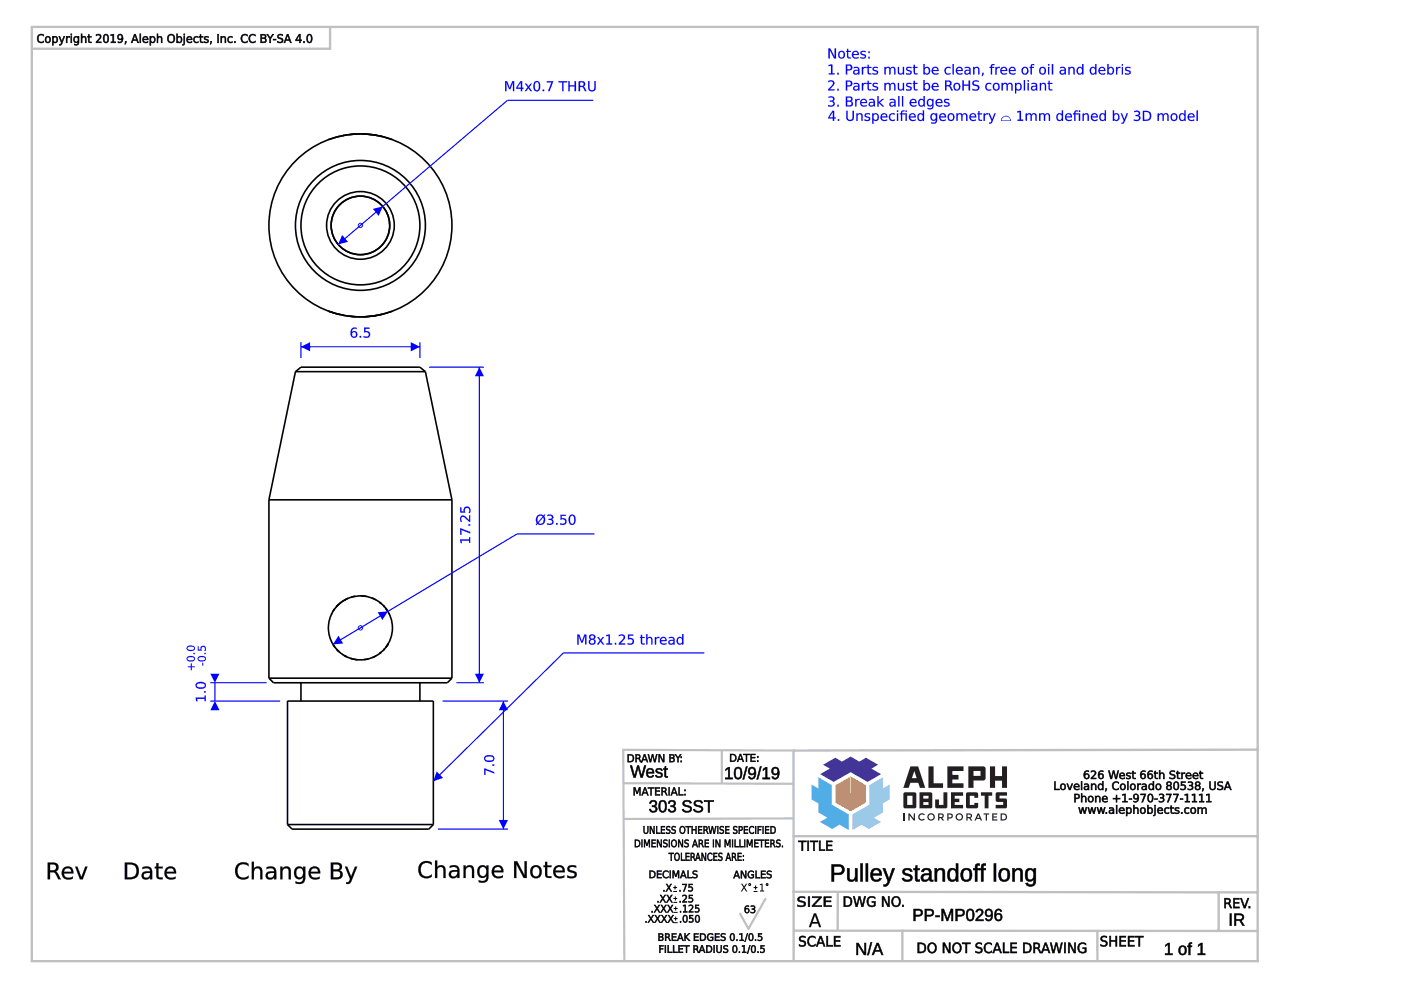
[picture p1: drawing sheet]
<svg xmlns="http://www.w3.org/2000/svg" width="297mm" height="210mm" viewBox="0 0 297 210" stroke-linecap="round" stroke-linejoin="round" font-family="sans-serif">
<g fill="none" stroke="#000" stroke-width=".34">
<path d="M69.6 29.6a19.4 19.4 0 0 1 13.6 0M72.9 28.7h-.2M75.4 28.4l-1.3 .1M76.9 28.4l3.1 .3M80.3 28.8l.7 .1M82 29.2l.1 .1M62.6 78.8l1.2-.9h25.2l1.2 .9M62.6 78.8h27.6M62.6 78.8l-5.6 27.2M71.1 66.4l1 .3M72.7 66.8l.2 .1M74.1 67l1.3 .2"/>
<path d="M80 66.8l-3.1 .4M81 66.6l-.7 .2M82.1 66.3l-.1 .1M83.2 66a19.4 19.4 0 0 1-13.6 0l1.2 .3M90.2 78.8l5.6 27.2M57 106h38.8M57 106v37.8M95.8 106v37.8M70.2 135.9h.1M70.3 130.3h.1M70.4 136.2h.1M70.4 130l-.1 .2"/>
<path d="M70.4 130h.1M70.5 136.4h.1M70.5 136.4v.1M70.5 129.8h.1M70.5 136.5h.1M70.6 136.7l.4 .5M71 129.1l-.4 .5M71 129.1h.1M71 129h.1M71 137.2h.1M71.1 137.3h.1M71.1 128.9h.1"/>
<path d="M71.1 137.4h.1M71.2 137.4h.1M71.3 137.6l.6 .6M71.5 137.8l.3 .3M71.8 128.1l-.4 .5M71.8 128.1h.1M71.9 138.2h.1M72 138.3h.1M72.1 138.3h.1M72.1 127.9h.1M72.1 138.4h.1M72.2 127.8l-.1 .1"/>
<path d="M72.3 138.5h.1M72.5 138.7h.1M72.5 127.6h.1M72.6 127.5h.1M72.7 127.5h-.1M72.7 138.8h.1M72.8 127.4h.1M72.8 138.9h.1M72.9 138.9h.1M73 139h.1M73 139l.6 .3M73 139l.3 .1"/>
<path d="M73.3 139.2h.1M73.4 139.2l.1 .1M73.5 127l-1.2 .7-1 1M73.6 139.3h.1M73.7 139.3v.1M73.7 139.3h.1M73.7 139.4h.1M73.8 126.9l-.7 .3M73.8 126.8h.1M73.9 126.8h.1M74.1 126.8h-.1M74.1 126.7h.1"/>
<path d="M74.3 139.6l1.5 .3M75.4 126.4l-1 .2M75.4 126.4h.1M75.5 126.4h.1M75.6 126.4h-.1M75.6 126.4h.1M75.7 126.4h.1M75.9 126.4h-.1M75.9 139.9h.1M76 139.9h.1M76.1 139.9h.1M76.2 139.9h.1"/>
<path d="M76.3 139.9h.1M76.5 139.9h-.1M76.5 126.3l1.2 .2M76.5 139.9h.1M77.7 126.5h.1M77.8 126.5h.1M77.9 126.5h.1M78 126.5h.1M78.1 139.7l-.9 .2M78.1 126.6h.1M78.2 139.7h.1M78.3 126.6h.1"/>
<path d="M78.3 139.7h-.1M78.4 139.6h.1M78.6 139.6h-.1M78.8 126.8l.9 .4M79.7 139.1l-.7 .3M79.7 139.1h-.1M79.8 127.2h.1M79.8 139h.1M79.9 139h.1M79.9 138.9v.1M80 138.9h.1M80.1 138.8l-.1 .1"/>
<path d="M80.4 138.6h.1M80.4 127.7l.4 .2M80.5 127.7l.2 .2M80.8 138.3l-.3 .3M80.9 138.3l-.4 .2M80.9 138.3h.1M81 138.2h-.1M81 128.1h.1M81 138.1h.1M81.1 138.1h.1M81.1 128.2h.1M81.2 138h.1"/>
<path d="M81.2 137.9v.1M81.3 128.4l.2 .3-.1-.2M81.4 137.7l.1-.1-.2 .2M81.6 137.5h.1M81.6 128.7h.1M81.6 128.7v.1M81.6 128.8h.1M81.7 128.8h.1M81.7 137.4h.1M81.7 128.9l.4 .5M81.8 129l.2 .2M82 129.3h.1"/>
<path d="M82 129.3l.1 .1M82.1 129.4h.1M82.2 129.6h.1M82.3 136.5l-.5 .8M82.3 136.4l-.4 .8M82.5 130v.2M82.6 130.3h.1M82.6 130.3v.1M57 143.8h38.8M57 143.8l1 1h36.8l1-1M63.8 144.8v3.8M89 144.8v3.8"/>
<path d="M61 174.8l.9 1h29l1-1M61 174.8h30.9M61 174.8v-26.2h30.9v26.2"/>
<circle cx="76.4" cy="47.8" r="6.2"/>
<circle cx="76.4" cy="47.8" r="19.4"/>
<circle cx="76.4" cy="47.8" r="13.8"/>
<circle cx="76.4" cy="47.8" r="12.6"/>
<circle cx="76.4" cy="47.8" r="7.2"/>
<circle cx="76.4" cy="133.1" r="6.8"/>
</g>
<circle cx="76.4" cy="47.8" r=".1" fill="#00f"/>
<path d="M75.9 47.8a.56 .56 0 0 1 1.1 0 .56 .56 0 0 1-1.1 0zM76 47.8a.4 .4 0 0 0 .8 0 .4 .4 0 0 0-.8 0z" fill="#00f"/>
<path d="M107.6 21.3l-35.9 30.5" fill="none" stroke="#00f" stroke-width=".24"/>
<g fill="#00f">
<path d="M79 44.3l2.1-.5-.8 2z"/>
<path d="M72.5 49.8l1.3 1.5-2.1 .5z"/>
</g>
<path d="M107.6 21.3h18.2" fill="none" stroke="#00f" stroke-width=".24"/>
<g fill="#00f">
<path d="M107.1 17.2h.4l.6 1.5 .5-1.5h.4v2.1h-.2v-1.8l-.6 1.4h-.3l-.5-1.4v1.8h-.3zM110.4 17.5l-.7 1.1h.7zM110.3 17.2h.4v1.4h.3v.2h-.3v.5h-.3v-.5h-.9v-.2zM111.3 17.7h.3l.4 .6 .5-.6h.3l-.6 .8 .6 .8h-.3l-.5-.6-.4 .6h-.3l.6-.8zM113.6 17.5a1.22 1.22 0 0 0 .2 1.6 1.08 1.08 0 0 0 0-1.7zM113.4 17.3a.79 .79 0 0 1 .9 .1 .79 .79 0 0 1 .3 .9 .79 .79 0 0 1-.8 1.1 .79 .79 0 0 1-.7-1.1l.1-.6zM115.1 19h.3v.3h-.3zM115.9 17.2h1.4l-.8 2.1h-.3l.7-1.8h-1zM118.4 17.2h1.8v.3h-.7v1.8h-.3v-1.8h-.8zM120.5 17.2h.3v.9h1v-.9h.3v2.1h-.3v-1h-1v1h-.3zM122.7 17.2h.6a.59 .59 0 0 1 .7 .4 .59 .59 0 0 1-.3 .7l.7 1h-.4l-.3-.7-.4-.2h-.3v.9h-.3zM123 17.4v.8h.3a.38 .38 0 0 0 .5-.4 .38 .38 0 0 0-.5-.4zM124.7 17.2h.3v1.3a.53 .53 0 0 0 .5 .6 .53 .53 0 0 0 .5-.6v-1.3h.3v1.3a.81 .81 0 0 1-.8 .9 .81 .81 0 0 1-.8-.9z"/>
<path d="M107.1 17.2h.4l.6 1.5 .5-1.5h.5v2.1h-.4v-1.8l-.5 1.4h-.3l-.5-1.4v1.8h-.3zM107.1 17.2v2.1h.3v-1.9l.5 1.5h.3l.6-1.5v1.9h.2v-2.1h-.4l-.5 1.5-.6-1.5zM110.4 17.5l-.7 1.1h.7zM110.4 17.4v1.2h-.7zM110.3 17.2h.4v1.4h.3v.2h-.3v.5h-.3v-.5h-1v-.2zM110.3 17.2l-.8 1.4v.2h.9v.5h.3v-.5h.3v-.2h-.3v-1.4zM111.3 17.7h.3l.4 .6 .5-.6h.3l-.6 .8 .6 .8h-.3l-.5-.6-.4 .6h-.4l.7-.8zM111.3 17.7l.6 .8-.6 .8h.3l.4-.6 .5 .6h.3l-.6-.8 .6-.8h-.3l-.5 .6-.4-.6zM113.6 17.5a1.22 1.22 0 0 0 .2 1.6 1.07 1.07 0 0 0 0-1.7zM113.6 17.5a.55 .55 0 0 1 .6 .1 .55 .55 0 0 1 .1 .7 .55 .55 0 0 1-.1 .6 .55 .55 0 0 1-.6 .2 1.62 1.62 0 0 1 0-1.6zM113.4 17.3a.8 .8 0 0 1 .9 .1 .8 .8 0 0 1 .3 .9 .81 .81 0 0 1-.8 1.1 .81 .81 0 0 1-.7-1.1l.1-.6zM113.4 17.3a1.26 1.26 0 0 0 .4 2.1 1.22 1.22 0 0 0 .2-2.2zM115 19h.4v.3h-.4zM115.1 19v.3h.3v-.3zM115.9 17.2h1.4l-.8 2.1h-.3l.7-1.8h-1zM115.9 17.2v.3l1-.1-.7 1.9h.3l.8-2.1zM118.4 17.2h1.8v.3h-.7v1.8h-.3v-1.8h-.8zM118.4 17.2v.3l.8-.1v1.9h.3v-1.9l.7 .1v-.3zM120.5 17.2h.3v.9h1v-.9h.3v2.1h-.3v-1h-1v1h-.3zM120.5 17.2v2.1h.3v-1h1.1l-.1 1h.3v-2.1h-.3l.1 .9h-1.1v-.9zM122.7 17.2h.6a.61 .61 0 0 1 .8 .4 .61 .61 0 0 1-.4 .8l.7 .9h-.4l-.4-.8-.6-.1v.9h-.3zM122.7 17.2v2.1h.3v-.9l.6 .1 .4 .8h.4l-.7-1a.58 .58 0 0 0 .3-.7 .58 .58 0 0 0-.7-.4zM123 17.4v.8h.3a.36 .36 0 0 0 .5-.4 .36 .36 0 0 0-.5-.3zM123 17.4h.3a.39 .39 0 0 1 .5 .4 .39 .39 0 0 1-.5 .4h-.3zM124.7 17.2h.3v1.3a.52 .52 0 0 0 .5 .6 .52 .52 0 0 0 .5-.6v-1.3h.3v1.3a.83 .83 0 0 1-.8 .9 .83 .83 0 0 1-.8-.9zM124.7 17.2v1.3a.8 .8 0 0 0 .8 .9 .8 .8 0 0 0 .8-.9v-1.3h-.3v1.3a.55 .55 0 0 1-.5 .7 .55 .55 0 0 1-.5-.7v-1.3z"/>
<path d="M75.9 133.1a.56 .56 0 0 1 1.1 0 .56 .56 0 0 1-1.1 0zM76 133.1a.4 .4 0 0 0 .8 0 .4 .4 0 0 0-.8 0z"/>
</g>
<circle cx="76.4" cy="133.1" r=".1" fill="#00f"/>
<path d="M109.6 113.2l-39 23.4" fill="none" stroke="#00f" stroke-width=".24"/>
<g fill="#00f">
<path d="M80.1 129.8l2.1-.2-1.1 1.9z"/>
<path d="M71.8 134.8l1 1.7-2.2 .1z"/>
</g>
<path d="M109.6 113.2h16.4" fill="none" stroke="#00f" stroke-width=".24"/>
<g fill="#00f">
<path d="M115.2 109.7l-1 1.2a.74 .74 0 0 0 .9 0 .74 .74 0 0 0 .2-1zM114.1 109.6l-.2 .6 .1 .5 1.1-1.2-.5-.2zM113.9 109.4l.7-.3 .6 .2 .3-.3 .1 .2-.2 .2a1.07 1.07 0 0 1 0 1.5 1.07 1.07 0 0 1-1.4 .2l-.3 .3-.1-.2 .2-.3-.2-.7zM116 109.2a.73 .73 0 0 1 .9-.1 .73 .73 0 0 1 .3 .8l-.3 .2a.67 .67 0 0 1 .3 1 .67 .67 0 0 1-.9 .2l-.3-.1v-.3a.57 .57 0 0 0 .7 .2 .57 .57 0 0 0 .2-.8l-.6-.1v-.2h.3a.35 .35 0 0 0 .4-.3 .35 .35 0 0 0-.4-.4l-.6 .1zM117.9 110.9h.3v.4h-.3zM118.8 109.1h1.2v.3h-.9v.5a.78 .78 0 0 1 1 .8 .78 .78 0 0 1-1.2 .5h-.2v-.3a.56 .56 0 0 0 .9 .1 .56 .56 0 0 0-.1-.9l-.7 .1zM121.1 109.4a1.22 1.22 0 0 0 .2 1.7 1.08 1.08 0 0 0 0-1.8zM120.9 109.2a.79 .79 0 0 1 .9 .1 .79 .79 0 0 1 .2 .9 .79 .79 0 0 1-.7 1.1 .79 .79 0 0 1-.7-1.1v-.6z"/>
<path d="M115.2 109.7l-1 1.2a.76 .76 0 0 0 1-.1 .76 .76 0 0 0 0-1zM115.2 109.7a.81 .81 0 0 1 0 1 .81 .81 0 0 1-1.1 .2zM114.1 109.6l-.2 .6 .1 .5 1.1-1.2a.65 .65 0 0 0-1 .1zM114.1 109.6a.63 .63 0 0 1 1-.1l-1.1 1.2-.1-.5zM113.9 109.4l.7-.3 .6 .2 .3-.3 .1 .2-.2 .2a1.09 1.09 0 0 1 0 1.5 1.09 1.09 0 0 1-1.4 .2l-.3 .3-.1-.2 .2-.3-.2-.7zM113.9 109.4a1.36 1.36 0 0 0 0 1.6l-.3 .2 .1 .2 .3-.3a1.07 1.07 0 0 0 1.4-.2 1.07 1.07 0 0 0-.1-1.5l.3-.2-.1-.2-.3 .3a1.02 1.02 0 0 0-1.3 .1zM116 109.2a.74 .74 0 0 1 .9-.1 .74 .74 0 0 1 .3 .9l-.3 .1a.58 .58 0 0 1 .5 .5 .58 .58 0 0 1-.4 .6l-.2 .1a.52 .52 0 0 1-.8-.4 .76 .76 0 0 0 1.1-.3l-.2-.2-.6-.1v-.3h.3a.33 .33 0 0 0 .4-.3 .33 .33 0 0 0-.4-.3l-.6 .1zM116 109.2v.2a.61 .61 0 0 1 1 .4l-.2 .2h-.5v.2a.48 .48 0 0 1 .8 .4 .48 .48 0 0 1-.7 .5l-.4-.2v.3a.75 .75 0 0 0 1 0 .75 .75 0 0 0 .1-1l-.2-.1a.54 .54 0 0 0 .4-.7 .54 .54 0 0 0-.8-.3zM117.9 110.9h.3v.4h-.3zM117.9 110.9v.4h.3v-.4zM118.8 109.1h1.2v.3h-.9v.5a.77 .77 0 0 1 1.1 .7 .77 .77 0 0 1-1.2 .7l-.3-.1v-.3a.55 .55 0 0 0 .9 .1 .55 .55 0 0 0-.1-.9l-.7 .1zM118.8 109.1v1.1a.58 .58 0 0 1 .9 0 .58 .58 0 0 1 0 .8 .58 .58 0 0 1-.8 0l-.2-.1 .1 .3a.81 .81 0 0 0 1-.1 .81 .81 0 0 0 .1-1l-.3-.2h-.5v-.5h.9v-.3zM121.1 109.4a1.22 1.22 0 0 0 .2 1.7 1.07 1.07 0 0 0 0-1.8zM121 109.4a.55 .55 0 0 1 .7 .1 .55 .55 0 0 1 .1 .7 .55 .55 0 0 1-.1 .7 .55 .55 0 0 1-.7 .1 1.62 1.62 0 0 1 0-1.6zM120.9 109.2a.8 .8 0 0 1 .9 .1 .8 .8 0 0 1 .2 .9 .81 .81 0 0 1-.7 1.1 .81 .81 0 0 1-.7-1.1v-.6zM120.9 109.2a1.26 1.26 0 0 0 .4 2.1 1.22 1.22 0 0 0 .2-2.2z"/>
</g>
<path d="M119.4 138.4l-27.5 27.2" fill="none" stroke="#00f" stroke-width=".24"/>
<path d="M92.6 163.6l1.3 1.3-2 .7z" fill="#00f"/>
<path d="M119.4 138.4h29.9" fill="none" stroke="#00f" stroke-width=".24"/>
<g fill="#00f">
<path d="M122.4 134.5h.4l.6 1.5 .5-1.5h.4v2.2h-.2v-1.9l-.6 1.5h-.3l-.5-1.5v1.9h-.3zM125.1 136.1a.45 .45 0 0 0 .9 0 .45 .45 0 0 0-.9 0zM125.1 134.6a.63 .63 0 0 1 .9 0 .63 .63 0 0 1 0 .9h-.2a.66 .66 0 0 1 .4 1 .66 .66 0 0 1-1 .1 .59 .59 0 0 1-.4-.6 .59 .59 0 0 1 .5-.5l-.4-.3zM125.2 135.1a.38 .38 0 0 0 .7 0 .38 .38 0 0 0-.7 0zM126.6 135.1h.3l.4 .5 .5-.5h.3l-.6 .7 .6 .9h-.3l-.5-.7-.4 .7h-.3l.6-.9zM128.5 134.6l.8-.1v1.9h.5v.3h-1.2v-.3h.4v-1.6l-.5 .1zM130.4 136.3h.3v.4h-.3zM131.2 134.6a.74 .74 0 0 1 1 0 .74 .74 0 0 1 .2 .9l-.9 .9h1v.3h-1.3v-.3l.6-.6a.53 .53 0 0 0 .4-.6 .53 .53 0 0 0-.5-.4l-.5 .1zM133.1 134.5h1.2v.3h-.9v.5a.78 .78 0 0 1 1 .9 .78 .78 0 0 1-1.2 .5l-.1-.1v-.3a.56 .56 0 0 0 .8 .1 .56 .56 0 0 0-.1-.9l-.7 .1zM135.9 134.6h.2v.5h.6v.2h-.6v1l.6 .1v.3l-.6-.1-.2-.1v-1.2h-.2v-.2h.2zM137 134.5h.3v.8a.58 .58 0 0 1 .7-.2 .58 .58 0 0 1 .3 .6v1h-.2v-1a.41 .41 0 0 0-.5-.4 .41 .41 0 0 0-.3 .5v.9h-.3zM138.9 135.1h.2v.2l.2-.2 .5-.1v.3a.47 .47 0 0 0-.5 .1 .47 .47 0 0 0-.2 .4v.9h-.2zM140.1 135.3a.74 .74 0 0 1 .9-.2 .74 .74 0 0 1 .4 .8h-1.2a.68 .68 0 0 0 1.1 .4v.3a.9 .9 0 0 1-1.2-.1 .9 .9 0 0 1 0-1.2zM140.3 135.4l-.1 .3h.9l-.3-.4zM142.1 135.9l-.1 .1a.42 .42 0 0 0 .5 .5 .42 .42 0 0 0 .3-.6zM141.8 135.1a.77 .77 0 0 1 1.2 .7v.9h-.2v-.3a.56 .56 0 0 1-.7 .3 .56 .56 0 0 1-.4-.7 .56 .56 0 0 1 .7-.3h.4a.56 .56 0 0 0-.4-.5 .56 .56 0 0 0-.6 .2zM143.6 135.3l.5-.3 .5 .3v-.8h.3v2.2h-.3v-.3a.69 .69 0 0 1-.9 .2 .69 .69 0 0 1-.2-1zM143.8 135.4a.56 .56 0 0 0 0 .8 .56 .56 0 0 0 .7 .1 .56 .56 0 0 0 .1-.7 .56 .56 0 0 0-.8-.2z"/>
<path d="M122.4 134.5h.4l.6 1.5 .5-1.5h.5v2.2h-.4v-1.9l-.5 1.5h-.3l-.5-1.5v1.9h-.3zM122.4 134.5v2.2h.3v-2l.5 1.6h.3l.6-1.6v2h.2v-2.2h-.4l-.5 1.5-.6-1.5zM125.1 136.1a.45 .45 0 0 0 .9 0 .45 .45 0 0 0-.9 0zM125.1 136.1a.45 .45 0 0 1 .9 0 .45 .45 0 0 1-.9 0zM125 134.6a.64 .64 0 0 1 1-.1 .64 .64 0 0 1 0 1h-.2a.58 .58 0 0 1 .5 .5 .58 .58 0 0 1-.3 .6 .67 .67 0 0 1-1.1-.1 .67 .67 0 0 1 .4-1 .5 .5 0 0 1-.4-.3 .5 .5 0 0 1 .1-.6zM125.1 134.7a.49 .49 0 0 0-.2 .5 .49 .49 0 0 0 .4 .3 .64 .64 0 0 0-.4 1 .64 .64 0 0 0 1 .1 .57 .57 0 0 0 .4-.6 .57 .57 0 0 0-.5-.5 .55 .55 0 0 0 .4-.7 .55 .55 0 0 0-.8-.3zM125.2 135.1a.37 .37 0 0 0 .7 0 .37 .37 0 0 0-.7 0zM125.1 135.1a.4 .4 0 0 1 .8 0 .4 .4 0 0 1-.8 0zM126.6 135.1h.3l.4 .5 .5-.5h.3l-.6 .7 .6 .9h-.3l-.5-.7-.4 .7h-.4l.7-.9zM126.6 135.1l.6 .7-.6 .9h.3l.4-.7 .5 .7h.3l-.6-.9 .6-.7h-.3l-.5 .6-.4-.6zM128.5 134.6l.8-.1v1.9h.5v.3h-1.3v-.3h.5v-1.6l-.5 .1zM128.5 134.6v.3l.5-.1v1.6h-.4v.3h1.2v-.3h-.5v-1.9zM130.3 136.3h.4v.4h-.4zM130.4 136.3v.4h.3v-.4zM131.2 134.6a.76 .76 0 0 1 1-.1 .76 .76 0 0 1 .2 1l-.9 .9h1.1v.3h-1.4a.57 .57 0 0 1 .4-.7l.2-.2a.51 .51 0 0 0 .4-.6 .51 .51 0 0 0-.5-.4l-.5 .2zM131.2 134.6v.3a.53 .53 0 0 1 .8-.1 .53 .53 0 0 1 0 .8l-.8 .8v.3h1.3v-.3h-1l.8-.8a.69 .69 0 0 0 0-.9 .69 .69 0 0 0-.9-.1zM133.1 134.5h1.2v.3h-.9v.5a.77 .77 0 0 1 1.1 .8 .77 .77 0 0 1-1.2 .6l-.3-.1v-.3a.55 .55 0 0 0 .9 .1 .55 .55 0 0 0-.1-.9l-.7 .1zM133.1 134.5v1.1a.58 .58 0 0 1 .9 0 .58 .58 0 0 1 0 .8 .58 .58 0 0 1-.8 0l-.1-.1v.3a.81 .81 0 0 0 1-.1 .81 .81 0 0 0 .1-1l-.3-.2h-.5v-.5h.9v-.3zM135.9 134.6h.2v.5h.6v.2h-.6l.1 1 .5 .1v.3a.6 .6 0 0 1-.8-.6v-.8h-.2v-.2h.2zM135.9 134.6v.5h-.2v.2h.2v1.1l.3 .2 .5 .1v-.3h-.5l-.1-.3v-.8h.6v-.2h-.6v-.5zM137 134.4h.3v.9a.58 .58 0 0 1 .7-.2 .58 .58 0 0 1 .4 .6v1h-.3v-1a.4 .4 0 0 0-.5-.4 .4 .4 0 0 0-.3 .5v.9h-.3zM137 134.5v2.2h.3v-.9a.43 .43 0 0 1 .3-.6 .43 .43 0 0 1 .5 .5v1h.2v-1a.57 .57 0 0 0-.4-.6 .57 .57 0 0 0-.6 .3v-.9zM138.8 135.1h.3v.2l.2-.2 .5-.1v.3a.45 .45 0 0 0-.5 .1 .45 .45 0 0 0-.2 .4v.9h-.3zM138.9 135.1v1.6h.2v-.9a.46 .46 0 0 1 .2-.5 .46 .46 0 0 1 .5 0v-.3l-.5 .1-.2 .3v-.3zM140.1 135.3a.74 .74 0 0 1 .9-.2 .74 .74 0 0 1 .4 .8h-1.2a.7 .7 0 0 0 1.1 .4 .53 .53 0 0 1-.8 .4 .88 .88 0 0 1-.4-1.4zM140.1 135.3a.88 .88 0 0 0 0 1.2 .88 .88 0 0 0 1.2 .1v-.3a.69 .69 0 0 1-.7 .2 .69 .69 0 0 1-.5-.6h1.2a.72 .72 0 0 0-.3-.8 .72 .72 0 0 0-.9 .2zM140.3 135.4l-.1 .3h.9l-.3-.4zM140.3 135.4a.46 .46 0 0 1 .5-.1 .46 .46 0 0 1 .3 .4h-.9zM142.1 135.9l-.1 .1a.37 .37 0 0 0 .3 .5 .37 .37 0 0 0 .4-.4l.1-.2zM142.1 135.9l.7-.1a.45 .45 0 0 1-.3 .6 .45 .45 0 0 1-.6-.2zM141.8 135.1a.79 .79 0 0 1 1.2 .7v.9h-.2v-.3a.57 .57 0 0 1-.8 .3 .57 .57 0 0 1-.3-.7 .57 .57 0 0 1 .7-.4l.4 .1a.57 .57 0 0 0-.4-.5 .57 .57 0 0 0-.6 .2zM141.8 135.1v.3a.6 .6 0 0 1 1 .3 .71 .71 0 0 0-.8 0 .71 .71 0 0 0-.3 .7 .6 .6 0 0 0 1.1 0v.3h.2v-.9a.76 .76 0 0 0-1.2-.6zM143.6 135.3a.59 .59 0 0 1 1 0v-.9h.3v2.3h-.3v-.3a.6 .6 0 0 1-.6 .3 .6 .6 0 0 1-.5-.4v-.7zM143.7 135.3a.77 .77 0 0 0-.2 1 .77 .77 0 0 0 1 .2l.1-.1v.3h.3v-2.2h-.3v.9a.58 .58 0 0 0-.9-.1zM143.9 135.4a.55 .55 0 0 0-.1 .8 .55 .55 0 0 0 .7 .1 .55 .55 0 0 0 .1-.7 .55 .55 0 0 0-.7-.2zM143.8 135.4a.59 .59 0 0 1 .9 .2 .59 .59 0 0 1-.3 .9 .62 .62 0 0 1-.7-.4 .62 .62 0 0 1 .1-.7z"/>
</g>
<path d="M63.8 72.6v3.3M63.8 73.5h25.2M89 72.6v3.3" fill="none" stroke="#00f" stroke-width=".24"/>
<g fill="#00f">
<path d="M87.1 72.6l1.9 .9-1.9 1z"/>
<path d="M63.8 73.5l1.9-.9v1.9z"/>
<path d="M74.6 70.9a.5 .5 0 0 0 1 0 .5 .5 0 0 0-1 0zM74.5 69.7l.7-.3 .4 .1v.3a.67 .67 0 0 0-.7 0 .67 .67 0 0 0-.3 .6 .7 .7 0 0 1 1.1 .2 .7 .7 0 0 1-.3 1 .7 .7 0 0 1-1-.5l-.1-.9zM76.3 71.2h.3v.4h-.3zM77.2 69.5h1.1v.2h-.8v.5a.78 .78 0 0 1 1 .9 .78 .78 0 0 1-1.2 .5l-.2-.1v-.2a.56 .56 0 0 0 .8 0 .56 .56 0 0 0 0-.8h-.7z"/>
<path d="M74.6 70.9a.5 .5 0 0 0 1 0 .5 .5 0 0 0-1 0zM74.6 70.9a.49 .49 0 0 1 .9 0 .49 .49 0 0 1-.9 0zM74.5 69.7a.96 .96 0 0 1 1.1-.2v.3a.65 .65 0 0 0-.7 0 .65 .65 0 0 0-.3 .6 .64 .64 0 0 1 1 0 .75 .75 0 0 1-.3 1.2 .75 .75 0 0 1-1-.7v-.7zM74.6 69.7a1.07 1.07 0 0 0-.3 1.2 1.07 1.07 0 0 0 1 .7 .69 .69 0 0 0 .4-1 .69 .69 0 0 0-1.1-.1 .68 .68 0 0 1 .3-.7 .68 .68 0 0 1 .7 0v-.3l-.4-.1zM76.3 71.2h.3v.4h-.3zM76.3 71.2v.4h.3v-.4zM77.2 69.5h1.1v.2h-.8v.5a.77 .77 0 0 1 1 .8 .77 .77 0 0 1-1.1 .6h-.3v-.4a.55 .55 0 0 0 .8 .1 .55 .55 0 0 0 0-.8l-.7 .1zM77.2 69.5v1a.58 .58 0 0 1 .8 0 .58 .58 0 0 1 .1 .8 .58 .58 0 0 1-.9 0h-.1v.2a.81 .81 0 0 0 1.1 0 .81 .81 0 0 0 .1-1.1l-.4-.2-.5 .1v-.6h.9v-.2z"/>
</g>
<path d="M91 77.9h11.6M101.6 77.9v66.9M96.8 144.8h5.8" fill="none" stroke="#00f" stroke-width=".24"/>
<g fill="#00f">
<path d="M100.7 142.8h1.9l-1 2z"/>
<path d="M101.6 77.9l1 1.9h-1.9z"/>
<path d="M97.6 114.4h1.9v-.5h.2v1.2h-.2v-.5h-1.7l.1 .6h-.2zM97.6 112l2.1 .8v.3l-1.9-.7v1h-.2zM99.3 111.2h.4v.3h-.4zM97.7 109.5a.9 .9 0 0 1 1.4 .4l.4 .4v-1h.2v1.3h-.2l-.7-.6a.53 .53 0 0 0-.5-.4 .53 .53 0 0 0-.5 .6l.2 .4h-.3l-.1-.3zM97.6 107.6h.2v.8h.5a.78 .78 0 0 1 .9-1 .78 .78 0 0 1 .5 1.2l-.1 .2h-.2a.56 .56 0 0 0 0-.9 .56 .56 0 0 0-.8 .1v.7h-1z"/>
<path d="M97.6 114.3l1.9 .1-.1-.5h.3v1.2h-.3l.1-.5h-1.6l.1 .6h-.3zM97.6 114.4l.1 .8h.2l-.1-.6h1.7v.5h.2v-1.2h-.2v.5zM97.6 112l2.1 .8v.3l-1.9-.7v1h-.2zM97.6 112v1.4h.2v-1.1l1.9 .8v-.3zM99.3 111.1h.4v.4h-.4zM99.3 111.2v.3h.4v-.3zM97.7 109.5a1.12 1.12 0 0 1 1.5 .6l.3 .2-.1-1h.3v1.3a.57 .57 0 0 1-.7-.4l-.2-.2a.51 .51 0 0 0-.5-.4 .51 .51 0 0 0-.5 .5l.2 .5a.6 .6 0 0 1-.5-.4 .6 .6 0 0 1 .1-.6zM97.7 109.5l-.1 .8 .1 .3h.3a.53 .53 0 0 1-.2-.8 .53 .53 0 0 1 .8 0l.9 .8h.2v-1.3h-.2v1l-1.1-.9-.4-.1zM97.6 107.5h.2v.9h.5a.77 .77 0 0 1 .8-1 .77 .77 0 0 1 .6 1.1v.3h-.4a.55 .55 0 0 0 .1-.8 .55 .55 0 0 0-.8 0l.1 .7h-1.1zM97.6 107.6v1.1h1a.58 .58 0 0 1 0-.8 .58 .58 0 0 1 .8-.1 .58 .58 0 0 1 0 .8v.2h.2a.81 .81 0 0 0 0-1.1 .81 .81 0 0 0-1.1-.1l-.2 .4 .1 .4h-.6v-.8z"/>
</g>
<path d="M93.8 148.6h13.9M106.7 148.6v27.2M92.8 175.8h14.9" fill="none" stroke="#00f" stroke-width=".24"/>
<g fill="#00f">
<path d="M105.8 173.9h1.9l-1 1.9z"/>
<path d="M106.7 148.6l1 2h-1.9z"/>
<path d="M102.7 162.9l2.1 .8v.3l-1.9-.7v1h-.2zM104.4 162.1h.4v.3h-.4zM103 160.6l-.1 .1a.87 .87 0 0 0 1.3 .5 .43 .43 0 0 0 .4-.5 .43 .43 0 0 0-.6-.3zM102.8 160.4a1.27 1.27 0 0 1 2 .4 1.23 1.23 0 0 1-2.1 .2z"/>
<path d="M102.7 162.9l2.1 .8v.3l-1.9-.7v1h-.2zM102.7 162.9v1.4h.2v-1l1.9 .7v-.3zM104.4 162.1h.4v.3h-.4zM104.4 162.1v.3h.4v-.3zM102.9 160.6a.57 .57 0 0 0 .2 .6 .57 .57 0 0 0 .6 .1l.3-.1a.44 .44 0 0 0 .6-.4 .44 .44 0 0 0-.6-.4h-.8zM102.9 160.6a1.17 1.17 0 0 1 1.7 .2 1.09 1.09 0 0 1-1.8 0zM102.7 160.4a1.29 1.29 0 0 1 2.1 .4 1.25 1.25 0 0 1-2.2 .3zM102.8 160.4a.78 .78 0 0 0 0 .9 .78 .78 0 0 0 .9 .2 .78 .78 0 0 0 1.1-.7 .78 .78 0 0 0-1.1-.7l-.6 .1z"/>
<path d="M175.6 10.3h.4l1 1.7v-1.7h.3v2.1h-.4l-1-1.8v1.8h-.3zM178.1 11.2a.56 .56 0 0 0-.1 .7 .56 .56 0 0 0 .8 .1 .56 .56 0 0 0 0-.7 .56 .56 0 0 0-.7-.1zM177.6 11.6a.8 .8 0 0 1 1.6 0 .8 .8 0 0 1-1.6 0zM179.6 10.4h.2v.4h.6v.2h-.6l.1 1 .5 .2v.2l-.6-.1-.2-.1v-1.2h-.2v-.2h.2zM180.8 11a.74 .74 0 0 1 .9-.2 .74 .74 0 0 1 .4 .9h-1.2a.68 .68 0 0 0 1.1 .4v.2a.9 .9 0 0 1-1.2-.1 .9 .9 0 0 1 0-1.2zM181.1 11.1l-.2 .4h.9l-.2-.5zM182.6 10.9l.8-.1 .1 .3a.43 .43 0 0 0-.5-.2 .43 .43 0 0 0-.3 .5 .65 .65 0 0 1 .7 .2 .65 .65 0 0 1 0 .7l-.8 .1-.2-.1v-.2a.56 .56 0 0 0 .9-.2v-.1a.64 .64 0 0 1-.7-.2 .64 .64 0 0 1 0-.7zM184.1 12h.3v.4h-.3zM184.1 10.9h.3v.4h-.3z"/>
<path d="M175.6 10.3h.4l1 1.7v-1.7h.3v2.1h-.4l-1-1.8v1.8h-.3zM175.6 10.3v2.1h.3v-1.8l1 1.8h.4v-2.1h-.3v1.8l-1-1.8zM178.1 11.2a.55 .55 0 0 0-.1 .7 .55 .55 0 0 0 .7 .1 .55 .55 0 0 0 .1-.7 .55 .55 0 0 0-.7-.1zM178.1 11.1a.59 .59 0 0 1 .8 .3 .59 .59 0 0 1-.3 .8 .62 .62 0 0 1-.6-.3 .62 .62 0 0 1 .1-.8zM177.6 11.6a.82 .82 0 0 1 1.6 0 .82 .82 0 0 1-1.6 0zM177.6 11.6a.8 .8 0 0 0 1.6 0 .8 .8 0 0 0-1.6 0zM179.6 10.3h.3l-.1 .5h.6v.2h-.6l.1 1 .5 .2v.2a.6 .6 0 0 1-.8-.5v-.9h-.2v-.2h.2zM179.6 10.4v.4h-.2v.2h.2v1.1l.3 .3h.5v-.2l-.5-.1-.1-.2v-.9h.6v-.2h-.6v-.4zM180.8 11a.74 .74 0 0 1 .9-.2 .74 .74 0 0 1 .4 .9h-1.2a.7 .7 0 0 0 1.1 .3v.1a.53 .53 0 0 1-.8 .3 .88 .88 0 0 1-.4-1.4zM180.8 11a.88 .88 0 0 0 0 1.2 .88 .88 0 0 0 1.2 .1v-.2a.69 .69 0 0 1-.7 .1 .69 .69 0 0 1-.4-.6l1.2 .1a.72 .72 0 0 0-.4-.9 .72 .72 0 0 0-.9 .2zM181.1 11.1l-.2 .4h.9l-.2-.5zM181 11.1a.46 .46 0 0 1 .6-.1 .46 .46 0 0 1 .2 .5h-.9zM182.6 10.9l.2-.1a.43 .43 0 0 1 .5-.1 .43 .43 0 0 1 .3 .4h-.1a.42 .42 0 0 0-.5-.2 .42 .42 0 0 0-.3 .5l.4 .1a.52 .52 0 0 1 .5 .7 .52 .52 0 0 1-.8 .2l-.4-.1v-.2a.55 .55 0 0 0 .9-.2l-.8-.4-.1-.3zM182.6 10.9a.46 .46 0 0 0-.1 .5 .46 .46 0 0 0 .5 .3l.3 .1a.36 .36 0 0 1-.1 .5 .36 .36 0 0 1-.5-.1l-.3-.1v.2a.73 .73 0 0 0 1.2-.5l-.9-.5a.53 .53 0 0 1 .8-.2v-.2zM184.1 12h.3v.4h-.3zM184.1 12v.4h.3v-.4zM184.1 10.9h.3v.4h-.3zM184.1 10.9v.4h.3v-.4z"/>
<path d="M175.7 13.8l.8-.1v1.8h.4v.3h-1.2v-.3h.5v-1.6l-.5 .1zM177.5 15.4h.3v.4h-.3zM179.6 13.9v.8h.4a.4 .4 0 0 0 .4-.4 .4 .4 0 0 0-.4-.4zM179.3 13.7h.7a.64 .64 0 0 1 .7 .6 .64 .64 0 0 1-.7 .6h-.4v.9h-.3zM181.3 15.1l-.1 .1a.42 .42 0 0 0 .5 .4 .42 .42 0 0 0 .3-.6zM181 14.3a.77 .77 0 0 1 1.2 .6v.9h-.2v-.3a.56 .56 0 0 1-.8 .4 .56 .56 0 0 1-.3-.7 .56 .56 0 0 1 .7-.4h.4a.56 .56 0 0 0-.4-.5 .56 .56 0 0 0-.6 .2zM182.7 14.2h.3v.2l.2-.2h.5v.2a.47 .47 0 0 0-.5 .1 .47 .47 0 0 0-.2 .5v.8h-.3zM183.9 13.7h.3v.5h.5v.2h-.5v1l.5 .2v.2l-.5-.1-.2-.1-.1-1.2h-.1v-.2h.1zM185.1 14.3l.9-.1 .1 .3a.43 .43 0 0 0-.5-.2 .43 .43 0 0 0-.3 .5 .65 .65 0 0 1 .7 .2 .65 .65 0 0 1 0 .7l-.9 .1-.1-.1v-.2a.56 .56 0 0 0 .9-.2v-.1a.64 .64 0 0 1-.7-.2 .64 .64 0 0 1-.1-.7zM187.5 14.2h.3v.2a.54 .54 0 0 1 .5-.2 .54 .54 0 0 1 .5 .3 .56 .56 0 0 1 .7-.3 .56 .56 0 0 1 .3 .6v1h-.2v-1a.39 .39 0 0 0-.4-.4 .39 .39 0 0 0-.4 .5v.9h-.2v-1a.39 .39 0 0 0-.5-.4 .39 .39 0 0 0-.3 .5v.9h-.3zM190.3 14.2h.3v1a.41 .41 0 0 0 .4 .4 .41 .41 0 0 0 .4-.5v-.9h.3v1.6h-.3v-.3a.58 .58 0 0 1-.7 .3 .58 .58 0 0 1-.4-.6zM192.3 14.3l.8-.1 .1 .3a.43 .43 0 0 0-.5-.2 .43 .43 0 0 0-.3 .5 .65 .65 0 0 1 .7 .2 .65 .65 0 0 1 0 .7l-.9 .1-.1-.1v-.2a.56 .56 0 0 0 .9-.2v-.1a.64 .64 0 0 1-.7-.2 .64 .64 0 0 1 0-.7zM193.7 13.7h.3v.5h.5v.2h-.5v1l.5 .2v.2l-.6-.1-.1-.1-.1-1.2h-.2v-.2h.2zM196.2 14.5a.56 .56 0 0 0-.1 .8 .56 .56 0 0 0 .7 .1 .56 .56 0 0 0 .1-.7 .56 .56 0 0 0-.7-.2zM195.8 13.6h.2v.8a.69 .69 0 0 1 1-.1 .69 .69 0 0 1 .2 .9 .62 .62 0 0 1-.5 .6 .62 .62 0 0 1-.7-.2v.2h-.2zM197.7 14.4a.74 .74 0 0 1 .9-.2 .74 .74 0 0 1 .4 .9h-1.2a.68 .68 0 0 0 1.1 .4v.2a.9 .9 0 0 1-1.2-.1 .9 .9 0 0 1 0-1.2zM198 14.5l-.2 .4h.9l-.2-.5zM200.5 14.4l.7-.2 .3 .1v.2a.61 .61 0 0 0-.8 .1 .61 .61 0 0 0 0 .8 .61 .61 0 0 0 .8 .1v.2a.86 .86 0 0 1-1.1-.2 .86 .86 0 0 1 .1-1.1zM202 13.6h.2v2.2h-.2zM202.9 14.4a.74 .74 0 0 1 .9-.2 .74 .74 0 0 1 .3 .9h-1.2a.68 .68 0 0 0 1.2 .4v.2a.9 .9 0 0 1-1.2-.1 .9 .9 0 0 1 0-1.2zM203.1 14.5l-.2 .4h1l-.3-.5zM204.8 15.1l-.1 .1a.42 .42 0 0 0 .6 .4 .42 .42 0 0 0 .2-.6zM204.6 14.3a.77 .77 0 0 1 1.2 .6v.9h-.3v-.3a.56 .56 0 0 1-.7 .4 .56 .56 0 0 1-.3-.7 .56 .56 0 0 1 .7-.4h.3a.56 .56 0 0 0-.4-.5 .56 .56 0 0 0-.5 .2zM206.3 14.2h.3v.2a.58 .58 0 0 1 .7-.2 .58 .58 0 0 1 .4 .6v1h-.3v-1a.41 .41 0 0 0-.4-.4 .41 .41 0 0 0-.4 .5v.9h-.3zM208.2 15.4h.3v.3l-.2 .4h-.2zM210.2 13.7l.6-.1v.2l-.5 .1v.3h.5v.2h-.5v1.4h-.2v-1.4h-.3v-.2h.3zM211 14.2h.3v.2l.2-.2h.5v.2a.47 .47 0 0 0-.5 .1 .47 .47 0 0 0-.2 .5v.8h-.3zM212.3 14.4a.74 .74 0 0 1 .9-.2 .74 .74 0 0 1 .4 .9h-1.2a.68 .68 0 0 0 1.1 .4v.2a.9 .9 0 0 1-1.2-.1 .9 .9 0 0 1 0-1.2zM212.5 14.5l-.1 .4h.9l-.3-.5zM214.1 14.4a.74 .74 0 0 1 .9-.2 .74 .74 0 0 1 .3 .9h-1.2a.68 .68 0 0 0 1.2 .4v.2a.9 .9 0 0 1-1.2-.1 .9 .9 0 0 1 0-1.2zM214.3 14.5l-.1 .4h.9l-.3-.5zM217 14.5a.56 .56 0 0 0-.1 .8 .56 .56 0 0 0 .7 .1 .56 .56 0 0 0 .1-.7 .56 .56 0 0 0-.7-.2zM216.5 15a.8 .8 0 0 1 1.6 0 .8 .8 0 0 1-1.6 0zM218.6 13.7l.7-.1v.2l-.5 .1v.3h.4v.2h-.4v1.4h-.3v-1.4h-.2v-.2h.2zM220.7 14.5a.56 .56 0 0 0-.1 .8 .56 .56 0 0 0 .8 .1 .56 .56 0 0 0 .1-.7 .56 .56 0 0 0-.8-.2zM220.2 15a.8 .8 0 0 1 1.6 0 .8 .8 0 0 1-1.6 0zM222.2 14.2h.3v1.6h-.3zM222.2 13.6h.3v.3h-.3zM223 13.6h.3v2.2h-.3zM225 15.1l-.1 .1a.42 .42 0 0 0 .6 .4 .42 .42 0 0 0 .2-.6zM224.8 14.3a.77 .77 0 0 1 1.2 .6v.9h-.3v-.3a.56 .56 0 0 1-.7 .4 .56 .56 0 0 1-.3-.7 .56 .56 0 0 1 .7-.4h.3a.56 .56 0 0 0-.4-.5 .56 .56 0 0 0-.5 .2zM226.5 14.2h.3v.2a.58 .58 0 0 1 .7-.2 .58 .58 0 0 1 .4 .6v1h-.3v-1a.41 .41 0 0 0-.4-.4 .41 .41 0 0 0-.4 .5v.9h-.3zM228.4 14.4l.5-.2 .5 .2v-.8h.3v2.2h-.3v-.2a.69 .69 0 0 1-.9 .1 .69 .69 0 0 1-.2-.9zM228.7 14.5a.56 .56 0 0 0-.1 .8 .56 .56 0 0 0 .7 .1 .56 .56 0 0 0 .1-.7 .56 .56 0 0 0-.7-.2zM231.2 14.4l.5-.2 .5 .2v-.8h.3v2.2h-.3v-.2a.69 .69 0 0 1-.9 .1 .69 .69 0 0 1-.2-.9zM231.4 14.5a.56 .56 0 0 0-.1 .8 .56 .56 0 0 0 .8 .1 .56 .56 0 0 0 .1-.7 .56 .56 0 0 0-.8-.2zM233.1 14.4a.74 .74 0 0 1 .9-.2 .74 .74 0 0 1 .4 .9h-1.2a.68 .68 0 0 0 1.1 .4v.2a.9 .9 0 0 1-1.2-.1 .9 .9 0 0 1 0-1.2zM233.3 14.5l-.1 .4h.9l-.3-.5zM235.2 14.5a.56 .56 0 0 0-.1 .8 .56 .56 0 0 0 .7 .1 .56 .56 0 0 0 .1-.7 .56 .56 0 0 0-.7-.2zM234.8 13.6h.2v.8a.69 .69 0 0 1 1-.1 .69 .69 0 0 1 .2 .9 .62 .62 0 0 1-.5 .6 .62 .62 0 0 1-.7-.2v.2h-.2zM236.6 14.2h.3v.2l.2-.2h.5v.2a.47 .47 0 0 0-.5 .1 .47 .47 0 0 0-.2 .5v.8h-.3zM237.8 14.2h.3v1.6h-.3zM237.8 13.6h.3v.3h-.3zM238.7 14.3l.8-.1 .2 .3a.43 .43 0 0 0-.6-.2 .43 .43 0 0 0-.2 .5 .65 .65 0 0 1 .6 .2 .65 .65 0 0 1 .1 .7l-.9 .1-.2-.1v-.2a.56 .56 0 0 0 1-.2l-.1-.1a.64 .64 0 0 1-.7-.2 .64 .64 0 0 1 0-.7z"/>
<path d="M175.7 13.8l.8-.1v1.8h.5v.3h-1.3v-.3h.5v-1.6l-.5 .1zM175.7 13.8v.2l.5-.1v1.7l-.5-.1v.3h1.2v-.3l-.4 .1v-1.9zM177.5 15.4h.3v.4h-.3zM177.5 15.4v.4h.3v-.4zM179.6 13.9v.8h.4a.38 .38 0 0 0 .4-.4 .38 .38 0 0 0-.4-.4zM179.6 13.9h.4a.41 .41 0 0 1 .4 .4 .41 .41 0 0 1-.4 .4h-.4zM179.3 13.7h.7a.65 .65 0 0 1 .7 .6 .65 .65 0 0 1-.7 .7l-.4-.1v.9h-.3zM179.3 13.7v2.1h.3v-.9a.72 .72 0 0 0 .9-.1 .72 .72 0 0 0 0-1zM181.3 15.1l-.1 .1a.37 .37 0 0 0 .3 .4 .37 .37 0 0 0 .4-.3l.1-.3zM181.2 15h.8a.45 .45 0 0 1-.3 .6 .45 .45 0 0 1-.6-.3zM181 14.3a.79 .79 0 0 1 1.2 .6v.9h-.3l.1-.3a.57 .57 0 0 1-.8 .4 .57 .57 0 0 1-.3-.8 .57 .57 0 0 1 .7-.3h.4a.57 .57 0 0 0-.5-.4 .57 .57 0 0 0-.5 .1zM181 14.3v.2a.6 .6 0 0 1 1 .3 .71 .71 0 0 0-.8 0 .71 .71 0 0 0-.3 .7 .6 .6 0 0 0 1.1 0v.3h.2v-.9a.76 .76 0 0 0-1.2-.6zM182.7 14.2h.3v.2l.2-.2h.5v.3a.45 .45 0 0 0-.5 0 .45 .45 0 0 0-.2 .5v.8h-.3zM182.7 14.2v1.6h.3v-.8a.46 .46 0 0 1 .2-.5 .46 .46 0 0 1 .5-.1v-.2h-.5l-.2 .3v-.3zM183.9 13.7h.3v.5h.6v.2h-.6v1l.6 .2v.2a.6 .6 0 0 1-.9-.5v-.9h-.2v-.2h.2zM183.9 13.7l.1 .5h-.2v.2h.2v1.1l.2 .2 .5 .1v-.2l-.4-.1-.1-.2v-.9h.5v-.2h-.5v-.5zM185.1 14.3l.3-.1a.43 .43 0 0 1 .5-.1 .43 .43 0 0 1 .2 .4 .42 .42 0 0 0-.5-.2 .42 .42 0 0 0-.3 .4l.4 .2a.52 .52 0 0 1 .5 .6 .52 .52 0 0 1-.8 .3l-.4-.1v-.3a.55 .55 0 0 0 .9-.1l-.8-.4-.1-.3zM185.2 14.3a.46 .46 0 0 0-.1 .5 .46 .46 0 0 0 .4 .3l.4 .1a.36 .36 0 0 1-.2 .5 .36 .36 0 0 1-.4-.1l-.3-.1v.2a.73 .73 0 0 0 1.2-.5l-1-.5a.53 .53 0 0 1 .9-.2v-.3zM187.5 14.2h.3v.2a.55 .55 0 0 1 .5-.3 .55 .55 0 0 1 .5 .4 .57 .57 0 0 1 .7-.3 .57 .57 0 0 1 .4 .6v1h-.3v-1a.38 .38 0 0 0-.4-.4 .38 .38 0 0 0-.4 .5v.9h-.3v-1a.38 .38 0 0 0-.4-.4 .38 .38 0 0 0-.3 .5v.9h-.3zM187.5 14.2v1.6h.3v-.9a.41 .41 0 0 1 .3-.5 .41 .41 0 0 1 .5 .4v1h.2v-.9a.41 .41 0 0 1 .4-.5 .41 .41 0 0 1 .4 .4v1h.2v-1a.55 .55 0 0 0-.4-.6 .55 .55 0 0 0-.6 .3 .53 .53 0 0 0-.5-.3 .53 .53 0 0 0-.5 .3v-.3zM190.3 14.2h.3v1a.4 .4 0 0 0 .4 .4 .4 .4 0 0 0 .4-.5v-.9h.3v1.6h-.3v-.3a.58 .58 0 0 1-.7 .3 .58 .58 0 0 1-.4-.6zM190.3 14.2l.1 1a.57 .57 0 0 0 .3 .6 .57 .57 0 0 0 .7-.3v.3h.3v-1.6h-.3v.9a.43 .43 0 0 1-.4 .5 .43 .43 0 0 1-.4-.4v-1zM192.3 14.3l.2-.1a.43 .43 0 0 1 .5-.1 .43 .43 0 0 1 .2 .4 .42 .42 0 0 0-.5-.2 .42 .42 0 0 0-.3 .4l.4 .2a.52 .52 0 0 1 .5 .6 .52 .52 0 0 1-.8 .3l-.4-.1v-.3a.55 .55 0 0 0 .9-.1l-.8-.4-.1-.3zM192.3 14.3a.46 .46 0 0 0-.1 .5 .46 .46 0 0 0 .5 .3l.3 .1a.36 .36 0 0 1-.1 .5 .36 .36 0 0 1-.5-.1l-.3-.1v.2a.73 .73 0 0 0 1.2-.5l-.9-.5a.53 .53 0 0 1 .8-.2v-.3zM193.7 13.7h.3v.5h.5v.2h-.5v1l.5 .2v.2a.6 .6 0 0 1-.8-.5v-.9h-.2v-.2h.2zM193.7 13.7v.5h-.2v.2h.2l.1 1.1 .2 .2 .5 .1v-.2l-.5-.1v-.2v-.9h.5v-.2h-.5v-.5zM196.2 14.6a.55 .55 0 0 0-.1 .7 .55 .55 0 0 0 .7 .1 .55 .55 0 0 0 .1-.7 .55 .55 0 0 0-.7-.1zM196.2 14.5a.59 .59 0 0 1 .8 .3 .59 .59 0 0 1-.3 .8 .62 .62 0 0 1-.7-.3 .62 .62 0 0 1 .2-.8zM195.8 13.6h.3l-.1 .8a.6 .6 0 0 1 .6-.3 .6 .6 0 0 1 .5 .5 .77 .77 0 0 1 0 .9 .77 .77 0 0 1-1 .2l-.1-.1 .1 .2h-.3zM195.8 13.6v2.2h.2v-.3a.68 .68 0 0 0 1 .2 .68 .68 0 0 0 .2-.9 .61 .61 0 0 0-.5-.6 .61 .61 0 0 0-.7 .3v-.9zM197.7 14.4a.74 .74 0 0 1 .9-.2 .74 .74 0 0 1 .4 .9h-1.2a.7 .7 0 0 0 1.2 .3v.1a.53 .53 0 0 1-.9 .3 .88 .88 0 0 1-.4-1.4zM197.7 14.4a.88 .88 0 0 0 .1 1.2 .88 .88 0 0 0 1.1 .1v-.2a.69 .69 0 0 1-.7 .1 .69 .69 0 0 1-.4-.6l1.2 .1a.72 .72 0 0 0-.4-.9 .72 .72 0 0 0-.9 .2zM198 14.5l-.2 .4h.9l-.2-.5zM198 14.5a.46 .46 0 0 1 .5-.1 .46 .46 0 0 1 .2 .5h-.9zM200.4 14.4l.4-.2a.43 .43 0 0 1 .5-.1 .43 .43 0 0 1 .2 .4 .6 .6 0 0 0-.8 .1 .6 .6 0 0 0 0 .8 .6 .6 0 0 0 .8 .1 .44 .44 0 0 1-.2 .4 .44 .44 0 0 1-.5-.1 .9 .9 0 0 1-.4-1.4zM200.5 14.4a.84 .84 0 0 0-.1 1.1 .84 .84 0 0 0 1.1 .2v-.2a.62 .62 0 0 1-.8-.1 .62 .62 0 0 1 0-.8 .62 .62 0 0 1 .8-.1v-.2l-.3-.1zM201.9 13.6h.3v2.2h-.3zM202 13.6v2.2h.2v-2.2zM202.9 14.4a.74 .74 0 0 1 .9-.2 .74 .74 0 0 1 .3 .9h-1.2a.7 .7 0 0 0 1.2 .3v.1a.53 .53 0 0 1-.9 .3 .88 .88 0 0 1-.3-1.4zM202.9 14.4a.88 .88 0 0 0 0 1.2 .88 .88 0 0 0 1.2 .1v-.2a.69 .69 0 0 1-.7 .1 .69 .69 0 0 1-.5-.6l1.2 .1a.72 .72 0 0 0-.4-.9 .72 .72 0 0 0-.8 .2zM203.1 14.5l-.2 .4h1l-.3-.5zM203.1 14.5a.46 .46 0 0 1 .5-.1 .46 .46 0 0 1 .3 .5h-1zM204.8 15.1v.1a.37 .37 0 0 0 .3 .4 .37 .37 0 0 0 .4-.3v-.3zM204.8 15h.7a.45 .45 0 0 1-.2 .6 .45 .45 0 0 1-.6-.3zM204.6 14.3a.79 .79 0 0 1 1.2 .6v.9h-.3v-.3a.57 .57 0 0 1-.7 .4 .57 .57 0 0 1-.3-.8 .57 .57 0 0 1 .7-.3h.3a.57 .57 0 0 0-.4-.4 .57 .57 0 0 0-.5 .1zM204.6 14.3v.2a.6 .6 0 0 1 1 .3 .71 .71 0 0 0-.8 0 .71 .71 0 0 0-.3 .7 .6 .6 0 0 0 1.1 0l-.1 .3h.3v-.9a.76 .76 0 0 0-1.2-.6zM206.3 14.2h.3v.2a.58 .58 0 0 1 .7-.2 .58 .58 0 0 1 .4 .6v1h-.3v-1a.4 .4 0 0 0-.4-.4 .4 .4 0 0 0-.4 .5v.9h-.3zM206.3 14.2v1.6h.3v-.9a.43 .43 0 0 1 .4-.5 .43 .43 0 0 1 .4 .4v1h.3l-.1-1a.57 .57 0 0 0-.3-.6 .57 .57 0 0 0-.7 .3v-.3zM208.2 15.4h.4v.3l-.3 .4h-.2zM208.2 15.4l-.1 .7h.2l.2-.4v-.3zM210.2 13.7l.7-.1v.2l-.5 .1-.1 .3h.5v.2h-.5l.1 1.4h-.3v-1.4h-.3v-.2h.3zM210.2 13.7l-.1 .5h-.3v.2h.3v1.4h.2v-1.4h.5v-.2h-.5v-.3l.5-.1v-.2zM211 14.2h.3v.2l.2-.2h.5v.3a.45 .45 0 0 0-.5 0 .45 .45 0 0 0-.2 .5v.8h-.3zM211 14.2v1.6h.3v-.8a.46 .46 0 0 1 .2-.5 .46 .46 0 0 1 .5-.1v-.2h-.5l-.2 .3v-.3zM212.3 14.4a.74 .74 0 0 1 .9-.2 .74 .74 0 0 1 .4 .9h-1.2a.7 .7 0 0 0 1.1 .3v.1a.53 .53 0 0 1-.8 .3 .88 .88 0 0 1-.4-1.4zM212.3 14.4a.88 .88 0 0 0 0 1.2 .88 .88 0 0 0 1.2 .1v-.2a.69 .69 0 0 1-.7 .1 .69 .69 0 0 1-.5-.6l1.2 .1a.72 .72 0 0 0-.3-.9 .72 .72 0 0 0-.9 .2zM212.5 14.5l-.1 .4h.9l-.3-.5zM212.5 14.5a.46 .46 0 0 1 .5-.1 .46 .46 0 0 1 .3 .5h-1zM214.1 14.4a.74 .74 0 0 1 .9-.2 .74 .74 0 0 1 .3 .9h-1.1a.7 .7 0 0 0 1.1 .3v.1a.53 .53 0 0 1-.8 .3 .88 .88 0 0 1-.4-1.4zM214.1 14.4a.88 .88 0 0 0 0 1.2 .88 .88 0 0 0 1.2 .1v-.2a.69 .69 0 0 1-.7 .1 .69 .69 0 0 1-.5-.6l1.2 .1a.72 .72 0 0 0-.3-.9 .72 .72 0 0 0-.9 .2zM214.3 14.5l-.1 .4h.9l-.3-.5zM214.3 14.5a.46 .46 0 0 1 .5-.1 .46 .46 0 0 1 .3 .5h-1zM217 14.6a.55 .55 0 0 0-.1 .7 .55 .55 0 0 0 .7 .1 .55 .55 0 0 0 .1-.7 .55 .55 0 0 0-.7-.1zM217 14.5a.59 .59 0 0 1 .8 .3 .59 .59 0 0 1-.3 .8 .62 .62 0 0 1-.6-.3 .62 .62 0 0 1 .1-.8zM216.5 15a.82 .82 0 0 1 1.6 0 .82 .82 0 0 1-1.6 0zM216.5 15a.8 .8 0 0 0 1.6 0 .8 .8 0 0 0-1.6 0zM218.6 13.7l.7-.1v.2l-.5 .1v.3h.4v.2h-.4v1.4h-.3v-1.4h-.2v-.2h.2zM218.7 13.7l-.2 .5h-.2v.2h.2v1.4h.3v-1.4h.4v-.2h-.4v-.3l.5-.1v-.2zM220.7 14.6a.55 .55 0 0 0-.1 .7 .55 .55 0 0 0 .8 .1 .55 .55 0 0 0 0-.7 .55 .55 0 0 0-.7-.1zM220.7 14.5a.59 .59 0 0 1 .8 .3 .59 .59 0 0 1-.3 .8 .62 .62 0 0 1-.6-.3 .62 .62 0 0 1 .1-.8zM220.2 15a.85 .85 0 0 1 1.7 0 .85 .85 0 0 1-1.7 0zM220.3 15a.79 .79 0 0 0 1.5 0 .79 .79 0 0 0-1.5 0zM222.2 14.2h.3v1.6h-.3zM222.2 14.2v1.6h.3v-1.6zM222.2 13.6h.3v.3h-.3zM222.2 13.6v.3h.3v-.3zM223 13.6h.3v2.2h-.3zM223 13.6v2.2h.3v-2.2zM225 15.1v.1a.37 .37 0 0 0 .3 .4 .37 .37 0 0 0 .4-.3v-.3zM225 15h.7a.45 .45 0 0 1-.2 .6 .45 .45 0 0 1-.6-.3zM224.8 14.3a.79 .79 0 0 1 1.2 .6v.9h-.3v-.3a.57 .57 0 0 1-.7 .4 .57 .57 0 0 1-.3-.8 .57 .57 0 0 1 .7-.3h.3a.57 .57 0 0 0-.4-.4 .57 .57 0 0 0-.5 .1zM224.8 14.3v.2a.6 .6 0 0 1 .9 .3 .71 .71 0 0 0-.7 0 .71 .71 0 0 0-.3 .7 .6 .6 0 0 0 1 0v.3h.3v-.9a.76 .76 0 0 0-1.2-.6zM226.5 14.2h.3v.2a.58 .58 0 0 1 .7-.2 .58 .58 0 0 1 .4 .6v1h-.3v-1a.4 .4 0 0 0-.4-.4 .4 .4 0 0 0-.4 .5v.9h-.3zM226.5 14.2v1.6h.3v-.9a.43 .43 0 0 1 .4-.5 .43 .43 0 0 1 .4 .4v1h.3l-.1-1a.57 .57 0 0 0-.3-.6 .57 .57 0 0 0-.7 .3v-.3zM228.4 14.4a.59 .59 0 0 1 1 0v-.8h.3v2.2h-.3v-.2a.6 .6 0 0 1-.6 .3 .6 .6 0 0 1-.5-.5v-.6zM228.5 14.4a.77 .77 0 0 0-.2 1 .77 .77 0 0 0 1 .3l.1-.2v.3h.3v-2.2h-.3v.9a.58 .58 0 0 0-.9-.1zM228.7 14.6a.55 .55 0 0 0-.1 .7 .55 .55 0 0 0 .7 .1 .55 .55 0 0 0 .1-.7 .55 .55 0 0 0-.7-.1zM228.6 14.5a.59 .59 0 0 1 .9 .3 .59 .59 0 0 1-.3 .8 .62 .62 0 0 1-.7-.3 .62 .62 0 0 1 .1-.8zM231.2 14.4a.59 .59 0 0 1 1 0v-.8h.3v2.2h-.3v-.2a.6 .6 0 0 1-.6 .3 .6 .6 0 0 1-.5-.5l-.1-.6zM231.2 14.4a.77 .77 0 0 0-.1 1 .77 .77 0 0 0 1 .3l.1-.2v.3h.3v-2.2h-.3v.9a.58 .58 0 0 0-1-.1zM231.4 14.6a.55 .55 0 0 0-.1 .7 .55 .55 0 0 0 .8 .1 .55 .55 0 0 0 .1-.7 .55 .55 0 0 0-.8-.1zM231.4 14.5a.59 .59 0 0 1 .8 .3 .59 .59 0 0 1-.3 .8 .62 .62 0 0 1-.6-.3 .62 .62 0 0 1 .1-.8zM233.1 14.4a.74 .74 0 0 1 .9-.2 .74 .74 0 0 1 .4 .9h-1.2a.7 .7 0 0 0 1.1 .3v.1a.53 .53 0 0 1-.8 .3 .88 .88 0 0 1-.4-1.4zM233.1 14.4a.88 .88 0 0 0 0 1.2 .88 .88 0 0 0 1.2 .1v-.2a.69 .69 0 0 1-.7 .1 .69 .69 0 0 1-.5-.6l1.2 .1a.72 .72 0 0 0-.3-.9 .72 .72 0 0 0-.9 .2zM233.3 14.5l-.1 .4h.9l-.3-.5zM233.3 14.5a.46 .46 0 0 1 .5-.1 .46 .46 0 0 1 .3 .5h-1zM235.2 14.6a.55 .55 0 0 0-.1 .7 .55 .55 0 0 0 .7 .1 .55 .55 0 0 0 .1-.7 .55 .55 0 0 0-.7-.1zM235.1 14.5a.59 .59 0 0 1 .9 .3 .59 .59 0 0 1-.3 .8 .62 .62 0 0 1-.7-.3 .62 .62 0 0 1 .1-.8zM234.8 13.6h.3l-.1 .8a.6 .6 0 0 1 .6-.3 .6 .6 0 0 1 .5 .5 .77 .77 0 0 1 0 .9 .77 .77 0 0 1-1 .2l-.1-.1 .1 .2h-.3zM234.8 13.6v2.2h.2v-.3a.68 .68 0 0 0 1 .2 .68 .68 0 0 0 .2-.9 .61 .61 0 0 0-.5-.6 .61 .61 0 0 0-.7 .3v-.9zM236.6 14.2h.3v.2l.2-.2h.5v.3a.45 .45 0 0 0-.5 0 .45 .45 0 0 0-.2 .5v.8h-.3zM236.6 14.2v1.6h.3v-.8a.46 .46 0 0 1 .1-.5 .46 .46 0 0 1 .6-.1v-.2h-.5l-.2 .3v-.3zM237.8 14.2h.3v1.6h-.3zM237.8 14.2v1.6h.3v-1.6zM237.8 13.6h.3v.3h-.3zM237.8 13.6v.3h.3v-.3zM238.7 14.3l.3-.1a.43 .43 0 0 1 .4-.1 .43 .43 0 0 1 .3 .4h-.1a.42 .42 0 0 0-.4-.2 .42 .42 0 0 0-.3 .4l.3 .2a.52 .52 0 0 1 .5 .6 .52 .52 0 0 1-.8 .3l-.4-.1v-.3a.55 .55 0 0 0 .9-.1l-.8-.4-.1-.3zM238.7 14.3a.46 .46 0 0 0-.1 .5 .46 .46 0 0 0 .5 .3l.3 .1a.36 .36 0 0 1-.1 .5 .36 .36 0 0 1-.5-.1l-.3-.1v.2a.73 .73 0 0 0 1.2-.5l-.9-.5a.53 .53 0 0 1 .9-.2v-.3z"/>
<path d="M175.6 17.2a.74 .74 0 0 1 .9-.1 .74 .74 0 0 1 .3 .9l-.9 .9h1v.3h-1.3v-.3l.6-.6a.53 .53 0 0 0 .4-.6 .53 .53 0 0 0-.5-.4l-.5 .2zM177.5 18.8h.3v.4h-.3zM179.6 17.3v.8h.4a.4 .4 0 0 0 .4-.4 .4 .4 0 0 0-.4-.4zM179.3 17.1h.7a.64 .64 0 0 1 .7 .6 .64 .64 0 0 1-.7 .6h-.4v.9h-.3zM181.3 18.5l-.1 .1a.42 .42 0 0 0 .5 .4 .42 .42 0 0 0 .3-.6zM181 17.7a.77 .77 0 0 1 1.2 .6v.9h-.2v-.3a.56 .56 0 0 1-.8 .4 .56 .56 0 0 1-.3-.8 .56 .56 0 0 1 .7-.3h.4a.56 .56 0 0 0-.4-.5 .56 .56 0 0 0-.6 .2zM182.7 17.6h.3v.2l.2-.2h.5v.2a.47 .47 0 0 0-.5 .1 .47 .47 0 0 0-.2 .4v.9h-.3zM183.9 17.1h.3v.5h.5v.2h-.5v1l.5 .2v.2l-.5-.1-.2-.1-.1-1.2h-.1v-.2h.1zM185.1 17.7l.9-.1 .1 .3a.43 .43 0 0 0-.5-.2 .43 .43 0 0 0-.3 .5 .65 .65 0 0 1 .7 .2 .65 .65 0 0 1 0 .7l-.9 .1-.1-.1v-.2a.56 .56 0 0 0 .9-.2v-.1a.64 .64 0 0 1-.7-.2 .64 .64 0 0 1-.1-.7zM187.5 17.6h.3v.2a.54 .54 0 0 1 .5-.2 .54 .54 0 0 1 .5 .3 .56 .56 0 0 1 .7-.3 .56 .56 0 0 1 .3 .6v1h-.2v-1a.39 .39 0 0 0-.4-.4 .39 .39 0 0 0-.4 .5v.9h-.2v-1a.39 .39 0 0 0-.5-.4 .39 .39 0 0 0-.3 .5v.9h-.3zM190.3 17.6h.3v.9a.41 .41 0 0 0 .4 .5 .41 .41 0 0 0 .4-.5v-.9h.3v1.6h-.3v-.3a.58 .58 0 0 1-.7 .3 .58 .58 0 0 1-.4-.6zM192.3 17.7l.8-.1 .1 .3a.43 .43 0 0 0-.5-.2 .43 .43 0 0 0-.3 .5 .65 .65 0 0 1 .7 .2 .65 .65 0 0 1 0 .7l-.9 .1-.1-.1v-.2a.56 .56 0 0 0 .9-.2v-.1a.64 .64 0 0 1-.7-.2 .64 .64 0 0 1 0-.7zM193.7 17.1h.3v.5h.5v.2h-.5v1l.5 .2v.2l-.6-.1-.1-.1-.1-1.2h-.2v-.2h.2zM196.2 17.9a.56 .56 0 0 0-.1 .8 .56 .56 0 0 0 .7 .1 .56 .56 0 0 0 .1-.7 .56 .56 0 0 0-.7-.2zM195.8 17h.2v.8a.69 .69 0 0 1 1-.1 .69 .69 0 0 1 .2 .9 .62 .62 0 0 1-.5 .6 .62 .62 0 0 1-.7-.3v.3h-.2zM197.7 17.8a.74 .74 0 0 1 .9-.2 .74 .74 0 0 1 .4 .9h-1.2a.68 .68 0 0 0 1.1 .4v.2a.9 .9 0 0 1-1.2-.1 .9 .9 0 0 1 0-1.2zM198 17.9l-.2 .3h.9l-.2-.4zM200.4 17.1h.6a.59 .59 0 0 1 .7 .4 .59 .59 0 0 1-.3 .7l.6 1h-.3l-.4-.7-.3-.2h-.3v.9h-.3zM200.7 17.3v.8h.3a.38 .38 0 0 0 .4-.4 .38 .38 0 0 0-.4-.4zM202.5 17.9a.56 .56 0 0 0 0 .8 .56 .56 0 0 0 .7 .1 .56 .56 0 0 0 .1-.7 .56 .56 0 0 0-.8-.2zM202.1 18.4a.8 .8 0 0 1 1.6 0 .8 .8 0 0 1-1.6 0zM204.1 17.1h.2v.8h1.1v-.8h.3v2.1h-.3v-1h-1.1v1h-.2zM206.3 17.2l.9-.1h.3v.3a.64 .64 0 0 0-1 .3v.1a1.14 1.14 0 0 1 1.1 .8 .96 .96 0 0 1-1.4 .5v-.3a.76 .76 0 0 0 1.1-.2l-.1-.2a1.03 1.03 0 0 1-1-.9zM209.1 17.8l.7-.2 .3 .1v.2a.61 .61 0 0 0-.8 .1 .61 .61 0 0 0 0 .8 .61 .61 0 0 0 .8 .1v.2a.86 .86 0 0 1-1.1-.2 .86 .86 0 0 1 .1-1.1zM210.9 17.9a.56 .56 0 0 0-.1 .8 .56 .56 0 0 0 .7 .1 .56 .56 0 0 0 .1-.7 .56 .56 0 0 0-.7-.2zM210.4 18.4a.8 .8 0 0 1 1.6 0 .8 .8 0 0 1-1.6 0zM212.4 17.6h.2v.2a.54 .54 0 0 1 .5-.2 .54 .54 0 0 1 .5 .3 .56 .56 0 0 1 .7-.3 .56 .56 0 0 1 .4 .6v1h-.3v-1a.39 .39 0 0 0-.4-.4 .39 .39 0 0 0-.3 .5v.9h-.3v-1a.39 .39 0 0 0-.4-.4 .39 .39 0 0 0-.4 .5v.9h-.2zM215.2 17.6h.3v.2a.69 .69 0 0 1 .9-.1 .69 .69 0 0 1 .2 .9 .62 .62 0 0 1-.4 .6 .62 .62 0 0 1-.7-.3v.9h-.3zM215.6 17.9a.56 .56 0 0 0-.1 .8 .56 .56 0 0 0 .7 .1 .56 .56 0 0 0 .1-.7 .56 .56 0 0 0-.7-.2zM217.1 17h.2v2.2h-.2zM217.9 17.6h.2v1.6h-.2zM217.9 17h.2v.3h-.2zM219 18.5l-.1 .1a.42 .42 0 0 0 .5 .4 .42 .42 0 0 0 .3-.6zM218.7 17.7a.77 .77 0 0 1 1.2 .6v.9h-.2v-.3a.56 .56 0 0 1-.8 .4 .56 .56 0 0 1-.3-.8 .56 .56 0 0 1 .7-.3h.4a.56 .56 0 0 0-.4-.5 .56 .56 0 0 0-.6 .2zM220.5 17.6h.2v.2a.58 .58 0 0 1 .7-.2 .58 .58 0 0 1 .4 .6v1h-.3v-1a.41 .41 0 0 0-.4-.4 .41 .41 0 0 0-.4 .5v.9h-.2zM222.3 17.1h.3v.5h.5v.2h-.5v1l.5 .2v.2l-.6-.1-.1-.1-.1-1.2h-.2v-.2h.2z"/>
<path d="M175.6 17.2a.76 .76 0 0 1 1-.1 .76 .76 0 0 1 .2 .9l-.9 .9h1v.3h-1.3a.57 .57 0 0 1 .4-.7l.2-.2a.51 .51 0 0 0 .4-.6 .51 .51 0 0 0-.5-.4l-.5 .2zM175.6 17.2v.3a.53 .53 0 0 1 .8-.2 .53 .53 0 0 1 0 .8l-.8 .8v.3h1.3v-.3l-1 .1 .8-.9a.69 .69 0 0 0 0-.9 .69 .69 0 0 0-.9-.1zM177.5 18.8h.3v.4h-.3zM177.5 18.8v.4h.3v-.4zM179.6 17.3v.8h.4a.38 .38 0 0 0 .4-.4 .38 .38 0 0 0-.4-.4zM179.6 17.3h.4a.41 .41 0 0 1 .4 .4 .41 .41 0 0 1-.4 .4h-.4zM179.3 17h.7a.65 .65 0 0 1 .7 .7 .65 .65 0 0 1-.7 .6h-.4v.9h-.3zM179.3 17.1v2.1h.3v-.9a.72 .72 0 0 0 .9-.1 .72 .72 0 0 0 0-1zM181.3 18.5l-.1 .1a.37 .37 0 0 0 .3 .4 .37 .37 0 0 0 .4-.3l.1-.3zM181.2 18.4h.8a.45 .45 0 0 1-.3 .5 .45 .45 0 0 1-.6-.2zM181 17.7a.79 .79 0 0 1 1.2 .6v.9h-.3l.1-.3a.57 .57 0 0 1-.8 .3 .57 .57 0 0 1-.3-.7 .57 .57 0 0 1 .7-.3h.4a.57 .57 0 0 0-.5-.4 .57 .57 0 0 0-.5 .1zM181 17.7v.2a.6 .6 0 0 1 1 .3 .71 .71 0 0 0-.8 0 .71 .71 0 0 0-.3 .7 .6 .6 0 0 0 1.1 0v.3h.2v-.9a.76 .76 0 0 0-1.2-.6zM182.7 17.6h.3v.2l.2-.2h.5v.3a.45 .45 0 0 0-.5 0 .45 .45 0 0 0-.2 .4v.9h-.3zM182.7 17.6v1.6h.3v-.9a.46 .46 0 0 1 .2-.4 .46 .46 0 0 1 .5-.1v-.2h-.5l-.2 .3v-.3zM183.9 17.1h.3v.5h.6v.2h-.6v1l.6 .2v.2a.6 .6 0 0 1-.9-.5v-.9h-.2v-.2h.2zM183.9 17.1l.1 .5h-.2v.2h.2v1.1l.2 .2 .5 .1v-.2l-.4-.1-.1-.2v-.9h.5v-.2h-.5v-.5zM185.1 17.7l.3-.1a.43 .43 0 0 1 .5-.1 .43 .43 0 0 1 .2 .4 .42 .42 0 0 0-.5-.2 .42 .42 0 0 0-.3 .4l.4 .2a.52 .52 0 0 1 .5 .6 .52 .52 0 0 1-.8 .3l-.4-.1v-.3a.55 .55 0 0 0 .9-.1l-.8-.4-.1-.3zM185.2 17.7a.46 .46 0 0 0-.1 .5 .46 .46 0 0 0 .4 .3l.4 .1a.36 .36 0 0 1-.2 .5 .36 .36 0 0 1-.4-.1l-.3-.1v.2a.73 .73 0 0 0 1.2-.5l-1-.5a.53 .53 0 0 1 .9-.2v-.3zM187.5 17.6h.3v.2a.55 .55 0 0 1 .5-.3 .55 .55 0 0 1 .5 .4 .57 .57 0 0 1 .7-.3 .57 .57 0 0 1 .4 .6v1h-.3v-1a.38 .38 0 0 0-.4-.4 .38 .38 0 0 0-.4 .5v.9h-.3v-1a.38 .38 0 0 0-.4-.4 .38 .38 0 0 0-.3 .5v.9h-.3zM187.5 17.6v1.6h.3v-.9a.41 .41 0 0 1 .3-.5 .41 .41 0 0 1 .5 .4v1h.2v-.9a.41 .41 0 0 1 .4-.5 .41 .41 0 0 1 .4 .4v1h.2v-1a.55 .55 0 0 0-.4-.6 .55 .55 0 0 0-.6 .3 .53 .53 0 0 0-.5-.3 .53 .53 0 0 0-.5 .3v-.3zM190.3 17.6h.3v.9a.4 .4 0 0 0 .4 .5 .4 .4 0 0 0 .4-.5v-.9h.3v1.6h-.3v-.3a.58 .58 0 0 1-.7 .3 .58 .58 0 0 1-.4-.6zM190.3 17.6l.1 1a.57 .57 0 0 0 .3 .6 .57 .57 0 0 0 .7-.3v.3h.3v-1.6h-.3v.9a.43 .43 0 0 1-.4 .5 .43 .43 0 0 1-.4-.5v-.9zM192.3 17.7l.2-.1a.43 .43 0 0 1 .5-.1 .43 .43 0 0 1 .2 .4 .42 .42 0 0 0-.5-.2 .42 .42 0 0 0-.3 .4l.4 .2a.52 .52 0 0 1 .5 .6 .52 .52 0 0 1-.8 .3l-.4-.1v-.3a.55 .55 0 0 0 .9-.1l-.8-.4-.1-.3zM192.3 17.7a.46 .46 0 0 0-.1 .5 .46 .46 0 0 0 .5 .3l.3 .1a.36 .36 0 0 1-.1 .5 .36 .36 0 0 1-.5-.1l-.3-.1v.2a.73 .73 0 0 0 1.2-.5l-.9-.5a.53 .53 0 0 1 .8-.2v-.3zM193.7 17.1h.3v.5h.5v.2h-.5v1l.5 .2v.2a.6 .6 0 0 1-.8-.5v-.9h-.2v-.2h.2zM193.7 17.1v.5h-.2v.2h.2l.1 1.1 .2 .2 .5 .1v-.2l-.5-.1v-.2v-.9h.5v-.2h-.5v-.5zM196.2 17.9a.55 .55 0 0 0-.1 .8 .55 .55 0 0 0 .7 .1 .55 .55 0 0 0 .1-.7 .55 .55 0 0 0-.7-.2zM196.2 17.9a.59 .59 0 0 1 .8 .3 .59 .59 0 0 1-.3 .8 .62 .62 0 0 1-.7-.4 .62 .62 0 0 1 .2-.7zM195.8 17h.3l-.1 .8a.6 .6 0 0 1 .6-.3 .6 .6 0 0 1 .5 .4 .77 .77 0 0 1 0 1 .77 .77 0 0 1-1 .2l-.1-.2 .1 .3h-.3zM195.8 17v2.2h.2v-.3a.68 .68 0 0 0 1 .2 .68 .68 0 0 0 .2-.9 .61 .61 0 0 0-.5-.6 .61 .61 0 0 0-.7 .3v-.9zM197.7 17.8a.74 .74 0 0 1 .9-.2 .74 .74 0 0 1 .4 .9l-1.2-.1a.7 .7 0 0 0 1.2 .4v.1a.53 .53 0 0 1-.9 .3 .88 .88 0 0 1-.4-1.4zM197.7 17.8a.88 .88 0 0 0 .1 1.2 .88 .88 0 0 0 1.1 .1v-.2a.69 .69 0 0 1-.7 .1 .69 .69 0 0 1-.4-.6l1.2 .1a.72 .72 0 0 0-.4-.9 .72 .72 0 0 0-.9 .2zM198 17.9l-.2 .3h.9l-.2-.4zM198 17.9a.46 .46 0 0 1 .5-.1 .46 .46 0 0 1 .2 .5h-.9zM200.4 17h.6a.61 .61 0 0 1 .7 .5 .61 .61 0 0 1-.3 .7l.6 1h-.3l-.5-.8-.5-.1v.9h-.3zM200.4 17.1v2.1h.3l-.1-.9h.6l.5 .9h.3l-.7-1a.58 .58 0 0 0 .4-.7 .58 .58 0 0 0-.7-.4zM200.7 17.3v.8l.3-.1a.36 .36 0 0 0 .4-.3 .36 .36 0 0 0-.4-.4zM200.6 17.3h.4a.39 .39 0 0 1 .4 .4 .39 .39 0 0 1-.4 .4h-.4zM202.6 17.9a.55 .55 0 0 0-.1 .8 .55 .55 0 0 0 .7 .1 .55 .55 0 0 0 .1-.7 .55 .55 0 0 0-.7-.2zM202.5 17.9a.59 .59 0 0 1 .9 .3 .59 .59 0 0 1-.3 .8 .62 .62 0 0 1-.7-.4 .62 .62 0 0 1 .1-.7zM202.1 18.4a.82 .82 0 0 1 1.6 0 .82 .82 0 0 1-1.6 0zM202.1 18.4a.8 .8 0 0 0 1.6 0 .8 .8 0 0 0-1.6 0zM204 17h.4v.9h1v-.9h.3v2.2h-.3v-1h-1.1l.1 1h-.4zM204.1 17.1v2.1h.2v-1h1.1v1h.3v-2.1h-.3v.8h-1.1v-.8zM206.3 17.2l.4-.2a.54 .54 0 0 1 .8 .4 .63 .63 0 0 0-1 .3l.5 .3a.67 .67 0 0 1 .6 .8 .67 .67 0 0 1-.9 .4l-.6-.1v-.3a.8 .8 0 0 0 1.2-.2l-.1-.2-.3-.2a.63 .63 0 0 1-.7-.3 .63 .63 0 0 1 .1-.7zM206.4 17.2a.57 .57 0 0 0-.2 .6 .57 .57 0 0 0 .6 .4 .44 .44 0 0 1 .6 .5 .44 .44 0 0 1-.7 .3l-.5-.2v.3a.9 .9 0 0 0 1.4-.7l-.2-.3-.9-.3a.55 .55 0 0 1 .3-.6 .55 .55 0 0 1 .7 .2v-.3h-.3zM209.1 17.8l.4-.2a.43 .43 0 0 1 .4-.1 .43 .43 0 0 1 .3 .4 .6 .6 0 0 0-.9 .1 .6 .6 0 0 0 0 .8 .6 .6 0 0 0 .9 .1 .44 .44 0 0 1-.3 .4 .44 .44 0 0 1-.5-.1 .9 .9 0 0 1-.3-1.4zM209.1 17.8a.84 .84 0 0 0-.1 1.1 .84 .84 0 0 0 1.1 .2v-.2a.62 .62 0 0 1-.8-.1 .62 .62 0 0 1 0-.8 .62 .62 0 0 1 .8-.1v-.2l-.3-.1zM210.9 17.9a.55 .55 0 0 0-.1 .8 .55 .55 0 0 0 .7 .1 .55 .55 0 0 0 .1-.7 .55 .55 0 0 0-.7-.2zM210.9 17.9a.59 .59 0 0 1 .8 .3 .59 .59 0 0 1-.3 .8 .62 .62 0 0 1-.6-.4 .62 .62 0 0 1 .1-.7zM210.4 18.4a.82 .82 0 0 1 1.6 0 .82 .82 0 0 1-1.6 0zM210.4 18.4a.8 .8 0 0 0 1.6 0 .8 .8 0 0 0-1.6 0zM212.4 17.6h.2v.2a.55 .55 0 0 1 .6-.3 .55 .55 0 0 1 .4 .4 .57 .57 0 0 1 .7-.3 .57 .57 0 0 1 .4 .6v1h-.3v-1a.38 .38 0 0 0-.4-.4 .38 .38 0 0 0-.3 .5v.9h-.3v-1a.38 .38 0 0 0-.4-.4 .38 .38 0 0 0-.4 .5v.9h-.2zM212.4 17.6v1.6h.2v-.9a.41 .41 0 0 1 .4-.5 .41 .41 0 0 1 .4 .4v1h.3l-.1-.9a.41 .41 0 0 1 .4-.5 .41 .41 0 0 1 .4 .4v1h.3v-1a.55 .55 0 0 0-.4-.6 .55 .55 0 0 0-.7 .3 .53 .53 0 0 0-.5-.3 .53 .53 0 0 0-.5 .3v-.3zM215.2 17.6h.3v.2a.6 .6 0 0 1 .6-.3 .6 .6 0 0 1 .5 .4 .77 .77 0 0 1-.1 1 .77 .77 0 0 1-.9 .2l-.1-.1v.8h-.3zM215.2 17.6v2.2h.3v-.9a.68 .68 0 0 0 .9 .2 .68 .68 0 0 0 .2-.9 .61 .61 0 0 0-.5-.6 .61 .61 0 0 0-.6 .3v-.3zM215.6 17.9a.55 .55 0 0 0-.1 .8 .55 .55 0 0 0 .7 .1 .55 .55 0 0 0 .1-.7 .55 .55 0 0 0-.7-.2zM215.6 17.9a.59 .59 0 0 1 .8 .3 .59 .59 0 0 1-.3 .8 .62 .62 0 0 1-.6-.4 .62 .62 0 0 1 .1-.7zM217 17h.3v2.2h-.3zM217.1 17v2.2h.2v-2.2zM217.9 17.6h.2v1.6h-.2zM217.9 17.6v1.6h.2v-1.6zM217.9 17h.2v.3h-.2zM217.9 17v.3h.2v-.3zM219 18.5l-.1 .1a.37 .37 0 0 0 .3 .4 .37 .37 0 0 0 .4-.3l.1-.3zM219 18.4h.7a.45 .45 0 0 1-.3 .5 .45 .45 0 0 1-.6-.2zM218.7 17.7a.79 .79 0 0 1 1.2 .6v.9h-.3l.1-.3a.57 .57 0 0 1-.8 .3 .57 .57 0 0 1-.3-.7 .57 .57 0 0 1 .7-.3h.4a.57 .57 0 0 0-.5-.4 .57 .57 0 0 0-.5 .1zM218.7 17.7v.2a.6 .6 0 0 1 1 .3 .71 .71 0 0 0-.8 0 .71 .71 0 0 0-.3 .7 .6 .6 0 0 0 1.1 0v.3h.2v-.9a.76 .76 0 0 0-1.2-.6zM220.4 17.6h.3v.2a.58 .58 0 0 1 .7-.2 .58 .58 0 0 1 .4 .6v1h-.3v-1a.4 .4 0 0 0-.4-.4 .4 .4 0 0 0-.4 .5v.9h-.3zM220.5 17.6v1.6h.2v-.9a.43 .43 0 0 1 .4-.5 .43 .43 0 0 1 .4 .4v1h.3v-1a.57 .57 0 0 0-.4-.6 .57 .57 0 0 0-.7 .3v-.3zM222.3 17.1h.3v.5h.5v.2h-.5v1l.5 .2v.2a.6 .6 0 0 1-.8-.5v-.9h-.2v-.2h.2zM222.3 17.1v.5h-.2v.2h.2v1.1l.3 .2 .5 .1v-.2l-.5-.1v-.2v-.9h.5v-.2h-.5v-.5z"/>
<path d="M175.6 20.5a.73 .73 0 0 1 .9-.1 .73 .73 0 0 1 .3 .9l-.3 .1a.67 .67 0 0 1 .3 1 .67 .67 0 0 1-.9 .2l-.3-.1v-.3a.57 .57 0 0 0 .7 .2 .57 .57 0 0 0 .3-.7l-.7-.1v-.3h.3a.35 .35 0 0 0 .4-.3 .35 .35 0 0 0-.4-.3l-.6 .1zM177.5 22.2h.3v.4h-.3zM179.6 21.6v.7h.5a.39 .39 0 0 0 .4-.3 .39 .39 0 0 0-.4-.4zM179.6 20.7v.6h.5a.33 .33 0 0 0 .4-.3 .33 .33 0 0 0-.4-.3zM179.3 20.5h.8a.51 .51 0 0 1 .6 .3 .51 .51 0 0 1-.3 .6 .59 .59 0 0 1 .4 .8 .59 .59 0 0 1-.7 .4h-.8zM181.3 21h.3v.2l.2-.2h.5v.2a.47 .47 0 0 0-.5 .1 .47 .47 0 0 0-.2 .4v.9h-.3zM182.6 21.2a.74 .74 0 0 1 .9-.2 .74 .74 0 0 1 .3 .8h-1.2a.68 .68 0 0 0 1.2 .4v.3a.9 .9 0 0 1-1.2-.1 .9 .9 0 0 1 0-1.2zM182.8 21.3l-.2 .3h1l-.3-.4zM184.5 21.8v.1a.42 .42 0 0 0 .5 .5 .42 .42 0 0 0 .2-.6zM184.3 21.1a.77 .77 0 0 1 1.2 .6v.9h-.3v-.3a.56 .56 0 0 1-.7 .3 .56 .56 0 0 1-.3-.7 .56 .56 0 0 1 .7-.3h.3a.56 .56 0 0 0-.4-.5 .56 .56 0 0 0-.5 .2zM186 20.4h.3v1.3l.8-.7h.3l-.8 .7 .8 .9h-.3l-.8-.8v.8h-.3zM188.9 21.8l-.1 .1a.42 .42 0 0 0 .6 .5 .42 .42 0 0 0 .2-.6zM188.7 21.1a.77 .77 0 0 1 1.2 .6v.9h-.3v-.3a.56 .56 0 0 1-.7 .3 .56 .56 0 0 1-.3-.7 .56 .56 0 0 1 .7-.3h.3a.56 .56 0 0 0-.4-.5 .56 .56 0 0 0-.5 .2zM190.4 20.4h.3v2.2h-.3zM191.2 20.4h.3v2.2h-.3zM193.1 21.2a.74 .74 0 0 1 .9-.2 .74 .74 0 0 1 .3 .8h-1.2a.68 .68 0 0 0 1.2 .4v.3a.9 .9 0 0 1-1.2-.1 .9 .9 0 0 1 0-1.2zM193.3 21.3l-.2 .3h1l-.3-.4zM194.8 21.2l.5-.3 .5 .3v-.8h.3v2.2h-.3v-.3a.69 .69 0 0 1-.9 .2 .69 .69 0 0 1-.2-1zM195 21.3a.56 .56 0 0 0 0 .8 .56 .56 0 0 0 .7 .1 .56 .56 0 0 0 .1-.7 .56 .56 0 0 0-.8-.2zM196.9 21.3a.53 .53 0 0 0-.1 .8 .53 .53 0 0 0 .8 0 .53 .53 0 0 0 0-.7 .53 .53 0 0 0-.7-.1zM196.7 21.2l.5-.3 .5 .3v-.2h.2v1.4a.81 .81 0 0 1-1.2 .7v-.3a.58 .58 0 0 0 .7 .1 .58 .58 0 0 0 .3-.6 .72 .72 0 0 1-1.1 .1 .72 .72 0 0 1 0-1.1zM198.6 21.2a.74 .74 0 0 1 .9-.2 .74 .74 0 0 1 .3 .8h-1.2a.68 .68 0 0 0 1.2 .4v.3a.9 .9 0 0 1-1.2-.1 .9 .9 0 0 1 0-1.2zM198.8 21.3l-.2 .3h1l-.3-.4zM200.3 21.1l.9-.1 .1 .3a.43 .43 0 0 0-.5-.2 .43 .43 0 0 0-.3 .4 .65 .65 0 0 1 .6 .3 .65 .65 0 0 1 .1 .7l-.9 .1-.2-.1v-.3a.56 .56 0 0 0 1-.1l-.1-.1a.64 .64 0 0 1-.6-.2 .64 .64 0 0 1-.1-.7z"/>
<path d="M175.6 20.5a.74 .74 0 0 1 .9-.1 .74 .74 0 0 1 .3 .9l-.3 .1a.58 .58 0 0 1 .5 .6 .58 .58 0 0 1-.4 .6h-.2a.52 .52 0 0 1-.8-.4 .76 .76 0 0 0 1.1-.2l-.1-.3-.7-.1v-.3h.3a.33 .33 0 0 0 .4-.3 .33 .33 0 0 0-.4-.3l-.6 .1zM175.6 20.5v.3a.61 .61 0 0 1 1 .3l-.2 .2h-.5v.3a.48 .48 0 0 1 .8 .3 .48 .48 0 0 1-.7 .5l-.4-.2v.3a.75 .75 0 0 0 1 0 .75 .75 0 0 0 .1-1l-.2-.1a.54 .54 0 0 0 .4-.7 .54 .54 0 0 0-.8-.3zM177.5 22.2h.3v.4h-.3zM177.5 22.2v.4h.3v-.4zM179.6 21.6v.7h.5a.38 .38 0 0 0 .4-.3 .38 .38 0 0 0-.4-.4zM179.6 21.5h.5a.41 .41 0 0 1 .5 .5 .41 .41 0 0 1-.5 .4h-.5zM179.6 20.7v.6h.5a.32 .32 0 0 0 .4-.3 .32 .32 0 0 0-.4-.3zM179.6 20.7h.5a.34 .34 0 0 1 .4 .3 .34 .34 0 0 1-.4 .3h-.5zM179.3 20.4h.8a.53 .53 0 0 1 .6 .4 .53 .53 0 0 1-.3 .6 .58 .58 0 0 1 .5 .6 .58 .58 0 0 1-.6 .6h-1zM179.3 20.5v2.1h.8a.58 .58 0 0 0 .7-.5 .58 .58 0 0 0-.5-.7 .5 .5 0 0 0 .4-.6 .5 .5 0 0 0-.6-.3zM181.3 21h.3v.2l.2-.2h.5v.3a.45 .45 0 0 0-.5 0 .45 .45 0 0 0-.2 .4v.9h-.3zM181.3 21v1.6h.3v-.9a.46 .46 0 0 1 .1-.4 .46 .46 0 0 1 .6-.1v-.2h-.5l-.2 .3v-.3zM182.6 21.2a.74 .74 0 0 1 .9-.2 .74 .74 0 0 1 .3 .9l-1.2-.1a.7 .7 0 0 0 1.2 .4 .53 .53 0 0 1-.9 .4 .88 .88 0 0 1-.3-1.4zM182.6 21.2a.88 .88 0 0 0 0 1.2 .88 .88 0 0 0 1.2 .1v-.2a.69 .69 0 0 1-.7 .1 .69 .69 0 0 1-.5-.6h1.2a.72 .72 0 0 0-.3-.8 .72 .72 0 0 0-.9 .2zM182.8 21.3l-.2 .3h1l-.3-.4zM182.8 21.3a.46 .46 0 0 1 .5-.1 .46 .46 0 0 1 .3 .5h-1zM184.6 21.9l-.1 .1a.37 .37 0 0 0 .3 .4 .37 .37 0 0 0 .4-.3v-.3zM184.5 21.8h.7a.45 .45 0 0 1-.2 .5 .45 .45 0 0 1-.6-.2zM184.3 21a.79 .79 0 0 1 1.2 .7v.9h-.3v-.3a.57 .57 0 0 1-.7 .3 .57 .57 0 0 1-.3-.7 .57 .57 0 0 1 .7-.3h.3a.57 .57 0 0 0-.4-.5 .57 .57 0 0 0-.5 .2zM184.3 21.1v.2a.6 .6 0 0 1 1 .3 .71 .71 0 0 0-.8 0 .71 .71 0 0 0-.3 .7 .6 .6 0 0 0 1.1 0l-.1 .3h.3v-.9a.76 .76 0 0 0-1.2-.6zM186 20.4h.3v1.3l.8-.7h.3l-.8 .7 .9 .9h-.4l-.8-.8v.8h-.3zM186 20.4v2.2h.3v-.8l.8 .8h.3l-.9-.9 .9-.7h-.3l-.8 .7v-1.3zM188.9 21.9v.1a.37 .37 0 0 0 .3 .4 .37 .37 0 0 0 .4-.3v-.3zM188.9 21.8h.7a.45 .45 0 0 1-.2 .5 .45 .45 0 0 1-.6-.2zM188.7 21a.79 .79 0 0 1 1.2 .7v.9h-.3v-.3a.57 .57 0 0 1-.7 .3 .57 .57 0 0 1-.3-.7 .57 .57 0 0 1 .7-.3h.3a.57 .57 0 0 0-.4-.5 .57 .57 0 0 0-.5 .2zM188.7 21.1v.2a.6 .6 0 0 1 .9 .3 .71 .71 0 0 0-.7 0 .71 .71 0 0 0-.3 .7 .6 .6 0 0 0 1 0v.3h.3v-.9a.76 .76 0 0 0-1.2-.6zM190.4 20.4h.3v2.2h-.3zM190.4 20.4v2.2h.3v-2.2zM191.2 20.4h.3v2.2h-.3zM191.2 20.4v2.2h.3v-2.2zM193.1 21.2a.74 .74 0 0 1 .9-.2 .74 .74 0 0 1 .3 .9l-1.2-.1a.7 .7 0 0 0 1.2 .4 .53 .53 0 0 1-.9 .4 .88 .88 0 0 1-.3-1.4zM193.1 21.2a.88 .88 0 0 0 0 1.2 .88 .88 0 0 0 1.2 .1v-.2a.69 .69 0 0 1-.7 .1 .69 .69 0 0 1-.5-.6h1.2a.72 .72 0 0 0-.3-.8 .72 .72 0 0 0-.9 .2zM193.3 21.3l-.2 .3h1l-.3-.4zM193.3 21.3a.46 .46 0 0 1 .5-.1 .46 .46 0 0 1 .3 .5h-1zM194.8 21.2a.59 .59 0 0 1 1 0v-.8h.3v2.2h-.3v-.3a.6 .6 0 0 1-.6 .3 .6 .6 0 0 1-.5-.4v-.7zM194.8 21.2a.77 .77 0 0 0-.1 1 .77 .77 0 0 0 1 .3l.1-.2v.3h.3v-2.2h-.3v.9a.58 .58 0 0 0-1-.1zM195.1 21.3a.55 .55 0 0 0-.1 .8 .55 .55 0 0 0 .7 .1 .55 .55 0 0 0 .1-.7 .55 .55 0 0 0-.7-.2zM195 21.3a.59 .59 0 0 1 .9 .3 .59 .59 0 0 1-.3 .8 .62 .62 0 0 1-.7-.4 .62 .62 0 0 1 .1-.7zM196.9 21.3a.51 .51 0 0 0-.1 .8 .51 .51 0 0 0 .8 0 .52 .52 0 0 0 0-.7 .52 .52 0 0 0-.7-.1zM196.9 21.3a.58 .58 0 0 1 .8 .2 .58 .58 0 0 1-.3 .8 .6 .6 0 0 1-.6-.3 .6 .6 0 0 1 .1-.7zM196.7 21.2a.59 .59 0 0 1 1 0l-.1-.2h.3v1.4a.85 .85 0 0 1-1.2 .7v-.3a.59 .59 0 0 0 .6 .1 .59 .59 0 0 0 .3-.6h.1a.6 .6 0 0 1-.6 .3 .6 .6 0 0 1-.5-.4l-.1-.7zM196.7 21.2a.75 .75 0 0 0-.1 1 .75 .75 0 0 0 1 .2l.1-.2a.6 .6 0 0 1-.3 .7 .6 .6 0 0 1-.7-.1v.3a.79 .79 0 0 0 1.2-.7v-1.4h-.2v.3a.59 .59 0 0 0-1-.1zM198.5 21.2a.74 .74 0 0 1 1-.2 .74 .74 0 0 1 .3 .9l-1.2-.1a.7 .7 0 0 0 1.2 .4 .53 .53 0 0 1-.9 .4 .88 .88 0 0 1-.4-1.4zM198.6 21.2a.88 .88 0 0 0 0 1.2 .88 .88 0 0 0 1.2 .1v-.2a.69 .69 0 0 1-.7 .1 .69 .69 0 0 1-.5-.6h1.2a.72 .72 0 0 0-.4-.8 .72 .72 0 0 0-.8 .2zM198.8 21.3l-.2 .3h1l-.3-.4zM198.8 21.3a.46 .46 0 0 1 .5-.1 .46 .46 0 0 1 .3 .5h-1zM200.3 21.1l.3-.2a.43 .43 0 0 1 .4 0 .43 .43 0 0 1 .3 .4 .42 .42 0 0 0-.5-.2 .42 .42 0 0 0-.3 .4l.3 .2a.52 .52 0 0 1 .5 .6 .52 .52 0 0 1-.7 .3l-.5-.1v-.3a.55 .55 0 0 0 1-.1l-.9-.4-.1-.3zM200.3 21.1a.46 .46 0 0 0-.1 .5 .46 .46 0 0 0 .5 .3l.3 .1a.36 .36 0 0 1-.1 .4 .36 .36 0 0 1-.5 0l-.3-.2v.3a.73 .73 0 0 0 1.2-.5l-.9-.5a.53 .53 0 0 1 .9-.2v-.3z"/>
<path d="M176.6 23.8l-.8 1.1h.8zM176.5 23.5h.4v1.4h.3v.2h-.3v.5h-.3v-.5h-1v-.3zM177.6 25.3h.3v.3h-.3zM179.4 23.5h.3v1.3a.53 .53 0 0 0 .5 .6 .53 .53 0 0 0 .6-.6v-1.3h.2v1.3a.81 .81 0 0 1-.8 .9 .81 .81 0 0 1-.8-.9zM181.6 24h.2v.3a.58 .58 0 0 1 .7-.3 .58 .58 0 0 1 .4 .7v.9h-.3v-.9a.41 .41 0 0 0-.4-.5 .41 .41 0 0 0-.4 .5v.9h-.2zM183.5 24.1l.8-.1 .1 .3a.43 .43 0 0 0-.5-.2 .43 .43 0 0 0-.3 .5 .65 .65 0 0 1 .7 .2 .65 .65 0 0 1 0 .7l-.8 .1h-.2v-.3a.56 .56 0 0 0 .9-.2v-.1a.64 .64 0 0 1-.7-.2 .64 .64 0 0 1 0-.7zM184.9 24h.3v.3a.69 .69 0 0 1 .9-.2 .69 .69 0 0 1 .2 1 .62 .62 0 0 1-.4 .5 .62 .62 0 0 1-.7-.2v.8h-.3zM185.3 24.4a.56 .56 0 0 0-.1 .7 .56 .56 0 0 0 .8 .2 .56 .56 0 0 0 0-.8 .56 .56 0 0 0-.7-.1zM186.9 24.2a.74 .74 0 0 1 .9-.1 .74 .74 0 0 1 .3 .8h-1.2a.68 .68 0 0 0 1.2 .4v.2a.9 .9 0 0 1-1.2-.1 .9 .9 0 0 1 0-1.2zM187.1 24.3l-.1 .4h.9l-.3-.5zM188.7 24.2l.7-.2 .3 .1v.2a.61 .61 0 0 0-.8 .1 .61 .61 0 0 0 0 .8 .61 .61 0 0 0 .8 .1v.3a.86 .86 0 0 1-1.1-.2 .86 .86 0 0 1 .1-1.2zM190.2 24h.2v1.6h-.2zM190.2 23.4h.2v.3h-.2zM191.1 23.5l.7-.1v.2l-.5 .1v.3h1v1.6h-.3v-1.4h-.7v1.4h-.3v-1.4h-.2v-.2h.2zM192 23.4h.3v.3h-.3zM192.9 24.2a.74 .74 0 0 1 .9-.1 .74 .74 0 0 1 .4 .8h-1.2a.68 .68 0 0 0 1.1 .4v.2a.9 .9 0 0 1-1.2-.1 .9 .9 0 0 1 0-1.2zM193.1 24.3l-.1 .4h.9l-.2-.5zM194.7 24.2l.4-.2 .6 .3v-.9h.2v2.2h-.2v-.2a.69 .69 0 0 1-1 .1 .69 .69 0 0 1-.2-.9zM194.9 24.4a.56 .56 0 0 0-.1 .7 .56 .56 0 0 0 .7 .2 .56 .56 0 0 0 .1-.8 .56 .56 0 0 0-.7-.1zM197.6 24.4a.53 .53 0 0 0 0 .7 .53 .53 0 0 0 .8 0 .53 .53 0 0 0-.1-.7 .53 .53 0 0 0-.7 0zM197.4 24.2l.5-.2 .5 .3v-.3h.3v1.4a.81 .81 0 0 1-1.2 .7v-.2a.58 .58 0 0 0 .6 .1 .58 .58 0 0 0 .3-.7 .72 .72 0 0 1-1 .1 .72 .72 0 0 1-.1-1zM199.3 24.2a.74 .74 0 0 1 .9-.1 .74 .74 0 0 1 .4 .8h-1.2a.68 .68 0 0 0 1.1 .4v.2a.9 .9 0 0 1-1.2-.1 .9 .9 0 0 1 0-1.2zM199.5 24.3l-.1 .4h.9l-.2-.5zM201.3 24.4a.56 .56 0 0 0-.1 .7 .56 .56 0 0 0 .8 .2 .56 .56 0 0 0 0-.8 .56 .56 0 0 0-.7-.1zM200.8 24.8a.8 .8 0 0 1 1.6 0 .8 .8 0 0 1-1.6 0zM202.8 24h.2v.3a.54 .54 0 0 1 .6-.3 .54 .54 0 0 1 .4 .3 .56 .56 0 0 1 .7-.3 .56 .56 0 0 1 .4 .7v.9h-.3v-.9a.39 .39 0 0 0-.4-.5 .39 .39 0 0 0-.3 .5v.9h-.3v-.9a.39 .39 0 0 0-.4-.5 .39 .39 0 0 0-.4 .5v.9h-.2zM205.7 24.2a.74 .74 0 0 1 .9-.1 .74 .74 0 0 1 .4 .8h-1.2a.68 .68 0 0 0 1.1 .4v.2a.9 .9 0 0 1-1.2-.1 .9 .9 0 0 1 0-1.2zM205.9 24.3l-.1 .4h.9l-.2-.5zM207.4 23.6h.3v.4h.5v.2h-.5v1.1l.5 .1v.2h-.6l-.1-.2-.1-1.2h-.2v-.2h.2zM208.5 24h.3v.3l.2-.2 .5-.1v.3a.47 .47 0 0 0-.5 0 .47 .47 0 0 0-.2 .5v.8h-.3zM209.6 24h.2l.5 1.3 .5-1.3h.3l-.8 2-.2 .2h-.4v-.2h.3l.2-.4zM212.4 25l-.2 .6h2.1a1.05 1.05 0 0 0-.7-1 1.05 1.05 0 0 0-1.2 .4zM212.6 24.9a.95 .95 0 0 1 1-.2 .95 .95 0 0 1 .6 .8h-1.9zM215.7 23.6l.8-.1v1.9h.4v.2h-1.2v-.2h.5v-1.6l-.5 .1zM217.5 24h.2v.3a.54 .54 0 0 1 .5-.3 .54 .54 0 0 1 .5 .3 .56 .56 0 0 1 .7-.3 .56 .56 0 0 1 .4 .7v.9h-.3v-.9a.39 .39 0 0 0-.4-.5 .39 .39 0 0 0-.3 .5v.9h-.3v-.9a.39 .39 0 0 0-.4-.5 .39 .39 0 0 0-.4 .5v.9h-.2zM220.3 24h.3v.3a.54 .54 0 0 1 .5-.3 .54 .54 0 0 1 .5 .3 .56 .56 0 0 1 .6-.3 .56 .56 0 0 1 .4 .7v.9h-.2v-.9a.39 .39 0 0 0-.5-.5 .39 .39 0 0 0-.3 .5v.9h-.3v-.9a.39 .39 0 0 0-.4-.5 .39 .39 0 0 0-.3 .5v.9h-.3zM224.1 24.2l.5-.2 .5 .3v-.9h.3v2.2h-.3v-.2a.69 .69 0 0 1-.9 .1 .69 .69 0 0 1-.2-.9zM224.3 24.4a.56 .56 0 0 0 0 .7 .56 .56 0 0 0 .7 .2 .56 .56 0 0 0 .1-.8 .56 .56 0 0 0-.8-.1zM226 24.2a.74 .74 0 0 1 .9-.1 .74 .74 0 0 1 .4 .8h-1.2a.68 .68 0 0 0 1.1 .4v.2a.9 .9 0 0 1-1.2-.1 .9 .9 0 0 1 0-1.2zM226.2 24.3l-.1 .4h.9l-.2-.5zM227.9 23.5l.6-.1v.2l-.4 .1-.1 .3h1v1.6h-.3v-1.4h-.7v1.4h-.2v-1.4h-.3v-.2h.3zM228.7 23.4h.3v.3h-.3zM229.5 24h.3v.3a.58 .58 0 0 1 .7-.3 .58 .58 0 0 1 .4 .7v.9h-.3v-.9a.41 .41 0 0 0-.4-.5 .41 .41 0 0 0-.4 .5v.9h-.3zM231.5 24.2a.74 .74 0 0 1 .9-.1 .74 .74 0 0 1 .3 .8h-1.2a.68 .68 0 0 0 1.2 .4v.2a.9 .9 0 0 1-1.2-.1 .9 .9 0 0 1 0-1.2zM231.7 24.3l-.1 .4h.9l-.3-.5zM233.2 24.2l.5-.2 .5 .3v-.9h.3v2.2h-.3v-.2a.69 .69 0 0 1-.9 .1 .69 .69 0 0 1-.2-.9zM233.5 24.4a.56 .56 0 0 0-.1 .7 .56 .56 0 0 0 .7 .2 .56 .56 0 0 0 .1-.8 .56 .56 0 0 0-.7-.1zM236.3 24.4a.56 .56 0 0 0-.1 .7 .56 .56 0 0 0 .8 .2 .56 .56 0 0 0 .1-.8 .56 .56 0 0 0-.8-.1zM235.9 23.4h.3v.9a.69 .69 0 0 1 .9-.2 .69 .69 0 0 1 .2 1 .62 .62 0 0 1-.4 .5 .62 .62 0 0 1-.7-.2v.2h-.3zM237.6 24h.3l.5 1.3 .5-1.3h.3l-.9 2-.2 .2h-.3v-.2h.3l.2-.4zM240.5 23.6a.73 .73 0 0 1 .8-.1 .73 .73 0 0 1 .3 .8l-.3 .2a.67 .67 0 0 1 .4 .9 .67 .67 0 0 1-1 .2h-.3v-.3a.57 .57 0 0 0 .7 .1 .57 .57 0 0 0 .3-.7l-.6-.1v-.2h.2a.35 .35 0 0 0 .5-.4 .35 .35 0 0 0-.5-.3l-.5 .1zM242.6 23.7v1.7a.88 .88 0 0 0 1.2-.8 .88 .88 0 0 0-1.2-.9zM242.3 23.5h.6a1.07 1.07 0 0 1 1.2 1.1 1.07 1.07 0 0 1-1.2 1h-.6zM245.4 24h.3v.3a.54 .54 0 0 1 .5-.3 .54 .54 0 0 1 .5 .3 .56 .56 0 0 1 .7-.3 .56 .56 0 0 1 .4 .7v.9h-.3v-.9a.39 .39 0 0 0-.4-.5 .39 .39 0 0 0-.4 .5v.9h-.2v-.9a.39 .39 0 0 0-.4-.5 .39 .39 0 0 0-.4 .5v.9h-.3zM248.6 24.4a.56 .56 0 0 0-.1 .7 .56 .56 0 0 0 .7 .2 .56 .56 0 0 0 .1-.8 .56 .56 0 0 0-.7-.1zM248.1 24.8a.8 .8 0 0 1 1.6 0 .8 .8 0 0 1-1.6 0zM250.1 24.2l.5-.2 .5 .3v-.9h.3v2.2h-.3v-.2a.69 .69 0 0 1-.9 .1 .69 .69 0 0 1-.2-.9zM250.3 24.4a.56 .56 0 0 0 0 .7 .56 .56 0 0 0 .7 .2 .56 .56 0 0 0 .1-.8 .56 .56 0 0 0-.8-.1zM252 24.2a.74 .74 0 0 1 .9-.1 .74 .74 0 0 1 .4 .8h-1.2a.68 .68 0 0 0 1.1 .4v.2a.9 .9 0 0 1-1.2-.1 .9 .9 0 0 1 0-1.2zM252.2 24.3l-.1 .4h.9l-.2-.5zM253.7 23.4h.3v2.2h-.3z"/>
<path d="M176.6 23.8l-.7 1.1h.7zM176.6 23.7v1.2h-.8zM176.5 23.5h.4v1.4h.3v.2h-.3v.5h-.3v-.5h-1v-.3zM176.5 23.5l-.9 1.3v.3h1v.5h.3l-.1-.5h.4v-.2h-.4l.1-1.4zM177.6 25.2h.3v.4h-.3zM177.6 25.3v.3h.3v-.3zM179.4 23.5h.3v1.3a.52 .52 0 0 0 .5 .6 .52 .52 0 0 0 .5-.6v-1.3h.4v1.3a.83 .83 0 0 1-.9 .9 .83 .83 0 0 1-.8-.9zM179.4 23.5v1.3a.8 .8 0 0 0 .8 .9 .8 .8 0 0 0 .8-.9v-1.3h-.2v1.3a.55 .55 0 0 1-.6 .6 .55 .55 0 0 1-.5-.6v-1.3zM181.6 24h.2v.3a.58 .58 0 0 1 .7-.3 .58 .58 0 0 1 .4 .7v.9h-.3v-.9a.4 .4 0 0 0-.4-.5 .4 .4 0 0 0-.4 .5v.9h-.2zM181.6 24v1.6h.2v-.9a.43 .43 0 0 1 .4-.5 .43 .43 0 0 1 .5 .5l-.1 .9h.3v-.9a.57 .57 0 0 0-.4-.7 .57 .57 0 0 0-.7 .3v-.3zM183.5 24.1l.2-.1a.43 .43 0 0 1 .5-.1 .43 .43 0 0 1 .2 .5v-.1a.42 .42 0 0 0-.5-.1 .42 .42 0 0 0-.3 .4l.4 .1a.52 .52 0 0 1 .5 .7 .52 .52 0 0 1-.8 .3l-.4-.1v-.3a.55 .55 0 0 0 .9-.2l-.8-.3-.1-.3zM183.5 24.1a.46 .46 0 0 0-.1 .6 .46 .46 0 0 0 .5 .2l.3 .1a.36 .36 0 0 1-.1 .5 .36 .36 0 0 1-.5-.1l-.3-.1v.3a.73 .73 0 0 0 1.2-.6l-.9-.5a.53 .53 0 0 1 .8-.2v-.2zM184.9 24h.3v.3a.6 .6 0 0 1 .6-.3 .6 .6 0 0 1 .5 .4 .77 .77 0 0 1-.1 1 .77 .77 0 0 1-.9 .1l-.1-.1v.8h-.3zM184.9 24v2.2h.3v-.9a.68 .68 0 0 0 .9 .2 .68 .68 0 0 0 .2-.9 .61 .61 0 0 0-.5-.6 .61 .61 0 0 0-.6 .3v-.3zM185.3 24.4a.55 .55 0 0 0-.1 .7 .55 .55 0 0 0 .7 .2 .55 .55 0 0 0 .1-.8 .55 .55 0 0 0-.7-.1zM185.3 24.4a.59 .59 0 0 1 .8 .2 .59 .59 0 0 1-.3 .8 .62 .62 0 0 1-.6-.3 .62 .62 0 0 1 .1-.7zM186.9 24.2a.74 .74 0 0 1 .9-.2 .74 .74 0 0 1 .3 .9h-1.1a.7 .7 0 0 0 1.1 .4 .53 .53 0 0 1-.8 .4 .88 .88 0 0 1-.4-1.5zM186.9 24.2a.88 .88 0 0 0 0 1.2 .88 .88 0 0 0 1.2 .1v-.2a.69 .69 0 0 1-.7 .2 .69 .69 0 0 1-.5-.6h1.2a.72 .72 0 0 0-.3-.8 .72 .72 0 0 0-.9 .1zM187.1 24.4l-.1 .3h.9l-.3-.4zM187.1 24.3a.46 .46 0 0 1 .5-.1 .46 .46 0 0 1 .3 .5h-1zM188.7 24.2l.3-.2a.43 .43 0 0 1 .5 0 .43 .43 0 0 1 .2 .4 .6 .6 0 0 0-.8 0 .6 .6 0 0 0 0 .8 .6 .6 0 0 0 .8 .1 .44 .44 0 0 1-.2 .4 .44 .44 0 0 1-.5 0 .9 .9 0 0 1-.3-1.5zM188.7 24.2a.84 .84 0 0 0-.1 1.1 .84 .84 0 0 0 1.1 .2v-.2a.62 .62 0 0 1-.8-.1 .62 .62 0 0 1 0-.8 .62 .62 0 0 1 .8-.1v-.2l-.3-.1zM190.2 24h.2v1.6h-.2zM190.2 24v1.6h.2v-1.6zM190.2 23.4h.2v.4h-.2zM190.2 23.4v.3h.2v-.3zM191.1 23.5l.7-.1v.2l-.4 .1-.1 .3h1v1.6h-.3v-1.4h-.7v1.4h-.3v-1.4l-.2 .1v-.3h.2zM191.2 23.5l-.2 .5h-.2v.2h.2v1.4h.3v-1.4h.7v1.4h.3v-1.6h-1v-.3l.5-.1v-.2zM192 23.4h.3v.4h-.3zM192 23.4v.3h.3v-.3zM192.9 24.2a.74 .74 0 0 1 .9-.2 .74 .74 0 0 1 .4 .9h-1.2a.7 .7 0 0 0 1.1 .4 .53 .53 0 0 1-.8 .4 .88 .88 0 0 1-.4-1.5zM192.9 24.2a.88 .88 0 0 0 0 1.2 .88 .88 0 0 0 1.2 .1v-.2a.69 .69 0 0 1-.7 .2 .69 .69 0 0 1-.4-.6h1.2a.72 .72 0 0 0-.4-.8 .72 .72 0 0 0-.9 .1zM193.1 24.4l-.1 .3h.9l-.2-.4zM193.1 24.3a.46 .46 0 0 1 .6-.1 .46 .46 0 0 1 .2 .5h-.9zM194.7 24.2a.59 .59 0 0 1 1 .1l-.1-.9h.3v2.2h-.3l.1-.2a.6 .6 0 0 1-.6 .3 .6 .6 0 0 1-.5-.4l-.1-.7zM194.7 24.2a.77 .77 0 0 0-.2 1.1 .77 .77 0 0 0 1 .2l.2-.2v.3h.2v-2.2h-.2v.9a.58 .58 0 0 0-1-.1zM194.9 24.4a.55 .55 0 0 0-.1 .7 .55 .55 0 0 0 .7 .2 .55 .55 0 0 0 .1-.8 .55 .55 0 0 0-.7-.1zM194.9 24.4a.59 .59 0 0 1 .8 .2 .59 .59 0 0 1-.3 .8 .62 .62 0 0 1-.6-.3 .62 .62 0 0 1 .1-.7zM197.7 24.4a.51 .51 0 0 0-.1 .7 .51 .51 0 0 0 .8 0 .52 .52 0 0 0-.1-.6 .52 .52 0 0 0-.6-.1zM197.6 24.4a.58 .58 0 0 1 .9 .2 .58 .58 0 0 1-.3 .8 .6 .6 0 0 1-.7-.3 .6 .6 0 0 1 .1-.7zM197.4 24.2a.59 .59 0 0 1 1 .1v-.3h.3v1.4a.85 .85 0 0 1-1.3 .7v-.2a.59 .59 0 0 0 .7 0 .59 .59 0 0 0 .3-.6 .6 .6 0 0 1-.6 .3 .6 .6 0 0 1-.5-.4v-.6zM197.5 24.2a.75 .75 0 0 0-.2 1 .75 .75 0 0 0 1 .3l.1-.2a.6 .6 0 0 1-.2 .7 .6 .6 0 0 1-.7-.1v.2a.79 .79 0 0 0 1.2-.7v-1.4h-.3v.3a.59 .59 0 0 0-.9-.1zM199.3 24.2a.74 .74 0 0 1 .9-.2 .74 .74 0 0 1 .4 .9h-1.2a.7 .7 0 0 0 1.1 .4 .53 .53 0 0 1-.8 .4 .88 .88 0 0 1-.4-1.5zM199.3 24.2a.88 .88 0 0 0 0 1.2 .88 .88 0 0 0 1.2 .1v-.2a.69 .69 0 0 1-.7 .2 .69 .69 0 0 1-.4-.6h1.2a.72 .72 0 0 0-.4-.8 .72 .72 0 0 0-.9 .1zM199.6 24.4l-.2 .3h.9l-.2-.4zM199.5 24.3a.46 .46 0 0 1 .6-.1 .46 .46 0 0 1 .2 .5h-.9zM201.3 24.4a.55 .55 0 0 0-.1 .7 .55 .55 0 0 0 .7 .2 .55 .55 0 0 0 .1-.8 .55 .55 0 0 0-.7-.1zM201.3 24.4a.59 .59 0 0 1 .8 .2 .59 .59 0 0 1-.3 .8 .62 .62 0 0 1-.6-.3 .62 .62 0 0 1 .1-.7zM200.8 24.8a.82 .82 0 0 1 1.6 0 .82 .82 0 0 1-1.6 0zM200.8 24.8a.8 .8 0 0 0 1.6 0 .8 .8 0 0 0-1.6 0zM202.8 24h.3l-.1 .3a.55 .55 0 0 1 .6-.3 .55 .55 0 0 1 .4 .3 .57 .57 0 0 1 .7-.3 .57 .57 0 0 1 .4 .7v.9h-.3v-.9a.38 .38 0 0 0-.4-.5 .38 .38 0 0 0-.3 .5v.9h-.3v-.9a.38 .38 0 0 0-.4-.5 .38 .38 0 0 0-.3 .5v.9h-.3zM202.8 24v1.6h.2v-.9a.41 .41 0 0 1 .4-.5 .41 .41 0 0 1 .4 .5v.9h.3v-.9a.41 .41 0 0 1 .3-.5 .41 .41 0 0 1 .5 .5l-.1 .9h.3v-.9a.55 .55 0 0 0-.4-.7 .55 .55 0 0 0-.7 .4 .53 .53 0 0 0-.5-.4 .53 .53 0 0 0-.5 .3v-.3zM205.7 24.2a.74 .74 0 0 1 .9-.2 .74 .74 0 0 1 .4 .9h-1.2a.7 .7 0 0 0 1.1 .4 .53 .53 0 0 1-.8 .4 .88 .88 0 0 1-.4-1.5zM205.7 24.2a.88 .88 0 0 0 0 1.2 .88 .88 0 0 0 1.2 .1v-.2a.69 .69 0 0 1-.7 .2 .69 .69 0 0 1-.4-.6h1.2a.72 .72 0 0 0-.4-.8 .72 .72 0 0 0-.9 .1zM206 24.4l-.2 .3h.9l-.2-.4zM205.9 24.3a.46 .46 0 0 1 .6-.1 .46 .46 0 0 1 .2 .5h-.9zM207.4 23.6h.3v.4h.5v.3h-.5v1l.5 .1v.2a.6 .6 0 0 1-.8-.5v-.9l-.2 .1v-.3h.2zM207.4 23.6v.4h-.2v.2h.2l.1 1.1 .2 .3h.5v-.2h-.5v-.3v-.9h.5v-.2h-.5v-.4zM208.5 24h.3v.3l.2-.2 .5-.1v.3a.45 .45 0 0 0-.5 0 .45 .45 0 0 0-.2 .5v.8h-.3zM208.5 24v1.6h.3v-.8a.46 .46 0 0 1 .2-.5 .46 .46 0 0 1 .5 0v-.3l-.5 .1-.2 .2v-.3zM209.5 24h.4l.4 1.3 .5-1.3h.3l-.7 1.8a.53 .53 0 0 1-.7 .4v-.2l.3-.1 .2-.3zM209.6 24l.6 1.6-.2 .4h-.3v.2h.4l.2-.2 .8-2h-.3l-.5 1.3-.5-1.3zM212.4 25l-.2 .6h2.1a1.05 1.05 0 0 0-.7-1 1.05 1.05 0 0 0-1.2 .4zM212.4 25a1.05 1.05 0 0 1 1.2-.4 1.05 1.05 0 0 1 .7 1h-2.1zM212.6 24.9a.96 .96 0 0 1 1-.2 .96 .96 0 0 1 .6 .8h-1.9zM212.7 24.9l-.4 .6h1.9a.94 .94 0 0 0-.6-.8 .94 .94 0 0 0-.9 .2zM215.7 23.6l.8-.1v1.9h.5v.2h-1.3v-.2h.5v-1.6l-.5 .1zM215.7 23.6v.3l.5-.2v1.7h-.5v.2h1.2v-.2h-.4v-1.9zM217.5 24h.2v.3a.55 .55 0 0 1 .5-.3 .55 .55 0 0 1 .5 .3 .57 .57 0 0 1 .7-.3 .57 .57 0 0 1 .4 .7v.9h-.3v-.9a.38 .38 0 0 0-.4-.5 .38 .38 0 0 0-.3 .5v.9h-.3v-.9a.38 .38 0 0 0-.4-.5 .38 .38 0 0 0-.4 .5v.9h-.2zM217.5 24v1.6h.2v-.9a.41 .41 0 0 1 .4-.5 .41 .41 0 0 1 .4 .5v.9h.3l-.1-.9a.41 .41 0 0 1 .4-.5 .41 .41 0 0 1 .4 .5v.9h.3v-.9a.55 .55 0 0 0-.4-.7 .55 .55 0 0 0-.7 .4 .53 .53 0 0 0-.5-.4 .53 .53 0 0 0-.5 .3v-.3zM220.3 24h.3v.3a.55 .55 0 0 1 .5-.3 .55 .55 0 0 1 .5 .3 .57 .57 0 0 1 .6-.3 .57 .57 0 0 1 .4 .7v.9h-.3v-.9a.38 .38 0 0 0-.4-.5 .38 .38 0 0 0-.3 .5v.9h-.3v-.9a.38 .38 0 0 0-.4-.5 .38 .38 0 0 0-.3 .5v.9h-.3zM220.3 24v1.6h.3v-.9a.41 .41 0 0 1 .3-.5 .41 .41 0 0 1 .4 .5v.9h.3v-.9a.41 .41 0 0 1 .3-.5 .41 .41 0 0 1 .5 .5v.9h.2v-.9a.55 .55 0 0 0-.4-.7 .55 .55 0 0 0-.7 .4 .53 .53 0 0 0-.4-.4 .53 .53 0 0 0-.5 .3v-.3zM224.1 24.2a.59 .59 0 0 1 1 .1v-.9h.3v2.2h-.3v-.2a.6 .6 0 0 1-.6 .3 .6 .6 0 0 1-.5-.4v-.7zM224.2 24.2a.77 .77 0 0 0-.2 1.1 .77 .77 0 0 0 1 .2l.1-.2v.3h.3v-2.2h-.3v.9a.58 .58 0 0 0-.9-.1zM224.4 24.4a.55 .55 0 0 0-.1 .7 .55 .55 0 0 0 .7 .2 .55 .55 0 0 0 .1-.8 .55 .55 0 0 0-.7-.1zM224.3 24.4a.59 .59 0 0 1 .9 .2 .59 .59 0 0 1-.3 .8 .62 .62 0 0 1-.7-.3 .62 .62 0 0 1 .1-.7zM226 24.2a.74 .74 0 0 1 .9-.2 .74 .74 0 0 1 .4 .9h-1.2a.7 .7 0 0 0 1.1 .4 .53 .53 0 0 1-.8 .4 .88 .88 0 0 1-.4-1.5zM226 24.2a.88 .88 0 0 0 0 1.2 .88 .88 0 0 0 1.2 .1v-.2a.69 .69 0 0 1-.7 .2 .69 .69 0 0 1-.4-.6h1.2a.72 .72 0 0 0-.4-.8 .72 .72 0 0 0-.9 .1zM226.2 24.4l-.1 .3h.9l-.2-.4zM226.2 24.3a.46 .46 0 0 1 .6-.1 .46 .46 0 0 1 .2 .5h-.9zM227.9 23.5l.6-.1v.2l-.4 .1-.1 .3h1v1.6h-.3v-1.4h-.7v1.4h-.3l.1-1.4-.3 .1v-.3h.3zM227.9 23.5l-.1 .5h-.3v.2h.3v1.4h.2v-1.4h.7v1.4h.3v-1.6h-1l.1-.3 .4-.1v-.2zM228.7 23.4h.3v.4h-.3zM228.7 23.4v.3h.3v-.3zM229.5 24h.3v.3a.58 .58 0 0 1 .7-.3 .58 .58 0 0 1 .4 .7v.9h-.3v-.9a.4 .4 0 0 0-.4-.5 .4 .4 0 0 0-.4 .5v.9h-.3zM229.5 24v1.6h.3v-.9a.43 .43 0 0 1 .4-.5 .43 .43 0 0 1 .4 .5v.9h.3v-.9a.57 .57 0 0 0-.4-.7 .57 .57 0 0 0-.7 .3v-.3zM231.5 24.2a.74 .74 0 0 1 .9-.2 .74 .74 0 0 1 .3 .9h-1.1a.7 .7 0 0 0 1.1 .4 .53 .53 0 0 1-.8 .4 .88 .88 0 0 1-.4-1.5zM231.5 24.2a.88 .88 0 0 0 0 1.2 .88 .88 0 0 0 1.2 .1v-.2a.69 .69 0 0 1-.7 .2 .69 .69 0 0 1-.5-.6h1.2a.72 .72 0 0 0-.3-.8 .72 .72 0 0 0-.9 .1zM231.7 24.4l-.1 .3h.9l-.3-.4zM231.7 24.3a.46 .46 0 0 1 .5-.1 .46 .46 0 0 1 .3 .5h-1zM233.2 24.2a.59 .59 0 0 1 1 .1v-.9h.3v2.2h-.3v-.2a.6 .6 0 0 1-.6 .3 .6 .6 0 0 1-.5-.4v-.7zM233.3 24.2a.77 .77 0 0 0-.2 1.1 .77 .77 0 0 0 1 .2l.1-.2v.3h.3v-2.2h-.3v.9a.58 .58 0 0 0-.9-.1zM233.5 24.4a.55 .55 0 0 0-.1 .7 .55 .55 0 0 0 .7 .2 .55 .55 0 0 0 .1-.8 .55 .55 0 0 0-.7-.1zM233.4 24.4a.59 .59 0 0 1 .9 .2 .59 .59 0 0 1-.3 .8 .62 .62 0 0 1-.7-.3 .62 .62 0 0 1 .1-.7zM236.3 24.4a.55 .55 0 0 0-.1 .7 .55 .55 0 0 0 .8 .2 .55 .55 0 0 0 .1-.8 .55 .55 0 0 0-.8-.1zM236.3 24.4a.59 .59 0 0 1 .8 .2 .59 .59 0 0 1-.3 .8 .62 .62 0 0 1-.6-.3 .62 .62 0 0 1 .1-.7zM235.9 23.4h.3v.9a.6 .6 0 0 1 .6-.3 .6 .6 0 0 1 .5 .4 .77 .77 0 0 1 0 1 .77 .77 0 0 1-1 .1l-.1-.1v.2h-.3zM235.9 23.4v2.2h.3v-.3a.68 .68 0 0 0 .9 .2 .68 .68 0 0 0 .2-.9 .61 .61 0 0 0-.4-.6 .61 .61 0 0 0-.7 .3v-.9zM237.6 24h.3l.5 1.3 .5-1.3h.3l-.7 1.8a.53 .53 0 0 1-.8 .4v-.2l.4-.1 .2-.3zM237.6 24l.7 1.6-.2 .4h-.3v.2h.3l.2-.2 .9-2h-.3l-.5 1.3-.5-1.3zM240.4 23.5a.74 .74 0 0 1 .9 0 .74 .74 0 0 1 .3 .8l-.3 .2a.58 .58 0 0 1 .5 .5 .58 .58 0 0 1-.4 .6l-.2 .1a.52 .52 0 0 1-.8-.4 .76 .76 0 0 0 1.1-.3l-.1-.3-.7-.1v-.2h.3a.33 .33 0 0 0 .4-.4 .33 .33 0 0 0-.4-.3l-.6 .1zM240.5 23.6l-.1 .2a.61 .61 0 0 1 1 .4l-.2 .2h-.4v.2a.48 .48 0 0 1 .7 .4 .48 .48 0 0 1-.7 .4l-.4-.1v.2a.75 .75 0 0 0 1 .1 .75 .75 0 0 0 .1-1l-.2-.1a.54 .54 0 0 0 .4-.7 .54 .54 0 0 0-.8-.3zM242.6 23.7v1.7a.87 .87 0 0 0 1.2-.8 .87 .87 0 0 0-1.2-.8zM242.6 23.7a.89 .89 0 0 1 1.2 .9 .89 .89 0 0 1-1.2 .8zM242.3 23.5h.6a1.08 1.08 0 0 1 1.2 1.1 1.08 1.08 0 0 1-1.2 1h-.6zM242.3 23.5v2.1h.6a1.05 1.05 0 0 0 1.2-1 1.05 1.05 0 0 0-1.2-1.1zM245.4 24h.3v.3a.55 .55 0 0 1 .5-.3 .55 .55 0 0 1 .5 .3 .57 .57 0 0 1 .7-.3 .57 .57 0 0 1 .4 .7v.9h-.3v-.9a.38 .38 0 0 0-.4-.5 .38 .38 0 0 0-.3 .5v.9h-.3v-.9a.38 .38 0 0 0-.4-.5 .38 .38 0 0 0-.4 .5v.9h-.3zM245.4 24v1.6h.3v-.9a.41 .41 0 0 1 .4-.5 .41 .41 0 0 1 .4 .5v.9h.2v-.9a.41 .41 0 0 1 .4-.5 .41 .41 0 0 1 .4 .5v.9h.3v-.9a.55 .55 0 0 0-.4-.7 .55 .55 0 0 0-.7 .4 .53 .53 0 0 0-.5-.4 .53 .53 0 0 0-.5 .3v-.3zM248.6 24.4a.55 .55 0 0 0-.1 .7 .55 .55 0 0 0 .7 .2 .55 .55 0 0 0 .1-.8 .55 .55 0 0 0-.7-.1zM248.6 24.4a.59 .59 0 0 1 .8 .2 .59 .59 0 0 1-.3 .8 .62 .62 0 0 1-.6-.3 .62 .62 0 0 1 .1-.7zM248.1 24.8a.82 .82 0 0 1 1.6 0 .82 .82 0 0 1-1.6 0zM248.1 24.8a.8 .8 0 0 0 1.6 0 .8 .8 0 0 0-1.6 0zM250.1 24.2a.59 .59 0 0 1 1 .1v-.9h.3v2.2h-.3v-.2a.6 .6 0 0 1-.6 .3 .6 .6 0 0 1-.5-.4v-.7zM250.2 24.2a.77 .77 0 0 0-.2 1.1 .77 .77 0 0 0 1 .2l.1-.2v.3h.3v-2.2h-.3v.9a.58 .58 0 0 0-.9-.1zM250.4 24.4a.55 .55 0 0 0-.1 .7 .55 .55 0 0 0 .7 .2 .55 .55 0 0 0 .1-.8 .55 .55 0 0 0-.7-.1zM250.3 24.4a.59 .59 0 0 1 .9 .2 .59 .59 0 0 1-.3 .8 .62 .62 0 0 1-.7-.3 .62 .62 0 0 1 .1-.7zM252 24.2a.74 .74 0 0 1 .9-.2 .74 .74 0 0 1 .4 .9h-1.2a.7 .7 0 0 0 1.1 .4 .53 .53 0 0 1-.8 .4 .88 .88 0 0 1-.4-1.5zM252 24.2a.88 .88 0 0 0 0 1.2 .88 .88 0 0 0 1.2 .1v-.2a.69 .69 0 0 1-.7 .2 .69 .69 0 0 1-.4-.6h1.2a.72 .72 0 0 0-.4-.8 .72 .72 0 0 0-.9 .1zM252.2 24.4l-.1 .3h.9l-.2-.4zM252.2 24.3a.46 .46 0 0 1 .6-.1 .46 .46 0 0 1 .2 .5h-.9zM253.7 23.4h.3v2.2h-.3zM253.7 23.4v2.2h.3v-2.2z"/>
</g>
<path d="M44.6 148.6h14.8M44.6 144.8h11.9M45.6 144.8v3.8" fill="none" stroke="#00f" stroke-width=".24"/>
<g fill="#00f">
<path d="M44.6 142.8h1.9l-.9 2z"/>
<path d="M45.6 148.6l.9 2h-1.9z"/>
<path d="M41.5 147.9h1.9v-.5h.2v1.3h-.2v-.5h-1.6l.1 .5h-.3zM43.3 146.6h.3v.3h-.3zM41.8 145.1l-.1 .1a.87 .87 0 0 0 1.4 .5 .43 .43 0 0 0 .3-.5 .43 .43 0 0 0-.6-.3zM41.6 144.9a1.27 1.27 0 0 1 2.1 .4 1.23 1.23 0 0 1-2.2 .2z"/>
<path d="M41.5 147.9h1.9v-.5h.2v1.3h-.2v-.5h-1.6l.1 .5h-.3zM41.5 147.9l.1 .8h.3l-.2-.5h1.7v.5h.2v-1.3h-.2v.5zM43.2 146.5h.4v.4h-.4zM43.3 146.6v.3h.3v-.3zM41.8 145.1a.57 .57 0 0 0 .2 .6 .57 .57 0 0 0 .6 0h.2a.44 .44 0 0 0 .6-.4 .44 .44 0 0 0-.6-.4h-.7zM41.8 145.1a1.17 1.17 0 0 1 1.7 .2 1.09 1.09 0 0 1-1.8 0zM41.6 144.9a1.29 1.29 0 0 1 2.1 .4 1.25 1.25 0 0 1-2.2 .2zM41.6 144.9a.78 .78 0 0 0 .1 .9 .78 .78 0 0 0 .9 .2 .78 .78 0 0 0 1.1-.7 .78 .78 0 0 0-1.1-.7l-.6 .1z"/>
<path d="M42.9 140.5h.2v.6h-.2zM42.1 139.5a.7 .7 0 0 0 .5 .6 .7 .7 0 0 0 .7-.2 .35 .35 0 0 0 .1-.4 .35 .35 0 0 0-.4-.2zM42 139.3a1.02 1.02 0 0 1 1.7 .4 .95 .95 0 0 1-.9 .6 .95 .95 0 0 1-.9-.6zM43.3 138.4h.3v.3h-.3zM41.9 137h.2v.7h.4a.62 .62 0 0 1 .7-.8 .62 .62 0 0 1 .4 1l-.2 .1a.45 .45 0 0 0 0-.7 .45 .45 0 0 0-.7 .1l.1 .5h-.9z"/>
<path d="M42.9 140.5h.2v.6h-.2zM42.9 140.5v.6h.2v-.6zM42.1 139.5a.69 .69 0 0 0 .5 .6 .69 .69 0 0 0 .7-.2l.1-.1a.69 .69 0 0 0-.4-.5 .69 .69 0 0 0-.7 .1zM42.1 139.5a.98 .98 0 0 1 1.4 .2 .87 .87 0 0 1-1.4 0zM42 139.3a1.03 1.03 0 0 1 1.7 .4 .96 .96 0 0 1-.9 .6 .96 .96 0 0 1-.9-.6zM42 139.4a.62 .62 0 0 0 .1 .7 .62 .62 0 0 0 .7 .1 .62 .62 0 0 0 .8-.5 .62 .62 0 0 0-.8-.6zM43.3 138.4h.3v.3h-.3zM43.3 138.4v.3h.3v-.3zM41.9 137h.2v.7h.4a.63 .63 0 0 1 .7-.8 .63 .63 0 0 1 .4 1l-.3 .1a.44 .44 0 0 0 .1-.7 .44 .44 0 0 0-.7 .1l.1 .5h-.9zM41.9 137v.9h.9a.46 .46 0 0 1-.1-.6 .46 .46 0 0 1 .7 0 .46 .46 0 0 1 0 .6v.1h.2v-.1a.61 .61 0 0 0-.4-1 .61 .61 0 0 0-.6 .8h-.5v-.7z"/>
<path d="M39.8 141.3h.7v-.6h.2v.6h.6v.2h-.6v.6h-.2v-.6h-.7zM39.8 139.5a.7 .7 0 0 0 .5 .6 .7 .7 0 0 0 .7-.2 .35 .35 0 0 0 .1-.4 .35 .35 0 0 0-.4-.2zM39.7 139.3a1.02 1.02 0 0 1 1.6 .4 .95 .95 0 0 1-.9 .6 .95 .95 0 0 1-.8-.6zM41 138.4h.3v.3h-.3zM39.8 137.3a.7 .7 0 0 0 .5 .6 .7 .7 0 0 0 .7-.2 .35 .35 0 0 0 .1-.4 .35 .35 0 0 0-.4-.2zM39.7 137.1a1.02 1.02 0 0 1 1.6 .3 .95 .95 0 0 1-.9 .6 .95 .95 0 0 1-.8-.6z"/>
<path d="M39.8 141.3h.7v-.7h.2v.7h.6v.2h-.6v.6h-.2v-.6h-.7zM39.8 141.3v.2h.7v.6h.2v-.6h.6v-.2h-.6v-.6h-.2v.6zM39.8 139.5a.69 .69 0 0 0 .5 .6 .69 .69 0 0 0 .7-.2l.1-.1a.69 .69 0 0 0-.5-.5 .69 .69 0 0 0-.7 .1zM39.8 139.5a.98 .98 0 0 1 1.4 .2 .87 .87 0 0 1-1.5 0zM39.7 139.3a1.03 1.03 0 0 1 1.6 .4 .96 .96 0 0 1-.9 .6 .96 .96 0 0 1-.8-.6zM39.7 139.4a.62 .62 0 0 0 0 .7 .62 .62 0 0 0 .8 .1 .62 .62 0 0 0 .8-.5 .62 .62 0 0 0-.8-.6zM41 138.4h.3v.3h-.3zM41 138.4v.3h.3v-.3zM39.8 137.3a.69 .69 0 0 0 .5 .6 .69 .69 0 0 0 .7-.2l.1-.1a.69 .69 0 0 0-.5-.6 .69 .69 0 0 0-.7 .2zM39.8 137.3a.98 .98 0 0 1 1.4 .1 .87 .87 0 0 1-1.5 0zM39.7 137.1a1.03 1.03 0 0 1 1.6 .3 .96 .96 0 0 1-.9 .6 .96 .96 0 0 1-.8-.6zM39.7 137.1a.62 .62 0 0 0 0 .8 .62 .62 0 0 0 .8 .1 .62 .62 0 0 0 .8-.6 .62 .62 0 0 0-.8-.5z"/>
</g>
<g fill="#000">
<path d="M157.2 187.4h.2l.4 .6 .4-.6h.2l-.5 .8 .5 .8h-.2l-.4-.7-.5 .7h-.2l.5-.9zM161.1 187.5l.6-.1v1.4h.3v.2h-.8v-.2h.3v-1.2l-.4 .1z"/>
<path d="M8.1 7.5l.8-.3 .4 .2v.3a.69 .69 0 0 0-1 0 .69 .69 0 0 0 0 .9 .69 .69 0 0 0 1 .1v.2a.94 .94 0 0 1-1.3-.1 .94 .94 0 0 1 .1-1.3zM9.9 8a.47 .47 0 0 0-.1 .7 .47 .47 0 0 0 .6 .1 .47 .47 0 0 0 .1-.7 .47 .47 0 0 0-.6-.1zM9.5 8.4a.68 .68 0 0 1 1.3 0 .68 .68 0 0 1-1.3 0zM11.1 7.7h.2v.2a.58 .58 0 0 1 .8-.1 .58 .58 0 0 1 .1 .8 .51 .51 0 0 1-.3 .5 .51 .51 0 0 1-.6-.2v.7h-.2zM11.4 8l-.1 .4a.39 .39 0 0 0 .4 .5 .39 .39 0 0 0 .3-.5l-.2-.5zM12.5 7.7h.2l.4 1.1 .4-1.1h.2l-.8 1.9h-.3v-.2h.2l.2-.3zM14 7.7h.2v.2l.6-.2v.2a.39 .39 0 0 0-.4 .1 .39 .39 0 0 0-.2 .4v.7h-.2zM15 7.7h.2v1.4h-.2zM15 7.2h.2v.3h-.2zM15.9 8a.46 .46 0 0 0-.1 .6 .46 .46 0 0 0 .6 .2 .46 .46 0 0 0 .2-.7 .46 .46 0 0 0-.7-.1zM15.7 7.9l.4-.2 .4 .2v-.2h.3v1.2a.66 .66 0 0 1-.4 .6 .66 .66 0 0 1-.7 0v-.2a.49 .49 0 0 0 .6 0 .49 .49 0 0 0 .2-.5 .61 .61 0 0 1-.8 .1 .61 .61 0 0 1 0-.9zM17.2 7.2h.2v.7a.48 .48 0 0 1 .6-.2 .48 .48 0 0 1 .3 .6v.8h-.2v-.8a.34 .34 0 0 0-.4-.4 .34 .34 0 0 0-.3 .4v.8h-.2zM18.7 7.3h.2v.4h.5v.2h-.5v.9l.5 .1v.2h-.5l-.2-.3v-.9h-.2zM20.4 7.3a.65 .65 0 0 1 1 .1 .65 .65 0 0 1-.3 1l-.5 .5h.9v.2h-1.1l.2-.5a.94 .94 0 0 0 .5-1.1l-.4-.1-.3 .2zM22.3 7.5a1.09 1.09 0 0 0 .2 1.4 .95 .95 0 0 0 0-1.5zM22.1 7.3a.66 .66 0 0 1 .8 .1 .66 .66 0 0 1 .2 .8 .66 .66 0 0 1-.6 .9 .66 .66 0 0 1-.6-.9zM23.5 7.3h.6v1.6h.4v.2h-1v-.2h.4v-1.4l-.4 .1zM25.1 7.4a.67 .67 0 0 1 .8 0 .67 .67 0 0 1 .2 .8 .77 .77 0 0 1-.3 .8 .77 .77 0 0 1-.8 0v-.2a.56 .56 0 0 0 .6 0 .56 .56 0 0 0 .3-.6 .59 .59 0 0 1-.9 .1 .59 .59 0 0 1 .1-.9zM25 7.9a.4 .4 0 0 0 .8 0 .4 .4 0 0 0-.8 0zM26.5 8.8h.3v.2l-.2 .4h-.2zM28.6 7.5l-.3 .9h.6zM28.5 7.3h.2l.7 1.8h-.2l-.2-.5h-.8l-.2 .5h-.2zM29.6 7.2h.3v1.9h-.3zM30.4 7.9a.61 .61 0 0 1 .7-.2 .61 .61 0 0 1 .3 .7h-1a.57 .57 0 0 0 1 .4v.2a.76 .76 0 0 1-1-.1 .76 .76 0 0 1 0-1zM30.6 8l-.2 .3h.8l-.2-.4zM31.8 7.7h.2v.2a.58 .58 0 0 1 .8-.1 .58 .58 0 0 1 .1 .8 .51 .51 0 0 1-.3 .5 .51 .51 0 0 1-.6-.2v.7h-.2zM32.1 8l-.1 .4a.39 .39 0 0 0 .3 .5 .39 .39 0 0 0 .4-.5l-.2-.5zM33.3 7.2h.2v.7a.48 .48 0 0 1 .6-.2 .48 .48 0 0 1 .3 .6v.8h-.2v-.8a.34 .34 0 0 0-.4-.4 .34 .34 0 0 0-.3 .4v.8h-.2zM35.9 7.6a.71 .71 0 0 0-.1 .9 .71 .71 0 0 0 .8 .3 .7 .7 0 0 0 .2-.9 .7 .7 0 0 0-.9-.3zM35.4 8.1a.9 .9 0 0 1 1.8 0 .9 .9 0 0 1-1.8 0zM37.8 8l-.1 .4a.39 .39 0 0 0 .3 .5 .39 .39 0 0 0 .4-.5l-.2-.5zM37.4 7.2h.3v.7a.58 .58 0 0 1 .8-.1 .58 .58 0 0 1 .1 .8 .51 .51 0 0 1-.4 .5 .51 .51 0 0 1-.5-.2v.2h-.3zM39 7.7h.2v1.6l-.2 .3h-.3v-.2l.3-.1zM39 7.2h.2v.3h-.2zM39.7 7.9a.61 .61 0 0 1 .8-.2 .61 .61 0 0 1 .2 .7h-.9a.57 .57 0 0 0 .9 .4v.2a.76 .76 0 0 1-1-.1 .76 .76 0 0 1 0-1zM39.9 8l-.1 .3h.7l-.2-.4zM41.2 7.9a.48 .48 0 0 1 .4-.2 .48 .48 0 0 1 .4 .3 .51 .51 0 0 0-.8 .4 .51 .51 0 0 0 .8 .4 .5 .5 0 0 1-.5 .3 .5 .5 0 0 1-.4-.3l-.1-.6zM42.4 7.3h.2v.4h.5v.2h-.5v.9l.5 .1v.2h-.5l-.2-.3v-.9h-.2zM43.4 7.8l.6-.1 .2 .1-.1 .1a.32 .32 0 0 0-.4-.1 .32 .32 0 0 0-.2 .4 .55 .55 0 0 1 .6 .2 .55 .55 0 0 1 0 .6l-.7 .1-.2-.3a.38 .38 0 0 0 .5 .2 .38 .38 0 0 0 .3-.4 .54 .54 0 0 1-.6-.2 .54 .54 0 0 1 0-.6zM44.6 8.8h.3v.2l-.2 .4h-.1zM46.1 7.3h.3v1.8h-.3zM46.8 7.7h.2v.2a.48 .48 0 0 1 .6-.2 .48 .48 0 0 1 .3 .6v.8h-.2v-.8a.34 .34 0 0 0-.4-.4 .34 .34 0 0 0-.3 .4v.8h-.2zM48.4 7.9a.48 .48 0 0 1 .5-.2 .48 .48 0 0 1 .4 .3 .51 .51 0 0 0-.8 .4 .51 .51 0 0 0 .8 .4 .5 .5 0 0 1-.5 .3 .5 .5 0 0 1-.5-.3v-.6zM49.7 8.8h.2v.3h-.2zM51.3 7.5l.8-.3 .4 .2v.3a.69 .69 0 0 0-1 0 .69 .69 0 0 0 0 .9 .69 .69 0 0 0 1 .1v.2a.94 .94 0 0 1-1.3-.1 .94 .94 0 0 1 .1-1.3zM53 7.5l.7-.3 .4 .2v.3a.69 .69 0 0 0-.9 0 .69 .69 0 0 0 0 .9 .69 .69 0 0 0 .9 .1v.2a.94 .94 0 0 1-1.2-.1 .94 .94 0 0 1 .1-1.3zM55.5 8.2v.7h.4a.34 .34 0 0 0 .4-.4 .34 .34 0 0 0-.4-.3zM55.5 7.5v.5h.4a.28 .28 0 0 0 .3-.3 .28 .28 0 0 0-.3-.2zM55.3 7.3h.6a.44 .44 0 0 1 .5 .2 .44 .44 0 0 1-.3 .6 .51 .51 0 0 1 .4 .6 .51 .51 0 0 1-.6 .4h-.6zM56.6 7.3h.2l.5 .7 .5-.7h.2l-.6 .9v.9h-.2v-.9zM57.9 8.3h.6v.2h-.6zM59 7.4l.7-.2 .2 .1v.3a.41 .41 0 0 0-.5-.2 .41 .41 0 0 0-.2 .6 .64 .64 0 0 1 .8 .7 .64 .64 0 0 1-1 .3h-.2v-.3a.48 .48 0 0 0 .6 .3 .48 .48 0 0 0 .3-.6 .7 .7 0 0 1-.7-.3 .7 .7 0 0 1 0-.7zM61 7.5l-.3 .9h.6zM60.9 7.3h.2l.7 1.8h-.3l-.1-.5h-.8l-.2 .5h-.2zM63.5 7.5l-.6 .9h.6zM63.4 7.3h.3v1.1h.2v.2h-.2v.5h-.2v-.5h-.8v-.2zM64.3 8.8h.3v.3h-.3zM65.4 7.5a1.09 1.09 0 0 0 .2 1.4 .95 .95 0 0 0 0-1.5zM65.3 7.3a.66 .66 0 0 1 .7 .1 .66 .66 0 0 1 .2 .8 .66 .66 0 0 1-.6 .9 .66 .66 0 0 1-.6-.9z"/>
<path d="M8.1 7.4a.92 .92 0 0 1 1.2 0v.4a.64 .64 0 0 0-.9-.1 .64 .64 0 0 0 0 .9 .64 .64 0 0 0 .9-.1 .63 .63 0 0 1-.3 .7 .63 .63 0 0 1-.8-.1l-.4-.6v-.6zM8.1 7.5a.88 .88 0 0 0 0 1.2 .88 .88 0 0 0 1.2 .2v-.2a.72 .72 0 0 1-1 0 .72 .72 0 0 1 0-1 .72 .72 0 0 1 1 0v-.3a1.09 1.09 0 0 0-1.2 .1zM9.9 8v.7a.39 .39 0 0 0 .6-.3 .39 .39 0 0 0-.6-.4zM9.8 8a.54 .54 0 0 1 .8 .2 .54 .54 0 0 1-.3 .7 .57 .57 0 0 1-.6-.3 .57 .57 0 0 1 .1-.6zM9.4 8.4a.75 .75 0 0 1 1.5 0 .75 .75 0 0 1-1.5 0zM9.5 8.4a.65 .65 0 0 0 1.3 0 .65 .65 0 0 0-1.3 0zM11 7.7h.4l-.1 .2a.56 .56 0 0 1 .7-.2 .56 .56 0 0 1 .3 .7 .56 .56 0 0 1-.3 .7 .56 .56 0 0 1-.7-.2l.1 .8h-.4zM11.1 7.7v1.9h.2v-.9a.53 .53 0 0 0 .7 .3 .53 .53 0 0 0 .2-.8 .47 .47 0 0 0-.4-.5 .47 .47 0 0 0-.5 .4v-.4zM11.5 8l-.1 .6 .1 .2a.44 .44 0 0 0 .5-.4 .44 .44 0 0 0-.5-.4zM11.4 8a.54 .54 0 0 1 .7 .2 .54 .54 0 0 1-.2 .7 .57 .57 0 0 1-.6-.3 .57 .57 0 0 1 .1-.6zM12.4 7.7h.3l.4 1.1 .4-1.1h.3l-.6 1.5a.41 .41 0 0 1-.2 .4 .41 .41 0 0 1-.5 0v-.2l.3-.1 .2-.2zM12.5 7.7l.6 1.4-.2 .3h-.3v.2l.4-.2 .7-1.7h-.2l-.4 1.2-.4-1.2zM14 7.7h.3v.2h-.1l.2-.2 .4-.1v.4a.33 .33 0 0 0-.4 0 .33 .33 0 0 0-.1 .4v.7h-.3zM14 7.7v1.4h.2v-.7a.44 .44 0 0 1 .1-.5 .44 .44 0 0 1 .5 0v-.2l-.4 .1-.2 .3v-.4zM15 7.7h.3v1.4h-.3zM15 7.7v1.4h.2v-1.4zM15 7.1h.3v.4h-.3zM15 7.2v.3h.2v-.3zM15.9 8v.6l.1 .2a.43 .43 0 0 0 .5-.4 .43 .43 0 0 0-.5-.4zM15.9 8a.48 .48 0 0 1 .7 .4 .48 .48 0 0 1-.7 .4l-.1-.4zM15.7 7.8a.47 .47 0 0 1 .4-.2 .47 .47 0 0 1 .4 .3v-.2h.3v1.2a.71 .71 0 0 1-.4 .7 .71 .71 0 0 1-.7-.1v-.3a.46 .46 0 0 0 .5 .1 .46 .46 0 0 0 .3-.5 .56 .56 0 0 1-.7 .3 .56 .56 0 0 1-.3-.7zM15.8 7.9a.6 .6 0 0 0-.1 .8 .6 .6 0 0 0 .7 .2l.2-.3a.55 .55 0 0 1-.1 .7 .55 .55 0 0 1-.8 0l.1 .2a.61 .61 0 0 0 .6 0 .61 .61 0 0 0 .3-.6l.1-1.2h-.3l.1 .4-.4-.3zM17.1 7.1h.4l-.1 .8a.5 .5 0 0 1 .6-.3 .5 .5 0 0 1 .3 .7v.8h-.3v-.8a.29 .29 0 0 0-.3-.4 .29 .29 0 0 0-.2 .4v.8h-.4zM17.2 7.2v1.9h.2l-.1-.8a.4 .4 0 0 1 .4-.5 .4 .4 0 0 1 .4 .5v.8h.2l-.1-.8a.45 .45 0 0 0-.3-.6 .45 .45 0 0 0-.6 .4l.1-.9zM18.6 7.3h.4l-.1 .4h.5v.2h-.5l.1 .9h.4v.3h-.3a.42 .42 0 0 1-.5-.5l.1-.7h-.2v-.2h.2zM18.7 7.3l.1 .5-.3-.1v.2l.3-.1v1l.6 .3v-.2h-.5v-.3v-.8l.5 .1v-.2l-.5 .1v-.5zM20.3 7.3a.71 .71 0 0 1 1.1 .1 .71 .71 0 0 1-.3 1l-.5 .5 .9-.1v.3h-1.1a.47 .47 0 0 1 .3-.7l.3-.3a.36 .36 0 0 0 .1-.5 .36 .36 0 0 0-.6 0l-.2 .1zM20.4 7.3v.3a.46 .46 0 0 1 .7-.2 .46 .46 0 0 1-.1 .8l-.6 .7v.2h1.1v-.2h-1l.8-.7a.56 .56 0 0 0-.4-.9zM22.3 7.5a1.07 1.07 0 0 0 .2 1.4 .93 .93 0 0 0 0-1.4zM22.3 7.4a.63 .63 0 0 1 .6 .3 .63 .63 0 0 1 0 .7 .43 .43 0 0 1-.4 .6 .43 .43 0 0 1-.5-.6l.1-.7zM22.1 7.3a.71 .71 0 0 1 .8 .1 .71 .71 0 0 1 .2 .8 .72 .72 0 0 1-.6 1 .72 .72 0 0 1-.7-1zM22.2 7.4a1.06 1.06 0 0 0 .3 1.7 .99 .99 0 0 0 .5-.9 .99 .99 0 0 0-.5-.9zM23.4 7.3l.8-.1-.1 1.7 .5-.1v.3h-1.1v-.3l.4 .1v-1.4l-.5 .1zM23.5 7.3v.3l.5-.2v1.5h-.5v.2h1v-.2h-.4v-1.6zM25 7.4a.72 .72 0 0 1 .9-.1 .72 .72 0 0 1 .3 .9 .79 .79 0 0 1-.3 .8 .79 .79 0 0 1-1 0v-.3a.52 .52 0 0 0 .6 .1 .52 .52 0 0 0 .3-.6h.1a.61 .61 0 0 1-.9 .2 .61 .61 0 0 1-.1-.9zM25.1 7.4a.53 .53 0 0 0 0 .9 .53 .53 0 0 0 .8-.3 .66 .66 0 0 1-.1 .8 .66 .66 0 0 1-.8 .1v.1a.77 .77 0 0 0 .9-.2 .77 .77 0 0 0 .1-.9l-.4-.6zM25.1 7.9a.35 .35 0 0 0 .7 0 .35 .35 0 0 0-.7 0zM25 7.9a.5 .5 0 0 1 1 0 .5 .5 0 0 1-1 0zM26.5 8.7h.3l-.2 .7h-.2zM26.5 8.8v.6l.3-.4v-.2zM28.5 7.5h.2l-.4 .9h.6zM28.6 7.3l.4 1.2h-.8zM28.4 7.2h.4l.7 1.9h-.4l-.1-.5h-.8l-.1 .5h-.4zM28.5 7.3l-.7 1.8h.2l.2-.5h.8l.2 .5h.2l-.7-1.8zM29.6 7.1h.3v2h-.3zM29.6 7.2v1.9h.3v-1.9zM30.3 7.8a.64 .64 0 0 1 .9-.1 .64 .64 0 0 1 .2 .8l-1-.1a.59 .59 0 0 0 1 .3 .53 .53 0 0 1-.3 .5 .53 .53 0 0 1-.6-.1l-.3-.5zM30.4 7.9a.7 .7 0 0 0 0 1 .7 .7 0 0 0 1 .1v-.2a.53 .53 0 0 1-.6 .1 .53 .53 0 0 1-.4-.5h1a.55 .55 0 0 0-.3-.6 .55 .55 0 0 0-.7 .1zM30.6 8l-.2 .3h.8l-.2-.3zM30.5 7.9a.4 .4 0 0 1 .5-.1 .4 .4 0 0 1 .2 .5h-.8zM31.7 7.7h.3v.2a.56 .56 0 0 1 .7-.2 .56 .56 0 0 1 .3 .7 .56 .56 0 0 1-.3 .7 .56 .56 0 0 1-.7-.2v.8h-.3zM31.8 7.7v1.9h.2l-.1-.9a.53 .53 0 0 0 .8 .3 .53 .53 0 0 0 .2-.8 .47 .47 0 0 0-.5-.5 .47 .47 0 0 0-.5 .4l.1-.4zM32.1 8v.6l.1 .2a.44 .44 0 0 0 .5-.4 .44 .44 0 0 0-.5-.4zM32 8a.54 .54 0 0 1 .8 .2 .54 .54 0 0 1-.3 .7 .57 .57 0 0 1-.6-.3 .57 .57 0 0 1 .1-.6zM33.2 7.1h.4l-.1 .8a.5 .5 0 0 1 .6-.3 .5 .5 0 0 1 .3 .7v.8h-.3v-.8a.29 .29 0 0 0-.3-.4 .29 .29 0 0 0-.2 .4v.8h-.4zM33.3 7.2v1.9h.2l-.1-.8a.4 .4 0 0 1 .4-.5 .4 .4 0 0 1 .4 .5v.8h.2l-.1-.8a.45 .45 0 0 0-.3-.6 .45 .45 0 0 0-.6 .4l.1-.9zM35.9 7.7a.63 .63 0 0 0-.1 .8 .63 .63 0 0 0 .8 .2 .63 .63 0 0 0 .2-.9 .63 .63 0 0 0-.9-.1zM35.8 7.6a.75 .75 0 0 1 1.2 .4 .75 .75 0 0 1-.7 1 .84 .84 0 0 1-.5-1.4zM35.3 8.1a.95 .95 0 0 1 1.9 0 .95 .95 0 0 1-1.9 0zM35.4 8.1a.85 .85 0 0 0 1.7 0 .85 .85 0 0 0-1.7 0zM37.8 8l-.1 .6 .2 .2a.44 .44 0 0 0 .4-.4 .44 .44 0 0 0-.4-.4zM37.7 8a.54 .54 0 0 1 .8 .2 .54 .54 0 0 1-.3 .7 .57 .57 0 0 1-.6-.3 .57 .57 0 0 1 .1-.6zM37.4 7.1h.3v.8a.56 .56 0 0 1 .7-.2 .56 .56 0 0 1 .3 .7 .56 .56 0 0 1-.3 .7 .56 .56 0 0 1-.7-.2v.2h-.3zM37.4 7.2v1.9h.3l-.1-.4a.53 .53 0 0 0 .7 .3 .53 .53 0 0 0 .2-.8 .47 .47 0 0 0-.4-.5 .47 .47 0 0 0-.5 .4l.1-.9zM38.9 7.7h.3v1.4a.42 .42 0 0 1-.1 .5 .42 .42 0 0 1-.5 0v-.3l.3-.1zM39 7.7v1.6l-.1 .1h-.2v.2l.4-.3 .1-1.6zM38.9 7.1h.3v.4h-.3zM39 7.2v.3h.2v-.3zM39.7 7.8a.64 .64 0 0 1 .8-.1 .64 .64 0 0 1 .2 .8l-.9-.1a.59 .59 0 0 0 1 .3 .53 .53 0 0 1-.4 .5 .53 .53 0 0 1-.6-.1l-.3-.5zM39.7 7.9a.7 .7 0 0 0 0 1 .7 .7 0 0 0 1 .1v-.2a.53 .53 0 0 1-.6 .1 .53 .53 0 0 1-.3-.5h.9a.55 .55 0 0 0-.3-.6 .55 .55 0 0 0-.7 .1zM39.9 8l-.1 .3h.7l-.2-.3zM39.9 7.9a.4 .4 0 0 1 .5-.1 .4 .4 0 0 1 .1 .5h-.8zM41.1 7.8l.4-.2a.41 .41 0 0 1 .4 0 .41 .41 0 0 1 .2 .5 .47 .47 0 0 0-.7 0 .47 .47 0 0 0 0 .6 .47 .47 0 0 0 .7 0v.1a.54 .54 0 0 1-.5 .4 .54 .54 0 0 1-.6-.4v-.6zM41.2 7.9a.67 .67 0 0 0-.1 .9 .67 .67 0 0 0 .9 .2v-.2a.54 .54 0 0 1-.7 0 .54 .54 0 0 1 0-.8 .54 .54 0 0 1 .7 0v-.2zM42.3 7.3h.4l-.1 .4h.5v.2h-.5l.1 .9h.4v.3h-.3a.42 .42 0 0 1-.5-.5l.1-.7h-.2v-.2h.2zM42.4 7.3l.1 .5-.3-.1v.2l.3-.1v1l.6 .3v-.2h-.5v-.3v-.8l.5 .1v-.2l-.5 .1v-.5zM43.4 7.7l.1-.1a.43 .43 0 0 1 .5 0 .43 .43 0 0 1 .2 .5l-.1-.1a.29 .29 0 0 0-.3-.1 .29 .29 0 0 0-.2 .2l.2 .1a.52 .52 0 0 1 .5 .7 .52 .52 0 0 1-.8 .3l-.3-.1v-.4l.2 .1a.3 .3 0 0 0 .3 .1 .3 .3 0 0 0 .2-.3l-.2-.1a.42 .42 0 0 1-.5-.2 .42 .42 0 0 1 .2-.6zM43.4 7.8a.5 .5 0 0 0 .1 .6 .5 .5 0 0 0 .5 .1 .4 .4 0 0 1-.2 .5 .4 .4 0 0 1-.6-.2l.1 .2a.5 .5 0 0 0 .6 .1 .5 .5 0 0 0 .2-.6l-.6-.3a.37 .37 0 0 1 .2-.4 .37 .37 0 0 1 .5 .2v-.2zM44.6 8.7h.3l-.2 .7h-.2zM44.6 8.8v.6l.3-.4v-.2zM46.1 7.2h.3v1.9h-.3zM46.1 7.3v1.8h.3v-1.8zM46.7 7.7h.4l-.1 .2a.5 .5 0 0 1 .6-.3 .5 .5 0 0 1 .4 .7v.8h-.4v-.8a.29 .29 0 0 0-.3-.4 .29 .29 0 0 0-.2 .4v.8h-.4zM46.8 7.7v1.4h.2v-.8a.4 .4 0 0 1 .3-.5 .4 .4 0 0 1 .4 .5v.8h.2l-.1-.8a.45 .45 0 0 0-.3-.6 .45 .45 0 0 0-.5 .4v-.4zM48.4 7.8l.3-.2a.41 .41 0 0 1 .5 0 .41 .41 0 0 1 .1 .5 .47 .47 0 0 0-.6 0 .47 .47 0 0 0 0 .6 .47 .47 0 0 0 .6 0v.1a.54 .54 0 0 1-.5 .4 .54 .54 0 0 1-.5-.4l-.1-.6zM48.5 7.9a.67 .67 0 0 0-.1 .9 .67 .67 0 0 0 .8 .2l.1-.2a.54 .54 0 0 1-.8 0 .54 .54 0 0 1 0-.8 .54 .54 0 0 1 .8 0v-.2zM49.6 8.7h.4v.4h-.4zM49.7 8.8v.3h.2v-.3zM51.3 7.4a.92 .92 0 0 1 1.2 0v.4a.64 .64 0 0 0-.9-.1 .64 .64 0 0 0 0 .9 .64 .64 0 0 0 .9-.1 .63 .63 0 0 1-.3 .7 .63 .63 0 0 1-.8-.1l-.4-.6v-.6zM51.3 7.5a.88 .88 0 0 0-.1 1.2 .88 .88 0 0 0 1.2 .2l.1-.2a.72 .72 0 0 1-1 0 .72 .72 0 0 1 0-1 .72 .72 0 0 1 1 0v-.3a1.09 1.09 0 0 0-1.2 .1zM52.9 7.4a.92 .92 0 0 1 1.3 0v.4a.64 .64 0 0 0-.9-.1 .64 .64 0 0 0 0 .9 .64 .64 0 0 0 .9-.1 .63 .63 0 0 1-.4 .7 .63 .63 0 0 1-.7-.1l-.4-.6v-.6zM53 7.5a.88 .88 0 0 0-.1 1.2 .88 .88 0 0 0 1.2 .2v-.2a.72 .72 0 0 1-1 0 .72 .72 0 0 1 0-1 .72 .72 0 0 1 1 0v-.3a1.09 1.09 0 0 0-1.1 .1zM55.5 8.2v.7l.4-.1a.28 .28 0 0 0 .3-.3 .28 .28 0 0 0-.3-.2zM55.4 8.1h.5a.39 .39 0 0 1 .4 .4 .39 .39 0 0 1-.4 .4h-.5zM55.5 7.5v.5l.6-.2v-.2zM55.4 7.4h.5a.34 .34 0 0 1 .3 .3 .34 .34 0 0 1-.3 .4h-.5zM55.2 7.2h.7a.5 .5 0 0 1 .6 .3 .5 .5 0 0 1-.4 .7v-.1a.52 .52 0 0 1 .5 .5 .52 .52 0 0 1-.5 .5h-.9zM55.3 7.3v1.8l.6-.1a.45 .45 0 0 0 .5-.3 .45 .45 0 0 0-.3-.5l-.3-.1 .5-.2-.1-.5zM56.4 7.2h.4l.5 .8 .4-.8h.4l-.7 1 .1 .9h-.4l.1-.9zM56.6 7.3l.6 .9v.9h.2l-.1-.9 .7-.9h-.2l-.5 .8-.5-.8zM57.8 8.2h.8v.4h-.8zM57.9 8.3v.2h.6v-.2zM58.9 7.3l.3-.1a.49 .49 0 0 1 .6 0 .49 .49 0 0 1 .2 .5l-.1-.1a.4 .4 0 0 0-.5-.2 .4 .4 0 0 0-.2 .5l.3 .1a.62 .62 0 0 1 .5 .9 .62 .62 0 0 1-.9 .2l-.3-.1v-.4a.54 .54 0 0 0 .5 .3 .54 .54 0 0 0 .4-.4l-.3-.2a.61 .61 0 0 1-.6-.3 .61 .61 0 0 1 .1-.7zM59 7.4l-.1 .5 .4 .3a.41 .41 0 0 1 .6 .5 .41 .41 0 0 1-.7 .3l-.3-.3-.1 .2a.64 .64 0 0 0 .8 .1 .64 .64 0 0 0 .3-.7l-.5-.3a.34 .34 0 0 1-.4-.4 .34 .34 0 0 1 .4-.2l.6 .1-.1-.2zM60.9 7.5h.1l-.3 .9h.6zM61 7.3l.4 1.2h-.8zM60.8 7.2h.4l.7 1.9h-.4l-.1-.5h-.8l-.1 .5h-.4zM60.9 7.3l-.7 1.8h.2l.2-.5h.8l.1 .5h.3l-.7-1.8zM63.4 7.5h.1l-.6 1 .6-.1zM63.5 7.3v1.2h-.7zM63.4 7.2h.4l-.1 1.2h.3v.3l-.3-.1 .1 .5h-.4l.1-.5-.9 .1v-.3zM63.4 7.3l-.7 1.1v.2h.8v.5h.2l-.1-.5h.3v-.2l-.3 .1 .1-1.2zM64.3 8.7h.3v.4h-.3zM64.3 8.8v.3h.3v-.3zM65.5 7.5a1.07 1.07 0 0 0 .1 1.4 .93 .93 0 0 0 0-1.4zM65.4 7.4a.63 .63 0 0 1 .6 .3 .63 .63 0 0 1 0 .7 .43 .43 0 0 1-.4 .6 .43 .43 0 0 1-.4-.6v-.7zM65.2 7.3a.71 .71 0 0 1 .9 .1 .71 .71 0 0 1 .2 .8 .72 .72 0 0 1-.7 1 .72 .72 0 0 1-.7-1zM65.3 7.4a1.06 1.06 0 0 0 .3 1.7 .99 .99 0 0 0 .5-.9 .99 .99 0 0 0-.5-.9z"/>
<path d="M133.3 160.1v1.3a.68 .68 0 0 0 .9-.6 .68 .68 0 0 0-.9-.7zM133.1 159.9h.4a.83 .83 0 0 1 .9 .9 .83 .83 0 0 1-.9 .8h-.4zM134.8 159.9h.4a.46 .46 0 0 1 .6 .4 .46 .46 0 0 1-.3 .5l.5 .8h-.2l-.3-.6-.3-.1h-.2v.7h-.2zM135 160.1v.6h.2a.29 .29 0 0 0 .3-.3 .29 .29 0 0 0-.3-.3zM136.7 160.2l-.3 .8h.6zM136.5 159.9h.3l.6 1.7h-.2l-.2-.4h-.7l-.1 .4h-.3zM137.4 159.9h.2l.3 1.4 .3-1.4h.3l.3 1.4 .3-1.4h.3l-.4 1.7h-.3l-.3-1.4-.4 1.4h-.2zM139.6 159.9h.3l.7 1.4v-1.4h.2v1.7h-.3l-.7-1.4v1.4h-.2zM142.1 160.8v.6h.4a.3 .3 0 0 0 .3-.3 .3 .3 0 0 0-.3-.3zM142.1 160.1v.5h.4a.25 .25 0 0 0 .3-.2 .25 .25 0 0 0-.3-.3zM141.9 159.9h.6a.4 .4 0 0 1 .5 .3 .4 .4 0 0 1-.3 .5 .46 .46 0 0 1 .3 .5 .46 .46 0 0 1-.5 .4h-.6zM143.1 159.9h.2l.5 .7 .4-.7h.2l-.5 .9v.8h-.3v-.8zM144.3 161.3h.2v.3h-.2zM144.3 160.4h.2v.3h-.2z"/>
<path d="M133.3 160.1v1.2a.62 .62 0 0 0 .8-.5 .62 .62 0 0 0-.8-.6zM133.2 160.1a.73 .73 0 0 1 1 .6 .73 .73 0 0 1-1 .7zM133 159.9a1.01 1.01 0 0 1 1.1 .1 1.01 1.01 0 0 1 .3 1 1.06 1.06 0 0 1-1.4 .6zM133.1 159.9v1.7l.4-.1a.77 .77 0 0 0 .9-.7 .77 .77 0 0 0-.9-.8zM134.7 159.9h.5a.52 .52 0 0 1 .6 .4 .52 .52 0 0 1-.3 .6v-.1l.2 .1 .4 .7h-.4l-.3-.6-.4-.1v.7h-.3zM134.8 159.9v1.7h.2l-.1-.7a.4 .4 0 0 1 .6 .3l.3 .4h.2l-.4-.6-.3-.2a.41 .41 0 0 0 .4-.4 .41 .41 0 0 0-.5-.4zM135 160.1v.6l.2-.1a.23 .23 0 0 0 .3-.2 .23 .23 0 0 0-.3-.2zM134.9 160.1h.3a.35 .35 0 0 1 .4 .3 .35 .35 0 0 1-.4 .4h-.3zM136.6 160.2h.1l-.3 .8h.6zM136.7 160l.3 1h-.7zM136.5 159.9h.3l.7 1.7h-.4l-.1-.4h-.7l-.1 .4h-.3zM136.5 159.9l-.6 1.7h.3l.1-.5h.8l.1 .5h.2l-.6-1.7zM137.3 159.9h.3l.3 1.4 .3-1.4h.3l.3 1.4 .3-1.4h.3l-.4 1.7h-.4l-.2-1.4-.3 1.4h-.4zM137.4 159.9l.4 1.7h.2l.4-1.7 .3 1.7h.3l.4-1.7h-.3l-.3 1.7-.3-1.7h-.3l-.3 1.7-.3-1.7zM139.6 159.9h.4l.6 1.4v-1.4h.3v1.7h-.4l-.7-1.4 .1 1.4h-.3zM139.6 159.9v1.7h.2v-1.6l.7 1.6h.3v-1.7h-.2l.1 1.7-.8-1.7zM142.1 160.8v.6l.4-.1a.24 .24 0 0 0 .3-.2 .24 .24 0 0 0-.3-.2zM142.1 160.7h.4a.36 .36 0 0 1 .4 .4 .36 .36 0 0 1-.4 .4h-.4zM142.1 160.1v.5l.6-.1v-.3zM142.1 160.1h.4a.31 .31 0 0 1 .3 .3 .31 .31 0 0 1-.3 .3h-.4zM141.9 159.9h.6a.46 .46 0 0 1 .5 .3 .46 .46 0 0 1-.3 .6v-.1a.49 .49 0 0 1 .4 .6 .49 .49 0 0 1-.6 .3h-.6zM141.9 159.9v1.7l.6-.1a.4 .4 0 0 0 .5-.3 .4 .4 0 0 0-.3-.4l-.3-.1 .5-.2-.1-.4zM143 159.9h.3l.5 .7 .4-.7h.3l-.6 .9v.8h-.3v-.8zM143.1 159.9l.6 .9-.1 .8h.3l-.1-.8 .6-.9h-.2l-.4 .8-.5-.8zM144.3 161.2h.3v.4h-.3zM144.3 161.3v.3h.2v-.3zM144.3 160.4h.3v.4h-.3zM144.3 160.4v.3h.2v-.3z"/>
<path d="M134.4 167h.3l.4 1.1 .4-1.1h.3v1.6h-.2v-1.4l-.4 1.1h-.2l-.4-1.1v1.4h-.2zM136.8 167.2l-.3 .8h.5zM136.6 167h.3l.6 1.6h-.2l-.2-.4h-.7l-.1 .4h-.3zM137.4 167h1.3v.2h-.6v1.4h-.2v-1.4h-.5zM138.9 167h1v.2h-.8v.4h.8v.2h-.8v.6h.8v.2h-1zM140.3 167h.4a.46 .46 0 0 1 .6 .3 .46 .46 0 0 1-.3 .5l.5 .8h-.2l-.3-.5-.3-.2h-.2v.7h-.2zM140.5 167.1v.6h.2a.29 .29 0 0 0 .4-.3 .29 .29 0 0 0-.4-.3zM141.8 167h.2v1.6h-.2zM142.9 167.2l-.3 .8h.6zM142.8 167h.3l.6 1.6h-.3l-.1-.4h-.7l-.2 .4h-.2zM143.9 167h.2v1.4h.8v.2h-1zM145.1 168.3h.2v.3h-.2zM145.1 167.4h.2v.3h-.2z"/>
<path d="M134.3 166.9h.4l.4 1.2 .3-1.2h.5v1.8h-.4v-1.5h.1l-.4 1.2h-.3l-.4-1.2h.1v1.5h-.3zM134.4 167v1.6h.2l-.1-1.8 .5 1.5h.2l.5-1.5-.1 1.8h.2v-1.6h-.3l-.4 1.3-.4-1.3zM136.7 167.2h.1l-.3 .8h.5zM136.8 167l.3 1.1h-.7zM136.6 166.9h.3l.7 1.8h-.4l-.1-.5h-.7l-.1 .5h-.3zM136.6 167l-.6 1.6h.3l.1-.5h.7l.2 .5h.2l-.6-1.6zM137.3 166.9h1.5v.3h-.7l.1 1.5h-.3v-1.5h-.6zM137.4 167v.2l.6-.1-.1 1.5h.2v-1.5l.6 .1v-.2zM138.8 166.9h1.2v.3h-.9v.4h.8v.3l-.8-.1v.6h.9v.3h-1.2zM138.9 167v1.6h1v-.2l-.8 .1v-.7h.8v-.2l-.8 .1v-.6l.8 .1v-.2zM140.2 166.9h.5a.52 .52 0 0 1 .6 .4 .52 .52 0 0 1-.3 .6v-.1l.2 .1 .4 .8h-.4l-.3-.7-.4-.1v.8h-.3zM140.3 167v1.6h.2l-.1-.7a.4 .4 0 0 1 .7 .3l.2 .4h.2l-.4-.6-.3-.2a.41 .41 0 0 0 .4-.4 .41 .41 0 0 0-.5-.4zM140.5 167.1v.6h.2a.23 .23 0 0 0 .3-.3 .23 .23 0 0 0-.3-.2zM140.4 167.1h.3a.35 .35 0 0 1 .4 .3 .35 .35 0 0 1-.4 .4h-.3zM141.7 166.9h.3v1.8h-.3zM141.8 167v1.6h.2v-1.6zM142.9 167.2h.1l-.4 .8h.6zM142.9 167l.4 1.1h-.7zM142.8 166.9h.3l.6 1.8h-.3l-.1-.5h-.7l-.1 .5h-.4zM142.8 167l-.6 1.6h.2l.1-.5h.8l.1 .5h.3l-.6-1.6zM143.8 166.9h.3v1.5h.8v.3h-1.1zM143.9 167v1.6h1v-.2l-.9 .1 .1-1.5zM145.1 168.3h.3v.4h-.3zM145.1 168.3v.3h.2v-.3zM145.1 167.4h.3v.4h-.3zM145.1 167.4v.3h.2v-.3z"/>
<path d="M134.8 178.2v1.2a.62 .62 0 0 0 .7-.6 .62 .62 0 0 0-.7-.6zM134.6 178a.83 .83 0 0 1 1.1 .8 .83 .83 0 0 1-1.1 .8zM136 178h.2v1.6h-.2zM136.6 178h.2l.4 1.1 .3-1.1h.3v1.6h-.2v-1.4l-.3 1.1h-.2l-.4-1.1v1.4h-.1zM138.1 178h.9v.2h-.7v.5h.7v.2h-.7v.5h.7v.2h-.9zM139.3 178h.2l.6 1.4v-1.4h.2v1.6h-.2l-.6-1.3v1.3h-.2zM140.7 178.1l.6-.1 .2 .1v.2a.32 .32 0 0 0-.5-.1 .32 .32 0 0 0-.1 .5 .54 .54 0 0 1 .6 .7 .54 .54 0 0 1-.9 .1v-.2a.36 .36 0 0 0 .5 .2 .36 .36 0 0 0 .1-.5 .5 .5 0 0 1-.5-.3 .5 .5 0 0 1 0-.6zM141.8 178h.2v1.6h-.2zM142.6 178.4a.65 .65 0 0 0-.1 .6 .65 .65 0 0 0 .6 .4 .65 .65 0 0 0 .2-.7 .65 .65 0 0 0-.6-.5zM142.4 178.2a.67 .67 0 0 1 .9 0 .67 .67 0 0 1 .2 .9 .66 .66 0 0 1-.9 .5 .66 .66 0 0 1-.3-1zM143.8 178h.2l.6 1.4v-1.4h.2v1.6h-.2l-.6-1.3v1.3h-.2zM145.2 178.1l.6-.1 .2 .1v.2a.32 .32 0 0 0-.5-.1 .32 .32 0 0 0-.1 .5 .54 .54 0 0 1 .6 .7 .54 .54 0 0 1-.9 .1v-.2a.36 .36 0 0 0 .5 .2 .36 .36 0 0 0 .1-.5 .5 .5 0 0 1-.5-.3 .5 .5 0 0 1 0-.6zM147.4 178.3l-.3 .7h.5zM147.2 178h.3l.5 1.6h-.2l-.1-.4h-.6l-.2 .4h-.2zM148.2 178h.4a.44 .44 0 0 1 .4 .4 .44 .44 0 0 1-.2 .5l.4 .7h-.2l-.2-.5-.3-.2h-.2v.7h-.1zM148.3 178.2v.6h.3a.28 .28 0 0 0 .2-.3 .28 .28 0 0 0-.2-.3zM149.4 178h.9v.2h-.7v.5h.6v.2h-.6v.5h.7v.2h-.9zM151.2 178h.1v1.6h-.1zM151.7 178h.2l.6 1.4v-1.4h.2v1.6h-.2l-.6-1.3v1.3h-.2zM153.7 178h.2l.4 1.1 .3-1.1h.3v1.6h-.2v-1.4l-.3 1.1h-.2l-.4-1.1v1.4h-.1zM155.2 178h.2v1.6h-.2zM155.8 178h.1v1.4h.7v.2h-.8zM156.8 178h.2v1.4h.6v.2h-.8zM157.8 178h.2v1.6h-.2zM158.3 178h.3l.4 1.1 .3-1.1h.3v1.6h-.2v-1.4l-.4 1.1h-.1l-.4-1.1v1.4h-.2zM159.9 178h.9v.2h-.7v.5h.6v.2h-.6v.5h.7v.2h-.9zM160.9 178h1.1v.2h-.5v1.4h-.1v-1.4h-.5zM162.2 178h.8v.2h-.6v.5h.6v.2h-.6v.5h.7v.2h-.9zM163.4 178h.4a.44 .44 0 0 1 .4 .4 .44 .44 0 0 1-.2 .5l.4 .7h-.2l-.2-.5-.3-.2h-.2v.7h-.1zM163.5 178.2v.6h.3a.28 .28 0 0 0 .2-.3 .28 .28 0 0 0-.2-.3zM164.7 178.1l.5-.1 .2 .1v.2a.32 .32 0 0 0-.4-.1 .32 .32 0 0 0-.1 .5 .54 .54 0 0 1 .6 .7 .54 .54 0 0 1-.9 .1v-.2a.36 .36 0 0 0 .5 .2 .36 .36 0 0 0 .1-.5 .5 .5 0 0 1-.6-.3 .5 .5 0 0 1 .1-.6zM165.8 179.3h.2v.3h-.2z"/>
<path d="M134.8 178.2v1.2a.56 .56 0 0 0 .7-.6 .56 .56 0 0 0-.7-.5zM134.7 178.2a.67 .67 0 0 1 .9 .6 .67 .67 0 0 1-.9 .6zM134.6 178a.88 .88 0 0 1 1.2 .8 .88 .88 0 0 1-1.2 .8zM134.6 178v1.5a.77 .77 0 0 0 1.1-.7 .77 .77 0 0 0-1.1-.7zM136 178h.3v1.7h-.3zM136 178v1.6h.2v-1.6zM136.5 178h.4l.3 1.1 .3-1.1h.3v1.7h-.3v-1.5l.2 .1-.4 1.1h-.3l-.3-1.1 .1-.1v1.5h-.3zM136.7 177.9l.4 1.4h.2l.4-1.4-.1 1.7h.2l-.1-1.6h-.2l-.3 1.3-.4-1.3h-.2v1.6h.1zM138.1 178h.9v.3l-.7-.1v.5l.7-.1v.3h-.7v.5h.7v.3h-.9zM138.1 178v1.6h.9v-.2l-.7 .1v-.7h.7v-.1h-.7v-.5h.7v-.2zM139.2 178h.4l.5 1.4v-1.4h.3v1.7h-.4l-.5-1.4v1.4h-.3zM139.3 178v1.6h.2l-.1-1.6 .7 1.6h.2v-1.6h-.2l.1 1.6-.7-1.6zM140.7 178.1l.2-.1a.42 .42 0 0 1 .4 0 .42 .42 0 0 1 .2 .4l-.2-.1a.25 .25 0 0 0-.3-.1 .25 .25 0 0 0-.1 .4l.2 .1a.52 .52 0 0 1 .5 .7 .52 .52 0 0 1-.8 .3l-.2-.1v-.3a.31 .31 0 0 0 .5 .2 .31 .31 0 0 0 .1-.5l-.1-.1a.47 .47 0 0 1-.5-.2 .47 .47 0 0 1 .1-.6zM140.8 178.2l-.1 .4 .3 .3a.36 .36 0 0 1 .4 .4 .36 .36 0 0 1-.6 .2l-.1-.2-.1 .2a.46 .46 0 0 0 .8 0 .46 .46 0 0 0-.3-.7l-.1-.1a.3 .3 0 0 1-.3-.4 .3 .3 0 0 1 .5-.2l.3 .2v-.2zM141.8 178h.3v1.7h-.3zM141.8 178v1.6h.2v-1.6zM142.6 178.4a.51 .51 0 0 0-.1 .7 .51 .51 0 0 0 .7 .2 .51 .51 0 0 0 .1-.7 .51 .51 0 0 0-.7-.2zM142.5 178.3a.59 .59 0 0 1 .8 .1 .59 .59 0 0 1 0 .8 .49 .49 0 0 1-.6 .3 .49 .49 0 0 1-.3-.7zM142.4 178.2a.72 .72 0 0 1 1-.1 .72 .72 0 0 1 .1 1 .68 .68 0 0 1-.7 .6 .68 .68 0 0 1-.6-.9zM142.5 178.3a.72 .72 0 0 0-.1 .9 .72 .72 0 0 0 .8 .3 .7 .7 0 0 0 .3-1 .7 .7 0 0 0-1-.2zM143.7 178h.4l.5 1.4v-1.4h.3v1.7h-.4l-.5-1.4v1.4h-.3zM143.8 178v1.6h.2l-.1-1.6 .7 1.6h.2v-1.6h-.2l.1 1.6-.7-1.6zM145.2 178.1l.2-.1a.42 .42 0 0 1 .4 0 .42 .42 0 0 1 .2 .4l-.2-.1a.25 .25 0 0 0-.3-.1 .25 .25 0 0 0-.1 .4l.3 .1a.52 .52 0 0 1 .4 .7 .52 .52 0 0 1-.8 .3l-.2-.1v-.3a.31 .31 0 0 0 .5 .2 .31 .31 0 0 0 .1-.5l-.1-.1a.47 .47 0 0 1-.5-.2 .47 .47 0 0 1 .1-.6zM145.3 178.2l-.1 .4 .3 .3a.36 .36 0 0 1 .4 .4 .36 .36 0 0 1-.6 .2l-.1-.2-.1 .2a.46 .46 0 0 0 .8 0 .46 .46 0 0 0-.3-.7l-.1-.1a.3 .3 0 0 1-.3-.4 .3 .3 0 0 1 .5-.2l.3 .2v-.2zM147.3 178.3l-.2 .7 .4 .1zM147.4 178.1l.3 1h-.7zM147.2 178h.3l.5 1.7h-.3v-.5h-.6l-.1 .5h-.3zM147.2 178l-.5 1.6h.2l.1-.5h.7l.1 .5h.1l-.4-1.6zM148.1 178h.5a.51 .51 0 0 1 .5 .4 .51 .51 0 0 1-.3 .5v-.1l.5 .9h-.3l-.3-.6-.4-.2 .1 .8h-.3zM148.2 178v1.6h.1v-.7a.33 .33 0 0 1 .3 0 .33 .33 0 0 1 .2 .3l.2 .4h.2l-.6-.7a.38 .38 0 0 0 .4-.4 .38 .38 0 0 0-.4-.4zM148.3 178.2v.6l.3-.1a.21 .21 0 0 0 .2-.2 .21 .21 0 0 0-.2-.2zM148.3 178.2h.3a.34 .34 0 0 1 .3 .3 .34 .34 0 0 1-.3 .3h-.3zM149.4 178h.9v.3l-.7-.1v.5l.7-.1v.3h-.7v.5h.7v.3h-.9zM149.4 178v1.6h.9v-.2l-.7 .1v-.7h.6v-.1h-.6v-.5h.7v-.2zM151.1 178h.3v1.7h-.3zM151.2 178v1.6h.1v-1.6zM151.6 178h.4l.5 1.4v-1.4h.3v1.7h-.4l-.5-1.4v1.4h-.3zM151.7 178v1.6h.2l-.1-1.6 .7 1.6h.2v-1.6h-.2l.1 1.6-.7-1.6zM153.6 178h.4l.3 1.1 .3-1.1h.3v1.7h-.3v-1.5l.1 .1-.3 1.1h-.3l-.3-1.1 .1-.1v1.5h-.3zM153.8 177.9l.4 1.4h.2l.3-1.4v1.7h.2l-.1-1.6h-.2l-.3 1.3-.4-1.3h-.2v1.6h.1zM155.2 178h.3v1.7h-.3zM155.2 178v1.6h.2v-1.6zM155.7 178h.3l-.1 1.4h.8v.3h-1zM155.8 178v1.6h.8v-.2l-.7 .1v-1.5zM156.7 178h.3v1.4h.7v.3h-1zM156.8 178v1.6h.8v-.2l-.7 .1 .1-1.5zM157.8 178h.2v1.7h-.2zM157.8 178v1.6h.2v-1.6zM158.3 178h.4l.3 1.1 .3-1.1h.3v1.7h-.3v-1.5l.1 .1-.3 1.1h-.3l-.3-1.1 .1-.1v1.5h-.3zM158.5 177.9l.4 1.4h.1l.4-1.4v1.7h.2l-.1-1.6h-.2l-.3 1.3-.4-1.3h-.3v1.6h.2zM159.9 178h.9v.3l-.7-.1v.5l.7-.1v.3h-.7v.5h.7v.3h-.9zM159.9 178v1.6h.9v-.2l-.8 .1v-.7h.7v-.1h-.7v-.5h.8v-.2zM160.8 178h1.3v.3l-.6-.1 .1 1.5h-.3l.1-1.5-.6 .1zM160.9 178v.2h.5v1.4h.1v-1.4h.5v-.2zM162.1 178h1v.3l-.7-.1v.5l.7-.1v.3h-.7v.5h.7v.3h-1zM162.2 178v1.6h.9v-.2l-.8 .1v-.7h.7v-.1h-.7v-.5h.7v-.2zM163.3 178h.5a.51 .51 0 0 1 .5 .4 .51 .51 0 0 1-.3 .5v-.1l.5 .9h-.3l-.3-.6-.4-.2 .1 .8h-.3zM163.4 178v1.6h.1v-.7a.33 .33 0 0 1 .3 0 .33 .33 0 0 1 .2 .3l.2 .4h.2l-.6-.7a.38 .38 0 0 0 .4-.4 .38 .38 0 0 0-.4-.4zM163.5 178.2v.6l.3-.1a.21 .21 0 0 0 .2-.2 .21 .21 0 0 0-.2-.2zM163.5 178.2h.3a.34 .34 0 0 1 .3 .3 .34 .34 0 0 1-.3 .3h-.3zM164.7 178.1l.1-.1a.42 .42 0 0 1 .5 0 .42 .42 0 0 1 .2 .4l-.2-.1a.25 .25 0 0 0-.4-.1 .25 .25 0 0 0 0 .4l.2 .1a.52 .52 0 0 1 .4 .7 .52 .52 0 0 1-.7 .3l-.3-.1 .1-.3a.31 .31 0 0 0 .4 .2 .31 .31 0 0 0 .1-.5v-.1a.47 .47 0 0 1-.6-.2 .47 .47 0 0 1 .2-.6zM164.7 178.2l-.1 .4 .3 .3a.36 .36 0 0 1 .5 .4 .36 .36 0 0 1-.6 .2l-.2-.2v.2a.46 .46 0 0 0 .7 0 .46 .46 0 0 0-.2-.7l-.1-.1a.3 .3 0 0 1-.3-.4 .3 .3 0 0 1 .4-.2l.3 .2v-.2zM165.7 179.3h.3v.4h-.3zM165.8 179.3v.3h.2v-.3z"/>
<path d="M133.6 162.3h.4l.6 2.2 .5-2.2h.3l.6 2.2 .6-2.2h.4l-.8 2.5h-.4l-.5-2.1-.6 2.1h-.4zM137.2 163.1a.86 .86 0 0 1 1.1-.1 .86 .86 0 0 1 .4 .9h-1.4a.55 .55 0 0 0 .4 .7 .55 .55 0 0 0 .7-.3l.2 .1a.91 .91 0 0 1-1.2 .4 .91 .91 0 0 1-.4-1.2zM137.5 163.3l-.2 .4h1.1l-.4-.5zM139.2 163a.85 .85 0 0 1 1.3 .4h-.3a.4 .4 0 0 0-.5-.3 .4 .4 0 0 0-.3 .5l.2 .1a.65 .65 0 0 1 .8 .2 .65 .65 0 0 1-.1 .8 .92 .92 0 0 1-1.4-.3l.3-.1a.46 .46 0 0 0 .6 .4 .46 .46 0 0 0 .3-.6h-.1a.83 .83 0 0 1-1-.8zM141 162.5h.2v.4h.3v.2h-.3v1.3l.1 .2h.3v.2l-.3 .1-.4-.2v-1.6h-.2v-.2h.2z"/>
<path d="M133.5 162.3h.5l.6 2.2 .5-2.2h.4l.5 2.2 .6-2.2h.4l-.7 2.6h-.5l-.5-2.2-.5 2.2h-.5zM133.6 162.3l.7 2.5h.4l.6-2.4 .5 2.4h.4l.8-2.5h-.4l-.6 2.5-.6-2.5h-.3l-.5 2.5-.6-2.5zM137.2 163.1a.89 .89 0 0 1 1.1-.2 .89 .89 0 0 1 .4 1.1l-1.3-.1a.52 .52 0 0 0 .3 .7 .52 .52 0 0 0 .7-.3l.2 .1a.81 .81 0 0 1-.6 .6 .81 .81 0 0 1-.8-.3l-.3-.8zM137.3 163.2a.94 .94 0 0 0-.1 1.2 .94 .94 0 0 0 1.2 .2l.2-.2-.2-.1a.53 .53 0 0 1-.6 .4 .53 .53 0 0 1-.5-.4v-.4h1.3a.8 .8 0 0 0-.4-.9 .8 .8 0 0 0-.9 .2zM137.5 163.3l-.2 .4h1.1l-.4-.5zM137.4 163.2a.54 .54 0 0 1 .7-.1 .54 .54 0 0 1 .3 .7h-1.1zM139.2 163a.85 .85 0 0 1 1.3 .4h-.3a.41 .41 0 0 0-.4-.2 .41 .41 0 0 0-.4 .3l.4 .2a.65 .65 0 0 1 .7 .7 .65 .65 0 0 1-.8 .5 .61 .61 0 0 1-.8-.6h.3a.49 .49 0 0 0 .5 .3 .49 .49 0 0 0 .4-.3l-.5-.3a.57 .57 0 0 1-.6-.3 .57 .57 0 0 1 .2-.7zM139.2 163.1a.58 .58 0 0 0 0 .7 .58 .58 0 0 0 .7 .2 .32 .32 0 0 1 .3 .3 .32 .32 0 0 1-.3 .4l-.6-.1-.1-.3-.3 .1a.76 .76 0 0 0 .9 .5 .76 .76 0 0 0 .6-.8l-.6-.4a.37 .37 0 0 1-.4-.1 .37 .37 0 0 1 0-.5h.5l.3 .3h.3a.84 .84 0 0 0-1.3-.3zM140.9 162.4h.4l-.1 .5h.4v.3l-.4-.1 .1 1.4h.3v.4h-.6l-.1-.2v-1.6l-.3 .1v-.3h.3zM141 162.5l-.1 .5-.2-.1v.2h.2l.1 1.6 .6 .1v-.2l-.3 .1-.2-.3v-1.3h.4v-.2l-.4 .1 .1-.5z"/>
<path d="M136.4 175.2h.2l.1 1.3 .2 .1 .3-.1 .1-1.3h.1v1a.52 .52 0 0 1-.5 .6 .52 .52 0 0 1-.5-.6zM137.8 175.2h.2l.6 1.3v-1.3h.2v1.6h-.3l-.5-1.4v1.4h-.2zM139.1 175.2h.2v1.4h.7v.2h-.9zM140.1 175.2h.9v.2h-.7v.4h.6v.2h-.6v.6h.7v.2h-.9zM141.3 175.3l.6-.1h.2v.2a.32 .32 0 0 0-.5-.1 .32 .32 0 0 0-.1 .5 .54 .54 0 0 1 .6 .7 .54 .54 0 0 1-.9 .2v-.2a.35 .35 0 0 0 .5 .1 .35 .35 0 0 0 .1-.5 .51 .51 0 0 1-.5-.2 .51 .51 0 0 1 0-.6zM142.5 175.3l.5-.1h.2v.2a.32 .32 0 0 0-.4-.1 .32 .32 0 0 0-.1 .5 .54 .54 0 0 1 .6 .7 .54 .54 0 0 1-.9 .2v-.2a.35 .35 0 0 0 .5 .1 .35 .35 0 0 0 .1-.5 .51 .51 0 0 1-.6-.2 .51 .51 0 0 1 .1-.6zM144.4 175.5a.66 .66 0 0 0-.1 .7 .66 .66 0 0 0 .6 .4 .66 .66 0 0 0 .2-.8 .66 .66 0 0 0-.6-.4zM144.4 175.3a.8 .8 0 0 1 .9 .5 .8 .8 0 0 1-.4 1 .83 .83 0 0 1-.9-.6 .83 .83 0 0 1 .4-.9zM145.4 175.2h1.1v.2h-.5v1.4h-.2v-1.4h-.4zM146.7 175.2h.1v.6h.7v-.6h.2v1.6h-.2v-.8h-.7v.8h-.1zM148 175.2h.9v.2h-.7v.4h.6v.2h-.6v.6h.7v.2h-.9zM149.2 175.2h.4a.45 .45 0 0 1 .4 .3 .45 .45 0 0 1-.2 .5l.4 .8h-.2l-.2-.6-.3-.1h-.2v.7h-.1zM149.3 175.4v.5h.3a.28 .28 0 0 0 .2-.3 .28 .28 0 0 0-.2-.2zM150.2 175.2h.2l.3 1.3 .2-1.3h.2l.3 1.3 .3-1.3h.2l-.4 1.6h-.2l-.3-1.4-.2 1.4h-.3zM152.1 175.2h.2v1.6h-.2zM152.7 175.3l.5-.1h.2v.2a.32 .32 0 0 0-.4-.1 .32 .32 0 0 0-.1 .5 .54 .54 0 0 1 .6 .7 .54 .54 0 0 1-.9 .2v-.2a.35 .35 0 0 0 .5 .1 .35 .35 0 0 0 .1-.5 .51 .51 0 0 1-.6-.2 .51 .51 0 0 1 .1-.6zM153.8 175.2h.8v.2h-.6v.4h.6v.2h-.6v.6h.6v.2h-.8zM155.6 175.3l.5-.1h.2v.2a.32 .32 0 0 0-.5-.1 .32 .32 0 0 0-.1 .5 .54 .54 0 0 1 .6 .7 .54 .54 0 0 1-.9 .2v-.2a.35 .35 0 0 0 .5 .1 .35 .35 0 0 0 .1-.5 .51 .51 0 0 1-.5-.2 .51 .51 0 0 1 .1-.6zM156.8 175.4v.5h.2a.3 .3 0 0 0 .3-.2 .3 .3 0 0 0-.3-.3zM156.6 175.2h.4a.49 .49 0 0 1 .5 .6 .49 .49 0 0 1-.7 .3v.7h-.2zM157.7 175.2h.9v.2h-.7v.4h.6v.2h-.6v.6h.7v.2h-.9zM159 175.4a.48 .48 0 0 1 .5-.3 .48 .48 0 0 1 .4 .4 .6 .6 0 0 0-1 .3 .6 .6 0 0 0 .7 .8l.3-.2a.53 .53 0 0 1-.7 .4 .53 .53 0 0 1-.4-.6zM160.1 175.2h.2v1.6h-.2zM160.7 175.2h.7v.2h-.6v.4h.6v.2h-.6v.8h-.1zM161.7 175.2h.2v1.6h-.2zM162.2 175.2h.9v.2h-.7v.4h.6v.2h-.6v.6h.7v.2h-.9zM163.5 175.4v1.2a.63 .63 0 0 0 .8-.6 .63 .63 0 0 0-.8-.6zM163.4 175.2a.84 .84 0 0 1 1.1 .8 .84 .84 0 0 1-1.1 .8z"/>
<path d="M136.4 175.1h.3v1.2l.2 .3 .3-.3v-1.2h.3v1.1a.57 .57 0 0 1-.6 .7 .57 .57 0 0 1-.5-.7zM136.4 175.2l.1 1a.46 .46 0 0 0 .4 .5 .46 .46 0 0 0 .5-.5v-1h-.1v.9a.41 .41 0 0 1-.4 .6 .41 .41 0 0 1-.3-.6v-.9zM137.7 175.1h.4l.5 1.4v-1.4h.2v1.7h-.3l-.5-1.4v1.4h-.3zM137.8 175.2v1.6h.2l-.1-1.6 .6 1.6h.3v-1.6h-.2l.1 1.6-.7-1.6zM139.1 175.1h.3l-.1 1.5 .7-.1v.3h-.9zM139.1 175.2v1.6h.9v-.2h-.7v-1.4zM140.1 175.1h.9v.3h-.7v.4h.7v.3l-.7-.1v.6l.7-.1v.3h-.9zM140.1 175.2v1.6h.9v-.2h-.7v-.7h.6v-.1l-.6 .1v-.6l.7 .1v-.2zM141.3 175.2l.2-.1a.41 .41 0 0 1 .4 0 .41 .41 0 0 1 .2 .4l-.1-.1a.25 .25 0 0 0-.4 0 .25 .25 0 0 0 0 .3l.2 .2a.51 .51 0 0 1 .4 .6 .51 .51 0 0 1-.7 .3l-.3-.1 .1-.3a.31 .31 0 0 0 .4 .2 .31 .31 0 0 0 .1-.4l-.1-.1a.47 .47 0 0 1-.5-.3 .47 .47 0 0 1 .1-.6zM141.4 175.3l-.1 .4 .3 .3a.36 .36 0 0 1 .4 .5 .36 .36 0 0 1-.6 .1l-.1-.1-.1 .1a.47 .47 0 0 0 .8 0 .47 .47 0 0 0-.4-.7l.1-.1a.32 .32 0 0 1-.3-.4 .32 .32 0 0 1 .5-.1l.2 .1v-.2zM142.5 175.2l.1-.1a.41 .41 0 0 1 .5 0 .41 .41 0 0 1 .2 .4l-.2-.1a.25 .25 0 0 0-.4 0 .25 .25 0 0 0 0 .3l.2 .2a.51 .51 0 0 1 .4 .6 .51 .51 0 0 1-.6 .3l-.4-.1 .1-.3a.31 .31 0 0 0 .4 .2 .31 .31 0 0 0 .1-.4v-.1a.47 .47 0 0 1-.6-.3 .47 .47 0 0 1 .2-.6zM142.5 175.3l-.1 .4 .3 .3a.36 .36 0 0 1 .5 .5 .36 .36 0 0 1-.6 .1l-.2-.1v.1a.47 .47 0 0 0 .8 0 .47 .47 0 0 0-.4-.7v-.1a.32 .32 0 0 1-.3-.4 .32 .32 0 0 1 .5-.1l.2 .1v-.2zM144.4 175.5a.51 .51 0 0 0-.1 .7 .51 .51 0 0 0 .6 .2 .51 .51 0 0 0 .2-.7 .51 .51 0 0 0-.7-.2zM144.3 175.5a.54 .54 0 0 1 .7 0 .54 .54 0 0 1 .1 .7 .49 .49 0 0 1-.6 .5 .49 .49 0 0 1-.3-.7zM144.2 175.3a.72 .72 0 0 1 .9 0 .72 .72 0 0 1 .2 .9 .67 .67 0 0 1-.8 .6 .67 .67 0 0 1-.5-.8zM144.4 175.3a.74 .74 0 0 0-.3 .9 .74 .74 0 0 0 .9 .4 .74 .74 0 0 0 .3-.9 .74 .74 0 0 0-.9-.4zM145.3 175.1h1.3v.3h-.6l.1 1.4h-.3v-1.4h-.5zM145.4 175.2v.2l.5-.1-.1 1.5h.2v-1.5l.5 .1v-.2zM146.6 175.1h.3v.7h.6l-.1-.7h.3v1.7h-.3v-.8h-.6l.1 .8h-.3zM146.7 175.2v1.6h.1v-.9h.7v.9h.2v-1.6h-.2v.7h-.7v-.7zM148 175.1h.9v.3h-.7v.4h.7v.3l-.7-.1v.6l.7-.1v.3h-.9zM148 175.2v1.6h.9v-.2h-.7v-.7h.6v-.1l-.6 .1v-.6l.7 .1v-.2zM149.1 175.1h.5a.51 .51 0 0 1 .5 .4 .51 .51 0 0 1-.3 .6v-.1l.5 .8h-.3l-.3-.6-.4-.1 .1 .7h-.3zM149.2 175.2v1.6h.1v-.7a.33 .33 0 0 1 .3-.1 .33 .33 0 0 1 .2 .4l.2 .4h.2l-.6-.8a.39 .39 0 0 0 .4-.4 .39 .39 0 0 0-.4-.4zM149.3 175.4v.5h.3a.22 .22 0 0 0 .2-.3 .22 .22 0 0 0-.2-.2zM149.3 175.3h.3a.35 .35 0 0 1 .3 .3 .35 .35 0 0 1-.3 .4h-.3zM150.1 175.1h.3l.3 1.4 .2-1.4h.3l.2 1.4 .2-1.4h.3l-.3 1.7h-.3l-.3-1.4-.2 1.4h-.3zM150.2 175.2l.3 1.6h.3l.2-1.7 .3 1.7h.2l.4-1.6h-.2l-.3 1.6-.3-1.6h-.2l-.2 1.6-.3-1.6zM152 175.1h.3v1.7h-.3zM152.1 175.2v1.6h.2v-1.6zM152.7 175.2l.1-.1a.41 .41 0 0 1 .5 0 .41 .41 0 0 1 .2 .4l-.2-.1a.25 .25 0 0 0-.4 0 .25 .25 0 0 0 0 .3l.2 .2a.51 .51 0 0 1 .4 .6 .51 .51 0 0 1-.6 .3l-.4-.1 .1-.3a.31 .31 0 0 0 .4 .2 .31 .31 0 0 0 .2-.4l-.1-.1a.47 .47 0 0 1-.6-.3 .47 .47 0 0 1 .2-.6zM152.7 175.3l-.1 .4 .3 .3a.36 .36 0 0 1 .5 .5 .36 .36 0 0 1-.6 .1l-.2-.1v.1a.47 .47 0 0 0 .8 0 .47 .47 0 0 0-.4-.7v-.1a.32 .32 0 0 1-.3-.4 .32 .32 0 0 1 .5-.1l.2 .1v-.2zM153.7 175.1h1v.3h-.7v.4h.6v.3l-.6-.1v.6l.7-.1v.3h-1zM153.8 175.2v1.6h.8v-.2h-.7v-.7h.7v-.1l-.7 .1v-.6l.7 .1v-.2zM155.5 175.2l.2-.1a.41 .41 0 0 1 .5 0 .41 .41 0 0 1 .1 .4l-.1-.1a.25 .25 0 0 0-.4 0 .25 .25 0 0 0 0 .3l.2 .2a.51 .51 0 0 1 .4 .6 .51 .51 0 0 1-.6 .3l-.4-.1 .1-.3a.31 .31 0 0 0 .4 .2 .31 .31 0 0 0 .1-.4l-.1-.1a.47 .47 0 0 1-.5-.3 .47 .47 0 0 1 .1-.6zM155.6 175.3l-.1 .4 .3 .3a.36 .36 0 0 1 .4 .5 .36 .36 0 0 1-.6 .1l-.1-.1v.1a.47 .47 0 0 0 .7 0 .47 .47 0 0 0-.3-.7v-.1a.32 .32 0 0 1-.3-.4 .32 .32 0 0 1 .5-.1l.2 .1v-.2zM156.8 175.4v.5h.2a.23 .23 0 0 0 .2-.2 .23 .23 0 0 0-.2-.3zM156.8 175.3a.41 .41 0 0 1 .5 .1 .41 .41 0 0 1 0 .5l-.5 .1zM156.6 175.1h.4a.53 .53 0 0 1 .5 .7 .53 .53 0 0 1-.7 .3l.1 .7h-.3zM156.6 175.2v1.6h.2v-.7a.44 .44 0 0 0 .6-.3 .44 .44 0 0 0-.4-.6zM157.7 175.1h.9v.3h-.7v.4h.7v.3l-.7-.1v.6l.7-.1v.3h-.9zM157.7 175.2v1.6h.9v-.2h-.8v-.7h.7v-.1l-.7 .1v-.6l.8 .1v-.2zM158.9 175.3a.53 .53 0 0 1 .7-.2 .53 .53 0 0 1 .3 .6 .49 .49 0 0 0-.7-.2 .49 .49 0 0 0-.2 .7 .45 .45 0 0 0 .4 .3 .45 .45 0 0 0 .5-.2 .58 .58 0 0 1-.6 .6 .58 .58 0 0 1-.5-.7zM159 175.4a.73 .73 0 0 0-.2 .9 .73 .73 0 0 0 .9 .3l.2-.2a.52 .52 0 0 1-.7 .2 .52 .52 0 0 1-.3-.6 .52 .52 0 0 1 .3-.7 .52 .52 0 0 1 .7 .2v-.2l-.4-.1zM160.1 175.1h.3v1.7h-.3zM160.1 175.2v1.6h.2v-1.6zM160.6 175.1h.9v.3h-.7v.4h.6v.3l-.6-.1 .1 .8h-.3zM160.7 175.2v1.6h.1v-.9l.6 .1v-.2l-.6 .1v-.6l.6 .1v-.2zM161.6 175.1h.3v1.7h-.3zM161.7 175.2v1.6h.2v-1.6zM162.2 175.1h.9v.3h-.7v.4h.7v.3l-.7-.1v.6l.7-.1v.3h-.9zM162.2 175.2v1.6h.9v-.2h-.7v-.7h.6v-.1l-.6 .1v-.6l.7 .1v-.2zM163.5 175.4v1.1a.56 .56 0 0 0 .7-.5 .56 .56 0 0 0-.7-.6zM163.5 175.3a.67 .67 0 0 1 .8 .6 .67 .67 0 0 1-.8 .7zM163.3 175.1a.89 .89 0 0 1 1.2 .8 .89 .89 0 0 1-1.2 .9zM163.4 175.2v1.5a.78 .78 0 0 0 1-.7 .78 .78 0 0 0-1-.8z"/>
<path d="M153.8 163l.6-.4h.4l-.1 2.3h.7v.3h-1.7v-.3h.7v-1.9l-.6 .5zM153.9 163.1v.3l.6-.5v2.1l-.7-.1v.3h1.5v-.3l-.6 .1v-2.3h-.3zM156 162.7a.98 .98 0 0 1 1.1 .1 .98 .98 0 0 1 .3 1.1 .95 .95 0 0 1-.4 1.2 .95 .95 0 0 1-1.2-.2 2.15 2.15 0 0 1 .2-2.2zM156 162.8a1.73 1.73 0 0 0 .2 2.3l.3 .1a.96 .96 0 0 0 .8-1.3 .87 .87 0 0 0-.2-1 .87 .87 0 0 0-1.1-.1zM156.2 163a1.72 1.72 0 0 0 .1 1.9h.2a1.12 1.12 0 0 0 .4-1.5l-.3-.4zM156.1 163l.4-.2a1.2 1.2 0 0 1 .5 1.7 .57 .57 0 0 1-.7 .5 .57 .57 0 0 1-.4-.7v-1zM158.1 162.5h.4l-.7 2.8h-.4zM158.2 162.5l-.7 2.7h.3l.7-2.6zM158.8 162.8a.96 .96 0 0 1 1.2 0 .96 .96 0 0 1 .3 1.1 1 1 0 0 1-.3 1.1 1 1 0 0 1-1.2 0l-.2-.4h.4a.49 .49 0 0 0 .6 .3 .49 .49 0 0 0 .3-.6l.1-.3a.7 .7 0 0 1-.7 .4 .7 .7 0 0 1-.6-.5l-.1-.7zM158.9 162.9a.74 .74 0 0 0-.1 1.1 .74 .74 0 0 0 1.1-.1l.1-.2v.3a.69 .69 0 0 1-.1 .8 .69 .69 0 0 1-.9 .1v-.3l-.3 .1a.81 .81 0 0 0 1 .4 .81 .81 0 0 0 .5-.9v-.3a.85 .85 0 0 0-.3-1 .85 .85 0 0 0-1 0zM159.1 163.1a.52 .52 0 0 0 0 .8 .52 .52 0 0 0 .8-.2 .52 .52 0 0 0-.3-.7zM159 163a.59 .59 0 0 1 .9 .1 .59 .59 0 0 1-.2 .8 .59 .59 0 0 1-.8-.2zM161.1 162.5h.4l-.7 2.8h-.4zM161.2 162.5l-.7 2.7h.2l.7-2.6zM161.7 163l.6-.4h.4l-.1 2.3h.7v.3h-1.7v-.3h.7l.1-1.9-.7 .5zM161.8 163.1v.3l.6-.5v2.1l-.7-.1v.3h1.5v-.3l-.6 .1v-2.3h-.2zM163.8 162.8a.96 .96 0 0 1 1.1 0 .96 .96 0 0 1 .4 1.1 1 1 0 0 1-.4 1.1 1 1 0 0 1-1.2 0l-.1-.4h.3a.49 .49 0 0 0 .6 .3 .49 .49 0 0 0 .3-.6l.1-.3a.7 .7 0 0 1-.6 .4 .7 .7 0 0 1-.7-.5l-.1-.7zM163.8 162.9a.74 .74 0 0 0 0 1.1 .74 .74 0 0 0 1.1-.1l.1-.2v.3a.69 .69 0 0 1-.2 .8 .69 .69 0 0 1-.8 .1l-.1-.3-.3 .1a.81 .81 0 0 0 1 .4 .81 .81 0 0 0 .6-.9v-.3a.85 .85 0 0 0-.3-1 .85 .85 0 0 0-1.1 0zM164.1 163.1a.52 .52 0 0 0 0 .8 .52 .52 0 0 0 .8-.2 .52 .52 0 0 0-.3-.7zM164 163a.59 .59 0 0 1 .9 .1 .59 .59 0 0 1-.2 .8 .59 .59 0 0 1-.8-.2z"/>
<path d="M153.9 163.1l.5-.4h.3v2.2h.6v.3h-1.5v-.3h.6v-1.9l-.5 .4zM156 162.8a.93 .93 0 0 1 1.1 .1 .93 .93 0 0 1 .2 1 .9 .9 0 0 1-.3 1.1 .9 .9 0 0 1-1.2-.1 2.1 2.1 0 0 1 .2-2.1zM156.2 163a1.74 1.74 0 0 0 .1 1.9l.2 .1a1.17 1.17 0 0 0 .5-1.7l-.3-.4zM158.2 162.5h.3l-.7 2.7h-.3zM158.8 162.9a.9 .9 0 0 1 1.2-.1 .9 .9 0 0 1 .3 1.1 .95 .95 0 0 1-.3 1.1 .95 .95 0 0 1-1.2 0l-.1-.3 .3-.1a.52 .52 0 0 0 .6 .3 .52 .52 0 0 0 .3-.6l.1-.3a.78 .78 0 0 1-1.1 .1 .78 .78 0 0 1-.2-1.1zM159.1 163.1a.55 .55 0 0 0 0 .8 .55 .55 0 0 0 .8-.2 .55 .55 0 0 0-.1-.7 .55 .55 0 0 0-.7 .1zM161.2 162.5h.2l-.7 2.7h-.3zM161.8 163.1l.6-.4h.2v2.2h.6v.3h-1.5v-.3h.6v-1.9l-.5 .4zM163.8 162.9a.9 .9 0 0 1 1.1-.1 .9 .9 0 0 1 .3 1.1 .95 .95 0 0 1-.3 1.1 .95 .95 0 0 1-1.1 0l-.2-.3 .3-.1a.52 .52 0 0 0 .7 .3 .52 .52 0 0 0 .3-.6v-.3a.78 .78 0 0 1-1.1 .1 .78 .78 0 0 1-.1-1.1zM164 163.1a.55 .55 0 0 0 0 .8 .55 .55 0 0 0 .9-.2 .55 .55 0 0 0-.2-.7 .55 .55 0 0 0-.7 .1z"/>
<path d="M169.3 178.3h1.7v.2h-.8v1.9h-.2v-1.9h-.7zM171.2 178.3h.3v2.1h-.3zM171.7 178.3h1.7v.2h-.7v1.9h-.3v-1.9h-.7zM173.7 178.3h.2v1.8h1v.3h-1.2zM175.2 178.3h1.2v.2h-.9v.6h.9v.3h-.9v.7h1v.3h-1.3z"/>
<path d="M169.2 178.2h1.8v.4l-.8-.1 .1 1.9h-.4l.1-1.9-.8 .1zM169.3 178.3v.2h.7v1.9h.2v-1.9h.8v-.2zM171.2 178.2h.3v2.2h-.3zM171.2 178.3v2.1h.3v-2.1zM171.7 178.2h1.8v.4l-.8-.1 .1 1.9h-.4v-1.9l-.7 .1zM171.7 178.3v.2h.8l-.1 1.9h.3v-1.9h.7v-.2zM173.6 178.2h.4l-.1 1.9h1.1v.3h-1.4zM173.7 178.3v2.1h1.2v-.3l-1 .1v-1.9zM175.1 178.2h1.4v.4l-1-.1v.6h1v.3h-1v.7h1v.3h-1.4zM175.2 178.3v2.1h1.3v-.3l-1.1 .1v-.9h1v-.2l-1 .1v-.7h1v-.2z"/>
<path d="M223.5 165.7h.3v1.6h.8v.2h-1.1zM225.1 166.5a.44 .44 0 0 0-.1 .6 .44 .44 0 0 0 .7-.1l-.1-.5-.2-.2zM224.7 166.8a.66 .66 0 0 1 1.3 0 .66 .66 0 0 1-1.3 0zM226.2 166.2h.2l.4 1.1 .4-1.1h.2l-.4 1.3h-.3zM227.8 166.3a.6 .6 0 0 1 .8-.1 .6 .6 0 0 1 .3 .7h-1a.58 .58 0 0 0 .9 .3v.2a.74 .74 0 0 1-1-.1 .74 .74 0 0 1 0-1zM228 166.4l-.1 .3h.7l-.2-.4zM229.2 165.7h.2v1.8h-.2zM230.1 166.9l-.1 .1a.32 .32 0 0 0 .3 .4 .32 .32 0 0 0 .4-.3v-.3zM229.9 166.2a.63 .63 0 0 1 1 .5v.8h-.2v-.2a.46 .46 0 0 1-.6 .2 .46 .46 0 0 1-.3-.5 .46 .46 0 0 1 .6-.3h.3a.46 .46 0 0 0-.3-.4 .46 .46 0 0 0-.5 .1zM231.3 166.2h.2v.2a.48 .48 0 0 1 .6-.2 .48 .48 0 0 1 .3 .5v.8h-.2v-.8a.34 .34 0 0 0-.3-.4 .34 .34 0 0 0-.4 .4v.8h-.2zM232.9 166.3l.4-.2 .4 .3v-.7h.2v1.8h-.2v-.2a.6 .6 0 0 1-.8 0 .6 .6 0 0 1-.1-.8zM233.1 166.5a.46 .46 0 0 0-.1 .6 .46 .46 0 0 0 .6 .1 .46 .46 0 0 0 .1-.6 .46 .46 0 0 0-.6-.1zM234.4 167.2h.3v.2l-.2 .4h-.2zM236 165.9l.8-.2 .4 .2v.2a.68 .68 0 0 0-1 0 .68 .68 0 0 0 0 1 .68 .68 0 0 0 1 0v.2a.91 .91 0 0 1-1.3-.1 .91 .91 0 0 1 .1-1.3zM237.8 166.5a.44 .44 0 0 0-.1 .6 .44 .44 0 0 0 .7-.1l-.1-.5-.2-.2zM237.4 166.8a.66 .66 0 0 1 1.3 0 .66 .66 0 0 1-1.3 0zM239 165.7h.2v1.8h-.2zM239.9 166.5a.44 .44 0 0 0-.1 .6 .44 .44 0 0 0 .7-.1v-.5l-.3-.2zM239.5 166.8a.66 .66 0 0 1 1.3 0 .66 .66 0 0 1-1.3 0zM241.1 166.2h.2v.2l.6-.2v.2a.39 .39 0 0 0-.4 0 .39 .39 0 0 0-.2 .4v.7h-.2zM242.4 166.9l-.1 .1a.32 .32 0 0 0 .2 .4 .32 .32 0 0 0 .4-.3v-.3zM242.1 166.2a.63 .63 0 0 1 1 .5v.8h-.2v-.2a.46 .46 0 0 1-.6 .2 .46 .46 0 0 1-.2-.5 .46 .46 0 0 1 .5-.3h.3a.46 .46 0 0 0-.3-.4 .46 .46 0 0 0-.5 .1zM243.6 166.3l.4-.2 .4 .3v-.7h.3v1.8h-.3v-.2a.6 .6 0 0 1-.8 0 .6 .6 0 0 1 0-.8zM243.8 166.5a.46 .46 0 0 0-.1 .6 .46 .46 0 0 0 .6 .1 .46 .46 0 0 0 .1-.6 .46 .46 0 0 0-.6-.1zM245.3 166.5a.44 .44 0 0 0 0 .6 .44 .44 0 0 0 .7-.1l-.1-.5-.3-.2zM244.9 166.8a.7 .7 0 0 1 1.4 0 .7 .7 0 0 1-1.4 0zM247.5 167a.35 .35 0 0 0 .7 0 .35 .35 0 0 0-.7 0zM247.4 165.8a.51 .51 0 0 1 .8-.1 .51 .51 0 0 1 0 .8l-.1 .1a.51 .51 0 0 1 .2 .7 .51 .51 0 0 1-.8 0 .51 .51 0 0 1 .1-.7l-.3-.3zM247.5 166.2a.35 .35 0 0 0 .7 0 .35 .35 0 0 0-.7 0zM249.2 165.9a1 1 0 0 0 .2 1.4 .88 .88 0 0 0 0-1.4zM249 165.8a.65 .65 0 0 1 .8 .1 .65 .65 0 0 1 .2 .7 .65 .65 0 0 1-.6 .9 .65 .65 0 0 1-.6-.9zM250.4 165.7h.9v.2h-.7v.5a.64 .64 0 0 1 .9 .7 .64 .64 0 0 1-1.1 .4l-.1-.3a.46 .46 0 0 0 .7 0 .46 .46 0 0 0 0-.6h-.6zM251.9 165.8a.56 .56 0 0 1 .7-.1 .56 .56 0 0 1 .2 .8h-.2a.56 .56 0 0 1 .1 1 .56 .56 0 0 1-.9-.3 .47 .47 0 0 0 .6 .1 .47 .47 0 0 0 .2-.6l-.5-.1v-.2h.2a.28 .28 0 0 0 .4-.2 .28 .28 0 0 0-.4-.3l-.4 .1zM253.6 167a.35 .35 0 0 0 .7 0 .35 .35 0 0 0-.7 0zM253.5 165.8a.51 .51 0 0 1 .8-.1 .51 .51 0 0 1 0 .8l-.1 .1a.51 .51 0 0 1 .1 .7 .51 .51 0 0 1-.8 0 .51 .51 0 0 1 .2-.7l-.3-.3zM253.6 166.2a.32 .32 0 0 0 .6 0 .32 .32 0 0 0-.6 0zM255 167.2h.2v.2l-.2 .4h-.1zM256.4 165.7h.3v1.1a.44 .44 0 0 0 .4 .5 .44 .44 0 0 0 .4-.5v-1.1h.3v1.1a.67 .67 0 0 1-.7 .7 .67 .67 0 0 1-.7-.7zM258.3 165.8l.7-.1 .2 .1v.2a.45 .45 0 0 0-.5-.1 .45 .45 0 0 0-.3 .5 .75 .75 0 0 1 .9 .9 1.07 1.07 0 0 1-1.2 .1v-.2a.48 .48 0 0 0 .6 .2 .48 .48 0 0 0 .3-.6 .76 .76 0 0 1-.8-.8zM260.3 166l-.3 .8h.6zM260.2 165.7h.2l.7 1.8h-.3l-.1-.5h-.8l-.2 .5h-.2z"/>
<path d="M223.5 165.7h.3v1.6l.9-.1v.3h-1.2zM223.5 165.7v1.8h1.1v-.2h-.9l.1-1.6zM225.1 166.5a.4 .4 0 0 0-.1 .5 .4 .4 0 0 0 .6 .2 .4 .4 0 0 0 .1-.6 .4 .4 0 0 0-.6-.1zM225.1 166.4a.49 .49 0 0 1 .7 .4 .49 .49 0 0 1-.7 .4l-.2-.4zM224.7 166.8a.72 .72 0 0 1 1.4 0 .72 .72 0 0 1-1.4 0zM224.8 166.8a.6 .6 0 0 0 1.2 0 .6 .6 0 0 0-1.2 0zM226.1 166.1h.3l.4 1.2 .4-1.2h.3l-.5 1.4h-.4zM226.2 166.2l.5 1.3h.3l.4-1.3h-.2l-.4 1.2-.4-1.2zM227.8 166.3a.64 .64 0 0 1 .8-.2 .64 .64 0 0 1 .3 .8h-1a.61 .61 0 0 0 1 .2 .53 .53 0 0 1-.4 .5 .53 .53 0 0 1-.6-.1l-.3-.5zM227.9 166.4a.68 .68 0 0 0 0 .9 .68 .68 0 0 0 .9 .1v-.2a.53 .53 0 0 1-.6 .2 .53 .53 0 0 1-.3-.6l.9 .1a.54 .54 0 0 0-.3-.6 .54 .54 0 0 0-.6 .1zM228 166.5l-.1 .2h.7l-.2-.3zM228 166.4a.4 .4 0 0 1 .5-.1 .4 .4 0 0 1 .1 .5h-.8zM229.2 165.6h.3v1.9h-.3zM229.2 165.7v1.8h.2v-1.8zM230.1 166.9v.3a.32 .32 0 0 0 .4 0 .32 .32 0 0 0 .1-.4zM230.1 166.8h.6a.39 .39 0 0 1-.2 .6 .39 .39 0 0 1-.5-.5zM229.8 166.2h.1a.69 .69 0 0 1 1.1 .5v.8h-.4l.1-.2a.51 .51 0 0 1-.7 .2 .51 .51 0 0 1-.3-.6 .51 .51 0 0 1 .7-.3l.2 .1a.47 .47 0 0 0-.8-.2zM229.9 166.2v.2a.43 .43 0 0 1 .5-.2 .43 .43 0 0 1 .3 .5h-.6a.41 .41 0 0 0 0 .8 .41 .41 0 0 0 .6-.4v.4h.2l-.1-.8a.6 .6 0 0 0-.9-.4zM231.3 166.1h.3l-.1 .3a.5 .5 0 0 1 .7-.3 .5 .5 0 0 1 .3 .6v.8h-.4v-.8a.28 .28 0 0 0-.2-.3 .28 .28 0 0 0-.3 .3v.8h-.3zM231.3 166.2v1.3h.2v-.8a.4 .4 0 0 1 .4-.4 .4 .4 0 0 1 .4 .4l-.1 .8h.2v-.8a.44 .44 0 0 0-.4-.5 .44 .44 0 0 0-.5 .4v-.4zM232.9 166.3a.48 .48 0 0 1 .4-.2 .48 .48 0 0 1 .4 .3v-.8h.3v1.9h-.3v-.2a.56 .56 0 0 1-.7 .2 .56 .56 0 0 1-.3-.7zM233 166.4a.57 .57 0 0 0-.2 .8 .57 .57 0 0 0 .9 .1l.1-.2-.1 .4h.2v-1.8h-.2l.1 .9-.4-.4zM233.1 166.5v.5l.1 .2a.42 .42 0 0 0 .5-.4 .42 .42 0 0 0-.5-.4zM233 166.4a.48 .48 0 0 1 .8 .4 .48 .48 0 0 1-.8 .4l-.1-.4zM234.4 167.1h.3l-.2 .7h-.3zM234.4 167.2v.6l.3-.4v-.2zM236 165.9a.95 .95 0 0 1 1.3 0v.4a.63 .63 0 0 0-1-.2 .63 .63 0 0 0 0 1 .63 .63 0 0 0 1-.1 .63 .63 0 0 1-.4 .6 .63 .63 0 0 1-.7-.1l-.4-.6v-.6zM236.1 166a.89 .89 0 0 0-.1 1.2 .89 .89 0 0 0 1.2 .1v-.2a.71 .71 0 0 1-1 0 .71 .71 0 0 1 0-1 .71 .71 0 0 1 1 0v-.2l-.4-.1zM237.8 166.5a.4 .4 0 0 0-.1 .5 .4 .4 0 0 0 .6 .2 .4 .4 0 0 0 .1-.6 .4 .4 0 0 0-.6-.1zM237.7 166.4a.49 .49 0 0 1 .8 .4 .49 .49 0 0 1-.8 .4l-.1-.4zM237.3 166.8a.75 .75 0 0 1 1.5 0 .75 .75 0 0 1-1.5 0zM237.5 166.8a.6 .6 0 0 0 1.2 0 .6 .6 0 0 0-1.2 0zM239 165.6h.3v1.9h-.3zM239 165.7v1.8h.2v-1.8zM240 166.5a.4 .4 0 0 0-.2 .5 .4 .4 0 0 0 .6 .2 .4 .4 0 0 0 .1-.6 .4 .4 0 0 0-.5-.1zM239.9 166.4a.49 .49 0 0 1 .7 .4 .49 .49 0 0 1-.7 .4l-.2-.4zM239.5 166.8a.72 .72 0 0 1 1.4 0 .72 .72 0 0 1-1.4 0zM239.6 166.8a.6 .6 0 0 0 1.2 0 .6 .6 0 0 0-1.2 0zM241.1 166.1h.3v.3l-.1-.1 .2-.2h.5v.4l-.1-.1a.33 .33 0 0 0-.4 .1 .33 .33 0 0 0-.1 .3v.7h-.3zM241.1 166.2v1.3h.2v-.7a.45 .45 0 0 1 .6-.5l-.1 .1 .1-.2-.3 .1-.3 .3v-.4zM242.4 166.9l-.1 .3a.32 .32 0 0 0 .4 0 .32 .32 0 0 0 .2-.4zM242.3 166.8h.6a.39 .39 0 0 1-.2 .6 .39 .39 0 0 1-.5-.5zM242.1 166.2a.69 .69 0 0 1 1.1 .5v.8h-.3v-.2a.51 .51 0 0 1-.6 .2 .51 .51 0 0 1-.3-.6 .51 .51 0 0 1 .6-.3l.3 .1a.47 .47 0 0 0-.8-.2zM242.1 166.2v.2a.43 .43 0 0 1 .5-.2 .43 .43 0 0 1 .3 .5h-.5a.41 .41 0 0 0 0 .8 .41 .41 0 0 0 .6-.4l-.1 .4h.2v-.8a.6 .6 0 0 0-.9-.4zM243.6 166.3a.48 .48 0 0 1 .4-.2 .48 .48 0 0 1 .4 .3v-.8h.3v1.9h-.3v-.2a.56 .56 0 0 1-.7 .2 .56 .56 0 0 1-.3-.7zM243.7 166.4a.57 .57 0 0 0-.1 .8 .57 .57 0 0 0 .8 .1l.1-.2-.1 .4h.3v-1.8h-.3l.1 .9-.4-.4zM243.9 166.5l-.1 .5 .2 .2a.42 .42 0 0 0 .4-.4 .42 .42 0 0 0-.4-.4zM243.8 166.4a.48 .48 0 0 1 .7 .4 .48 .48 0 0 1-.7 .4l-.1-.4zM245.4 166.5a.4 .4 0 0 0-.1 .5 .4 .4 0 0 0 .5 .2 .4 .4 0 0 0 .1-.6 .4 .4 0 0 0-.5-.1zM245.3 166.4a.49 .49 0 0 1 .7 .4 .49 .49 0 0 1-.7 .4l-.1-.4zM244.9 166.8a.72 .72 0 0 1 1.4 0 .72 .72 0 0 1-1.4 0zM245 166.8a.6 .6 0 0 0 1.2 0 .6 .6 0 0 0-1.2 0zM247.6 167a.29 .29 0 0 0 .5 0 .29 .29 0 0 0-.5 0zM247.4 167a.45 .45 0 0 1 .9 0 .45 .45 0 0 1-.9 0zM247.4 165.8a.56 .56 0 0 1 .9 0 .56 .56 0 0 1-.2 .8 .53 .53 0 0 1 .4 .6 .53 .53 0 0 1-.6 .4 .52 .52 0 0 1-.7-.4 .52 .52 0 0 1 .4-.6l-.3-.3zM247.5 165.9l-.1 .4 .2 .3a.43 .43 0 0 0-.3 .5 .43 .43 0 0 0 .6 .3 .43 .43 0 0 0 .5-.3 .43 .43 0 0 0-.3-.5 .48 .48 0 0 0 .1-.7 .48 .48 0 0 0-.7 0zM247.6 166.2a.25 .25 0 0 0 .5 0 .25 .25 0 0 0-.5 0zM247.5 166.2a.38 .38 0 0 1 .7 0 .38 .38 0 0 1-.7 0zM249.2 166a.98 .98 0 0 0 .2 1.3 .86 .86 0 0 0 0-1.3zM249.2 165.9a.72 .72 0 0 1 .6 1.1 .41 .41 0 0 1-.5 .4 .41 .41 0 0 1-.3-.6v-.6zM249 165.8a.71 .71 0 0 1 .8 0 .71 .71 0 0 1 .2 .8 .71 .71 0 0 1-.6 1 .71 .71 0 0 1-.7-1zM249.1 165.9a.99 .99 0 0 0 .3 1.5 .93 .93 0 0 0 .5-.8 .93 .93 0 0 0-.5-.8zM250.3 165.7h1.1v.3l-.8-.1v.5a.67 .67 0 0 1 1 .6 .67 .67 0 0 1-1.1 .6l-.2-.1v-.4a.42 .42 0 0 0 .6 .2 .42 .42 0 0 0 0-.7l-.6 .1zM250.4 165.7v.9a.51 .51 0 0 1 .7 0 .51 .51 0 0 1 0 .7 .51 .51 0 0 1-.7 0l-.1-.1v.2h.2a.58 .58 0 0 0 .9-.4 .58 .58 0 0 0-.9-.6v-.5h.8v-.2zM251.8 165.7h.2a.56 .56 0 0 1 .8 .1 .56 .56 0 0 1-.2 .8v-.1a.51 .51 0 0 1 .4 .6 .51 .51 0 0 1-.5 .5 .48 .48 0 0 1-.5 0 .48 .48 0 0 1-.2-.5h.1a.38 .38 0 0 0 .5 .2 .38 .38 0 0 0 .1-.6h-.4v-.3l.5-.1a.48 .48 0 0 0-.8-.2zM251.9 165.8v.2a.41 .41 0 0 1 .6-.1 .41 .41 0 0 1 0 .6l-.4-.1v.2a.43 .43 0 0 1 .7 .4 .43 .43 0 0 1-.6 .4l-.4-.2 .1 .2a.57 .57 0 0 0 .7 0 .57 .57 0 0 0 .1-.8l-.1-.1 .2-.1a.55 .55 0 0 0-.3-.6 .55 .55 0 0 0-.6 0zM253.6 167a.3 .3 0 0 0 .6 0 .3 .3 0 0 0-.6 0zM253.5 167a.45 .45 0 0 1 .9 0 .45 .45 0 0 1-.9 0zM253.5 165.8a.56 .56 0 0 1 .9 0 .56 .56 0 0 1-.2 .8 .53 .53 0 0 1 .4 .6 .53 .53 0 0 1-.7 .4 .52 .52 0 0 1-.6-.4 .52 .52 0 0 1 .4-.6l-.4-.3zM253.6 165.9l-.1 .4 .2 .3a.43 .43 0 0 0-.3 .5 .43 .43 0 0 0 .5 .3 .43 .43 0 0 0 .6-.3 .43 .43 0 0 0-.3-.5 .48 .48 0 0 0 .1-.7 .48 .48 0 0 0-.7 0zM253.7 166.2a.25 .25 0 0 0 .5 0 .25 .25 0 0 0-.5 0zM253.5 166.2a.4 .4 0 0 1 .8 0 .4 .4 0 0 1-.8 0zM254.9 167.1h.4l-.2 .7h-.3zM255 167.2l-.1 .6 .3-.4v-.2zM256.4 165.7h.3v1.3l.4 .3 .3-.3 .1-1.3h.3v1.1a.73 .73 0 0 1-.7 .8 .73 .73 0 0 1-.7-.8zM256.4 165.7l.1 1.1a.61 .61 0 0 0 .6 .6 .61 .61 0 0 0 .6-.6l.1-1.1h-.3l.1 1.1a.5 .5 0 0 1-.5 .6 .5 .5 0 0 1-.5-.6l.1-1.1zM258.2 165.8l.3-.1a.49 .49 0 0 1 .6 0 .49 .49 0 0 1 .2 .4h-.1a.4 .4 0 0 0-.5-.2 .4 .4 0 0 0-.2 .4l.3 .2a.58 .58 0 0 1 .6 .7 .58 .58 0 0 1-.9 .4l-.4-.2v-.3a.54 .54 0 0 0 .9-.2l-.4-.2a.54 .54 0 0 1-.5-.3 .54 .54 0 0 1 .1-.6zM258.3 165.9l-.1 .5 .4 .3a.4 .4 0 0 1 .6 .4 .4 .4 0 0 1-.7 .3l-.3-.2-.1 .1a.68 .68 0 0 0 .8 .1 .68 .68 0 0 0 .4-.6l-.6-.3a.33 .33 0 0 1-.4-.4 .33 .33 0 0 1 .5-.3l.5 .2-.1-.2zM260.2 166h.1l-.3 .8h.6zM260.3 165.8l.4 1.1h-.8zM260.1 165.7h.4l.7 1.8h-.4l-.1-.5h-.8l-.1 .5h-.4zM260.2 165.7l-.7 1.8h.2l.2-.5h.8l.1 .5h.3l-.7-1.8z"/>
<path d="M228 168.5v.7h.3a.33 .33 0 0 0 .4-.3 .33 .33 0 0 0-.4-.4zM227.8 168.3h.5a.57 .57 0 0 1 .6 .8 .57 .57 0 0 1-.9 .3v.7h-.2zM229.2 168.3h.2v.7a.48 .48 0 0 1 .6-.2 .48 .48 0 0 1 .3 .5v.8h-.2v-.8a.34 .34 0 0 0-.4-.4 .34 .34 0 0 0-.3 .4v.8h-.2zM231 169.1a.44 .44 0 0 0-.1 .6 .44 .44 0 0 0 .7-.1l-.1-.5-.2-.2zM230.6 169.4a.66 .66 0 0 1 1.3 0 .66 .66 0 0 1-1.3 0zM232.2 168.8h.2v.2a.48 .48 0 0 1 .6-.2 .48 .48 0 0 1 .3 .5v.8h-.2v-.8a.34 .34 0 0 0-.4-.4 .34 .34 0 0 0-.3 .4v.8h-.2zM233.8 168.9a.6 .6 0 0 1 .7-.1 .6 .6 0 0 1 .3 .7h-.9a.58 .58 0 0 0 .9 .3v.2a.74 .74 0 0 1-1-.1 .74 .74 0 0 1 0-1zM234 169l-.1 .3h.7l-.2-.4zM236.6 168.6h.2v.6h.7v.2h-.7v.7h-.2v-.7h-.6v-.2h.6zM238 168.4l.6-.1v1.6h.4v.2h-1v-.2h.4v-1.4l-.4 .1zM239.4 169.3h.6v.2h-.6zM240.4 168.5a.66 .66 0 0 1 .8-.1 .66 .66 0 0 1 .3 .8 .76 .76 0 0 1-.3 .8 .76 .76 0 0 1-.8 0v-.2a.56 .56 0 0 0 .6 0 .56 .56 0 0 0 .2-.5 .57 .57 0 0 1-.8 0 .57 .57 0 0 1 0-.8zM240.4 168.9a.4 .4 0 0 0 .8 0 .4 .4 0 0 0-.8 0zM241.8 168.3h1.1l-.6 1.8h-.2l.6-1.6h-.9zM243.7 168.5a1 1 0 0 0 .2 1.4 .88 .88 0 0 0 0-1.4zM243.6 168.4a.65 .65 0 0 1 .7 .1 .65 .65 0 0 1 .2 .7 .65 .65 0 0 1-.6 .9 .65 .65 0 0 1-.6-.9zM244.8 169.3h.6v.2h-.6zM245.8 168.4a.56 .56 0 0 1 .7-.1 .56 .56 0 0 1 .1 .8h-.1a.56 .56 0 0 1 .1 1 .56 .56 0 0 1-.9-.3 .47 .47 0 0 0 .6 .1 .47 .47 0 0 0 .2-.6l-.5-.1v-.2h.2a.28 .28 0 0 0 .4-.2 .28 .28 0 0 0-.4-.3l-.4 .1zM247.2 168.3h1.2l-.7 1.8h-.2l.6-1.6h-.9zM248.8 168.3h1.1l-.7 1.8h-.2l.6-1.6h-.8zM250.2 169.3h.6v.2h-.6zM251.2 168.4l.7-.1v1.6h.3v.2h-1v-.2h.4v-1.4l-.4 .1zM252.7 168.4l.7-.1v1.6h.4v.2h-1v-.2h.3v-1.4l-.4 .1zM254.2 168.4l.7-.1v1.6h.4v.2h-1v-.2h.4v-1.4l-.5 .1zM255.8 168.4l.6-.1v1.6h.4v.2h-1v-.2h.4v-1.4l-.4 .1z"/>
<path d="M228 168.5v.7l.3-.1a.27 .27 0 0 0 .3-.2 .27 .27 0 0 0-.3-.3zM228 168.5h.3a.39 .39 0 0 1 .4 .4 .39 .39 0 0 1-.4 .3h-.3zM227.7 168.3h.6a.61 .61 0 0 1 .7 .7 .61 .61 0 0 1-1 .4l.1 .7h-.4zM227.8 168.3v1.8h.2v-.8a.56 .56 0 0 0 .7-.1 .56 .56 0 0 0 0-.7zM229.2 168.2h.3l-.1 .8a.5 .5 0 0 1 .7-.3 .5 .5 0 0 1 .3 .6v.8h-.4v-.8a.28 .28 0 0 0-.3-.3 .28 .28 0 0 0-.2 .3v.8h-.3zM229.2 168.3v1.8h.2v-.8a.4 .4 0 0 1 .3-.4 .4 .4 0 0 1 .5 .4l-.1 .8h.2v-.8a.44 .44 0 0 0-.4-.5 .44 .44 0 0 0-.5 .4v-.9zM231 169.1a.4 .4 0 0 0-.1 .5 .4 .4 0 0 0 .6 .2 .4 .4 0 0 0 .1-.6 .4 .4 0 0 0-.6-.1zM230.9 169a.49 .49 0 0 1 .8 .4 .49 .49 0 0 1-.8 .4l-.1-.4zM230.5 169.4a.75 .75 0 0 1 1.5 0 .75 .75 0 0 1-1.5 0zM230.7 169.4a.6 .6 0 0 0 1.1 0 .6 .6 0 0 0-1.1 0zM232.1 168.7h.4l-.1 .3a.5 .5 0 0 1 .6-.3 .5 .5 0 0 1 .4 .6v.8h-.4v-.8a.28 .28 0 0 0-.3-.3 .28 .28 0 0 0-.2 .3v.8h-.4zM232.2 168.8v1.3h.2v-.8a.4 .4 0 0 1 .3-.4 .4 .4 0 0 1 .4 .4v.8h.2l-.1-.8a.44 .44 0 0 0-.4-.5 .44 .44 0 0 0-.4 .4v-.4zM233.8 168.9a.64 .64 0 0 1 .8-.2 .64 .64 0 0 1 .2 .8h-.9a.61 .61 0 0 0 1 .2 .53 .53 0 0 1-.4 .5 .53 .53 0 0 1-.6-.1l-.3-.5zM233.8 169a.68 .68 0 0 0 .1 .9 .68 .68 0 0 0 .9 .1v-.2a.53 .53 0 0 1-.6 .2 .53 .53 0 0 1-.3-.6l.9 .1a.54 .54 0 0 0-.3-.6 .54 .54 0 0 0-.7 .1zM234 169.1l-.1 .2h.7l-.2-.3zM233.9 169a.4 .4 0 0 1 .5-.1 .4 .4 0 0 1 .2 .5h-.8zM236.6 168.5h.3l-.1 .7h.7v.3l-.7-.1 .1 .7h-.3v-.7l-.7 .1v-.3h.7zM236.6 168.6l.1 .7-.7-.1v.2h.7l-.1 .7h.2v-.7h.7v-.2l-.7 .1v-.7zM237.9 168.4l.8-.1-.1 1.6 .5-.1v.3h-1.1v-.3l.4 .1v-1.3l-.5 .1zM238 168.4v.2l.5-.1v1.4h-.5v.2h1v-.2h-.4v-1.6zM239.3 169.3h.7v.3h-.7zM239.4 169.3v.2h.6v-.2zM240.4 168.4a.72 .72 0 0 1 .8 0 .72 .72 0 0 1 .3 .8 .79 .79 0 0 1-.3 .8 .79 .79 0 0 1-.9 0v-.3a.52 .52 0 0 0 .6 .1 .52 .52 0 0 0 .3-.5 .58 .58 0 0 1-.7 .2 .58 .58 0 0 1-.3-.8zM240.5 168.5a.52 .52 0 0 0 0 .8 .52 .52 0 0 0 .8-.2 .61 .61 0 0 1-.1 .7 .61 .61 0 0 1-.8 0v.2a.87 .87 0 0 0 1-.6 .87 .87 0 0 0-.6-1zM240.5 168.9a.33 .33 0 0 0 .6 0 .33 .33 0 0 0-.6 0zM240.4 168.9a.45 .45 0 0 1 .9 0 .45 .45 0 0 1-.9 0zM241.8 168.3h1.2l-.7 1.8h-.3l.7-1.6-.9 .1zM241.8 168.3v.2h.9l-.6 1.5 .2 .1 .6-1.8zM243.8 168.6a.98 .98 0 0 0 .1 1.3 .86 .86 0 0 0 0-1.3zM243.7 168.5a.72 .72 0 0 1 .6 1.1 .41 .41 0 0 1-.5 .4 .41 .41 0 0 1-.3-.6v-.6zM243.5 168.4a.71 .71 0 0 1 .9 0 .71 .71 0 0 1 .2 .8 .71 .71 0 0 1-.7 1 .71 .71 0 0 1-.7-1zM243.6 168.5a.99 .99 0 0 0 .3 1.5 .93 .93 0 0 0 .5-.8 .93 .93 0 0 0-.5-.8zM244.7 169.3h.8v.3h-.8zM244.8 169.3v.2h.6v-.2zM245.7 168.3h.2a.56 .56 0 0 1 .8 .1 .56 .56 0 0 1-.2 .8v-.1a.51 .51 0 0 1 .4 .6 .51 .51 0 0 1-.5 .5 .48 .48 0 0 1-.5 0 .48 .48 0 0 1-.3-.5h.1a.38 .38 0 0 0 .6 .2 .38 .38 0 0 0 .1-.6h-.5v-.3l.6-.1a.48 .48 0 0 0-.8-.2zM245.8 168.4v.2a.41 .41 0 0 1 .6-.1 .41 .41 0 0 1 0 .6l-.4-.1v.2a.43 .43 0 0 1 .7 .4 .43 .43 0 0 1-.7 .4l-.3-.2v.2a.57 .57 0 0 0 .8 0 .57 .57 0 0 0 .1-.8l-.1-.1 .2-.1a.55 .55 0 0 0-.3-.6 .55 .55 0 0 0-.6 0zM247.2 168.3h1.2l-.6 1.8h-.4l.7-1.6-.9 .1zM247.2 168.3v.2h1l-.7 1.5 .2 .1 .7-1.8zM248.7 168.3h1.2l-.6 1.8h-.4l.7-1.6-.9 .1zM248.8 168.3v.2h.9l-.7 1.5 .2 .1 .7-1.8zM250.1 169.3h.8v.3h-.8zM250.2 169.3v.2h.6v-.2zM251.1 168.4l.8-.1v1.6l.4-.1v.3h-1.1v-.3l.4 .1v-1.3l-.5 .1zM251.2 168.4v.2l.5-.1v1.4h-.5v.2h1v-.2h-.4l.1-1.6zM252.7 168.4l.7-.1v1.6l.4-.1v.3h-1.1v-.3l.4 .1 .1-1.3-.5 .1zM252.7 168.4v.2l.5-.1v1.4h-.4v.2h1v-.2h-.5l.1-1.6zM254.2 168.4l.8-.1-.1 1.6 .4-.1v.3h-1.1v-.3l.5 .1v-1.3l-.5 .1zM254.2 168.4v.2l.5-.1v1.4h-.4v.2h1v-.2h-.5l.1-1.6zM255.7 168.4l.8-.1-.1 1.6 .5-.1v.3h-1.2v-.3l.5 .1v-1.3l-.5 .1zM255.8 168.4v.2l.4-.1v1.4h-.4v.2h1v-.2h-.4v-1.6z"/>
<path d="M228.7 171.2h.2l.3 1 .2-1h.3l.2 1 .3-1h.2l-.3 1.3h-.3l-.2-1.1-.3 1.1h-.3zM230.6 171.2h.2l.3 1 .3-1h.2l.3 1 .3-1h.2l-.4 1.3h-.2l-.3-1.1-.3 1.1h-.2zM232.6 171.2h.2l.3 1 .2-1h.3l.3 1 .2-1h.2l-.3 1.3h-.3l-.2-1.1-.3 1.1h-.3zM234.4 172.2h.3v.3h-.3zM235.4 171.9l-.1 .1a.32 .32 0 0 0 .3 .4 .32 .32 0 0 0 .4-.3v-.2zM235.2 171.3a.63 .63 0 0 1 1 .5v.7h-.2v-.2a.46 .46 0 0 1-.6 .3 .46 .46 0 0 1-.3-.6 .46 .46 0 0 1 .6-.3h.3a.46 .46 0 0 0-.3-.4 .46 .46 0 0 0-.5 .2zM236.6 170.7h.3v1.8h-.3zM237.4 171.4a.6 .6 0 0 1 .7-.2 .6 .6 0 0 1 .3 .7h-1a.58 .58 0 0 0 1 .3v.2a.74 .74 0 0 1-1 0 .74 .74 0 0 1 0-1zM237.6 171.5l-.2 .2h.8l-.2-.3zM238.8 171.2h.2v.2a.6 .6 0 0 1 .8 0 .6 .6 0 0 1 .1 .8 .5 .5 0 0 1-.4 .3 .5 .5 0 0 1-.5-.2v.7h-.2zM239.1 171.5a.46 .46 0 0 0-.1 .6 .46 .46 0 0 0 .6 .1 .46 .46 0 0 0 .1-.6 .46 .46 0 0 0-.6-.1zM240.3 170.7h.2v.7a.48 .48 0 0 1 .6-.2 .48 .48 0 0 1 .3 .5v.8h-.2v-.8a.34 .34 0 0 0-.4-.3 .34 .34 0 0 0-.3 .4v.7h-.2zM242 171.5a.44 .44 0 0 0 0 .7 .44 .44 0 0 0 .7-.1l-.1-.6-.3-.1zM241.7 171.8a.66 .66 0 0 1 1.3 0 .66 .66 0 0 1-1.3 0zM243.6 171.5a.46 .46 0 0 0-.1 .6 .46 .46 0 0 0 .6 .1 .46 .46 0 0 0 .1-.6 .46 .46 0 0 0-.6-.1zM243.3 170.7h.2v.7a.6 .6 0 0 1 .8 0 .6 .6 0 0 1 .1 .8 .5 .5 0 0 1-.5 .3 .5 .5 0 0 1-.4-.2v.2h-.2zM244.8 171.2h.2v1.3a.39 .39 0 0 1-.5 .5v-.2l.3-.1zM244.8 170.7h.2v.3h-.2zM245.5 171.4a.6 .6 0 0 1 .8-.2 .6 .6 0 0 1 .3 .7h-1a.58 .58 0 0 0 .9 .3v.2a.74 .74 0 0 1-1 0 .74 .74 0 0 1 0-1zM245.7 171.5l-.1 .2h.7l-.2-.3zM247 171.4a.49 .49 0 0 1 .9 .1 .5 .5 0 0 0-.7 0 .5 .5 0 0 0 0 .7 .5 .5 0 0 0 .7 .1 .51 .51 0 0 1-.5 .3 .51 .51 0 0 1-.5-.4l-.1-.5zM248.2 170.8h.2v.4h.5v.2h-.5v.8l.5 .1v.2h-.5l-.2-.2v-.9h-.1zM249.2 171.3l.6-.1h.2l-.1 .2a.32 .32 0 0 0-.4-.1 .32 .32 0 0 0-.2 .4 .53 .53 0 0 1 .6 .2 .53 .53 0 0 1 0 .5l-.7 .1-.1-.3a.38 .38 0 0 0 .4 .2 .38 .38 0 0 0 .3-.4 .53 .53 0 0 1-.5-.2 .53 .53 0 0 1-.1-.5zM250.4 172.2h.3v.3h-.3zM251.2 171.4a.49 .49 0 0 1 .9 .1 .5 .5 0 0 0-.7 0 .5 .5 0 0 0 0 .7 .5 .5 0 0 0 .7 .1 .51 .51 0 0 1-.5 .3 .51 .51 0 0 1-.5-.4v-.5zM252.7 171.5a.44 .44 0 0 0-.1 .7 .44 .44 0 0 0 .7-.1v-.6l-.3-.1zM252.3 171.8a.66 .66 0 0 1 1.3 0 .66 .66 0 0 1-1.3 0zM253.9 171.2h.2v.2a.45 .45 0 0 1 .5-.2 .45 .45 0 0 1 .4 .3 .46 .46 0 0 1 .5-.3 .46 .46 0 0 1 .3 .5v.8h-.2v-.8a.32 .32 0 0 0-.3-.3 .32 .32 0 0 0-.3 .4v.7h-.2v-.8a.32 .32 0 0 0-.4-.3 .32 .32 0 0 0-.3 .4v.7h-.2z"/>
<path d="M228.6 171.1h.3l.3 1.1 .2-1.1h.3l.2 1.1 .3-1.1h.3l-.4 1.5h-.3l-.2-1.2-.3 1.2h-.3zM228.7 171.2l.3 1.3h.3l.3-1.3 .2 1.3h.3l.3-1.3h-.2l-.3 1.3-.2-1.3h-.3l-.2 1.3-.3-1.3zM230.5 171.1h.4l.2 1.1 .2-1.1h.4l.2 1.1 .2-1.1h.4l-.4 1.5h-.4l-.2-1.2-.2 1.2h-.4zM230.6 171.2l.4 1.3h.2l.3-1.3 .3 1.3h.2l.4-1.3h-.2l-.3 1.3-.3-1.3h-.2l-.3 1.3-.3-1.3zM232.5 171.1h.3l.3 1.1 .2-1.1h.3l.3 1.1 .2-1.1h.3l-.4 1.5h-.3l-.2-1.2-.3 1.2h-.3zM232.6 171.2l.3 1.3h.3l.3-1.3 .2 1.3h.3l.3-1.3h-.2l-.2 1.3-.3-1.3h-.3l-.2 1.3-.3-1.3zM234.4 172.2h.4v.4h-.4zM234.4 172.2v.3h.3v-.3zM235.4 172v.2a.32 .32 0 0 0 .4 .1 .32 .32 0 0 0 .1-.4zM235.4 171.9l.6-.1a.39 .39 0 0 1-.2 .6 .39 .39 0 0 1-.5-.4zM235.1 171.2h.1a.69 .69 0 0 1 1.1 .6v.8h-.4l.1-.3a.51 .51 0 0 1-.7 .3 .51 .51 0 0 1-.3-.7 .51 .51 0 0 1 .7-.3l.2 .1a.47 .47 0 0 0-.8-.1zM235.2 171.3v.2a.43 .43 0 0 1 .5-.2 .43 .43 0 0 1 .3 .5h-.6a.41 .41 0 0 0 0 .7 .41 .41 0 0 0 .6-.4v.4h.2l-.1-.7a.6 .6 0 0 0-.9-.5zM236.6 170.6h.3v2h-.3zM236.6 170.7v1.8h.3v-1.8zM237.3 171.3a.64 .64 0 0 1 .9-.1 .64 .64 0 0 1 .2 .8l-1-.1a.61 .61 0 0 0 1 .2 .53 .53 0 0 1-.3 .6 .53 .53 0 0 1-.6-.2l-.3-.4zM237.4 171.4a.68 .68 0 0 0 0 .9 .68 .68 0 0 0 .9 .1l.1-.2a.53 .53 0 0 1-.6 .2 .53 .53 0 0 1-.4-.5h1a.54 .54 0 0 0-.3-.6 .54 .54 0 0 0-.7 .1zM237.6 171.5l-.2 .2h.8l-.2-.3zM237.5 171.4a.4 .4 0 0 1 .5-.1 .4 .4 0 0 1 .2 .5h-.8zM238.7 171.1h.3v.3a.56 .56 0 0 1 .7-.2 .56 .56 0 0 1 .3 .7 .6 .6 0 0 1-.3 .7 .6 .6 0 0 1-.8-.2l.1-.1v.8h-.3zM238.8 171.2v1.8h.2l-.1-.9a.52 .52 0 0 0 .7 .3 .52 .52 0 0 0 .3-.7 .47 .47 0 0 0-.5-.5 .47 .47 0 0 0-.5 .4l.1-.4zM239.1 171.5v.6l.1 .2a.42 .42 0 0 0 .4-.4 .42 .42 0 0 0-.4-.5zM239 171.5a.48 .48 0 0 1 .8 .4 .48 .48 0 0 1-.8 .4l-.1-.4zM240.2 170.6h.4l-.1 .8a.5 .5 0 0 1 .6-.3 .5 .5 0 0 1 .3 .6v.9h-.3v-.9a.28 .28 0 0 0-.3-.3 .28 .28 0 0 0-.2 .4v.8h-.4zM240.3 170.7v1.8h.2l-.1-.7a.4 .4 0 0 1 .4-.5 .4 .4 0 0 1 .4 .4v.8h.2l-.1-.8a.44 .44 0 0 0-.4-.5 .44 .44 0 0 0-.5 .4l.1-.9zM242.1 171.5a.4 .4 0 0 0-.1 .6 .4 .4 0 0 0 .5 .1 .4 .4 0 0 0 .1-.6 .4 .4 0 0 0-.5-.1zM242 171.5a.49 .49 0 0 1 .7 .4 .49 .49 0 0 1-.7 .4l-.1-.4zM241.6 171.8a.72 .72 0 0 1 1.4 0 .72 .72 0 0 1-1.4 0zM241.7 171.8a.6 .6 0 0 0 1.2 0 .6 .6 0 0 0-1.2 0zM243.6 171.5v.6l.1 .2a.42 .42 0 0 0 .4-.4 .42 .42 0 0 0-.4-.5zM243.5 171.5a.48 .48 0 0 1 .8 .4 .48 .48 0 0 1-.8 .4l-.1-.4zM243.2 170.6h.3v.8a.56 .56 0 0 1 .7-.2 .56 .56 0 0 1 .3 .7 .6 .6 0 0 1-.3 .7 .6 .6 0 0 1-.8-.2l.1-.1v.3h-.3zM243.3 170.7v1.8h.2l-.1-.4a.52 .52 0 0 0 .7 .3 .52 .52 0 0 0 .3-.7 .47 .47 0 0 0-.5-.5 .47 .47 0 0 0-.5 .4l.1-.9zM244.7 171.1h.4v1.4a.42 .42 0 0 1-.2 .5 .42 .42 0 0 1-.4 0v-.2l.2-.1zM244.8 171.2v1.5l-.1 .2-.2-.1v.2l.4-.3 .1-1.5zM244.7 170.6h.4v.4h-.4zM244.8 170.7v.3h.2v-.3zM245.5 171.3a.64 .64 0 0 1 .8-.1 .64 .64 0 0 1 .3 .8l-1-.1a.61 .61 0 0 0 1 .2 .53 .53 0 0 1-.4 .6 .53 .53 0 0 1-.6-.2l-.3-.4zM245.6 171.4a.68 .68 0 0 0 0 .9 .68 .68 0 0 0 .9 .1v-.2a.53 .53 0 0 1-.6 .2 .53 .53 0 0 1-.3-.5h.9a.54 .54 0 0 0-.3-.6 .54 .54 0 0 0-.6 .1zM245.7 171.5l-.1 .2h.7l-.2-.3zM245.7 171.4a.4 .4 0 0 1 .5-.1 .4 .4 0 0 1 .1 .5h-.8zM247 171.3l.3-.2a.41 .41 0 0 1 .4 0 .41 .41 0 0 1 .2 .5 .46 .46 0 0 0-.7-.1 .46 .46 0 0 0 0 .7 .46 .46 0 0 0 .7 0v.1a.55 .55 0 0 1-.5 .4 .55 .55 0 0 1-.6-.4v-.6zM247 171.4a.64 .64 0 0 0 0 .9 .64 .64 0 0 0 .8 .1l.1-.1a.53 .53 0 0 1-.8-.1 .53 .53 0 0 1 0-.7 .53 .53 0 0 1 .8 0v-.2zM248.2 170.8h.3l-.1 .4 .5-.1v.3h-.5l.1 .8 .4 .1v.3h-.2a.41 .41 0 0 1-.5-.5v-.7h-.2v-.3l.2 .1zM248.2 170.8l.1 .5-.2-.1v.2l.2-.1v1l.6 .2v-.2h-.5v-.2v-.8l.5 .1v-.2l-.5 .1v-.5zM249.2 171.2l.1-.1a.44 .44 0 0 1 .5 0 .44 .44 0 0 1 .3 .5l-.7-.1 .2 .2a.51 .51 0 0 1 .5 .7 .51 .51 0 0 1-.8 .2l-.3-.1v-.4l.2 .1a.3 .3 0 0 0 .3 .2 .3 .3 0 0 0 .2-.3l-.6-.3-.1-.2zM249.2 171.3a.33 .33 0 0 0 0 .4 .33 .33 0 0 0 .3 .2l.3 .1a.4 .4 0 0 1-.2 .5 .4 .4 0 0 1-.5-.3v.2a.5 .5 0 0 0 .6 .1 .5 .5 0 0 0 .2-.5l-.6-.3a.37 .37 0 0 1 .2-.4 .37 .37 0 0 1 .5 .2v-.3zM250.4 172.2h.3v.4h-.3zM250.4 172.2v.3h.3v-.3zM251.2 171.3l.3-.2a.41 .41 0 0 1 .5 0 .41 .41 0 0 1 .2 .5 .46 .46 0 0 0-.7-.1 .46 .46 0 0 0 0 .7 .46 .46 0 0 0 .7 0v.1a.55 .55 0 0 1-.6 .4 .55 .55 0 0 1-.5-.4l-.1-.6zM251.3 171.4a.64 .64 0 0 0-.1 .9 .64 .64 0 0 0 .9 .1v-.1a.53 .53 0 0 1-.7-.1 .53 .53 0 0 1 0-.7 .53 .53 0 0 1 .7 0v-.2zM252.8 171.5a.4 .4 0 0 0-.2 .6 .4 .4 0 0 0 .6 .1 .4 .4 0 0 0 .1-.6 .4 .4 0 0 0-.5-.1zM252.7 171.5a.49 .49 0 0 1 .7 .4 .49 .49 0 0 1-.7 .4l-.2-.4zM252.3 171.8a.72 .72 0 0 1 1.4 0 .72 .72 0 0 1-1.4 0zM252.4 171.8a.6 .6 0 0 0 1.2 0 .6 .6 0 0 0-1.2 0zM253.9 171.1h.3l-.1 .3a.42 .42 0 0 1 .5-.3 .42 .42 0 0 1 .4 .4 .49 .49 0 0 1 .6-.4 .49 .49 0 0 1 .3 .6v.9h-.3l-.1-1-.1-.2-.3 .2v1h-.4v-1l-.3-.2-.2 .2v1h-.3zM253.9 171.2v1.3h.2v-.7a.38 .38 0 0 1 .3-.5 .38 .38 0 0 1 .4 .4v.8h.2l-.1-.7a.38 .38 0 0 1 .4-.5 .38 .38 0 0 1 .4 .4l-.1 .8h.2v-.8a.42 .42 0 0 0-.4-.5 .42 .42 0 0 0-.5 .4 .43 .43 0 0 0-.4-.4 .43 .43 0 0 0-.4 .4v-.4z"/>
<path d="M230 164.6a.4 .4 0 0 0 .8 0 .4 .4 0 0 0-.8 0zM230 163.6l.5-.2h.4v.3a.56 .56 0 0 0-.6 0 .56 .56 0 0 0-.3 .5 .58 .58 0 0 1 .9 .1 .58 .58 0 0 1-.3 .9 .58 .58 0 0 1-.8-.4v-.8zM231.3 163.5a.63 .63 0 0 1 1 .1 .63 .63 0 0 1-.3 .9l-.4 .5h.8v.1h-1.1l.2-.4a.89 .89 0 0 0 .6-1l-.4-.1-.4 .1zM233.1 164.6a.39 .39 0 0 0 .7 0 .39 .39 0 0 0-.7 0zM233 163.6l.5-.2h.4v.3a.56 .56 0 0 0-.6 0 .56 .56 0 0 0-.3 .5 .58 .58 0 0 1 .9 .1 .58 .58 0 0 1-.2 .9 .58 .58 0 0 1-.8-.4l-.1-.8zM235 163.4h.2l.4 1.5 .4-1.5h.2l.4 1.5 .4-1.5h.2l-.4 1.7h-.3l-.4-1.5-.4 1.5h-.3zM237.5 164a.6 .6 0 0 1 .7-.1 .6 .6 0 0 1 .3 .6h-1a.58 .58 0 0 0 1 .4v.2a.74 .74 0 0 1-1-.1 .74 .74 0 0 1 0-1zM237.7 164.1l-.2 .3h.8l-.2-.4zM238.9 163.9l.6-.1 .2 .1-.1 .1a.32 .32 0 0 0-.4 0 .32 .32 0 0 0-.2 .3 .53 .53 0 0 1 .6 .2 .53 .53 0 0 1 0 .6h-.7l-.1-.2a.38 .38 0 0 0 .4 .2 .38 .38 0 0 0 .3-.4 .53 .53 0 0 1-.6-.2 .53 .53 0 0 1 0-.6zM240.1 163.5h.2v.3h.5v.2h-.5v.8l.5 .2v.1h-.5l-.2-.2v-.9h-.2zM242 164.6a.4 .4 0 0 0 .8 0 .4 .4 0 0 0-.8 0zM241.9 163.6l.6-.2h.3v.3a.56 .56 0 0 0-.6 0 .56 .56 0 0 0-.2 .5 .58 .58 0 0 1 .8 .1 .58 .58 0 0 1-.2 .9 .58 .58 0 0 1-.8-.4v-.8zM243.5 164.6a.4 .4 0 0 0 .8 0 .4 .4 0 0 0-.8 0zM243.5 163.6l.5-.2h.3v.3a.56 .56 0 0 0-.6 0 .56 .56 0 0 0-.2 .5 .58 .58 0 0 1 .9 .1 .58 .58 0 0 1-.3 .9 .58 .58 0 0 1-.8-.4v-.8zM244.8 163.5h.2v.3h.5v.2h-.5l.1 .8 .4 .2v.1h-.4l-.2-.2-.1-.9h-.1zM245.8 163.3h.2v.7a.48 .48 0 0 1 .5-.2 .48 .48 0 0 1 .4 .6v.7h-.3v-.7a.34 .34 0 0 0-.3-.4 .34 .34 0 0 0-.3 .4v.7h-.2zM248.1 163.5l.7-.1 .3 .1v.2a.45 .45 0 0 0-.6-.2 .45 .45 0 0 0-.2 .5 .75 .75 0 0 1 .8 1 1.07 1.07 0 0 1-1.1 .1v-.3a.48 .48 0 0 0 .6 .2 .48 .48 0 0 0 .3-.5 .76 .76 0 0 1-.9-.8zM249.6 163.5h.2v.3h.4v.2h-.4v.8l.4 .2v.1h-.4l-.2-.2v-.9h-.2zM250.5 163.8h.2v.2l.6-.2v.2a.39 .39 0 0 0-.5 .1 .39 .39 0 0 0-.1 .4v.6h-.2zM251.6 164a.6 .6 0 0 1 .7-.1 .6 .6 0 0 1 .3 .6h-1a.58 .58 0 0 0 .9 .4v.2a.74 .74 0 0 1-.9-.1 .74 .74 0 0 1 0-1zM251.7 164.1l-.1 .3h.8l-.2-.4zM253 164a.6 .6 0 0 1 .8-.1 .6 .6 0 0 1 .3 .6h-1a.58 .58 0 0 0 .9 .4v.2a.74 .74 0 0 1-1-.1 .74 .74 0 0 1 0-1zM253.2 164.1l-.1 .3h.7l-.2-.4zM254.4 163.5h.2v.3h.5v.2h-.5v.8l.5 .2v.1h-.5l-.2-.2v-.9h-.1z"/>
<path d="M230.1 164.6a.33 .33 0 0 0 .6 0 .33 .33 0 0 0-.6 0zM229.9 164.6a.45 .45 0 0 1 .9 0 .45 .45 0 0 1-.9 0zM229.9 163.6a.76 .76 0 0 1 1-.2v.4a.52 .52 0 0 0-.6-.1 .52 .52 0 0 0-.2 .5h-.1a.58 .58 0 0 1 .8-.2 .58 .58 0 0 1 .2 .8 .7 .7 0 0 1-.9 .4 .7 .7 0 0 1-.4-.9zM230 163.7a.82 .82 0 0 0-.2 .9 .82 .82 0 0 0 .8 .5 .53 .53 0 0 0 .2-.9 .53 .53 0 0 0-.9 .2 .61 .61 0 0 1 .2-.7 .61 .61 0 0 1 .8 0v-.3h-.4zM231.2 163.4a.72 .72 0 0 1 1.2 .2 .72 .72 0 0 1-.5 1.1l-.3 .3 .9-.1v.3h-1.2a.45 .45 0 0 1 .3-.7l.3-.3a.35 .35 0 0 0 .1-.5 .35 .35 0 0 0-.5 0l-.3 .1zM231.3 163.5v.2a.45 .45 0 0 1 .7-.2 .45 .45 0 0 1 0 .8l-.7 .7v.1h1.1v-.1h-1l.8-.7a.53 .53 0 0 0 .1-.6 .53 .53 0 0 0-.5-.3zM233.1 164.6a.35 .35 0 0 0 .7 0 .35 .35 0 0 0-.7 0zM233 164.6a.45 .45 0 0 1 .9 0 .45 .45 0 0 1-.9 0zM233 163.6a.76 .76 0 0 1 1-.2v.4a.52 .52 0 0 0-.6-.1 .52 .52 0 0 0-.3 .5h-.1a.58 .58 0 0 1 .8-.2 .58 .58 0 0 1 .3 .8 .7 .7 0 0 1-1 .4 .7 .7 0 0 1-.4-.9zM233.1 163.7a.82 .82 0 0 0-.3 .9 .82 .82 0 0 0 .8 .5 .53 .53 0 0 0 .2-.9 .53 .53 0 0 0-.8 .2 .61 .61 0 0 1 .1-.7 .61 .61 0 0 1 .8 0v-.3h-.4zM234.9 163.3h.4l.3 1.6 .3-1.6h.4l.3 1.6 .3-1.6h.4l-.5 1.9h-.4l-.3-1.6-.3 1.6h-.4zM235 163.4l.4 1.7h.3l.3-1.5h.2l.3 1.5h.3l.4-1.7h-.2l-.3 1.5h-.2l-.3-1.5h-.2l-.3 1.5h-.2l-.3-1.5zM237.4 164a.64 .64 0 0 1 .8-.2 .64 .64 0 0 1 .3 .8l-1-.1a.61 .61 0 0 0 1 .3 .53 .53 0 0 1-.3 .5 .53 .53 0 0 1-.6-.1l-.3-.5zM237.5 164a.68 .68 0 0 0 0 1 .68 .68 0 0 0 .9 0l.1-.1a.53 .53 0 0 1-.7 .1 .53 .53 0 0 1-.3-.5h.9a.54 .54 0 0 0-.2-.6 .54 .54 0 0 0-.7 .1zM237.7 164.1l-.2 .3h.8l-.2-.3zM237.6 164a.4 .4 0 0 1 .5 0 .4 .4 0 0 1 .2 .4h-.8zM238.9 163.9l.1-.1a.44 .44 0 0 1 .5-.1 .44 .44 0 0 1 .3 .5l-.7-.1 .2 .2a.51 .51 0 0 1 .5 .7 .51 .51 0 0 1-.8 .2l-.3-.1v-.3l.2 .1a.3 .3 0 0 0 .3 .1 .3 .3 0 0 0 .2-.3l-.6-.2-.1-.3zM238.9 164a.33 .33 0 0 0 0 .4 .33 .33 0 0 0 .3 .1l.3 .1a.4 .4 0 0 1-.2 .5 .4 .4 0 0 1-.5-.2v.1a.5 .5 0 0 0 .6 .1 .5 .5 0 0 0 .2-.5l-.6-.2a.37 .37 0 0 1 .2-.5 .37 .37 0 0 1 .5 .2v-.2zM240 163.4h.4l-.1 .4h.5v.3l-.5-.1 .1 .9h.4v.3h-.3a.41 .41 0 0 1-.5-.5l.1-.7-.2 .1v-.3h.2zM240.1 163.5l.1 .4-.3-.1v.2l.3-.1v1l.6 .2v-.1h-.5v-.3v-.8l.5 .1v-.2l-.5 .1v-.4zM242.1 164.6a.33 .33 0 0 0 .6 0 .33 .33 0 0 0-.6 0zM241.9 164.6a.45 .45 0 0 1 .9 0 .45 .45 0 0 1-.9 0zM241.9 163.6a.76 .76 0 0 1 1-.2v.4a.52 .52 0 0 0-.6-.1 .52 .52 0 0 0-.3 .5 .58 .58 0 0 1 .7-.2 .58 .58 0 0 1 .3 .8 .7 .7 0 0 1-.9 .4 .7 .7 0 0 1-.4-.9zM242 163.7a.82 .82 0 0 0-.2 .9 .82 .82 0 0 0 .8 .5 .53 .53 0 0 0 .2-.9 .53 .53 0 0 0-.9 .2 .61 .61 0 0 1 .1-.7 .61 .61 0 0 1 .8 0v-.3h-.3zM243.6 164.6a.33 .33 0 0 0 .6 0 .33 .33 0 0 0-.6 0zM243.4 164.6a.45 .45 0 0 1 .9 0 .45 .45 0 0 1-.9 0zM243.4 163.6a.76 .76 0 0 1 1-.2v.4a.52 .52 0 0 0-.6-.1 .52 .52 0 0 0-.2 .5h-.1a.58 .58 0 0 1 .8-.2 .58 .58 0 0 1 .2 .8 .7 .7 0 0 1-.9 .4 .7 .7 0 0 1-.4-.9zM243.5 163.7a.82 .82 0 0 0-.2 .9 .82 .82 0 0 0 .8 .5 .53 .53 0 0 0 .2-.9 .53 .53 0 0 0-.9 .2 .61 .61 0 0 1 .2-.7 .61 .61 0 0 1 .7 0v-.3h-.3zM244.8 163.4h.3l-.1 .4h.6v.3l-.6-.1 .1 .9h.5v.3h-.3a.41 .41 0 0 1-.5-.5v-.7l-.2 .1v-.3h.2zM244.8 163.5l.1 .4-.2-.1v.2l.2-.1v1l.6 .2v-.1h-.5v-.3v-.8l.5 .1v-.2l-.5 .1v-.4zM245.7 163.3h.3v.7a.5 .5 0 0 1 .6-.2 .5 .5 0 0 1 .3 .6v.8h-.3v-.8a.28 .28 0 0 0-.3-.3 .28 .28 0 0 0-.3 .3v.8h-.3zM245.8 163.3v1.8h.2l-.1-.7a.4 .4 0 0 1 .4-.5 .4 .4 0 0 1 .4 .5l-.1 .7h.3l-.1-.7a.44 .44 0 0 0-.4-.5 .44 .44 0 0 0-.5 .4l.1-1zM248.1 163.5l.3-.2a.49 .49 0 0 1 .5 0 .49 .49 0 0 1 .3 .5l-.1-.1a.4 .4 0 0 0-.5-.1 .4 .4 0 0 0-.3 .4l.4 .2a.58 .58 0 0 1 .5 .7 .58 .58 0 0 1-.8 .3l-.5-.1v-.4a.54 .54 0 0 0 1-.1l-.4-.2a.54 .54 0 0 1-.6-.3 .54 .54 0 0 1 .2-.6zM248.2 163.6l-.1 .4 .4 .3a.4 .4 0 0 1 .5 .5 .4 .4 0 0 1-.6 .2l-.4-.2v.2a.68 .68 0 0 0 .7 .1 .68 .68 0 0 0 .4-.6l-.6-.4a.33 .33 0 0 1-.4-.3 .33 .33 0 0 1 .5-.3l.5 .1v-.1zM249.5 163.4h.3v.4h.5v.3l-.5-.1 .1 .9h.4v.3h-.3a.41 .41 0 0 1-.5-.5l.1-.7-.3 .1v-.3h.3zM249.6 163.5v.4l-.2-.1v.2l.2-.1v1l.6 .2v-.1h-.4l-.1-.3v-.8l.5 .1v-.2l-.5 .1 .1-.4zM250.4 163.8h.4v.2h-.2l.2-.2h.5v.3h-.1a.33 .33 0 0 0-.3 0 .33 .33 0 0 0-.1 .4v.7h-.4zM250.5 163.8v1.3h.2l-.1-.6a.45 .45 0 0 1 .7-.5h-.1l.1-.2-.4 .1-.3 .4 .1-.5zM251.5 164a.64 .64 0 0 1 .8-.2 .64 .64 0 0 1 .3 .8l-1-.1a.61 .61 0 0 0 1 .3 .53 .53 0 0 1-.3 .5 .53 .53 0 0 1-.6-.1l-.4-.5zM251.6 164a.68 .68 0 0 0 0 1 .68 .68 0 0 0 .9 0v-.1a.53 .53 0 0 1-.6 .1 .53 .53 0 0 1-.3-.5h.9a.54 .54 0 0 0-.2-.6 .54 .54 0 0 0-.7 .1zM251.8 164.1l-.2 .3h.8l-.3-.3zM251.7 164a.4 .4 0 0 1 .5 0 .4 .4 0 0 1 .2 .4h-.9zM253 164a.64 .64 0 0 1 .8-.2 .64 .64 0 0 1 .3 .8l-1-.1a.61 .61 0 0 0 1 .3 .53 .53 0 0 1-.4 .5 .53 .53 0 0 1-.6-.1l-.3-.5zM253.1 164a.68 .68 0 0 0 0 1 .68 .68 0 0 0 .9 0v-.1a.53 .53 0 0 1-.6 .1 .53 .53 0 0 1-.3-.5h.9a.54 .54 0 0 0-.3-.6 .54 .54 0 0 0-.6 .1zM253.2 164.1l-.1 .3h.7l-.2-.3zM253.2 164a.4 .4 0 0 1 .5 0 .4 .4 0 0 1 .1 .4h-.8zM254.3 163.4h.4l-.1 .4h.5v.3l-.5-.1 .1 .9h.4v.3h-.3a.41 .41 0 0 1-.5-.5l.1-.7-.2 .1v-.3h.2zM254.4 163.5l.1 .4-.2-.1v.2l.2-.1v1l.6 .2v-.1h-.5v-.3v-.8l.5 .1v-.2l-.5 .1v-.4z"/>
<path d="M10.1 182.9a2.2 2.2 0 0 1 2.2 .4 .94 .94 0 0 1-.5 1.5l.4 .3 .7 1.3h-.5l-.7-1.3-.6-.2h-.5v1.5h-.5zM10.6 183.3v1.2h.6a.63 .63 0 0 0 .7-.6 .63 .63 0 0 0-.7-.6zM13.4 184.1a1.23 1.23 0 0 1 1.5-.3 1.23 1.23 0 0 1 .7 1.4h-2.1a1.18 1.18 0 0 0 2 .7v.4a1.5 1.5 0 0 1-2-.2 1.5 1.5 0 0 1-.1-2zM13.8 184.3l-.2 .6h1.5a.76 .76 0 0 0-.4-.8 .76 .76 0 0 0-.9 .2zM16 183.8h.4l.8 2.2 .9-2.2h.4l-1 2.6h-.6z"/>
<path d="M10.1 182.9a2.22 2.22 0 0 1 2.2 .4 .97 .97 0 0 1-.5 1.5l.4 .3 .7 1.3h-.5l-.8-1.3-1-.2v1.5h-.5zM10.1 182.9v3.5h.5v-1.5l1 .1 .8 1.4h.5l-.7-1.3-.5-.3a.96 .96 0 0 0 .7-1.2 .96 .96 0 0 0-1.2-.7zM10.6 183.3v1.2h.6a.61 .61 0 0 0 .7-.6 .61 .61 0 0 0-.7-.6zM10.6 183.3h.6a.66 .66 0 0 1 .7 .6 .66 .66 0 0 1-.7 .7h-.6zM13.4 184.1a1.24 1.24 0 0 1 1.5-.3 1.24 1.24 0 0 1 .7 1.4h-2a1.17 1.17 0 0 0 1.9 .6v.5a1.53 1.53 0 0 1-2-.2 1.53 1.53 0 0 1-.1-2zM13.5 184.1a1.47 1.47 0 0 0 0 2 1.47 1.47 0 0 0 1.9 .2l.1-.4a1.2 1.2 0 0 1-2-.7h2a1.2 1.2 0 0 0-.6-1.4 1.2 1.2 0 0 0-1.4 .3zM13.8 184.3l-.2 .6h1.5a.73 .73 0 0 0-.4-.8 .73 .73 0 0 0-.9 .2zM13.8 184.3a.76 .76 0 0 1 .9-.2 .76 .76 0 0 1 .4 .8h-1.6zM15.9 183.7h.5l.8 2.3 .9-2.3h.5l-1 2.7h-.7zM16 183.8l.9 2.6h.6l1-2.6h-.4l-.9 2.3-.8-2.3z"/>
<path d="M26.9 183.3v2.7h.6a1.37 1.37 0 0 0 1.4-1.4 1.37 1.37 0 0 0-1.4-1.3zM26.5 182.9h1a1.78 1.78 0 0 1 1.9 1.7 1.78 1.78 0 0 1-1.9 1.8h-1zM30.5 185.3a.65 .65 0 0 0 .6 .9 .65 .65 0 0 0 .7-.8v-.3h-1zM30.2 183.9a1.42 1.42 0 0 1 2 .6l.1 1.9h-.5v-.4a.93 .93 0 0 1-1.2 .5 .93 .93 0 0 1-.5-1.1 .93 .93 0 0 1 1.1-.7h.6a.95 .95 0 0 0-1.6-.4zM33.1 183h.5v.8h.9v.3h-.9v1.7l.2 .2 .7 .1v.3l-1-.1-.3-.2-.1-2h-.3v-.3h.3zM35.2 184.1a1.23 1.23 0 0 1 1.5-.3 1.23 1.23 0 0 1 .6 1.4h-2a1.18 1.18 0 0 0 1.9 .7v.4a1.5 1.5 0 0 1-2-.2 1.5 1.5 0 0 1 0-2zM35.6 184.3l-.3 .6h1.6a.76 .76 0 0 0-.5-.8 .76 .76 0 0 0-.8 .2z"/>
<path d="M26.9 183.3v2.7h.6a1.35 1.35 0 0 0 1.4-1.4 1.35 1.35 0 0 0-1.4-1.3zM26.9 183.3a1.54 1.54 0 0 1 2 1 1.31 1.31 0 0 1-1.4 1.7h-.6zM26.4 182.9h1.1a1.8 1.8 0 0 1 2 1.7 1.8 1.8 0 0 1-2 1.8h-1.1zM26.5 182.9v3.5h1a1.76 1.76 0 0 0 1.9-1.8 1.76 1.76 0 0 0-1.9-1.7zM30.6 185.3a.6 .6 0 0 0 .3 .8 .6 .6 0 0 0 .8-.4l.1-.6zM30.5 185.3l.3-.2h1a.75 .75 0 0 1-.4 .9 .75 .75 0 0 1-1-.4zM30.2 183.9l.2-.1a1.27 1.27 0 0 1 1.9 1.1v1.5h-.5v-.4a.94 .94 0 0 1-1.2 .5 .94 .94 0 0 1-.5-1.2 .94 .94 0 0 1 1.1-.6h.6a.83 .83 0 0 0-1.4-.5l-.2 .1zM30.2 183.9v.4l.3-.2a.85 .85 0 0 1 1.3 .7h-.6a.91 .91 0 0 0-1.1 .6 .91 .91 0 0 0 .5 1.1 .91 .91 0 0 0 1.2-.5v.4h.4a2.93 2.93 0 0 0-.2-2.4 1.8 1.8 0 0 0-1.8-.1zM33.1 183h.5v.8l.9-.1v.4h-.9v1.7l.2 .2h.7v.4a.99 .99 0 0 1-1.4-.9v-1.4h-.3v-.4l.3 .1zM33.1 183l.1 .8h-.4v.3h.4l.1 2 .2 .2 1 .1v-.3l-.8-.1-.1-.5v-1.4h.9v-.3h-.9v-.8zM35.2 184.1a1.24 1.24 0 0 1 1.5-.3 1.24 1.24 0 0 1 .6 1.4h-2a1.17 1.17 0 0 0 1.9 .6v.5a1.53 1.53 0 0 1-2-.2 1.53 1.53 0 0 1 0-2zM35.2 184.1a1.47 1.47 0 0 0 .1 2 1.47 1.47 0 0 0 1.9 .2v-.4a1.2 1.2 0 0 1-1.9-.7h2a1.2 1.2 0 0 0-.6-1.4 1.2 1.2 0 0 0-1.5 .3zM35.6 184.3l-.3 .6h1.6a.73 .73 0 0 0-.5-.8 .73 .73 0 0 0-.8 .2zM35.6 184.3a.76 .76 0 0 1 .9-.2 .76 .76 0 0 1 .4 .8h-1.6z"/>
<path d="M50.3 183.3a1.96 1.96 0 0 1 2.4-.1v.5a1.4 1.4 0 0 0-1.9-.3 1.4 1.4 0 0 0-.4 1.9 1.36 1.36 0 0 0 2.3 .3v.5a1.84 1.84 0 0 1-2.4-.1 1.84 1.84 0 0 1-.2-2.4zM53.4 182.7h.4v1.5a.96 .96 0 0 1 1.2-.4 .96 .96 0 0 1 .6 1v1.6h-.4v-1.6a.69 .69 0 0 0-.7-.7 .69 .69 0 0 0-.7 .8v1.5h-.4zM56.8 185.3a.65 .65 0 0 0 .6 .9 .65 .65 0 0 0 .7-.8v-.3h-1zM56.5 183.9a1.42 1.42 0 0 1 2 .6l.1 1.9h-.5v-.4a.93 .93 0 0 1-1.2 .5 .93 .93 0 0 1-.5-1.1 .93 .93 0 0 1 1.1-.7h.6a.95 .95 0 0 0-1.6-.4zM59.4 183.8h.5v.4a.96 .96 0 0 1 1.1-.4 .96 .96 0 0 1 .7 1v1.6h-.5v-1.6a.69 .69 0 0 0-.7-.7 .69 .69 0 0 0-.6 .8v1.5h-.5zM63 184.3a.96 .96 0 0 0-.2 1.2 .96 .96 0 0 0 1.1 .4 1.09 1.09 0 0 0-.4-1.8zM62.6 184.1a1.01 1.01 0 0 1 1.7 .1v-.4h.4v2.3a1.32 1.32 0 0 1-.6 1.2 1.32 1.32 0 0 1-1.4 0v-.4a.98 .98 0 0 0 1.1 .1 .98 .98 0 0 0 .5-1 1.08 1.08 0 0 1-1.4 .3 1.08 1.08 0 0 1-.6-1.2zM65.8 184.1a1.23 1.23 0 0 1 1.5-.3 1.23 1.23 0 0 1 .6 1.4h-2a1.18 1.18 0 0 0 1.9 .7v.4a1.5 1.5 0 0 1-2-.2 1.5 1.5 0 0 1 0-2zM66.1 184.3l-.2 .6h1.5a.76 .76 0 0 0-.4-.8 .76 .76 0 0 0-.9 .2zM70.6 184.7v1.3h.8a.66 .66 0 0 0 .8-.6 .66 .66 0 0 0-.8-.7zM70.6 183.3v1h.7a.55 .55 0 0 0 .7-.5 .55 .55 0 0 0-.7-.5zM70.2 182.9a2.92 2.92 0 0 1 2 .2 .79 .79 0 0 1 .3 .8 .79 .79 0 0 1-.6 .6 .98 .98 0 0 1 .7 1.2 .98 .98 0 0 1-1.2 .7h-1.2zM73.1 183.8h.5l.8 2 .9-2h.4l-1.3 3.1-.5 .5h-.5v-.3l.5-.1 .3-.6z"/>
<path d="M50.3 183.3a1.94 1.94 0 0 1 2.4-.1v.5a1.38 1.38 0 0 0-1.8-.2 1.38 1.38 0 0 0-.5 1.8 1.35 1.35 0 0 0 2.3 .3v.5a1.86 1.86 0 0 1-2.4-.1 1.86 1.86 0 0 1-.2-2.4zM50.3 183.3a1.83 1.83 0 0 0-.3 2.3 1.83 1.83 0 0 0 2.2 .8l.5-.3v-.5a1.41 1.41 0 0 1-1.9 .3 1.41 1.41 0 0 1-.4-1.9 1.36 1.36 0 0 1 2.3-.3v-.5a1.93 1.93 0 0 0-2.4 .1zM53.4 182.7h.5l-.1 1.5a.97 .97 0 0 1 1.2-.5 .97 .97 0 0 1 .6 1.1v1.6h-.4v-1.6a.66 .66 0 0 0-.7-.7 .66 .66 0 0 0-.6 .8v1.5h-.5zM53.4 182.7v3.7h.4v-1.5a.71 .71 0 0 1 .7-.8 .71 .71 0 0 1 .7 .7v1.6h.4v-1.6a.94 .94 0 0 0-.7-1 .94 .94 0 0 0-1.1 .5v-1.6zM56.9 185.3a.6 .6 0 0 0 .3 .8 .6 .6 0 0 0 .8-.4l.1-.6zM56.8 185.3l.3-.2h1a.75 .75 0 0 1-.4 .9 .75 .75 0 0 1-1-.4zM56.5 183.9l.2-.1a1.27 1.27 0 0 1 1.9 1.1v1.5h-.5v-.4a.94 .94 0 0 1-1.2 .5 .94 .94 0 0 1-.5-1.2 .94 .94 0 0 1 1.1-.6h.6a.83 .83 0 0 0-1.4-.5l-.2 .1zM56.5 183.9v.4l.3-.2a.85 .85 0 0 1 1.3 .7h-.6a.91 .91 0 0 0-1.1 .6 .91 .91 0 0 0 .5 1.1 .91 .91 0 0 0 1.2-.5v.4h.4a2.93 2.93 0 0 0-.2-2.4 1.8 1.8 0 0 0-1.8-.1zM59.4 183.7h.5v.5a.97 .97 0 0 1 1.2-.5 .97 .97 0 0 1 .6 1.1v1.6h-.5v-1.6a.66 .66 0 0 0-.7-.7 .66 .66 0 0 0-.6 .8v1.5h-.5zM59.4 183.8v2.6h.5v-1.5a.71 .71 0 0 1 .6-.8 .71 .71 0 0 1 .8 .7l-.1 1.6h.5l-.1-1.6a.94 .94 0 0 0-.6-1 .94 .94 0 0 0-1.1 .5v-.5zM63 184.3a.94 .94 0 0 0-.2 1.2 .94 .94 0 0 0 1.1 .4 1.07 1.07 0 0 0-.4-1.8zM63 184.3a.78 .78 0 0 1 .9-.2 .78 .78 0 0 1 .4 1 .8 .8 0 0 1-.8 1 .8 .8 0 0 1-.7-1zM62.6 184.1a.98 .98 0 0 1 1.7 .1v-.5h.4v2.4a1.37 1.37 0 0 1-2.1 1.2v-.5a.96 .96 0 0 0 1.2 .2 .96 .96 0 0 0 .5-1 .99 .99 0 0 1-.9 .5 .99 .99 0 0 1-.9-.6l-.2-1.1zM62.7 184.1a1.34 1.34 0 0 0-.3 1.5 1.34 1.34 0 0 0 1.4 .7l.5-.4a.99 .99 0 0 1-.4 1.1 .99 .99 0 0 1-1.2-.1v.4a1.3 1.3 0 0 0 1.3 0 1.3 1.3 0 0 0 .7-1.2v-2.3h-.4v.5a.97 .97 0 0 0-1.6-.2zM65.8 184.1a1.24 1.24 0 0 1 1.5-.3 1.24 1.24 0 0 1 .6 1.4h-2a1.17 1.17 0 0 0 1.9 .6v.5a1.53 1.53 0 0 1-2-.2 1.53 1.53 0 0 1 0-2zM65.8 184.1a1.47 1.47 0 0 0 0 2 1.47 1.47 0 0 0 2 .2v-.4a1.2 1.2 0 0 1-2-.7h2.1a1.2 1.2 0 0 0-.6-1.4 1.2 1.2 0 0 0-1.5 .3zM66.2 184.3l-.3 .6h1.5a.73 .73 0 0 0-.4-.8 .73 .73 0 0 0-.8 .2zM66.1 184.3a.76 .76 0 0 1 .9-.2 .76 .76 0 0 1 .4 .8h-1.5zM70.6 184.7v1.3h.8a.63 .63 0 0 0 .7-.6 .63 .63 0 0 0-.7-.6zM70.6 184.7h.8a.68 .68 0 0 1 .8 .7 .68 .68 0 0 1-.8 .6h-.8zM70.6 183.3v1h.7a.53 .53 0 0 0 .7-.5 .53 .53 0 0 0-.7-.5zM70.6 183.3h.7a.57 .57 0 0 1 .8 .5 .57 .57 0 0 1-.8 .6h-.7zM70.1 182.9h.1a2.94 2.94 0 0 1 2 .2 .78 .78 0 0 1 .4 .8 .78 .78 0 0 1-.7 .6 .97 .97 0 0 1 .8 1.1 .97 .97 0 0 1-1 .8h-1.6zM70.2 182.9v3.5a2.97 2.97 0 0 0 2.1-.3 .93 .93 0 0 0 .3-1 .93 .93 0 0 0-.8-.6 .83 .83 0 0 0 .7-1 .83 .83 0 0 0-1.1-.6zM73.1 183.7h.5l.8 2.1 .9-2.1h.5l-1.2 3a.89 .89 0 0 1-1.2 .7v-.4a.68 .68 0 0 0 .8-.6zM73.1 183.8l1.1 2.6-.1 .2a.53 .53 0 0 1-.7 .5v.3a.9 .9 0 0 0 1.1-.7l1.2-2.9h-.4l-.9 2.1-.8-2.1z"/>
<path d="M89.2 183a1.96 1.96 0 0 1 2.3-.1v.5a1.4 1.4 0 0 0-1.8-.2 1.4 1.4 0 0 0-.4 1.8 1.36 1.36 0 0 0 2.2 .4v.5a1.84 1.84 0 0 1-2.4-.2 1.84 1.84 0 0 1-.2-2.4zM92.2 182.5h.5v1.4a.96 .96 0 0 1 1.1-.4 .96 .96 0 0 1 .7 1v1.6h-.5v-1.5a.69 .69 0 0 0-.7-.8 .69 .69 0 0 0-.6 .9v1.4h-.5zM95.7 185a.65 .65 0 0 0 .5 .9 .65 .65 0 0 0 .7-.7l.1-.4-1 .1zM95.4 183.6a1.42 1.42 0 0 1 2 .7v1.8h-.4v-.4a.93 .93 0 0 1-1.2 .6 .93 .93 0 0 1-.6-1.2 .93 .93 0 0 1 1.2-.6h.6a.95 .95 0 0 0-1.6-.5zM98.3 183.5h.4v.4a.96 .96 0 0 1 1.2-.4 .96 .96 0 0 1 .6 1v1.6h-.4v-1.5a.69 .69 0 0 0-.8-.8 .69 .69 0 0 0-.6 .9v1.4h-.4zM101.8 184.1a.96 .96 0 0 0-.1 1.1 .96 .96 0 0 0 1.1 .5 1.09 1.09 0 0 0-.4-1.9zM101.5 183.8a1.01 1.01 0 0 1 1.6 .1v-.4h.5v2.3a1.32 1.32 0 0 1-.7 1.3 1.32 1.32 0 0 1-1.4-.1v-.4a.98 .98 0 0 0 1.1 .1 .98 .98 0 0 0 .5-1 1.08 1.08 0 0 1-1.3 .4 1.08 1.08 0 0 1-.6-1.3zM104.6 183.8a1.23 1.23 0 0 1 1.5-.3 1.23 1.23 0 0 1 .6 1.4h-2a1.18 1.18 0 0 0 1.9 .7v.4a1.5 1.5 0 0 1-2-.2 1.5 1.5 0 0 1 0-2zM105 184l-.3 .6h1.6a.76 .76 0 0 0-.5-.8 .76 .76 0 0 0-.8 .2zM109 182.6h.6l1.6 3v-3h.5v3.5h-.7l-1.5-2.9v2.9h-.5zM113.1 184.1a.98 .98 0 0 0-.2 1.2 .98 .98 0 0 0 1.1 .4 1.13 1.13 0 0 0-.4-1.9zM112.7 183.8a1.31 1.31 0 0 1 1.8-.1 1.31 1.31 0 0 1 .3 1.7 1.25 1.25 0 0 1-1.6 .7 1.25 1.25 0 0 1-.8-1.6zM115.6 182.7h.4v.8h.9v.3h-.9v1.7l.2 .3h.7v.3h-1l-.2-.3-.1-2h-.4v-.3h.4zM117.6 183.8a1.23 1.23 0 0 1 1.5-.3 1.23 1.23 0 0 1 .6 1.4h-2a1.18 1.18 0 0 0 1.9 .7v.4a1.5 1.5 0 0 1-1.9-.2 1.5 1.5 0 0 1-.1-2zM118 184l-.2 .6h1.5a.76 .76 0 0 0-.4-.8 .76 .76 0 0 0-.9 .2zM120.6 183.6a2 2 0 0 1 1.6 0v.4a1.03 1.03 0 0 0-1.5 .2 1.54 1.54 0 0 0 1.2 .6 .81 .81 0 0 1 .3 1 .81 .81 0 0 1-1 .4l-.9-.1v-.5l.3 .1a.96 .96 0 0 0 1.2-.2 1.51 1.51 0 0 0-1.2-.7l-.3-.6z"/>
<path d="M89.1 183a1.94 1.94 0 0 1 2.5-.1v.5a1.38 1.38 0 0 0-1.9-.2 1.38 1.38 0 0 0-.4 1.8 1.35 1.35 0 0 0 2.3 .3v.6a1.86 1.86 0 0 1-2.5-.2 1.86 1.86 0 0 1-.2-2.4zM89.2 183.1a1.83 1.83 0 0 0-.3 2.2 1.83 1.83 0 0 0 2.1 .8l.5-.2v-.5a1.41 1.41 0 0 1-1.8 .2 1.41 1.41 0 0 1-.4-1.8 1.36 1.36 0 0 1 2.2-.4v-.5a1.93 1.93 0 0 0-2.3 .2zM92.2 182.4h.5v1.5a.97 .97 0 0 1 1.2-.4 .97 .97 0 0 1 .6 1v1.7h-.5v-1.6a.66 .66 0 0 0-.7-.8 .66 .66 0 0 0-.6 .9v1.5h-.5zM92.2 182.5v3.6h.5v-1.4a.71 .71 0 0 1 .6-.9 .71 .71 0 0 1 .8 .8l-.1 1.5h.5l-.1-1.6a.94 .94 0 0 0-.6-1 .94 .94 0 0 0-1.1 .5v-1.5zM95.7 185.1a.6 .6 0 0 0 .4 .8 .6 .6 0 0 0 .8-.5l.1-.6zM95.7 185l.3-.2h1a.75 .75 0 0 1-.4 1 .75 .75 0 0 1-1-.5zM95.3 183.6l.2-.1a1.27 1.27 0 0 1 1.9 1.1v1.6h-.5l.1-.5a.94 .94 0 0 1-1.2 .5 .94 .94 0 0 1-.6-1.1 .94 .94 0 0 1 1.2-.6h.5a.83 .83 0 0 0-1.3-.6l-.3 .2zM95.4 183.6v.4l.2-.1a.85 .85 0 0 1 1.4 .6h-.6a.91 .91 0 0 0-1.2 .6 .91 .91 0 0 0 .6 1.1 .91 .91 0 0 0 1.2-.5v.4h.4a2.93 2.93 0 0 0-.3-2.4 1.8 1.8 0 0 0-1.7-.1zM98.3 183.5h.4v.4a.97 .97 0 0 1 1.2-.4 .97 .97 0 0 1 .6 1v1.7h-.5v-1.6a.66 .66 0 0 0-.7-.8 .66 .66 0 0 0-.6 .9v1.5h-.4zM98.3 183.5v2.6h.4v-1.4a.71 .71 0 0 1 .6-.9 .71 .71 0 0 1 .8 .8v1.5h.4v-1.6a.94 .94 0 0 0-.7-1 .94 .94 0 0 0-1.1 .5v-.5zM101.9 184.1a.94 .94 0 0 0-.2 1.1 .94 .94 0 0 0 1.1 .5 1.07 1.07 0 0 0-.4-1.9zM101.8 184a.78 .78 0 0 1 1-.1 .78 .78 0 0 1 .3 .9 .8 .8 0 0 1-.7 1 .8 .8 0 0 1-.8-1zM101.5 183.8a.98 .98 0 0 1 1.6 .1v-.4h.5v2.3a1.37 1.37 0 0 1-2.1 1.2v-.4a.96 .96 0 0 0 1.1 .1 .96 .96 0 0 0 .5-1 .99 .99 0 0 1-.9 .5 .99 .99 0 0 1-.9-.6l-.1-1.1zM101.5 183.8a1.34 1.34 0 0 0-.2 1.5 1.34 1.34 0 0 0 1.3 .8l.5-.5a.99 .99 0 0 1-.4 1.1 .99 .99 0 0 1-1.2-.1v.4a1.3 1.3 0 0 0 1.4 0 1.3 1.3 0 0 0 .6-1.2l.1-2.3h-.5v.5a.97 .97 0 0 0-1.6-.2zM104.6 183.8a1.24 1.24 0 0 1 1.5-.3 1.24 1.24 0 0 1 .6 1.5l-2-.1a1.17 1.17 0 0 0 1.9 .7v.4a1.53 1.53 0 0 1-2-.2 1.53 1.53 0 0 1 0-2zM104.6 183.8a1.47 1.47 0 0 0 0 2 1.47 1.47 0 0 0 2 .2v-.4a1.2 1.2 0 0 1-1.9-.7h2a1.2 1.2 0 0 0-.6-1.3 1.2 1.2 0 0 0-1.5 .2zM105 184l-.3 .6h1.6a.73 .73 0 0 0-.5-.7 .73 .73 0 0 0-.8 .1zM105 184a.76 .76 0 0 1 .9-.2 .76 .76 0 0 1 .4 .8h-1.6zM109 182.6h.7l1.5 3v-3h.5v3.6h-.7l-1.5-3v3h-.5zM109 182.6v3.5h.5l-.1-3 1.6 3h.7v-3.5h-.5v3.1l-1.6-3.1zM113.2 183.9a1.1 1.1 0 0 0 .4 1.9 1.05 1.05 0 0 0 .8-1 1.05 1.05 0 0 0-.8-1zM113.1 184.1a.79 .79 0 0 1 1-.2 .79 .79 0 0 1 .3 .9 .81 .81 0 0 1-.8 1.1 .81 .81 0 0 1-.7-1.1zM112.7 183.8a1.33 1.33 0 0 1 1.8-.1 1.33 1.33 0 0 1 .3 1.7 1.27 1.27 0 0 1-1.6 .8 1.27 1.27 0 0 1-.8-1.7zM112.8 183.8a1.35 1.35 0 0 0-.2 1.8 1.35 1.35 0 0 0 1.7 .4 1.38 1.38 0 0 0 .5-1.7 1.38 1.38 0 0 0-1.7-.8zM115.5 182.7h.5v.8h.9v.4h-.9l.1 1.6 .1 .2 .7 .1v.3a.99 .99 0 0 1-1.4-.8l.1-1.5-.4 .1v-.4h.4zM115.6 182.7v.8h-.4v.3h.4l.1 2 .2 .2 1 .1v-.3l-.8-.1-.1-.4v-1.5h.9v-.3h-.9v-.8zM117.6 183.8a1.24 1.24 0 0 1 1.5-.3 1.24 1.24 0 0 1 .6 1.5l-1.9-.1a1.17 1.17 0 0 0 1.9 .7v.4a1.53 1.53 0 0 1-2-.2 1.53 1.53 0 0 1-.1-2zM117.7 183.8a1.47 1.47 0 0 0 0 2 1.47 1.47 0 0 0 1.9 .2l.1-.4a1.2 1.2 0 0 1-2-.7h2a1.2 1.2 0 0 0-.6-1.3 1.2 1.2 0 0 0-1.4 .2zM118 184l-.2 .6h1.5a.73 .73 0 0 0-.4-.7 .73 .73 0 0 0-.9 .1zM118 184a.76 .76 0 0 1 .9-.2 .76 .76 0 0 1 .4 .8h-1.6zM120.5 183.6a1.93 1.93 0 0 1 1.7 0l-.1 .4a1.02 1.02 0 0 0-1.4 .2l.1 .2 .6 .2a.83 .83 0 0 1 .9 1 .83 .83 0 0 1-1.1 .6l-1-.1v-.5l.4 .1a.94 .94 0 0 0 1.2-.2l-.1-.3-.6-.2a.75 .75 0 0 1-.8-.5 .75 .75 0 0 1 .2-.9zM120.6 183.7a.77 .77 0 0 0-.2 .9 .77 .77 0 0 0 .8 .4 .48 .48 0 0 1 .7 .4 .48 .48 0 0 1-.7 .5l-.9-.3v.4a1.62 1.62 0 0 0 1.9-.4 .89 .89 0 0 0-.9-1 .45 .45 0 0 1-.6-.5 .45 .45 0 0 1 .7-.3l.8 .2-.1-.4a1.97 1.97 0 0 0-1.5 .1z"/>
<path d="M136.9 195.3h.2v.3h-.2zM137.4 194h.2l.4 .6 .4-.6h.2l-.5 .8 .5 .8h-.2l-.4-.7-.4 .7h-.2l.5-.8zM138.8 194h.2l.4 .6 .4-.6h.2l-.5 .8 .5 .8h-.2l-.4-.7-.4 .7h-.2l.5-.8zM140.2 194h.3l.3 .6 .4-.6h.2l-.5 .8 .5 .8h-.2l-.4-.7-.4 .7h-.2l.5-.8zM141.6 194h.3l.3 .6 .4-.6h.2l-.5 .8 .5 .8h-.2l-.4-.7-.4 .7h-.2l.5-.8z"/>
<path d="M136.8 195.3h.3v.4h-.3zM136.9 195.3v.3h.2v-.3zM137.3 194h.4l.3 .6 .4-.6h.3l-.6 .8 .6 .9h-.3l-.4-.8-.4 .8h-.4l.7-.9zM137.4 194l.6 .8-.6 .8h.2l.4-.8 .4 .8h.2l-.5-.8 .5-.8h-.2l-.4 .7-.4-.7zM138.7 194h.4l.3 .6 .4-.6h.3l-.6 .8 .6 .9h-.3l-.4-.8-.4 .8h-.3l.6-.9zM138.8 194l.6 .8-.6 .8h.2l.4-.8 .4 .8h.2l-.5-.8 .5-.8h-.2l-.4 .7-.4-.7zM140.1 194h.4l.3 .6 .4-.6h.3l-.6 .8 .6 .9h-.3l-.4-.8-.4 .8h-.3l.6-.9zM140.2 194l.6 .8-.6 .8h.2l.4-.8 .4 .8h.2l-.5-.8 .5-.8h-.2l-.4 .7-.3-.7zM141.5 194h.4l.3 .6 .4-.6h.3l-.6 .8 .7 .9h-.4l-.4-.8-.4 .8h-.3l.6-.9zM141.6 194l.6 .8-.6 .8h.2l.4-.8 .4 .8h.2l-.5-.8 .5-.8h-.2l-.4 .7-.3-.7z"/>
<path d="M137.9 184.8v1.2a.64 .64 0 0 0 .9-.6 .64 .64 0 0 0-.9-.6zM137.7 184.6a.86 .86 0 0 1 1.2 .3 .86 .86 0 0 1-.3 1.2l-.9 .1zM139.3 184.6h.9v.2h-.7v.5h.7v.1h-.7v.6h.8v.2h-1zM140.7 184.8a.57 .57 0 0 1 .5-.2 .57 .57 0 0 1 .5 .4 .59 .59 0 0 0-.8 0 .59 .59 0 0 0 0 .8 .59 .59 0 0 0 .8 0 .59 .59 0 0 1-.6 .4 .59 .59 0 0 1-.5-.4l-.1-.6zM142 184.6h.2v1.6h-.2zM142.6 184.6h.3l.4 1.1 .4-1.1h.3v1.6h-.2v-1.4l-.4 1.1h-.2l-.4-1.1v1.4h-.2zM144.9 184.8l-.3 .8h.5zM144.8 184.6h.2l.6 1.6h-.3l-.1-.4h-.7l-.1 .4h-.2zM145.8 184.6h.2v1.4h.7v.2h-.9zM147 184.7l.6-.1 .2 .1v.2a.35 .35 0 0 0-.5-.2 .35 .35 0 0 0-.1 .5 .55 .55 0 0 1 .7 .7 .55 .55 0 0 1-.9 .2l-.1-.2a.39 .39 0 0 0 .5 .2 .39 .39 0 0 0 .1-.6 .51 .51 0 0 1-.5-.2 .51 .51 0 0 1 0-.6z"/>
<path d="M137.9 184.8v1.1a.58 .58 0 0 0 .8-.5 .58 .58 0 0 0-.8-.6zM137.9 184.7a.69 .69 0 0 1 .9 .7 .69 .69 0 0 1-.9 .6zM137.7 184.6a.96 .96 0 0 1 1 .1 .96 .96 0 0 1 .3 .9 1 1 0 0 1-1.3 .6zM137.7 184.6v1.5a.82 .82 0 0 0 1.1-.2 .82 .82 0 0 0-.1-1.1zM139.2 184.6h1.1v.2h-.8v.5l.8-.1v.3l-.8-.1v.6l.8-.1v.3h-1.1zM139.3 184.6v1.6h1v-.2l-.9 .1v-.7h.8v-.1h-.8v-.6l.8 .1v-.2zM140.6 184.8a.59 .59 0 0 1 .7-.3 .59 .59 0 0 1 .5 .6 .54 .54 0 0 0-.9-.1 .54 .54 0 0 0 0 .8 .54 .54 0 0 0 .9-.1 .65 .65 0 0 1-.7 .6 .65 .65 0 0 1-.6-.7zM140.7 184.8a.78 .78 0 0 0 0 1.1 .78 .78 0 0 0 1 .2v-.3a.62 .62 0 0 1-.9 0 .62 .62 0 0 1 0-.8 .62 .62 0 0 1 .9 0v-.3h-.4zM142 184.6h.3v1.6h-.3zM142 184.6v1.6h.2v-1.6zM142.6 184.6h.4l.3 1.1 .3-1.1h.4v1.6h-.3v-1.4h.1l-.4 1.1h-.2l-.4-1.1h.1v1.4h-.3zM142.6 184.6v1.6h.2l-.1-1.7 .5 1.4h.2l.4-1.4v1.7h.2v-1.6h-.3l-.4 1.2-.4-1.2zM144.8 184.8h.1l-.3 .8h.5zM144.9 184.6l.3 1.1h-.7zM144.7 184.6h.3l.6 1.6h-.3l-.1-.4h-.7l-.1 .4h-.3zM144.8 184.6l-.6 1.6h.2l.1-.5h.8v.5h.3l-.6-1.6zM145.7 184.6h.3v1.4l.8-.1v.3h-1.1zM145.8 184.6v1.6h.9v-.2l-.8 .1 .1-1.5zM147 184.7l.2-.2a.43 .43 0 0 1 .5 0 .43 .43 0 0 1 .2 .5l-.1-.1a.31 .31 0 0 0-.4-.2 .31 .31 0 0 0-.2 .5l.3 .1a.53 .53 0 0 1 .4 .7 .53 .53 0 0 1-.8 .2l-.3-.1 .1-.3a.37 .37 0 0 0 .4 .2 .37 .37 0 0 0 .3-.4l-.7-.2-.1-.4zM147 184.7a.41 .41 0 0 0 0 .5 .41 .41 0 0 0 .4 .2v.1a.32 .32 0 0 1 .4 .3 .32 .32 0 0 1-.5 .3l-.4-.2v.1a.5 .5 0 0 0 .7 .1 .5 .5 0 0 0 0-.7l-.3-.1a.3 .3 0 0 1-.3-.4 .3 .3 0 0 1 .4-.2l.4 .1v-.1z"/>
<path d="M138.2 193.2h.2v.2h-.2zM138.7 191.9h.2l.4 .6 .4-.6h.2l-.5 .7 .5 .8h-.2l-.4-.6-.4 .6h-.2l.5-.8zM140.1 191.9h.2l.4 .6 .4-.6h.2l-.5 .7 .5 .8h-.2l-.4-.6-.4 .6h-.2l.5-.8zM141.5 191.9h.2l.4 .6 .4-.6h.2l-.5 .7 .5 .8h-.2l-.4-.6-.4 .6h-.2l.5-.8z"/>
<path d="M138.1 193.1h.3v.4h-.3zM138.2 193.2v.2h.2v-.2zM138.6 191.8h.4l.3 .7 .4-.7h.3l-.6 .8 .6 .9h-.3l-.4-.7-.4 .7h-.4l.7-.9zM138.7 191.9l.6 .7-.6 .8h.2l.4-.7 .4 .7h.2l-.5-.8 .5-.7h-.2l-.4 .7-.4-.7zM140 191.8h.4l.3 .7 .4-.7h.3l-.6 .8 .6 .9h-.3l-.4-.7-.4 .7h-.3l.6-.9zM140.1 191.9l.6 .7-.6 .8h.2l.4-.7 .4 .7h.2l-.5-.8 .5-.7h-.2l-.4 .7-.4-.7zM141.4 191.8h.4l.3 .7 .4-.7h.3l-.6 .8 .6 .9h-.3l-.4-.7-.4 .7h-.3l.6-.9zM141.5 191.9l.6 .7-.6 .8h.2l.4-.7 .4 .7h.2l-.5-.8 .5-.7h-.2l-.4 .7-.4-.7z"/>
<path d="M139.4 191.1h.2v.2h-.2zM140 189.8h.2l.3 .5 .4-.5h.2l-.4 .7 .5 .8h-.2l-.5-.6-.4 .6h-.2l.5-.8zM141.4 189.8h.2l.3 .5 .4-.5h.2l-.4 .7 .5 .8h-.2l-.5-.6-.4 .6h-.2l.5-.8z"/>
<path d="M139.3 191h.4v.4h-.4zM139.4 191.1v.2h.2v-.2zM139.9 189.7h.3l.3 .6 .4-.6h.3l-.5 .8 .6 .9h-.4l-.4-.7-.4 .7h-.3l.6-.9zM140 189.8l.5 .7-.6 .8h.2l.4-.8 .5 .8h.2l-.6-.8 .5-.7h-.2l-.4 .6-.3-.6zM141.3 189.7h.3l.3 .6 .4-.6h.3l-.5 .8 .6 .9h-.4l-.4-.7-.4 .7h-.3l.6-.9zM141.4 189.8l.5 .7-.6 .8h.2l.4-.8 .5 .8h.2l-.6-.8 .5-.7h-.2l-.4 .6-.3-.6z"/>
<path d="M139.8 198.7v.6h.3a.29 .29 0 0 0 .4-.3 .29 .29 0 0 0-.4-.3zM139.8 198.1v.5h.3a.24 .24 0 0 0 .3-.3 .24 .24 0 0 0-.3-.2zM139.6 197.9h.5a.38 .38 0 0 1 .5 .3 .38 .38 0 0 1-.2 .4 .43 .43 0 0 1 .3 .5 .43 .43 0 0 1-.5 .4h-.6zM141 197.9h.5a.44 .44 0 0 1 .5 .3 .44 .44 0 0 1-.3 .5l.5 .8h-.2l-.3-.6-.3-.1h-.2v.7h-.2zM141.2 198.1v.5h.3a.28 .28 0 0 0 .3-.2 .28 .28 0 0 0-.3-.3zM142.4 197.9h1v.2h-.8v.4h.8v.2h-.8v.6h.8v.2h-1zM144.2 198.1l-.2 .8h.5zM144.1 197.9h.2l.6 1.6h-.2l-.1-.4h-.7l-.1 .4h-.2zM145.1 197.9h.2v.7l.7-.7h.3l-.8 .7 .8 .9h-.2l-.8-.8v.8h-.2zM147.1 197.9h1v.2h-.8v.4h.7v.2h-.7v.6h.8v.2h-1zM148.6 198.1v1.2a.64 .64 0 0 0 .9-.6 .64 .64 0 0 0-.9-.6zM148.4 197.9a.86 .86 0 0 1 1.2 .3 .86 .86 0 0 1-.3 1.2l-.9 .1zM150.1 198.1l.7-.2 .4 .1v.3a.62 .62 0 0 0-1.1 .3 .62 .62 0 0 0 .9 .6v-.4h-.3v-.1h.5v.6a.83 .83 0 0 1-1.1-.1 .83 .83 0 0 1 0-1.1zM151.6 197.9h.9v.2h-.7v.4h.7v.2h-.7v.6h.7v.2h-.9zM152.9 198l.6-.1 .3 .1v.2a.35 .35 0 0 0-.5-.2 .35 .35 0 0 0-.1 .5 .55 .55 0 0 1 .6 .7 .55 .55 0 0 1-.9 .2l-.1-.2a.39 .39 0 0 0 .6 .2 .39 .39 0 0 0 .1-.6 .51 .51 0 0 1-.6-.2 .51 .51 0 0 1 0-.6zM155.1 198.1a.93 .93 0 0 0 .2 1.2 .81 .81 0 0 0 0-1.3zM155 198a.56 .56 0 0 1 .7 0 .56 .56 0 0 1 .1 .7 .57 .57 0 0 1-.5 .8 .57 .57 0 0 1-.5-.8zM156.1 199.2h.3v.3h-.3zM156.8 198l.6-.1v1.4h.3v.2h-.9v-.2h.4v-1.2l-.4 .1zM158.4 197.9h.2l-.6 1.8h-.1zM159.1 198.1a.93 .93 0 0 0 .1 1.2 .81 .81 0 0 0 0-1.3zM158.9 198a.56 .56 0 0 1 .7 0 .56 .56 0 0 1 .1 .7 .57 .57 0 0 1-.5 .8 .57 .57 0 0 1-.5-.8zM160.1 199.2h.2v.3h-.2zM160.7 197.9h.8v.2h-.6v.4a.57 .57 0 0 1 .7 .7 .57 .57 0 0 1-.9 .2v-.2a.42 .42 0 0 0 .6 .1 .42 .42 0 0 0 0-.6 .42 .42 0 0 0-.6 0z"/>
<path d="M139.8 198.7v.6l.3-.1a.23 .23 0 0 0 .3-.2 .23 .23 0 0 0-.3-.2zM139.8 198.7h.3a.35 .35 0 0 1 .4 .3 .35 .35 0 0 1-.4 .4h-.3zM139.8 198.1v.5l.5-.2v-.2zM139.8 198h.3a.3 .3 0 0 1 .4 .3 .3 .3 0 0 1-.4 .3h-.3zM139.6 197.8h.5a.44 .44 0 0 1 .6 .4 .44 .44 0 0 1-.3 .5v-.1a.46 .46 0 0 1 .3 .6 .46 .46 0 0 1-.5 .3h-.6zM139.6 197.9v1.6l.6-.1a.38 .38 0 0 0 .4-.3 .38 .38 0 0 0-.2-.4l-.3-.1 .4-.1v-.4zM141 197.8h.5a.5 .5 0 0 1 .5 .4 .5 .5 0 0 1-.3 .6v-.1l.2 .1 .4 .7h-.4l-.3-.6-.4-.1 .1 .7h-.3zM141 197.9v1.6h.2v-.7a.38 .38 0 0 1 .6 .3l.2 .4h.2l-.4-.6-.3-.2a.39 .39 0 0 0 .4-.4 .39 .39 0 0 0-.4-.3zM141.2 198.1v.5h.3a.22 .22 0 0 0 .2-.2 .22 .22 0 0 0-.2-.3zM141.2 198h.3a.34 .34 0 0 1 .3 .4 .34 .34 0 0 1-.3 .3h-.3zM142.4 197.8h1v.3h-.8v.4h.8v.3l-.8-.1v.6l.9-.1v.3h-1.1zM142.4 197.9v1.6h1v-.2h-.8v-.6h.8v-.2l-.8 .1v-.6l.8 .1v-.2zM144.2 198.1h.1l-.3 .8h.5zM144.2 197.9l.4 1.1h-.7zM144.1 197.8h.3l.6 1.7h-.3l-.1-.4h-.7l-.1 .4h-.3zM144.1 197.9l-.5 1.6h.2l.1-.5h.7l.1 .5h.2l-.6-1.6zM145.1 197.8h.3v.8l.6-.8h.4l-.9 .8 1 .9h-.5l-.7-.8 .1 .8h-.3zM145.1 197.9v1.6h.2v-.9l.8 .9 .2-.1v.1l-.9-.9 .9-.7h-.3l-.7 .8v-.8zM147.1 197.8h1v.3h-.8v.4h.8v.3l-.8-.1v.6l.8-.1v.3h-1zM147.1 197.9v1.6h1v-.2h-.8v-.6h.7v-.2l-.7 .1v-.6l.8 .1v-.2zM148.6 198.1v1.1a.58 .58 0 0 0 .8-.5 .58 .58 0 0 0-.8-.6zM148.6 198a.69 .69 0 0 1 .9 .7 .69 .69 0 0 1-.9 .6zM148.4 197.8a.96 .96 0 0 1 1 .2 .96 .96 0 0 1 .3 .9 1 1 0 0 1-1.3 .6zM148.4 197.9v1.5a.82 .82 0 0 0 1.1-.2 .82 .82 0 0 0-.1-1.1zM150.1 198a.64 .64 0 0 1 .6-.2 .64 .64 0 0 1 .5 .5v.1a.58 .58 0 0 0-.8-.2 .58 .58 0 0 0-.1 .8 .58 .58 0 0 0 .7 .2v-.4l-.4 .1v-.3h.7v.7a.88 .88 0 0 1-1.3 0 .88 .88 0 0 1 .1-1.3zM150.1 198.1a.77 .77 0 0 0 0 1.1 .77 .77 0 0 0 1.1 .1v-.6h-.5v.1h.4v.4a.65 .65 0 0 1-.9-.1 .65 .65 0 0 1 .1-.9 .65 .65 0 0 1 .9 .1v-.3l-.4-.1zM151.5 197.8h1.1v.3h-.8v.4h.8v.3l-.8-.1v.6l.8-.1v.3h-1.1zM151.6 197.9v1.6h.9v-.2h-.8v-.6h.8v-.2l-.8 .1v-.6l.8 .1v-.2zM152.9 197.9l.3-.1a.43 .43 0 0 1 .4 0 .43 .43 0 0 1 .2 .5l-.1-.1a.31 .31 0 0 0-.4-.2 .31 .31 0 0 0-.1 .5l.2 .1a.53 .53 0 0 1 .5 .7 .53 .53 0 0 1-.8 .2l-.3-.1v-.3a.37 .37 0 0 0 .5 .2 .37 .37 0 0 0 .2-.4l-.6-.3-.1-.3zM153 198a.41 .41 0 0 0-.1 .5 .41 .41 0 0 0 .5 .2v.1a.32 .32 0 0 1 .3 .3 .32 .32 0 0 1-.4 .3l-.4-.2-.1 .1a.5 .5 0 0 0 .7 .1 .5 .5 0 0 0 .1-.7l-.3-.2a.3 .3 0 0 1-.4-.3 .3 .3 0 0 1 .5-.2l.4 .1v-.1zM155.2 198.1l-.1 .1a.86 .86 0 0 0 .2 1.1 .79 .79 0 0 0 0-1.2zM155.1 198a.69 .69 0 0 1 .6 .5 .69 .69 0 0 1-.1 .7l-.2 .1a.69 .69 0 0 1-.5-.4 .69 .69 0 0 1 .1-.7zM155 197.9a.62 .62 0 0 1 .7 .1 .62 .62 0 0 1 .1 .7 .62 .62 0 0 1-.5 .9 .62 .62 0 0 1-.6-.9zM154.9 198.1a.91 .91 0 0 0 .4 1.3 .84 .84 0 0 0 0-1.5zM156.1 199.1h.3v.4h-.3zM156.1 199.2v.3h.3v-.3zM156.7 197.9l.7-.1v1.5l.3-.1v.3h-.9v-.3l.4 .1v-1.1h-.5zM156.8 198v.2l.4-.2v1.3h-.4v.2h.9v-.2h-.4l.1-1.4zM158.4 197.8h.2l-.5 1.9h-.3zM158.4 197.9l-.5 1.8 .7-1.7zM159.1 198.1l-.1 .1a.86 .86 0 0 0 .2 1.1 .79 .79 0 0 0 0-1.2zM159 198a.69 .69 0 0 1 .6 .5 .69 .69 0 0 1-.1 .7l-.1 .1a.69 .69 0 0 1-.6-.4 .69 .69 0 0 1 .1-.7zM158.9 197.9a.62 .62 0 0 1 .7 .1 .62 .62 0 0 1 .2 .7 .62 .62 0 0 1-.6 .9 .62 .62 0 0 1-.6-.9zM158.9 198.1a.91 .91 0 0 0 .3 1.3 .84 .84 0 0 0 0-1.5zM160 199.1h.4v.4h-.4zM160.1 199.2v.3h.2v-.3zM160.7 197.8h.9v.3h-.7v.4a.6 .6 0 0 1 .8 .6 .6 .6 0 0 1-.9 .4h-.2l.1-.3a.37 .37 0 0 0 .6 0 .37 .37 0 0 0-.1-.5 .37 .37 0 0 0-.5 .1zM160.7 197.9v.8a.45 .45 0 0 1 .7 0 .45 .45 0 0 1 0 .6 .45 .45 0 0 1-.7 0v-.1v.2a.52 .52 0 0 0 .9-.3 .52 .52 0 0 0-.7-.5v-.6l.6 .1v-.2z"/>
<path d="M140.7 188.7h.2v.3h-.2zM141.2 187.4h.2l.4 .6 .4-.6h.2l-.5 .8 .5 .8h-.2l-.4-.7-.4 .7h-.2l.5-.8z"/>
<path d="M140.6 188.7h.3v.4h-.3zM140.7 188.7v.3h.2v-.3zM141.1 187.4h.4l.3 .6 .3-.6h.4l-.6 .8 .6 .9h-.3l-.4-.8-.4 .8h-.4l.7-.9zM141.2 187.4l.6 .8-.6 .8h.2l.4-.8 .4 .8h.2l-.6-.8 .6-.8h-.2l-.4 .7-.4-.7z"/>
<path d="M141.8 180.8h1.1v.2h-.5v1.5h-.2v-1.5h-.4zM143.4 181a.83 .83 0 0 0 .1 1.3 .76 .76 0 0 0 0-1.3zM143.2 180.9a.62 .62 0 0 1 .7 .1 .62 .62 0 0 1 .2 .7 .63 .63 0 0 1-.6 .8 .63 .63 0 0 1-.6-.8zM144.4 180.8h.2v1.5h.6v.2h-.8zM145.4 180.8h.8v.2h-.7v.5h.6v.2h-.6v.6h.7v.2h-.8zM146.5 180.8h.3a.48 .48 0 0 1 .5 .4 .48 .48 0 0 1-.2 .5l.3 .8h-.1l-.3-.6-.2-.1h-.2v.7h-.1zM146.6 181v.6h.2a.3 .3 0 0 0 .3-.3 .3 .3 0 0 0-.3-.3zM148 181.1l-.3 .8h.5zM147.9 180.8h.2l.5 1.7h-.2l-.1-.4h-.6l-.1 .4h-.2zM148.7 180.8h.3l.5 1.4v-1.4h.2v1.7h-.2l-.6-1.4v1.4h-.2zM150.3 180.9h.5l.2 .1v.2a.53 .53 0 0 0-.8-.1 .53 .53 0 0 0 0 .8 .45 .45 0 0 0 .3 .4 .45 .45 0 0 0 .5-.2 .51 .51 0 0 1-.6 .4 .51 .51 0 0 1-.4-.6v-.7zM151.3 180.8h.8v.2h-.7v.5h.6v.2h-.6v.6h.7v.2h-.8zM152.4 180.9l.5-.1 .2 .1v.2a.32 .32 0 0 0-.5 0 .32 .32 0 0 0 .2 .4 .52 .52 0 0 1 .3 .8 .52 .52 0 0 1-.8 .1v-.2a.38 .38 0 0 0 .5 .2 .38 .38 0 0 0 .2-.5 .38 .38 0 0 0-.5-.2l-.2-.4zM154.4 181.1l-.2 .8h.5zM154.3 180.8h.2l.5 1.7h-.2l-.1-.4h-.6l-.1 .4h-.2zM155.2 180.8h.4a.48 .48 0 0 1 .4 .4 .48 .48 0 0 1-.2 .5l.4 .8h-.2l-.2-.6-.3-.1h-.1v.7h-.2zM155.4 181v.6h.2a.3 .3 0 0 0 .2-.3 .3 .3 0 0 0-.2-.3zM156.4 180.8h.8v.2h-.6v.5h.6v.2h-.6v.6h.6v.2h-.8zM157.5 182.2h.2v.3h-.2zM157.5 181.3h.2v.3h-.2z"/>
<path d="M141.7 180.8h1.2v.3l-.5-.1 .1 1.6h-.3v-1.6l-.5 .1zM141.8 180.8v.2h.5l-.1 1.5h.2v-1.5h.5v-.2zM143.4 181.1a.64 .64 0 0 0-.2 .7 .64 .64 0 0 0 .5 .4 .64 .64 0 0 0 .2-.6 .64 .64 0 0 0-.5-.5zM143.3 181a.72 .72 0 0 1 .7 .4 .72 .72 0 0 1-.1 .8 .54 .54 0 0 1-.7 0 .54 .54 0 0 1-.1-.7zM143.2 180.9a.67 .67 0 0 1 .8 0 .67 .67 0 0 1 .2 .8 .68 .68 0 0 1-.7 .9 .68 .68 0 0 1-.6-.9zM143.3 181a.76 .76 0 0 0-.3 .9 .76 .76 0 0 0 .8 .5 .76 .76 0 0 0 .3-1 .76 .76 0 0 0-.8-.4zM144.3 180.8h.3v1.5l.6-.1v.4h-.9zM144.4 180.8v1.7h.8v-.2l-.7 .1 .1-1.6zM145.3 180.8h.9v.3l-.7-.1v.5h.7v.3l-.7-.1v.6l.7-.1v.4h-.9zM145.4 180.8v1.7h.8v-.2l-.7 .1v-.8h.6v-.1l-.6 .1v-.6h.7v-.2zM146.4 180.8h.4a.55 .55 0 0 1 .5 .4 .55 .55 0 0 1-.2 .6v-.1l.4 .9h-.3l-.3-.7-.3-.1 .1 .8h-.3zM146.5 180.8v1.7h.1v-.7a.31 .31 0 0 1 .3-.1 .31 .31 0 0 1 .2 .4l.2 .4h.1l-.5-.8a.4 .4 0 0 0 .3-.4 .4 .4 0 0 0-.4-.4zM146.6 181v.6l.2-.1a.23 .23 0 0 0 .2-.2 .23 .23 0 0 0-.2-.2zM146.6 181a.4 .4 0 0 1 .5 .1 .4 .4 0 0 1-.1 .6h-.4zM147.9 181.1l-.2 .8h.5zM148 180.9l.3 1h-.6zM147.8 180.8h.3l.5 1.8h-.3v-.5h-.6l-.1 .5h-.3zM147.9 180.8l-.5 1.7h.2l.1-.5h.6l.1 .5h.1l-.4-1.7zM148.7 180.8h.3l.5 1.4v-1.4h.3v1.8h-.4l-.5-1.5 .1 1.5h-.3zM148.7 180.8v1.7h.2v-1.7l.6 1.7h.2v-1.7h-.2l.1 1.7-.6-1.7zM150.2 180.9a.49 .49 0 0 1 .6-.1 .49 .49 0 0 1 .2 .6 .49 .49 0 0 0-.7-.3 .49 .49 0 0 0-.1 .8 .43 .43 0 0 0 .4 .4 .43 .43 0 0 0 .4-.3 .57 .57 0 0 1-.5 .6 .57 .57 0 0 1-.6-.7l.1-.7zM150.3 181a.77 .77 0 0 0-.3 .9 .77 .77 0 0 0 .9 .5l.1-.3a.5 .5 0 0 1-.7 .2 .5 .5 0 0 1-.2-.6 .5 .5 0 0 1 .2-.7 .5 .5 0 0 1 .7 .2v-.2zM151.2 180.8h.9v.3l-.7-.1v.5h.7v.3l-.7-.1v.6l.7-.1v.4h-.9zM151.3 180.8v1.7h.8v-.2l-.7 .1v-.8h.6v-.1l-.6 .1v-.6h.7v-.2zM152.4 180.9l.1-.1a.4 .4 0 0 1 .5 0 .4 .4 0 0 1 .2 .4h-.1a.27 .27 0 0 0-.4-.2 .27 .27 0 0 0-.1 .4l.2 .1a.52 .52 0 0 1 .5 .5 .52 .52 0 0 1-.4 .6 .44 .44 0 0 1-.5-.1 .44 .44 0 0 1-.2-.4h.1a.3 .3 0 0 0 .4 .2 .3 .3 0 0 0 .1-.4v-.1a.48 .48 0 0 1-.6-.3 .48 .48 0 0 1 .2-.6zM152.4 181v.4l.3 .3a.39 .39 0 0 1 .4 .4 .39 .39 0 0 1-.4 .4 .39 .39 0 0 1-.4-.3v.2a.47 .47 0 0 0 .8-.1 .47 .47 0 0 0-.4-.7v-.1a.32 .32 0 0 1-.3-.4 .32 .32 0 0 1 .5-.1l.2 .1v-.2zM154.4 181.1l-.2 .8h.4zM154.4 180.9l.3 1h-.6zM154.3 180.8h.3l.5 1.8h-.3l-.1-.5h-.6v.5h-.3zM154.3 180.8l-.5 1.7h.2l.1-.5h.6l.1 .5h.2l-.5-1.7zM155.1 180.8h.5a.55 .55 0 0 1 .4 .4 .55 .55 0 0 1-.2 .6v-.1l.5 .9h-.3l-.3-.7-.3-.1v.8h-.3zM155.2 180.8v1.7h.2l-.1-.7a.31 .31 0 0 1 .4-.1 .31 .31 0 0 1 .1 .4l.2 .4h.2l-.6-.8a.4 .4 0 0 0 .4-.4 .4 .4 0 0 0-.4-.4zM155.4 181v.6l.2-.1a.23 .23 0 0 0 .2-.2 .23 .23 0 0 0-.2-.2zM155.3 181a.4 .4 0 0 1 .5 .1 .4 .4 0 0 1-.1 .6h-.4zM156.3 180.8h.9v.3l-.6-.1v.5h.6v.3l-.6-.1v.6l.7-.1v.4h-1zM156.4 180.8v1.7h.8v-.2l-.7 .1v-.8h.7v-.1l-.7 .1v-.6h.7v-.2zM157.5 182.1h.3v.5h-.3zM157.5 182.2v.3h.2v-.3zM157.5 181.3h.3v.4h-.3zM157.5 181.3v.3h.2v-.3z"/>
<path d="M144.1 188.7h.2v.3h-.2zM144.7 187.4h.9l-.5 1.6h-.2l.5-1.4h-.7zM146 187.4h.8v.2h-.6v.4a.57 .57 0 0 1 .7 .7 .57 .57 0 0 1-.9 .3v-.3a.42 .42 0 0 0 .6 .1 .42 .42 0 0 0 0-.5 .42 .42 0 0 0-.6-.1z"/>
<path d="M144 188.7h.3v.4h-.3zM144.1 188.7v.3h.2v-.3zM144.6 187.4h1.1l-.6 1.7h-.3l.6-1.5-.8 .1zM144.7 187.4v.2l.8-.1-.6 1.4 .2 .1 .5-1.6zM146 187.4h.9v.3l-.7-.1v.4a.6 .6 0 0 1 .8 .6 .6 .6 0 0 1-1 .4h-.1l.1-.3a.37 .37 0 0 0 .6 .1 .37 .37 0 0 0-.1-.6 .37 .37 0 0 0-.5 .1zM146 187.4v.8a.45 .45 0 0 1 .7 0 .45 .45 0 0 1 0 .6 .45 .45 0 0 1-.7 0v-.1v.2a.51 .51 0 0 0 .9-.2 .51 .51 0 0 0-.8-.6v-.6l.7 .1v-.2z"/>
<path d="M144.1 191.1h.2v.2h-.2zM144.7 189.8a.59 .59 0 0 1 .9 .2 .59 .59 0 0 1-.4 .8l-.3 .3h.7v.2h-.9l.3-.5a.54 .54 0 0 0 .3-.9l-.6 .1zM146.1 189.8h.8v.1h-.7v.4a.57 .57 0 0 1 .7 .7 .57 .57 0 0 1-.9 .3v-.2a.42 .42 0 0 0 .6 .1 .42 .42 0 0 0 .1-.6 .42 .42 0 0 0-.6-.1z"/>
<path d="M144.1 191h.3v.4h-.3zM144.1 191.1v.2h.2v-.2zM144.6 189.8a.64 .64 0 0 1 1 .2 .64 .64 0 0 1-.3 .9l-.4 .2h.8v.3h-1a.41 .41 0 0 1 .3-.6l.2-.3a.33 .33 0 0 0 0-.5 .33 .33 0 0 0-.5 .1zM144.7 189.8v.2a.4 .4 0 0 1 .6-.1 .4 .4 0 0 1 0 .6l-.6 .8h.9v-.2l-.8 .1 .7-.6a.47 .47 0 0 0 0-.6 .47 .47 0 0 0-.6-.2zM146 189.7h.9v.3l-.7-.1v.4a.6 .6 0 0 1 .8 .7 .6 .6 0 0 1-.9 .4l-.2-.1 .1-.3a.37 .37 0 0 0 .6 .1 .37 .37 0 0 0 0-.6 .37 .37 0 0 0-.6 .1zM146.1 189.8v.7a.45 .45 0 0 1 .6 0 .45 .45 0 0 1 0 .7 .45 .45 0 0 1-.6 0l-.1-.1v.1a.52 .52 0 0 0 .9-.2 .52 .52 0 0 0-.7-.6v-.5h.7v-.1z"/>
<path d="M144.2 193.2h.2v.2h-.2zM144.8 191.9h.6v1.4h.3v.1h-.8v-.1h.3v-1.2h-.4zM146.1 191.9a.56 .56 0 0 1 .8 .1 .56 .56 0 0 1-.2 .8l-.4 .5h.7v.1h-1l.4-.5a.55 .55 0 0 0 .2-.9l-.5 .2zM147.4 191.9h.8v.1h-.6v.4a.57 .57 0 0 1 .7 .7 .57 .57 0 0 1-1 .3v-.2a.41 .41 0 0 0 .6 .1 .41 .41 0 0 0 .1-.6 .41 .41 0 0 0-.6 0z"/>
<path d="M144.1 193.1h.3v.4h-.3zM144.2 193.2v.2h.2v-.2zM144.8 191.9l.6-.1v1.5l.4-.1v.3h-1v-.3l.4 .1v-1.2l-.4 .1zM144.8 191.9v.2l.4-.1v1.3h-.3v.1h.8v-.1h-.4l.1-1.4zM146 191.9a.64 .64 0 0 1 1 .2 .64 .64 0 0 1-.4 .9l-.3 .3 .7-.1v.3h-1a.42 .42 0 0 1 .3-.6l.3-.3a.33 .33 0 0 0 0-.5 .33 .33 0 0 0-.5 .1zM146.1 191.9v.3a.4 .4 0 0 1 .6-.2 .4 .4 0 0 1-.1 .6l-.6 .8h1v-.1h-.8l.6-.6a.48 .48 0 0 0 0-.6 .48 .48 0 0 0-.5-.2zM147.3 191.8h.9v.3l-.6-.1v.4a.6 .6 0 0 1 .8 .6 .6 .6 0 0 1-.9 .5l-.2-.1 .1-.3a.37 .37 0 0 0 .5 .1 .37 .37 0 0 0 0-.6 .37 .37 0 0 0-.6 .1zM147.4 191.9v.8a.45 .45 0 0 1 .6-.1 .45 .45 0 0 1 0 .7 .45 .45 0 0 1-.6 0l-.1-.1 .1 .1a.51 .51 0 0 0 .8-.2 .51 .51 0 0 0-.7-.6v-.5h.7v-.1z"/>
<path d="M144.2 195.3h.2v.3h-.2zM145.1 194.2a.93 .93 0 0 0 .2 1.3 .82 .82 0 0 0 0-1.3zM145 194.1a.56 .56 0 0 1 .6 .1 .56 .56 0 0 1 .2 .6 .57 .57 0 0 1-.5 .8 .57 .57 0 0 1-.5-.8zM146.1 194h.8v.2h-.6v.4a.57 .57 0 0 1 .7 .7 .57 .57 0 0 1-.9 .3v-.3a.42 .42 0 0 0 .6 .1 .42 .42 0 0 0 0-.6 .42 .42 0 0 0-.6 0zM147.7 194.2a.93 .93 0 0 0 .2 1.3 .82 .82 0 0 0 0-1.3zM147.6 194.1a.56 .56 0 0 1 .6 .1 .56 .56 0 0 1 .2 .6 .57 .57 0 0 1-.5 .8 .57 .57 0 0 1-.5-.8z"/>
<path d="M144.1 195.3h.4v.3h-.4zM144.2 195.3v.3h.2v-.3zM145.2 194.3l-.1 .1a.86 .86 0 0 0 .2 1 .79 .79 0 0 0 0-1.2zM145.1 194.2a.69 .69 0 0 1 .6 .4 .69 .69 0 0 1-.1 .7l-.2 .2a.69 .69 0 0 1-.6-.5 .69 .69 0 0 1 .2-.7zM145 194a.62 .62 0 0 1 .7 .1 .62 .62 0 0 1 .1 .7 .62 .62 0 0 1-.5 .9 .62 .62 0 0 1-.6-.9zM144.9 194.2a.91 .91 0 0 0 .4 1.4 .85 .85 0 0 0 0-1.5zM146.1 194h.9v.3l-.7-.1v.4a.6 .6 0 0 1 .8 .6 .6 .6 0 0 1-.9 .4h-.2l.1-.3a.37 .37 0 0 0 .6 0 .37 .37 0 0 0-.1-.5 .37 .37 0 0 0-.5 .1zM146.1 194v.8a.45 .45 0 0 1 .7 0 .45 .45 0 0 1 0 .6 .45 .45 0 0 1-.7 0v-.1v.2a.52 .52 0 0 0 .9-.2 .52 .52 0 0 0-.7-.6v-.6l.6 .1v-.2zM147.8 194.3l-.1 .1a.86 .86 0 0 0 .2 1 .79 .79 0 0 0 0-1.2zM147.7 194.2a.69 .69 0 0 1 .6 .4 .69 .69 0 0 1-.1 .7l-.2 .2a.69 .69 0 0 1-.6-.5 .69 .69 0 0 1 .2-.7zM147.6 194a.62 .62 0 0 1 .7 .1 .62 .62 0 0 1 .1 .7 .62 .62 0 0 1-.5 .9 .62 .62 0 0 1-.6-.9zM147.5 194.2a.91 .91 0 0 0 .4 1.4 .85 .85 0 0 0 0-1.5z"/>
<path d="M156.2 184.8l-.3 .8h.6zM156.1 184.6h.2l.6 1.6h-.2l-.2-.4h-.7l-.1 .4h-.2zM157.1 184.6h.3l.6 1.3v-1.3h.2v1.6h-.3l-.6-1.3v1.3h-.2zM158.7 184.8l.7-.2 .4 .2v.2a.62 .62 0 0 0-1 .3 .62 .62 0 0 0 .8 .7v-.4h-.3v-.2h.5v.7a.83 .83 0 0 1-1.1-.1 .83 .83 0 0 1 0-1.2zM160.2 184.6h.2v1.4h.7v.2h-.9zM161.3 184.6h1v.2h-.8v.5h.8v.2h-.8v.5h.8v.2h-1zM162.7 184.7l.6-.1 .2 .1v.2a.35 .35 0 0 0-.5-.2 .35 .35 0 0 0-.1 .5 .55 .55 0 0 1 .7 .7 .55 .55 0 0 1-.9 .3l-.1-.3a.39 .39 0 0 0 .5 .2 .39 .39 0 0 0 .2-.6 .51 .51 0 0 1-.6-.2 .51 .51 0 0 1 0-.6z"/>
<path d="M156.1 184.9h.1l-.3 .7h.6zM156.2 184.7l.3 1h-.7zM156 184.6h.3l.7 1.7h-.4l-.1-.5h-.7v.5h-.4zM156.1 184.6l-.6 1.6h.2l.1-.5h.8l.1 .5h.2l-.6-1.6zM157 184.6h.4l.6 1.3v-1.3h.3v1.7h-.4l-.6-1.4v1.4h-.3zM157.1 184.6v1.6h.2l-.1-1.5 .7 1.5h.3v-1.6h-.2l.1 1.6-.7-1.6zM158.7 184.8a.64 .64 0 0 1 .6-.3 .64 .64 0 0 1 .6 .5v.1a.58 .58 0 0 0-.8-.1 .58 .58 0 0 0-.2 .7 .58 .58 0 0 0 .7 .3v-.4h-.4v-.3h.7v.8a.88 .88 0 0 1-1.2-.1 .88 .88 0 0 1 0-1.2zM158.8 184.9a.77 .77 0 0 0-.1 1 .77 .77 0 0 0 1.1 .1v-.6h-.5v.2l.4-.1v.5a.65 .65 0 0 1-.9-.2 .65 .65 0 0 1 .1-.9 .65 .65 0 0 1 .9 .1v-.2l-.4-.1zM160.1 184.6h.4l-.1 1.4h.8v.3h-1.1zM160.2 184.6v1.6h.9v-.2l-.8 .1 .1-1.5zM161.3 184.6h1v.3l-.8-.1v.5l.8-.1v.3h-.8v.5h.9v.3h-1.1zM161.3 184.6v1.6h1v-.2l-.8 .1v-.7h.8v-.1h-.8v-.5h.8v-.2zM162.7 184.7l.2-.1a.43 .43 0 0 1 .5 0 .43 .43 0 0 1 .2 .4l-.1-.1a.31 .31 0 0 0-.4-.1 .31 .31 0 0 0-.2 .4l.3 .1a.53 .53 0 0 1 .4 .7 .53 .53 0 0 1-.8 .3l-.3-.1 .1-.3a.37 .37 0 0 0 .4 .2 .37 .37 0 0 0 .3-.5l-.7-.2-.1-.3zM162.7 184.8a.41 .41 0 0 0 0 .5 .41 .41 0 0 0 .4 .1v.1a.32 .32 0 0 1 .4 .4 .32 .32 0 0 1-.5 .2l-.4-.2v.2a.5 .5 0 0 0 .7 0 .5 .5 0 0 0 0-.7l-.2-.1a.3 .3 0 0 1-.4-.3 .3 .3 0 0 1 .4-.3l.5 .1-.1-.1z"/>
<path d="M157.1 187.4h.3l.4 .6 .4-.6h.2l-.5 .8 .5 .8h-.2l-.4-.7-.5 .7h-.2l.5-.9zM157.2 187.4l.5 .7-.6 .9h.2l.5-.7 .4 .7h.2l-.5-.8 .5-.8h-.2l-.4 .6-.4-.6z"/>
<path d="M158.1 193.1a.34 .34 0 0 0 .6 0 .34 .34 0 0 0-.6 0zM158 192.2a.41 .41 0 0 1 .4-.2 .41 .41 0 0 1 .4 .2 .48 .48 0 0 0-.6 0 .48 .48 0 0 0-.2 .5 .51 .51 0 0 1 .8 .2 .51 .51 0 0 1-.4 .8 .51 .51 0 0 1-.5-.7zM159.2 192.1a.49 .49 0 0 1 .7-.1 .49 .49 0 0 1 0 .7h-.1a.48 .48 0 0 1 .1 .8 .48 .48 0 0 1-.7-.2 .38 .38 0 0 0 .5 .1 .38 .38 0 0 0 0-.5l-.3-.1v-.1h.2a.26 .26 0 0 0 .3-.4 .26 .26 0 0 0-.4-.1h-.3z"/>
<path d="M158.1 193.1a.3 .3 0 0 0 .6 0 .3 .3 0 0 0-.6 0zM158 193.1a.4 .4 0 0 1 .8 0 .4 .4 0 0 1-.8 0zM158 192.2l.3-.2a.36 .36 0 0 1 .4 0 .36 .36 0 0 1 .1 .3 .45 .45 0 0 0-.5 0 .45 .45 0 0 0-.2 .4h-.1a.52 .52 0 0 1 .8-.1 .52 .52 0 0 1 .1 .8 .62 .62 0 0 1-.8 .2 .62 .62 0 0 1-.3-.8zM158.1 192.2a.68 .68 0 0 0-.2 .9 .68 .68 0 0 0 .8 .3 .45 .45 0 0 0 0-.7 .45 .45 0 0 0-.7 .2 .54 .54 0 0 1 .1-.6 .54 .54 0 0 1 .7-.1v-.1h-.3zM159.1 192a.56 .56 0 0 1 .8 0 .56 .56 0 0 1 .1 .7h-.2a.46 .46 0 0 1 .4 .5 .46 .46 0 0 1-.5 .5 .42 .42 0 0 1-.4-.1 .42 .42 0 0 1-.2-.4l.1 .1a.33 .33 0 0 0 .5 .1 .33 .33 0 0 0 0-.5h-.3v-.3l.4-.1a.31 .31 0 0 0-.2-.3 .31 .31 0 0 0-.4 .1zM159.2 192.1v.1a.38 .38 0 0 1 .5-.1 .38 .38 0 0 1 0 .6h-.3v.1a.4 .4 0 0 1 .5 .2 .4 .4 0 0 1 0 .5 .4 .4 0 0 1-.6 0l-.1-.2v.2a.5 .5 0 0 0 .6 0 .5 .5 0 0 0 .1-.7l-.3-.1 .3-.1a.41 .41 0 0 0 0-.5 .41 .41 0 0 0-.6 0z"/>
<path d="M161.1 187.5l.6-.1v1.4h.3v.2h-.9v-.2h.4v-1.2l-.4 .1zM161.1 187.5v.2l.4-.1v1.2h-.3v.2h.8v-.2h-.3v-1.4z"/>
<path d="M169.2 190.4a1.55 1.55 0 0 1 1.5-.2v.3a.91 .91 0 0 0-1.3 .2l.1 .2a1.34 1.34 0 0 1 1.3 .8 1.2 1.2 0 0 1-1.7 .4v-.3a.97 .97 0 0 0 1.4-.1l-.1-.3a1.38 1.38 0 0 1-1.3-.7zM171.4 190.1h.3v2.1h-.3zM172.2 190.1h2v.2l-1.6 1.7h1.6v.2h-2v-.2l1.5-1.6h-1.5zM174.7 190.1h1.5v.3h-1.2v.6h1.2v.2h-1.2v.8h1.3v.2h-1.6z"/>
<path d="M169.1 190.3a1.55 1.55 0 0 1 1.6-.1v.4a.98 .98 0 0 0-1.2 .1l.1 .1 .5 .2a.65 .65 0 0 1 .8 .6 .65 .65 0 0 1-.7 .7l-1.2-.1v-.4a1.04 1.04 0 0 0 1.4-.1l-.1-.2-.5-.2a.65 .65 0 0 1-.6-.3 .65 .65 0 0 1-.1-.7zM169.2 190.4v.5l.6 .4a.45 .45 0 0 1 .6 .2 .45 .45 0 0 1-.2 .6h-.5l-.6-.3v.3a1.14 1.14 0 0 0 1.7-.4 .88 .88 0 0 0-.9-.7h-.3a.41 .41 0 0 1-.2-.6 .41 .41 0 0 1 .6-.1l.7 .2v-.3a1.49 1.49 0 0 0-1.5 .2zM171.3 190.1h.4v2.2h-.4zM171.4 190.1v2.1h.3v-2.1zM172.1 190.1h2.1v.3l-1.6 1.6 1.7-.1v.4h-2.2v-.3l1.6-1.6h-1.6zM172.2 190.1v.3l1.7-.1-1.7 1.7v.2h2v-.2l-1.7 .1 1.7-1.8v-.2zM174.6 190.1h1.7v.3h-1.3v.6l1.3-.1v.4l-1.3-.1v.8l1.3-.1v.4h-1.7zM174.7 190.1v2.1h1.6v-.2l-1.4 .1v-.9h1.3v-.2h-1.3v-.7l1.3 .1v-.3z"/>
<path d="M169.6 198.6l.8-.1 .3 .1v.2a.53 .53 0 0 0-.6-.2 .53 .53 0 0 0-.3 .7 1.12 1.12 0 0 1 1.1 .8 .93 .93 0 0 1-1.5 .5v-.3a.65 .65 0 0 0 .7 .2 .65 .65 0 0 0 .5-.6l-.1-.1a1.02 1.02 0 0 1-1.1-.9zM171.5 198.7l.4-.2h.5l.5 .1v.4a.82 .82 0 0 0-1.2 0 .82 .82 0 0 0 0 1.1 .82 .82 0 0 0 1.2 .1v.3a1.12 1.12 0 0 1-1.6-.2 1.12 1.12 0 0 1 .2-1.6zM174 198.8l-.4 1.1h.8zM173.8 198.5h.4l.7 2.1h-.3l-.1-.5h-1l-.2 .5h-.3zM175.2 198.5h.3v1.9h1v.2h-1.3zM176.8 198.5h1.3v.2h-1v.7h1v.2h-1v.8h1.1v.2h-1.4z"/>
<path d="M169.6 198.6l.3-.2h.7l.2 .1v.4a.6 .6 0 0 0-1 .2l.5 .3a.7 .7 0 0 1 .6 .9 .7 .7 0 0 1-1 .4l-.5-.1v-.5a.64 .64 0 0 0 .6 .3 .64 .64 0 0 0 .5-.4l-.5-.3a.61 .61 0 0 1-.6-.4 .61 .61 0 0 1 .2-.7zM169.6 198.7a.58 .58 0 0 0-.1 .7 .58 .58 0 0 0 .7 .2 .47 .47 0 0 1 .4 .6 .47 .47 0 0 1-.7 .3l-.5-.2v.2a.82 .82 0 0 0 .9 .1 .82 .82 0 0 0 .5-.8l-.7-.4a.4 .4 0 0 1-.5-.5 .4 .4 0 0 1 .6-.3l.6 .2-.1-.2-.8-.1zM171.4 198.7a1.1 1.1 0 0 1 1.5-.1v.5a.77 .77 0 0 0-1.1-.1 .77 .77 0 0 0 0 1.1 .77 .77 0 0 0 1.1-.1 .54 .54 0 0 1-.1 .6 .54 .54 0 0 1-.6 .2 1.21 1.21 0 0 1-1-.8 1.21 1.21 0 0 1 .2-1.3zM171.5 198.8a1.06 1.06 0 0 0-.1 1.4 1.06 1.06 0 0 0 1.4 .2l.1-.2a.84 .84 0 0 1-1.1 .2 .84 .84 0 0 1-.3-1.1 .78 .78 0 0 1 .5-.7 .78 .78 0 0 1 .9 .4v-.4a1.26 1.26 0 0 0-1.4 .2zM173.9 198.8h.1l-.4 1.1h.7zM174 198.6l.5 1.3h-1zM173.8 198.4h.4l.8 2.3h-.4l-.1-.6h-1l-.1 .6h-.4zM173.8 198.5l-.8 2.1h.3l.2-.6h1l.1 .6h.3l-.7-2.1zM175.2 198.4h.4l-.1 2 1.1-.1v.4h-1.4zM175.2 198.5v2.1h1.3v-.2l-1 .1v-2zM176.8 198.4h1.4v.4l-1.1-.1v.7l1.1-.1v.4l-1.1-.1v.8l1.1-.1v.4h-1.4zM176.8 198.5v2.1h1.4v-.2l-1.1 .1v-.9h1v-.2h-1v-.7h1v-.2z"/>
<path d="M172.8 194l-.5 1.5h1zM172.6 193.7h.4l1.1 2.9h-.4l-.3-.8h-1.2l-.3 .8h-.4z"/>
<path d="M172.8 194.1l-.5 1.4h1zM172.8 194l.5 1.5h-1zM172.6 193.6h.4l1.1 3h-.4l-.3-.8h-1.2l-.3 .8h-.4zM172.6 193.7l-1.1 2.9h.4l.3-.8h1.2l.3 .8h.4l-1.1-2.9z"/>
<path d="M176.3 183.3a2.98 2.98 0 0 1 2.4 .3 1.11 1.11 0 0 1 .2 1.2 1.11 1.11 0 0 1-1.1 .7h-1v1.4h-.5zM176.8 183.7v1.4h1a.71 .71 0 0 0 .8-.7 .71 .71 0 0 0-.9-.7zM179.6 184.1h.5v1.8a.64 .64 0 0 0 .7 .7 .64 .64 0 0 0 .5-.9v-1.6h.5v2.8h-.4l-.1-.5a.9 .9 0 0 1-1 .5 .9 .9 0 0 1-.7-.9zM182.5 183.1h.4v3.8h-.4zM183.6 183.1h.4v3.8h-.4zM184.9 184.4a1.22 1.22 0 0 1 1.5-.2 1.22 1.22 0 0 1 .5 1.4h-1.9a.78 .78 0 0 0 .5 .9 .78 .78 0 0 0 1-.3l.4 .1a1.27 1.27 0 0 1-1.7 .5 1.27 1.27 0 0 1-.6-1.6zM185.2 184.6l-.2 .6h1.5a.72 .72 0 0 0-.4-.7 .72 .72 0 0 0-.9 .1zM187.2 184.1h.5l.8 2.3 .7-2.3h.5l-1 2.8a1.12 1.12 0 0 1-1.4 1v-.3l.6-.2 .3-.5zM191.6 184.3a1.2 1.2 0 0 1 1.8 .5h-.4a.64 .64 0 0 0-.6-.4 .64 .64 0 0 0-.6 .5l.7 .4a.84 .84 0 0 1 .9 .9 .84 .84 0 0 1-1 .7l-1-.3-.2-.4 .4-.1a.77 .77 0 0 0 .7 .5 .77 .77 0 0 0 .7-.5 1.78 1.78 0 0 0-1.3-.7l-.3-.6zM194.2 183.5h.3v.6h.5v.4h-.5v1.9l.1 .1h.4v.3l-.4 .1a.51 .51 0 0 1-.6-.6v-1.8h-.3v-.4h.3zM195.7 184.3a1.06 1.06 0 0 1 1.1-.2 1.06 1.06 0 0 1 .7 .9v1.4l.1 .2h.3v.2l-.6 .1-.3-.6a.91 .91 0 0 1-1.1 .7 .91 .91 0 0 1-.6-1.2 .91 .91 0 0 1 1.1-.6h.6a.61 .61 0 0 0-.4-.8 .61 .61 0 0 0-.8 .5l-.4-.1zM195.9 185.7a.56 .56 0 0 0 0 .8 .56 .56 0 0 0 .9-.2l.2-.8zM198.2 184.1h.4v.5a.9 .9 0 0 1 1.1-.5 .9 .9 0 0 1 .6 .9v1.9h-.4v-1.8a.64 .64 0 0 0-.7-.7 .64 .64 0 0 0-.6 .9v1.6h-.4zM201.2 184.3a.95 .95 0 0 1 1.5 .2v-1.4h.4l.1 3.8h-.5v-.5a1.02 1.02 0 0 1-1.3 .4 1.02 1.02 0 0 1-.5-1.3l.1-.9zM201.6 184.5a1.64 1.64 0 0 0 .2 2l.2 .1a1.13 1.13 0 0 0 .6-1.7l-.4-.5zM204.1 184.3a1.27 1.27 0 0 1 1.6 0 1.27 1.27 0 0 1 .4 1.5 1.2 1.2 0 0 1-1.4 1.1 1.2 1.2 0 0 1-1-1.4l.2-.9zM204.5 184.5a1.49 1.49 0 0 0 .1 2h.5a1.38 1.38 0 0 0 0-2.1zM206.9 183.3l.8-.2v.4h-.3l-.2 .2v.4h.5v.4h-.5v2.4h-.5v-2.4h-.3v-.4h.3zM208.2 183.3l.8-.2v.4h-.4l-.1 .2v.4h.5v.4h-.5v2.4h-.5v-2.4h-.3v-.4h.3zM210.7 183.1h.5v3.8h-.5zM212.2 184.3a1.27 1.27 0 0 1 1.5 0 1.27 1.27 0 0 1 .4 1.5 1.2 1.2 0 0 1-1.4 1.1 1.2 1.2 0 0 1-1-1.4l.2-.9zM212.5 184.5a1.49 1.49 0 0 0 .2 2h.4a1.38 1.38 0 0 0 .1-2.1zM214.7 184.1h.4v.5a.9 .9 0 0 1 1-.5 .9 .9 0 0 1 .7 .9v1.9h-.4v-1.8a.64 .64 0 0 0-.8-.7 .64 .64 0 0 0-.5 .9v1.6h-.4zM217.6 184.4a.93 .93 0 0 1 1.6 .2v-.5h.4v2.7a1.12 1.12 0 0 1-.9 1.1 1.12 1.12 0 0 1-1.2-.6l.4-.1a.67 .67 0 0 0 .8 .4 .67 .67 0 0 0 .5-.8v-.4a1.01 1.01 0 0 1-1.3 .4 1.01 1.01 0 0 1-.5-1.3zM218.1 184.5a1.58 1.58 0 0 0 .1 2 1.06 1.06 0 0 0 1-.6 1.06 1.06 0 0 0-.2-1.1l-.3-.3z"/>
<path d="M176.3 183.2h1.5a1.15 1.15 0 0 1 1.3 1.2 1.15 1.15 0 0 1-1.3 1.1h-1l.1 1.4h-.6zM176.3 183.3v3.6h.5v-1.5a1.92 1.92 0 0 0 2-.5 1.03 1.03 0 0 0 0-1.1 1.03 1.03 0 0 0-1-.4zM176.8 183.7v1.4l1-.1a.65 .65 0 0 0 .7-.6 .65 .65 0 0 0-.8-.7zM176.8 183.6h.9a.77 .77 0 0 1 .9 .8 .77 .77 0 0 1-.8 .7h-1zM179.6 184.1h.5v1.8a.59 .59 0 0 0 .7 .6 .59 .59 0 0 0 .5-.8v-1.6h.5v2.8h-.5v-.5a.91 .91 0 0 1-1 .6 .91 .91 0 0 1-.7-1zM179.6 184.1l.1 1.9a.86 .86 0 0 0 .6 .8 .86 .86 0 0 0 1-.5l.1 .6h.4v-2.8h-.5l.1 1.6a.7 .7 0 0 1-.6 .9 .7 .7 0 0 1-.8-.7l.1-1.8zM182.4 183h.6v3.9h-.6zM182.5 183.1v3.8h.4v-3.8zM183.5 183h.6v3.9h-.6zM183.6 183.1v3.8h.4v-3.8zM184.8 184.4a1.25 1.25 0 0 1 1.6-.2 1.25 1.25 0 0 1 .5 1.4h-1.8a.75 .75 0 0 0 .5 .9 .75 .75 0 0 0 .9-.4l.4 .1a1.13 1.13 0 0 1-1.9 .6 1.86 1.86 0 0 1-.2-2.4zM184.9 184.5a1.4 1.4 0 0 0-.2 1.6 1.4 1.4 0 0 0 1.5 .7l.7-.5-.4-.1a.73 .73 0 0 1-.6 .5 .73 .73 0 0 1-.7-.3l-.2-.9 1.9 .1a1.16 1.16 0 0 0-.6-1.3 1.16 1.16 0 0 0-1.4 .2zM185.3 184.7l-.3 .5h1.4a.66 .66 0 0 0-.3-.7 .66 .66 0 0 0-.8 .2zM185.2 184.6a.75 .75 0 0 1 .9-.2 .75 .75 0 0 1 .4 .9h-1.5zM187.1 184.1h.6l.8 2.3 .7-2.3h.6l-1.1 2.8a1.08 1.08 0 0 1-1.4 1v-.4h.1a.65 .65 0 0 0 .7-.6h.1zM187.2 184.1l1.1 2.8-.1 .1a.61 .61 0 0 1-.9 .6v.3a1.15 1.15 0 0 0 1.3-1.1l1.1-2.7h-.5l-.7 2.5-.8-2.5zM191.6 184.2a1.18 1.18 0 0 1 1.9 .6l-.5 .1a.62 .62 0 0 0-.6-.4 .62 .62 0 0 0-.5 .4l.6 .3a.9 .9 0 0 1 1 1 .9 .9 0 0 1-1.1 .8 .87 .87 0 0 1-1.2-.8l.4-.1a.76 .76 0 0 0 1.4 0l-.1-.2-.7-.3a.81 .81 0 0 1-.8-.4 .81 .81 0 0 1 .2-1zM191.6 184.3a.73 .73 0 0 0-.1 .9 .73 .73 0 0 0 .8 .4 .59 .59 0 0 1 .6 .2 .59 .59 0 0 1 0 .7 .94 .94 0 0 1-1.3-.3h-.4a1.25 1.25 0 0 0 2.2 .1 .82 .82 0 0 0-.9-1 .52 .52 0 0 1-.8-.5 .52 .52 0 0 1 .8-.4l.5 .2v.2h.4a1.17 1.17 0 0 0-1.8-.5zM194.1 183.5h.4v.6h.5v.4h-.5v1.8l.1 .2 .5-.1v.4a.71 .71 0 0 1-1.1-.5v-1.8h-.3v-.4h.3zM194.2 183.5l-.1 .7-.4-.1v.4l.4-.1v2.2l.2 .2h.7v-.3l-.4 .1-.2-.4v-1.8l.6 .1v-.4l-.6 .1 .1-.7zM195.7 184.2a1.11 1.11 0 0 1 1.1-.2 1.11 1.11 0 0 1 .7 1v1.3l.1 .2h.3v.3a.55 .55 0 0 1-.6 .1 .55 .55 0 0 1-.3-.6 .96 .96 0 0 1-1.2 .7 .96 .96 0 0 1-.6-1.3 .96 .96 0 0 1 1.2-.6l.5 .1a.58 .58 0 0 0-.4-.7 .58 .58 0 0 0-.7 .4h-.5zM195.7 184.3l-.3 .5 .4 .1a.61 .61 0 0 1 .5-.6 .61 .61 0 0 1 .6 .2l.2 .7-.7 .1a.86 .86 0 0 0-1.1 .6 .86 .86 0 0 0 .7 1 .86 .86 0 0 0 1-.6 .62 .62 0 0 0 .8 .5l.1-.2h-.3l-.2-.2v-1.4a1 1 0 0 0-.6-.9 1 1 0 0 0-1.1 .2zM195.9 185.7a.5 .5 0 0 0 .1 .8 .5 .5 0 0 0 .7-.2l.3-.8zM195.9 185.6l1.2-.1a.84 .84 0 0 1-.4 .9 .84 .84 0 0 1-1-.1v-.4zM198.1 184.1h.6l-.1 .5a.91 .91 0 0 1 1.1-.6 .91 .91 0 0 1 .7 1v1.9h-.6v-1.8a.59 .59 0 0 0-.6-.6 .59 .59 0 0 0-.5 .8v1.6h-.6zM198.2 184.1v2.8h.4v-1.6a.7 .7 0 0 1 .6-.9 .7 .7 0 0 1 .7 .7v1.8h.4v-1.9a.86 .86 0 0 0-.7-.8 .86 .86 0 0 0-1 .5v-.6zM201.2 184.3a.91 .91 0 0 1 1.5 .2l-.1-1.5h.6v3.9h-.5v-.5a.98 .98 0 0 1-1.2 .6 .98 .98 0 0 1-.7-1.2 2.05 2.05 0 0 1 .4-1.5zM201.3 184.3a1.79 1.79 0 0 0 .3 2.5 1.13 1.13 0 0 0 1.2-.4l-.1 .5h.5l-.1-3.8h-.4v1.5a.87 .87 0 0 0-1.4-.3zM201.7 184.6a1.61 1.61 0 0 0 .1 1.9h.2a1.07 1.07 0 0 0 .6-1.6l-.4-.4zM201.6 184.5a.81 .81 0 0 1 .9 0 .81 .81 0 0 1 .3 1 .8 .8 0 0 1-.3 1 .8 .8 0 0 1-1.1-.2l-.1-1.2zM204.1 184.3a1.33 1.33 0 0 1 1.6 0 1.33 1.33 0 0 1 .4 1.5 1.25 1.25 0 0 1-1.4 1.2 1.25 1.25 0 0 1-1.1-1.5l.1-.5zM204.2 184.3a1.44 1.44 0 0 0-.5 1.5 1.44 1.44 0 0 0 1.2 1.1 1.45 1.45 0 0 0 .8-2.4 1.26 1.26 0 0 0-1.5-.2zM204.5 184.6a1.45 1.45 0 0 0 .2 1.9h.4a1.33 1.33 0 0 0 0-2zM204.4 184.5a.84 .84 0 0 1 1 0 .84 .84 0 0 1 .3 1 .84 .84 0 0 1-.8 1.1 .84 .84 0 0 1-.8-1.1l.1-.6zM206.9 183.2l.3-.1h.6v.5h-.5l-.1 .5h.6v.4h-.6v2.4h-.5v-2.4h-.4v-.4h.4v-.5zM206.9 183.3l-.1 .9-.4-.1v.4l.4-.1-.1 2.5h.5l-.1-2.5 .6 .1v-.4l-.5 .1a.44 .44 0 0 1-.1-.6 .44 .44 0 0 1 .6-.1v-.4zM208.1 183.2l.4-.1h.6v.5h-.5l-.1 .5h.6v.4h-.6v2.4h-.5v-2.4h-.4v-.4h.4v-.5zM208.2 183.3l-.1 .9-.4-.1v.4l.4-.1-.1 2.5h.5l-.1-2.5 .6 .1v-.4l-.5 .1a.44 .44 0 0 1-.1-.6 .44 .44 0 0 1 .6-.1v-.4zM210.7 183h.5v3.9h-.5zM210.7 183.1v3.8h.5v-3.8zM212.1 184.3a1.33 1.33 0 0 1 1.6 0 1.33 1.33 0 0 1 .5 1.5 1.25 1.25 0 0 1-1.5 1.2 1.25 1.25 0 0 1-1-1.5v-.5zM212.2 184.3a1.44 1.44 0 0 0-.4 1.5 1.44 1.44 0 0 0 1.1 1.1 1.45 1.45 0 0 0 .9-2.4 1.26 1.26 0 0 0-1.6-.2zM212.5 184.6a1.45 1.45 0 0 0 .2 1.9h.4a1.33 1.33 0 0 0 0-2zM212.5 184.5a.84 .84 0 0 1 1 0 .84 .84 0 0 1 .2 1 .84 .84 0 0 1-.8 1.1 .84 .84 0 0 1-.8-1.1l.1-.6zM214.6 184.1h.5v.5a.91 .91 0 0 1 1.1-.6 .91 .91 0 0 1 .7 1v1.9h-.6v-1.8a.59 .59 0 0 0-.7-.6 .59 .59 0 0 0-.4 .8v1.6h-.6zM214.7 184.1v2.8h.4v-1.6a.7 .7 0 0 1 .6-.9 .7 .7 0 0 1 .7 .7v1.8h.4v-1.9a.86 .86 0 0 0-.7-.8 .86 .86 0 0 0-1 .5v-.6zM217.6 184.4a.91 .91 0 0 1 .8-.4 .91 .91 0 0 1 .8 .6v-.5h.5v2.7a1.17 1.17 0 0 1-1 1.2 1.17 1.17 0 0 1-1.3-.8l.5-.1a.63 .63 0 0 0 .8 .4 .63 .63 0 0 0 .4-.7l.1-.4a.97 .97 0 0 1-1.2 .5 .97 .97 0 0 1-.7-1.1l.1-.9zM217.6 184.5a1.79 1.79 0 0 0 .4 2.3 1.19 1.19 0 0 0 1.2-.5v.1a.96 .96 0 0 1-.7 1.3l-.4-.2-.2-.3-.4 .1a1.1 1.1 0 0 0 1.2 .6 1.1 1.1 0 0 0 .9-1.1v-2.7h-.4l-.1 .6a.87 .87 0 0 0-1.5-.2zM218.1 184.6a1.55 1.55 0 0 0 .2 1.9 .98 .98 0 0 0 .7-1.6l-.4-.4zM218.1 184.5a.96 .96 0 0 1 1 .3 .96 .96 0 0 1 .1 1.1 .76 .76 0 0 1-1 .7 .76 .76 0 0 1-.4-1.1v-.6z"/>
<path d="M179.2 190.3v1.7a.89 .89 0 0 0 1.2-.8 .89 .89 0 0 0-1.2-.9zM178.9 190.1h.6a1.09 1.09 0 0 1 1.2 1.1 1.09 1.09 0 0 1-1.2 1h-.6zM180.9 190.1h.3l.4 1.8 .5-1.8h.3l.4 1.8 .5-1.8h.2l-.5 2.1h-.3l-.5-1.8-.4 1.8h-.4zM184.1 190.3l.4-.2 .5-.1 .5 .2v.4a.86 .86 0 0 0-1.4 .4 .86 .86 0 0 0 1.2 .9v-.6h-.4v-.2h.7v.9a1.15 1.15 0 0 1-1.6-.1 1.15 1.15 0 0 1 .1-1.6zM187 190.1h.4l.9 1.8v-1.8h.3v2.1h-.4l-.9-1.8v1.8h-.3zM189.5 190.5a.85 .85 0 0 0-.2 1.1 .85 .85 0 0 0 1 .3 .86 .86 0 0 0 .4-1 .86 .86 0 0 0-1.1-.5zM189.3 190.3a1.09 1.09 0 0 1 1.7 .5 1.09 1.09 0 0 1-1 1.5 1.15 1.15 0 0 1-1-.8 1.15 1.15 0 0 1 .3-1.2zM191.3 191.9h.3v.3h-.3z"/>
<path d="M179.2 190.3v1.6a.83 .83 0 0 0 1.1-.7 .83 .83 0 0 0-1.1-.8zM179.1 190.3a.94 .94 0 0 1 1.3 .8 .94 .94 0 0 1-1.3 .9zM178.9 190a1.35 1.35 0 0 1 1.8 1.2 1.04 1.04 0 0 1-1.2 1.1h-.6zM178.9 190.1v2.1h.6a1.03 1.03 0 0 0 1.1-1 1.03 1.03 0 0 0-1.1-1.1zM180.8 190h.4l.4 1.9 .4-1.9h.4l.4 1.9 .4-1.9h.4l-.5 2.3h-.5l-.4-1.9-.4 1.9h-.4zM180.9 190.1l.5 2.1h.4l.4-2.1 .5 2.1h.3l.5-2.1h-.2l-.5 2.1-.4-2.1h-.3l-.5 2.1-.4-2.1zM184 190.3a1.22 1.22 0 0 1 1.6-.1v.5a.82 .82 0 0 0-1.1-.2 .82 .82 0 0 0-.2 1.1 .82 .82 0 0 0 1 .3v-.6l-.5 .1v-.4h.9v1a1.2 1.2 0 0 1-1.7 0 1.2 1.2 0 0 1 0-1.7zM184.1 190.4a1.09 1.09 0 0 0 0 1.5 1.09 1.09 0 0 0 1.5 .1v-.9h-.7v.2h.5v.7a.92 .92 0 0 1-1.2-.3 .92 .92 0 0 1 .1-1.3 .92 .92 0 0 1 1.3 .1l-.1-.3a1.43 1.43 0 0 0-1.4 .2zM187 190h.4l.9 1.9v-1.9h.3v2.3h-.4l-.9-1.9v1.9h-.3zM187 190.1v2.1h.3l-.1-2 1 2h.4v-2.1h-.3l.1 2-1-2zM189.5 190.5a.79 .79 0 0 0-.1 1 .79 .79 0 0 0 .9 .4 .81 .81 0 0 0 .3-1 .81 .81 0 0 0-.9-.5zM189.5 190.5a.78 .78 0 0 1 1-.1 .78 .78 0 0 1 .2 1 .73 .73 0 0 1-.9 .7 .73 .73 0 0 1-.5-.9zM189.2 190.3a1.14 1.14 0 0 1 1.8 .5 1.14 1.14 0 0 1-1 1.5 1.21 1.21 0 0 1-1-.7 1.21 1.21 0 0 1 .2-1.3zM189.3 190.4a1.05 1.05 0 0 0-.1 1.3 1.05 1.05 0 0 0 1.3 .4 1.03 1.03 0 0 0 .3-1.5 1.03 1.03 0 0 0-1.5-.2zM191.2 191.8h.4v.5h-.4zM191.3 191.9v.3h.3v-.3z"/>
<path d="M193.7 192.7a2.1 2.1 0 0 1 1.7 .2 .78 .78 0 0 1 .2 .9 .78 .78 0 0 1-.8 .5h-.7v1h-.4zM194.1 193v1l.9-.1a.51 .51 0 0 0 0-.8zM196.1 192.7a2.1 2.1 0 0 1 1.7 .2 .78 .78 0 0 1 .1 .9 .78 .78 0 0 1-.7 .5h-.8v1h-.3zM196.4 193v1l1-.1a.51 .51 0 0 0 0-.8zM198.3 194.1h.9v.3h-.9zM199.7 192.7h.4l.8 2.2 .7-2.2h.4v2.6h-.3l.1-2.3-.8 2.3h-.3l-.8-2.3 .1 2.3h-.3zM202.6 192.7a2.1 2.1 0 0 1 1.7 .2 .78 .78 0 0 1 .2 .9 .78 .78 0 0 1-.8 .5h-.7v1h-.4zM203 193v1l.9-.1a.51 .51 0 0 0 0-.8zM205.2 192.8a.93 .93 0 0 1 1.1 .1 .93 .93 0 0 1 .3 1.1 .9 .9 0 0 1-.4 1.1 .9 .9 0 0 1-1.1-.1 2.1 2.1 0 0 1 .1-2.2zM205.4 193.1a1.74 1.74 0 0 0 .1 1.9h.2a1.17 1.17 0 0 0 .5-1.6l-.3-.4zM207.1 192.9a.81 .81 0 0 1 1.3 .2 .81 .81 0 0 1-.5 1.1l-.7 .8h1.3v.3h-1.6l.1-.5 .5-.6a.75 .75 0 0 0 .4-1.2l-.5 .1-.2 .3h-.3zM209.1 192.9a.9 .9 0 0 1 1.1 0 .9 .9 0 0 1 .3 1 .95 .95 0 0 1-.3 1.2 .95 .95 0 0 1-1.2 0l-.1-.3 .3-.1a.52 .52 0 0 0 .7 .3 .52 .52 0 0 0 .3-.7v-.3a.78 .78 0 0 1-1.1 .2 .78 .78 0 0 1-.2-1.1zM209.3 193.1a.55 .55 0 0 0 0 .9 .55 .55 0 0 0 .8-.2 .55 .55 0 0 0-.1-.7 .55 .55 0 0 0-.7 0zM211.2 192.9l.5-.2a.65 .65 0 0 1 .7 .5l-.3 .1a.51 .51 0 0 0-.6-.3 .51 .51 0 0 0-.3 .7l-.1 .3a.8 .8 0 0 1 1.2 0 .8 .8 0 0 1-.1 1.2 .8 .8 0 0 1-1.1-.2 1.95 1.95 0 0 1 .1-2.1zM211.1 194.4a.55 .55 0 0 0 1.1 0 .55 .55 0 0 0-1.1 0z"/>
<path d="M193.7 192.7a2.15 2.15 0 0 1 1.7 .2 .84 .84 0 0 1 .2 .9 .84 .84 0 0 1-.8 .5h-.7v1h-.4zM193.7 192.7v2.6h.4l-.1-1.1h.8a.71 .71 0 0 0 .8-.7 .71 .71 0 0 0-.8-.7zM194.1 193v1l.9-.1a.46 .46 0 0 0 0-.8zM194 193h.7a.56 .56 0 0 1 .6 .5 .56 .56 0 0 1-.6 .6h-.7zM196 192.7h.1a2.15 2.15 0 0 1 1.7 .2 .84 .84 0 0 1 .2 .9 .84 .84 0 0 1-.8 .5h-.8l.1 1h-.5zM196.1 192.7v2.6h.3v-1.1h.8a.71 .71 0 0 0 .7-.7 .71 .71 0 0 0-.8-.7zM196.4 193v1l1-.1a.46 .46 0 0 0 0-.8zM196.4 193h.7a.56 .56 0 0 1 .6 .5 .56 .56 0 0 1-.6 .6h-.7zM198.3 194.1h1v.4h-1zM198.3 194.1v.3h.9v-.3zM199.6 192.7h.5l.8 2.2 .7-2.2h.5v2.6h-.4v-2.3l.1 .3-.8 2h-.3l-.8-2.2 .1-.1v2.3h-.4zM199.7 192.7v2.6h.3l-.1-2.7 .8 2.7h.3l.8-2.7-.1 2.7h.3v-2.6h-.4l-.7 2.5-.8-2.5zM202.6 192.7a2.15 2.15 0 0 1 1.7 .2 .84 .84 0 0 1 .2 .9 .84 .84 0 0 1-.8 .5h-.7v1h-.4zM202.6 192.7v2.6h.4l-.1-1.1h.8a.71 .71 0 0 0 .8-.7 .71 .71 0 0 0-.8-.7zM203 193v1l.9-.1a.46 .46 0 0 0 0-.8zM202.9 193h.7a.56 .56 0 0 1 .6 .5 .56 .56 0 0 1-.6 .6h-.7zM205.2 192.8a.98 .98 0 0 1 1.1 .1 .98 .98 0 0 1 .3 1.1 .95 .95 0 0 1-.4 1.2 .95 .95 0 0 1-1.2-.2 2.15 2.15 0 0 1 .2-2.2zM205.3 192.9a1.73 1.73 0 0 0 .2 2.3h.2a.96 .96 0 0 0 .8-1.2 .87 .87 0 0 0-.2-1 .87 .87 0 0 0-1-.1zM205.4 193.1a1.72 1.72 0 0 0 .2 1.8l.1 .1a1.12 1.12 0 0 0 .4-1.6l-.2-.4zM205.4 193l.3-.1a1.2 1.2 0 0 1 .5 1.7 .57 .57 0 0 1-.7 .5 .57 .57 0 0 1-.4-.8l.1-.9zM207.1 192.8a.86 .86 0 0 1 1.3 .2 .86 .86 0 0 1-.4 1.3l-.8 .7 1.4-.1v.4h-1.8l.1-.4 .6-.7a.7 .7 0 0 0 .4-1.2l-.5 .1-.1 .4-.5-.1zM207.2 192.9l-.3 .5h.3a.51 .51 0 0 1 .8-.4 .51 .51 0 0 1 0 .8l-.9 .9-.2 .6h1.6v-.3h-1.4l.6-.6a.91 .91 0 0 0 .4-1.6h-.6zM209 192.9a.96 .96 0 0 1 1.2-.1 .96 .96 0 0 1 .3 1.1 1 1 0 0 1-.3 1.2 1 1 0 0 1-1.2 0l-.2-.4h.4a.49 .49 0 0 0 .6 .2 .49 .49 0 0 0 .3-.6l.1-.3a.7 .7 0 0 1-.7 .5 .7 .7 0 0 1-.6-.5l-.1-.7zM209.1 193a.74 .74 0 0 0-.1 1.1 .74 .74 0 0 0 1.1-.1l.1-.2v.2a.69 .69 0 0 1-.1 .9 .69 .69 0 0 1-.9 0v-.2l-.3 .1a.81 .81 0 0 0 1 .4 .81 .81 0 0 0 .5-1v-.3a.85 .85 0 0 0-.3-1 .85 .85 0 0 0-1 .1zM209.3 193.2a.52 .52 0 0 0 0 .7 .52 .52 0 0 0 .8-.1 .52 .52 0 0 0-.3-.7zM209.2 193.1a.59 .59 0 0 1 .9 0 .59 .59 0 0 1-.1 .9 .59 .59 0 0 1-.9-.3zM211.2 192.8a.71 .71 0 0 1 .8-.2 .71 .71 0 0 1 .4 .7h-.3a.48 .48 0 0 0-.6-.3 .48 .48 0 0 0-.3 .7l-.1 .3a.74 .74 0 0 1 .9-.4 .74 .74 0 0 1 .5 .8 .88 .88 0 0 1-.9 .9 .88 .88 0 0 1-.8-1v-.8zM211.3 192.9a1.65 1.65 0 0 0 .2 2.3 .75 .75 0 0 0 .9-.4 .75 .75 0 0 0-.3-1 .75 .75 0 0 0-1 .4 .85 .85 0 0 1 .8-1.3l.2 .4 .3-.1a.67 .67 0 0 0-1.1-.3zM211.2 194.4a.47 .47 0 0 0 .9 0 .47 .47 0 0 0-.9 0zM211.3 194a.58 .58 0 0 1 .8 0 .58 .58 0 0 1 0 .8 .58 .58 0 0 1-.8 .1l-.2-.5z"/>
<path d="M233.5 198.6l.9-.1h.3v.3a.53 .53 0 0 0-.7-.2 .53 .53 0 0 0-.3 .6 1.11 1.11 0 0 1 1.1 .8 .92 .92 0 0 1-1.4 .5v-.3a.65 .65 0 0 0 .6 .2 .65 .65 0 0 0 .5-.5l-.1-.1a1.02 1.02 0 0 1-1-.9zM235.2 198.5h.3v.9h1v-.9h.3v2.1h-.3v-1h-1v1h-.3zM237.4 198.5h1.3v.2h-1v.7h.9v.2h-.9v.8h1v.2h-1.3zM239.2 198.5h1.3v.2h-1.1v.7h1v.2h-1v.8h1.1v.2h-1.3zM240.7 198.5h1.7v.2h-.7v1.9h-.3v-1.9h-.7z"/>
<path d="M233.5 198.5l.4-.1h.6l.2 .1v.4a.6 .6 0 0 0-1 .2l.5 .3a.7 .7 0 0 1 .6 .9 .7 .7 0 0 1-.9 .4l-.6-.1v-.5a.64 .64 0 0 0 .6 .3 .64 .64 0 0 0 .5-.5l-.5-.3a.61 .61 0 0 1-.6-.3 .61 .61 0 0 1 .2-.8zM233.6 198.6a.58 .58 0 0 0-.1 .7 .58 .58 0 0 0 .6 .3 .47 .47 0 0 1 .4 .6 .47 .47 0 0 1-.7 .3l-.4-.3v.3a.82 .82 0 0 0 .9 .1 .82 .82 0 0 0 .4-.8l-.7-.4a.4 .4 0 0 1-.5-.5 .4 .4 0 0 1 .6-.3l.6 .2v-.3h-.8zM235.2 198.4h.4v1h.9v-1h.4v2.3h-.4v-1.1h-1l.1 1.1h-.4zM235.2 198.5v2.1h.3v-1.1h1.1l-.1 1.1h.3v-2.1h-.3l.1 .9h-1.1v-.9zM237.3 198.4h1.4v.4l-1-.1v.7l1-.1v.4l-1-.1v.8l1.1-.1v.4h-1.5zM237.4 198.5v2.1h1.3v-.2h-1.1v-.9h1v-.1h-1v-.7h1.1v-.2zM239.1 198.4h1.4v.4l-1.1-.1v.7l1.1-.1v.4l-1.1-.1v.8l1.2-.1v.4h-1.5zM239.2 198.5v2.1h1.3v-.2h-1.1v-.9h1v-.1h-1v-.7h1.1v-.2zM240.6 198.4h1.9v.4l-.8-.1v2h-.4l.1-2-.8 .1zM240.7 198.5v.2h.8l-.1 1.9h.3l-.1-1.9h.8v-.2z"/>
<path d="M259.6 190.4h.6a.59 .59 0 0 1 .7 .4 .59 .59 0 0 1-.3 .7l.6 1h-.3l-.4-.7-.3-.2h-.3v.9h-.3zM259.9 190.7v.7h.3a.37 .37 0 0 0 .4-.4 .37 .37 0 0 0-.4-.3zM261.5 190.4h1.3v.3h-1v.6h.9v.2h-.9v.8h1v.2h-1.3zM263 190.4h.3l.6 1.8 .6-1.8h.3l-.8 2.1h-.3zM264.8 192.2h.2v.3h-.2z"/>
<path d="M259.6 190.4h.6a.65 .65 0 0 1 .7 .4 .65 .65 0 0 1-.3 .8v-.1l.2 .1 .5 1h-.5l-.4-.8-.5-.2v1h-.3zM259.6 190.4v2.1h.3l-.1-.9a.51 .51 0 0 1 .8 .4l.3 .5h.3l-.5-.8-.3-.2a.53 .53 0 0 0 .4-.6 .53 .53 0 0 0-.6-.4zM259.9 190.7v.7h.3a.31 .31 0 0 0 .4-.4 .31 .31 0 0 0-.4-.3zM259.8 190.6h.4a.43 .43 0 0 1 .5 .4 .43 .43 0 0 1-.5 .5h-.4zM261.5 190.4h1.3v.3h-1v.6l1-.1v.4l-1-.1v.8l1-.1v.4h-1.3zM261.5 190.4v2.1h1.3v-.2h-1.1v-.8h1v-.2l-1 .1v-.8l1.1 .1v-.3zM262.9 190.4h.4l.6 1.8 .6-1.8h.4l-.8 2.2h-.4zM263 190.4l.7 2.1h.3l.8-2.1h-.3l-.6 2-.6-2zM264.7 192.1h.4v.5h-.4zM264.8 192.2v.3h.2v-.3z"/>
<path d="M260.7 193.7h.5v2.6h-.5zM260.8 193.7v2.5h.3v-2.5zM261.7 193.7a2.38 2.38 0 0 1 1.8 .2 .72 .72 0 0 1 .3 .8 .72 .72 0 0 1-.7 .5l.8 1.1h-.5l-.6-1.1h-.8l.1 1.1h-.4zM261.7 193.7v2.5h.3v-1.1h.8l.7 1.1h.3l-.8-1.1a.67 .67 0 0 0 .7-.7 .67 .67 0 0 0-.8-.6zM262 194v.9h.9a.41 .41 0 0 0 .4-.4 .41 .41 0 0 0-.5-.4zM262 193.9h.8a.53 .53 0 0 1 .7 .6 .53 .53 0 0 1-.6 .5h-.9z"/>
<path d="M260.8 193.7h.3v2.5h-.3zM261.7 193.7h1.2a.73 .73 0 0 1 .8 .6 .73 .73 0 0 1-.6 .9l.7 1h-.3l-.7-1h-.8v1h-.3zM262 194v.9h.9a.47 .47 0 0 0 .5-.4 .47 .47 0 0 0-.6-.5z"/>
<path d="M139.8 200.4h.9v.2h-.7v.5h.6v.2h-.6v.7h-.2zM141 200.4h.2v1.6h-.2zM141.6 200.4h.2v1.4h.7v.2h-.9zM142.7 200.4h.2v1.4h.7v.2h-.9zM143.8 200.4h1v.2h-.7v.5h.7v.2h-.7v.5h.7v.2h-1zM144.9 200.4h1.3v.2h-.5v1.4h-.2v-1.4h-.6zM147 200.4h.5a.44 .44 0 0 1 .5 .3 .44 .44 0 0 1-.3 .6l.5 .7h-.2l-.3-.5-.2-.2h-.3v.7h-.2zM147.2 200.6v.6h.3a.28 .28 0 0 0 .3-.3 .28 .28 0 0 0-.3-.3zM148.8 200.6l-.2 .8h.5zM148.7 200.4h.3l.5 1.6h-.2l-.1-.4h-.7l-.1 .4h-.2zM149.9 200.6v1.2a.64 .64 0 0 0 .9-.6 .64 .64 0 0 0-.9-.6zM149.7 200.4a.85 .85 0 0 1 1.2 .4 .85 .85 0 0 1-.5 1.2h-.7zM151.3 200.4h.2v1.6h-.2zM151.9 200.4h.2v1a.38 .38 0 0 0 .4 .5 .38 .38 0 0 0 .3-.5v-1h.2v1a.57 .57 0 0 1-.5 .6 .57 .57 0 0 1-.6-.6zM153.5 200.5l.6-.1 .2 .1v.2a.35 .35 0 0 0-.5-.2 .35 .35 0 0 0-.1 .5 .55 .55 0 0 1 .7 .7 .55 .55 0 0 1-.9 .3l-.2-.3a.39 .39 0 0 0 .6 .2 .39 .39 0 0 0 .1-.5 .51 .51 0 0 1-.6-.3 .51 .51 0 0 1 .1-.6zM155.7 200.6a.94 .94 0 0 0 .1 1.3 .82 .82 0 0 0 0-1.3zM155.5 200.5a.56 .56 0 0 1 .7 .1 .56 .56 0 0 1 .1 .6 .57 .57 0 0 1-.5 .8 .57 .57 0 0 1-.5-.8zM156.7 201.7h.2v.3h-.2zM157.3 200.5l.6-.1v1.4h.3v.2h-.8v-.2h.3v-1.2l-.4 .1zM158.9 200.4h.2l-.5 1.8h-.2zM159.6 200.6a.94 .94 0 0 0 .1 1.3 .82 .82 0 0 0 0-1.3zM159.5 200.5a.56 .56 0 0 1 .6 .1 .56 .56 0 0 1 .2 .6 .57 .57 0 0 1-.6 .8 .57 .57 0 0 1-.5-.8zM160.6 201.7h.2v.3h-.2zM161.3 200.4h.7v.2h-.6v.4a.57 .57 0 0 1 .7 .7 .57 .57 0 0 1-.9 .3v-.2a.42 .42 0 0 0 .6 .1 .42 .42 0 0 0 .1-.6 .42 .42 0 0 0-.6-.1z"/>
<path d="M139.7 200.4h1v.3l-.7-.1v.5l.6-.1v.3h-.6l.1 .8h-.4zM139.8 200.4v1.6h.2l-.1-.8 .7 .1v-.2h-.7v-.5h.8v-.2zM140.9 200.4h.3v1.7h-.3zM141 200.4v1.6h.2v-1.6zM141.5 200.4h.3v1.4h.8v.3h-1.1zM141.6 200.4v1.6h.9v-.2l-.8 .1 .1-1.5zM142.7 200.4h.3l-.1 1.4h.8v.3h-1zM142.7 200.4v1.6h.9v-.2l-.7 .1v-1.5zM143.8 200.4h1v.3l-.7-.1v.5l.7-.1v.3h-.7v.5h.8v.3h-1.1zM143.8 200.4v1.6h1v-.2l-.8 .1v-.7h.8v-.1h-.8v-.5h.8v-.2zM144.9 200.4h1.3v.3l-.5-.1v1.5h-.3l.1-1.5-.6 .1zM144.9 200.4v.2h.6v1.4h.2l-.1-1.4h.6v-.2zM147 200.4h.5a.5 .5 0 0 1 .5 .3 .5 .5 0 0 1-.2 .6v-.1l.1 .1 .4 .8h-.4l-.3-.7-.4-.1 .1 .8h-.3zM147 200.4v1.6h.2v-.7a.38 .38 0 0 1 .6 .3l.2 .4h.2l-.4-.6-.2-.1a.39 .39 0 0 0 .3-.5 .39 .39 0 0 0-.4-.3zM147.2 200.6v.6l.3-.1a.22 .22 0 0 0 .2-.2 .22 .22 0 0 0-.2-.2zM147.2 200.6h.3a.34 .34 0 0 1 .3 .3 .34 .34 0 0 1-.3 .3h-.3zM148.8 200.7h.1l-.3 .7h.5zM148.8 200.5l.4 1h-.7zM148.7 200.4h.3l.6 1.7h-.3l-.1-.5h-.7l-.1 .5h-.3zM148.7 200.4l-.5 1.6h.2l.1-.5h.7l.1 .5h.2l-.5-1.6zM149.9 200.6v1.2a.58 .58 0 0 0 .8-.6 .58 .58 0 0 0-.8-.5zM149.9 200.6a.69 .69 0 0 1 .9 .6 .69 .69 0 0 1-.9 .6zM149.7 200.4a.96 .96 0 0 1 1 .1 .96 .96 0 0 1 .3 1 1 1 0 0 1-1.3 .5zM149.7 200.4v1.5a.82 .82 0 0 0 1.1-.2 .82 .82 0 0 0-.1-1zM151.3 200.4h.3v1.7h-.3zM151.3 200.4v1.6h.2v-1.6zM151.8 200.4h.3l.1 1.2 .3 .2 .3-.2v-1.2h.3v1a.63 .63 0 0 1-.6 .7 .63 .63 0 0 1-.7-.7zM151.9 200.4v1a.52 .52 0 0 0 .6 .6 .52 .52 0 0 0 .5-.6v-1h-.2l.1 1a.44 .44 0 0 1-.4 .5 .44 .44 0 0 1-.5-.5l.1-1zM153.4 200.5l.3-.1a.43 .43 0 0 1 .5 0 .43 .43 0 0 1 .2 .4h-.1a.31 .31 0 0 0-.4-.2 .31 .31 0 0 0-.2 .4l.3 .1a.53 .53 0 0 1 .4 .7 .53 .53 0 0 1-.8 .3l-.3-.1 .1-.3a.37 .37 0 0 0 .4 .2 .37 .37 0 0 0 .3-.4l-.7-.3-.1-.3zM153.5 200.6a.41 .41 0 0 0 0 .5 .41 .41 0 0 0 .4 .2 .32 .32 0 0 1 .4 .4 .32 .32 0 0 1-.5 .2l-.4-.2v.2a.5 .5 0 0 0 .7 0 .5 .5 0 0 0 0-.7l-.3-.1a.3 .3 0 0 1-.3-.3 .3 .3 0 0 1 .4-.3l.4 .1v-.1zM155.7 200.7l-.1 .1a.86 .86 0 0 0 .2 1 .79 .79 0 0 0 0-1.2zM155.6 200.6a.69 .69 0 0 1 .6 .4 .69 .69 0 0 1-.1 .7l-.1 .2a.69 .69 0 0 1-.6-.5 .69 .69 0 0 1 .1-.7zM155.5 200.5a.62 .62 0 0 1 .7 0 .62 .62 0 0 1 .2 .7 .62 .62 0 0 1-.6 .9 .62 .62 0 0 1-.6-.9zM155.5 200.7a.91 .91 0 0 0 .3 1.3 .85 .85 0 0 0 0-1.5zM156.6 201.7h.3v.4h-.3zM156.7 201.7v.3h.2v-.3zM157.3 200.5l.6-.1v1.4h.4v.3h-1v-.3h.4v-1.1l-.4 .1zM157.3 200.5v.2l.4-.1v1.3l-.3-.1v.2h.8v-.2l-.4 .1 .1-1.5zM158.9 200.4h.3l-.6 1.9h-.3zM158.9 200.4l-.4 1.8 .6-1.7zM159.6 200.7v.1a.86 .86 0 0 0 .1 1 .79 .79 0 0 0 0-1.2zM159.6 200.6a.69 .69 0 0 1 .6 .4 .69 .69 0 0 1-.2 .7l-.1 .2a.69 .69 0 0 1-.6-.5 .69 .69 0 0 1 .2-.7zM159.4 200.5a.62 .62 0 0 1 .7 0 .62 .62 0 0 1 .2 .7 .62 .62 0 0 1-.6 .9 .62 .62 0 0 1-.5-.9zM159.4 200.7a.91 .91 0 0 0 .3 1.3 .85 .85 0 0 0 0-1.5zM160.5 201.7h.4v.4h-.4zM160.6 201.7v.3h.2v-.3zM161.2 200.4h.9v.3l-.7-.1v.4a.6 .6 0 0 1 .8 .7 .6 .6 0 0 1-.9 .4l-.2-.1 .1-.3a.37 .37 0 0 0 .6 .1 .37 .37 0 0 0 0-.6 .37 .37 0 0 0-.6 .1zM161.3 200.4v.8a.45 .45 0 0 1 .6 0 .45 .45 0 0 1 0 .7 .45 .45 0 0 1-.6 0l-.1-.1v.1a.52 .52 0 0 0 .9-.2 .52 .52 0 0 0-.7-.6v-.5h.6v-.2z"/>
<path d="M181.5 199.9h.5l1.4 2.2h-.1l-.1-2.2h.5v2.6h-.5l-1.4-2.1 .1-.1 .1 2.2h-.5zM181.6 199.9v2.6h.3l-.1-2.4 1.4 2.4h.4v-2.6h-.3l.1 2.4-1.4-2.4zM184.6 199.8h.4l-.8 2.8h-.4zM184.6 199.8l-.7 2.7h.3l.7-2.6zM185.8 199.9h.5l1 2.6h-.4l-.3-.8h-1.1l-.2 .8h-.5zM185.9 199.9l-1 2.6h.3l.3-.8h1.2l.2 .8h.3l-.9-2.6zM186 200.2h.1l-.5 1.3h.9zM186.1 200l.5 1.5h-1.1z"/>
<path d="M181.6 199.9h.4l1.3 2.2v-2.2h.3v2.6h-.4l-1.3-2.2v2.2h-.3zM184.6 199.8h.3l-.7 2.7h-.3zM185.9 199.9h.4l.9 2.6h-.3l-.3-.8h-1.1l-.3 .8h-.3zM186.1 200.2l-.5 1.3h.9z"/>
<path d="M194.9 200.1v1.7a.89 .89 0 0 0 1.1-.8 .89 .89 0 0 0-1.1-.9zM194.6 199.9h.6a1.09 1.09 0 0 1 1.1 1.1 1.09 1.09 0 0 1-1.1 1.1h-.6zM197.1 200.3a.85 .85 0 0 0-.1 1.1 .85 .85 0 0 0 1 .4 .86 .86 0 0 0 .3-1.1 .86 .86 0 0 0-1-.5zM196.9 200.2a1.09 1.09 0 0 1 1.7 .4 1.09 1.09 0 0 1-1 1.5 1.15 1.15 0 0 1-.9-.8 1.15 1.15 0 0 1 .2-1.1zM199.9 199.9h.4l.9 1.8v-1.8h.3v2.2h-.4l-.9-1.9v1.9h-.3zM202.4 200.3a.85 .85 0 0 0-.2 1.1 .85 .85 0 0 0 1 .4 .86 .86 0 0 0 .4-1.1 .86 .86 0 0 0-1.1-.5zM202.2 200.2a1.09 1.09 0 0 1 1.7 .4 1.09 1.09 0 0 1-1 1.5 1.15 1.15 0 0 1-1-.8 1.15 1.15 0 0 1 .3-1.1zM204 199.9h1.7v.2h-.7v2h-.3v-2h-.7zM207 200l.9-.1 .3 .1v.2a.54 .54 0 0 0-.7-.2 .54 .54 0 0 0-.3 .7 1.12 1.12 0 0 1 1.1 .8 .93 .93 0 0 1-1.5 .5v-.3a.65 .65 0 0 0 .7 .2 .65 .65 0 0 0 .5-.6l-.1-.1a1.02 1.02 0 0 1-1-.9zM208.9 200.2l.4-.3h.5l.5 .2v.3a.82 .82 0 0 0-1.2 0 .82 .82 0 0 0 0 1.1 .82 .82 0 0 0 1.2 .1v.3a1.12 1.12 0 0 1-1.5-.2 1.12 1.12 0 0 1 .1-1.5zM211.4 200.2l-.4 1.1h.8zM211.3 199.9h.3l.8 2.2h-.3l-.2-.6h-1l-.1 .6h-.3zM212.7 199.9h.2v1.9h1.1v.3h-1.3zM214.2 199.9h1.4v.2h-1.1v.7h1v.2h-1v.8h1.1v.3h-1.4zM217.2 200.1v1.7a.89 .89 0 0 0 1.2-.8 .89 .89 0 0 0-1.2-.9zM216.9 199.9h.6a1.09 1.09 0 0 1 1.2 1.1 1.09 1.09 0 0 1-1.2 1.1h-.6zM219.1 199.9h.7a.61 .61 0 0 1 .7 .4 .61 .61 0 0 1-.4 .7l.7 1.1h-.3l-.4-.8-.4-.2h-.3v1h-.3zM219.4 200.1v.8h.4a.39 .39 0 0 0 .4-.4 .39 .39 0 0 0-.4-.4zM221.7 200.2l-.4 1.1h.8zM221.5 199.9h.4l.7 2.2h-.2l-.2-.6h-1l-.2 .6h-.3zM222.6 199.9h.3l.5 1.8 .4-1.8h.3l.5 1.8 .4-1.8h.3l-.5 2.2h-.4l-.4-1.9-.5 1.9h-.3zM225.6 199.9h.3v2.2h-.3zM226.5 199.9h.4l.9 1.8v-1.8h.3v2.2h-.4l-.9-1.9v1.9h-.3zM228.8 200.1l.4-.2h.5l.6 .2v.3a.86 .86 0 0 0-1.5 .4 .86 .86 0 0 0 1.2 .9v-.5h-.4v-.3h.7v1a1.15 1.15 0 0 1-1.6-.2 1.15 1.15 0 0 1 .1-1.6z"/>
<path d="M194.9 200.1v1.7a.83 .83 0 0 0 1.1-.8 .83 .83 0 0 0-1.1-.8zM194.8 200.1a.94 .94 0 0 1 1.3 .8 .94 .94 0 0 1-1.3 .9zM194.5 199.8a1.35 1.35 0 0 1 1.9 1.2 1.04 1.04 0 0 1-1.2 1.1h-.7zM194.6 199.9v2.2l.6-.1a1.03 1.03 0 0 0 1.1-1 1.03 1.03 0 0 0-1.1-1.1zM197.2 200.4a.79 .79 0 0 0-.2 .9 .79 .79 0 0 0 .9 .4 .81 .81 0 0 0 .3-1 .81 .81 0 0 0-.9-.5zM197.1 200.3a.78 .78 0 0 1 1-.1 .78 .78 0 0 1 .2 1 .73 .73 0 0 1-.8 .7 .73 .73 0 0 1-.6-.9zM196.9 200.1a1.14 1.14 0 0 1 1.7 .5 1.14 1.14 0 0 1-1 1.6 1.21 1.21 0 0 1-1-.8 1.21 1.21 0 0 1 .3-1.3zM197 200.2a1.05 1.05 0 0 0-.2 1.3 1.05 1.05 0 0 0 1.3 .4 1.03 1.03 0 0 0 .3-1.4 1.03 1.03 0 0 0-1.4-.3zM199.9 199.8h.4l.9 1.9v-1.9h.3v2.3h-.4l-.9-1.9v1.9h-.3zM199.9 199.9v2.2h.3l-.1-2.1 1 2.1h.4v-2.2h-.3l.1 2-1-2zM202.4 200.4a.79 .79 0 0 0-.1 .9 .79 .79 0 0 0 .9 .4 .81 .81 0 0 0 .3-1 .81 .81 0 0 0-.9-.5zM202.4 200.3a.78 .78 0 0 1 1-.1 .78 .78 0 0 1 .2 1 .73 .73 0 0 1-.9 .7 .73 .73 0 0 1-.5-.9zM202.1 200.1a1.14 1.14 0 0 1 1.8 .5 1.14 1.14 0 0 1-1 1.6 1.21 1.21 0 0 1-1-.8 1.21 1.21 0 0 1 .2-1.3zM202.2 200.2a1.05 1.05 0 0 0-.1 1.3 1.05 1.05 0 0 0 1.3 .4 1.03 1.03 0 0 0 .3-1.4 1.03 1.03 0 0 0-1.5-.3zM203.9 199.8h1.9v.4l-.8-.1 .1 2h-.4v-2l-.8 .1zM204 199.9v.2h.8l-.1 2h.3v-2h.7v-.2zM207 200l.3-.2 .7 .1h.2v.4a.6 .6 0 0 0-1 .2l.5 .3a.7 .7 0 0 1 .6 .9 .7 .7 0 0 1-1 .5l-.5-.2v-.4a.64 .64 0 0 0 .6 .2 .64 .64 0 0 0 .5-.4l-.5-.3a.61 .61 0 0 1-.6-.4 .61 .61 0 0 1 .2-.7zM207.1 200.1a.58 .58 0 0 0-.1 .7 .58 .58 0 0 0 .6 .2 .47 .47 0 0 1 .4 .7 .47 .47 0 0 1-.7 .2l-.5-.2 .1 .2a.82 .82 0 0 0 .8 .1 .82 .82 0 0 0 .5-.8l-.7-.4a.4 .4 0 0 1-.5-.5 .4 .4 0 0 1 .6-.3l.6 .2v-.2l-.8-.1zM208.8 200.1a1.1 1.1 0 0 1 1.5 0v.4a.77 .77 0 0 0-1.1-.1 .77 .77 0 0 0 0 1.1 .77 .77 0 0 0 1.1-.1 .54 .54 0 0 1-.1 .7 .54 .54 0 0 1-.6 .1 1.21 1.21 0 0 1-1-.8 1.21 1.21 0 0 1 .2-1.3zM208.9 200.2a1.06 1.06 0 0 0-.1 1.4 1.06 1.06 0 0 0 1.4 .2l.1-.2a.84 .84 0 0 1-1.1 .2 .84 .84 0 0 1-.3-1.1 .78 .78 0 0 1 .6-.6 .78 .78 0 0 1 .8 .3v-.3a1.26 1.26 0 0 0-1.4 .1zM211.4 200.2h.1l-.5 1.1h.7zM211.4 200l.5 1.3h-1zM211.2 199.8h.4l.8 2.3h-.4l-.1-.6h-1l-.1 .6h-.4zM211.3 199.9l-.8 2.2h.3l.1-.7h1l.2 .7h.3l-.8-2.2zM212.6 199.8h.4l-.1 2h1.1v.3h-1.4zM212.7 199.9v2.2h1.3v-.3l-1.1 .1v-2zM214.2 199.8h1.4v.4l-1.1-.1v.7l1.1-.1v.4l-1.1-.1v.8h1.1v.3h-1.4zM214.2 199.9v2.2h1.4v-.3l-1.1 .1v-.9h1v-.2h-1v-.7h1.1v-.2zM217.2 200.1v1.7a.83 .83 0 0 0 1.1-.8 .83 .83 0 0 0-1.1-.8zM217.2 200.1a.94 .94 0 0 1 1.3 .8 .94 .94 0 0 1-1.3 .9zM216.9 199.8a1.35 1.35 0 0 1 1.8 1.2 1.04 1.04 0 0 1-1.2 1.1h-.6zM216.9 199.9v2.2l.6-.1a1.03 1.03 0 0 0 1.1-1 1.03 1.03 0 0 0-1.1-1.1zM219.1 199.8h.7a.67 .67 0 0 1 .7 .5 .67 .67 0 0 1-.4 .8v-.1l.2 .1 .5 1h-.4l-.4-.8-.6-.2 .1 1h-.4zM219.1 199.9v2.2h.3v-1a.53 .53 0 0 1 .8 .4l.3 .6h.3l-.5-.9-.4-.2a.55 .55 0 0 0 .5-.6 .55 .55 0 0 0-.6-.5zM219.4 200.1v.8l.4-.1a.33 .33 0 0 0 .3-.3 .33 .33 0 0 0-.3-.3zM219.4 200.1h.4a.44 .44 0 0 1 .4 .4 .44 .44 0 0 1-.4 .5h-.4zM221.6 200.2h.1l-.4 1.1h.7zM221.7 200l.5 1.3h-1zM221.5 199.8h.4l.8 2.3h-.4l-.1-.6h-1l-.1 .6h-.4zM221.5 199.9l-.8 2.2h.3l.2-.7h1l.2 .7h.2l-.7-2.2zM222.6 199.8h.4l.4 1.9 .4-1.9h.4l.4 1.9 .3-1.9h.4l-.5 2.3h-.4l-.4-1.9-.4 1.9h-.5zM222.6 199.9l.6 2.2h.3l.5-2.2 .4 2.2h.4l.5-2.2h-.3l-.4 2.1-.5-2.1h-.3l-.4 2.1-.5-2.1zM225.6 199.8h.4v2.3h-.4zM225.6 199.9v2.2h.3v-2.2zM226.4 199.8h.5l.9 1.9-.1-1.9h.4v2.3h-.5l-.8-1.9v1.9h-.4zM226.5 199.9v2.2h.3l-.1-2.1 1 2.1h.4v-2.2h-.3v2l-.9-2zM228.7 200.1a1.22 1.22 0 0 1 1.6 0v.4a.82 .82 0 0 0-1.1-.2 .82 .82 0 0 0-.2 1.1 .82 .82 0 0 0 1 .3v-.5h-.5v-.3h.9v1a1.2 1.2 0 0 1-1.7-.1 1.2 1.2 0 0 1 0-1.7zM228.8 200.2a1.09 1.09 0 0 0 0 1.5 1.09 1.09 0 0 0 1.5 .1v-.9h-.7v.3l.5-.1v.7a.92 .92 0 0 1-1.2-.3 .92 .92 0 0 1 .1-1.2 .92 .92 0 0 1 1.3 0v-.2a1.43 1.43 0 0 0-1.5 .1z"/>
<path d="M247.1 200.3l.6-.4h.3v2.3l.6-.1v.4h-1.6v-.4l.7 .1v-1.9l-.6 .5zM247.1 200.4l.1 .3 .5-.6v2.1h-.7v.3h1.6v-.3h-.7l.1-2.3h-.3zM250.1 200.7a.96 .96 0 0 1 1.2-.1 .96 .96 0 0 1 .3 1.2 .9 .9 0 0 1-1 .7 .9 .9 0 0 1-.8-1zM250.1 200.8a.96 .96 0 0 0-.1 1.1 .96 .96 0 0 0 1 .5 .95 .95 0 0 0 .5-1.2 .95 .95 0 0 0-1.1-.6zM250.4 201a.85 .85 0 0 0 .3 1.2 .77 .77 0 0 0 .5-.7 .77 .77 0 0 0-.5-.7zM250.4 200.8a.6 .6 0 0 1 .7 0 .6 .6 0 0 1 .2 .7 .61 .61 0 0 1-.6 .8 .61 .61 0 0 1-.5-.8zM252.1 199.9l.7-.1v.4h-.4l-.1 .3h.5v.3h-.5l.1 1.7h-.4v-1.7h-.3v-.3h.3zM252.2 200l-.1 .6-.3-.1v.3l.3-.1-.1 1.8h.3v-1.8l.4 .1v-.3l-.4 .1a.31 .31 0 0 1 0-.4 .31 .31 0 0 1 .4-.1v-.3zM254 200.3l.6-.4h.4l-.1 2.3 .7-.1v.4h-1.7v-.4l.7 .1v-1.9l-.6 .5zM254 200.4l.1 .3 .6-.6v2.1h-.7v.3h1.5v-.3h-.6v-2.3h-.3z"/>
<path d="M247.1 200.4l.6-.5h.3v2.3h.6v.3h-1.6v-.3h.7v-1.9l-.6 .4zM250.1 200.7a.91 .91 0 0 1 1.2 0 .91 .91 0 0 1 .2 1.1 .84 .84 0 0 1-.9 .7 .84 .84 0 0 1-.7-1zM250.4 200.8a.9 .9 0 0 0 .3 1.5 .82 .82 0 0 0 .5-.8 .82 .82 0 0 0-.5-.8zM252.1 199.9l.6-.1v.3l-.3 .1-.1 .3h.4v.3h-.4v1.7h-.3v-1.7h-.2v-.3h.2zM254 200.4l.6-.5h.3v2.3h.6v.3h-1.5v-.3h.6v-1.9l-.6 .4z"/>
</g>
<path d="M168.6 159.1l-36.5-.1 .3 44.9M132.2 166.1l36.1 .1M168.3 173.5l-36.1 .1M162.3 190.6l-3.6 6.3-1.8-3.2" fill="none" stroke="#c0c0c0" stroke-width=".46"/>
<g fill="none" stroke="#000" stroke-width=".21">
<path d="M142.7 189h.8M142.7 188.2h.8M142.8 191.3h.8M142.8 190.5h.8M142.8 195.6h.9M142.8 194.8h.9M142.8 193.4h.9M142.8 192.6h.9M143.1 187.8v.8M143.2 190.1v.8M143.3 192.2v.8M143.3 194.3v.9"/>
<path d="M159.2 187.6a.21 .21 0 0 1-.2 .2 .21 .21 0 0 1-.2-.3 .21 .21 0 0 1 .3 0l.1 .1M159.8 189h.8M159.8 188.2h.8M160.2 187.8v.8M162.9 187.6a.21 .21 0 0 1-.3 .2 .21 .21 0 0 1-.1-.3 .21 .21 0 0 1 .3 0l.1 .1"/>
</g>
<path d="M6.7 5.7h260v198.1h-260zM70 5.8v4.5h-63.2M266.7 158.9l-98.5 .2 .1 44.5M168.3 177.3h98.4M168.3 189.1l98.3 .1M168.4 197.3l98.3 .1M177.6 189.2v7.9M191.3 197.3v6.5M232.7 197.4v6.3M258.4 189.2v8" fill="none" stroke="#c0c0c0" stroke-width=".5"/>
<g fill="#231f20">
<path d="M196.9 162.5h1v3.6h2v.9h-3z"/>
<path d="M200.9 162.5h3.4v1h-2.4v.8h1.3v1h-1.3v.8h2.4v.9h-3.4z"/>
<path d="M209.9 162.5h1.1v2h1.5v-2h1v4.5h-1v-1.5h-1.5v1.5h-1.1z"/>
<path d="M198.3 169.5h.8v1.2h.9v-2.7h.8v3.2l-.3 .2-2.1-.1z"/>
<path d="M201.6 168h2.6v.7h-1.8v.6h1v.8h-1v.6h1.8v.7h-2.6z"/>
<path d="M204.9 168.1l2.1-.1 .3 .2 .1 .9h-.8v-.4h-1v2h1v-.5h.8l-.1 1.1-2.1 .1-.4-.2z"/>
<path d="M208 168h2.4v.7h-.8v2.7h-.8v-2.7h-.8z"/>
<path d="M211.2 168.1l2.3-.1v.7h-1.6v.6h1.2l.4 .2-.1 1.8-2.3 .1v-.7h1.6v-.7h-1.2l-.4-.2v-1.5z"/>
<path d="M191.6 172.5h.2v1.5h-.2z"/>
<path d="M192.6 172.5h.3l.8 1.1v-1.1h.3v1.5h-.3l-.8-1.1v1.1h-.3z"/>
<path d="M194.9 172.7l.4-.2h.4l.4 .2-.2 .2a.54 .54 0 0 0-.8-.1 .54 .54 0 0 0 0 .8 .54 .54 0 0 0 .8 0l.2 .1a.78 .78 0 0 1-1.2 .1 .78 .78 0 0 1 0-1.1z"/>
<path d="M194.9 172.7a.8 .8 0 0 1 1.2 0l-.2 .2a.58 .58 0 0 0-.8-.1 .54 .54 0 0 0-.1 .6 .54 .54 0 0 0 .5 .3l-.4-.1a.54 .54 0 0 1-.1-.7 .54 .54 0 0 1 .7-.2l.2 .2 .2-.2a.8 .8 0 0 0-1-.2 .8 .8 0 0 0-.4 .9l.2 .4a.81 .81 0 0 0 1.2-.1l-.2-.1-.4 .1 .4-.1 .2 .1a.78 .78 0 0 1-1.2 .1 .78 .78 0 0 1 0-1.1z"/>
<path d="M208.5 172.5h1.2v.2h-.4v1.3h-.3v-1.3h-.5z"/>
<path d="M210.4 172.5h1v.2h-.8v.4h.7v.2h-.7v.4h.8v.3h-1z"/>
<path d="M193.9 163.5l-.6 1.5h1.1zM193 162.5h1.7l1.5 4.5h-1.1l-.4-1h-1.7l-.4 1h-1.1z"/>
<path d="M193.8 163.5l-.5 1.5h1.1zM193.9 163.4l.5 1.6h-1.1zM193 162.5h1.7l1.5 4.5h-1.2l-.3-1h-1.7l-.4 1h-1.1zM193 162.5l-1.5 4.5h1.1l.4-1h1.7l.4 1h1.1l-1.5-4.5z"/>
<path d="M196.8 162.5h1.1v3.6h2v.9h-3.1zM196.9 162.5v4.5h3v-.9h-2v-3.6z"/>
<path d="M200.9 162.5h3.4v1h-2.4v.8h1.3v1h-1.3v.8h2.4v.9h-3.4zM200.9 162.5v4.5h3.4v-.9h-2.4v-.8h1.3v-1h-1.3v-.8h2.4v-1z"/>
<path d="M206.4 163.5v1h1.5v-1zM205.3 162.5h3.1l.5 .3v2.4l-.5 .3h-2v1.5h-1.1z"/>
<path d="M206.4 163.5v1h1.5v-1zM206.4 163.5h1.5v1h-1.5zM205.3 162.5h3.1l.5 .3v2.4l-.5 .3h-2v1.5h-1.1zM205.3 162.5v4.5h1.1v-1.5h2l.5-.3v-2.4l-.5-.3z"/>
<path d="M209.9 162.5h1.1v2h1.5l-.1-2h1.1v4.5h-1.1v-1.5h-1.4v1.5h-1.1zM209.9 162.5v4.5h1.1v-1.5h1.5v1.5h1v-4.5h-1v2h-1.5v-2z"/>
<path d="M192.3 168.7v2h1.2v-2zM191.7 168.1h2.5l.1 .2v2.7l-.1 .3h-2.5l-.2-.3v-2.7z"/>
<path d="M192.3 168.7v2h1.2v-2zM192.3 168.7h1.2v2h-1.2zM191.7 168.1h2.5l.1 .2v2.7l-.1 .3h-2.5l-.2-.3v-2.7zM191.7 168.1l-.2 .2 .2 3h2.5l.1-.3-.1-2.9z"/>
<path d="M195.8 170.1v.6h1.1v-.6zM195.8 168.7v.6h1.1v-.6zM195 168l2.5 .1 .2 .3v2.6l-.2 .3-2.5 .1z"/>
<path d="M195.8 170.1v.6h1.1v-.6zM195.7 170.1h1.2v.6h-1.2zM195.8 168.7v.6h1.1v-.6zM195.7 168.7h1.2v.6h-1.2zM195 168l2.5 .1 .2 .3v2.6l-.2 .3-2.5 .1zM195 168v3.4l2.5-.1 .2-.3-.2-2.9z"/>
<path d="M198.3 169.5h.8v1.2h.9v-2.7h.9l-.1 3.2-.3 .2-2.1-.1zM198.3 169.5l.1 1.8 2.1 .1 .3-.2v-3.2h-.8v2.7h-.9v-1.2z"/>
<path d="M201.6 168h2.6v.7h-1.8v.6h1v.8h-1v.6h1.8v.7h-2.6zM201.6 168v3.4h2.6v-.7h-1.8v-.6h1v-.8h-1v-.6h1.8v-.7z"/>
<path d="M204.9 168.1l2.1-.1 .4 .2v1h-.8v-.5h-1v2h1v-.5h.8l-.1 1.1-2.1 .1-.4-.2v-2.8zM204.9 168.1l-.1 .3 .1 2.9h2.4l.1-1.1h-.8v.5h-1v-2h1v.4h.8l-.1-.9-.3-.2z"/>
<path d="M208 168h2.4v.7h-.8v2.7h-.8v-2.7h-.8zM208 168v.7h.8v2.7h.8v-2.7h.8v-.7z"/>
<path d="M211.2 168.1l2.3-.1v.7h-1.6v.6h1.2l.4 .2-.1 1.8-2.3 .1v-.7h1.6v-.7h-1.2l-.4-.2v-1.5zM211.2 168.1l-.1 1.7 .4 .2h1.2v.7h-1.6v.7l2.3-.1 .1-1.8-.4-.2h-1.2v-.6h1.6v-.7z"/>
<path d="M191.6 172.5v1.5h.2v-1.5zM191.5 172.5h.3v1.5h-.3z"/>
<path d="M192.6 172.5h.3l.8 1.1v-1.1h.3v1.5h-.3l-.8-1.1v1.1h-.3zM192.6 172.5v1.5h.3v-1.1l.8 1.1h.3v-1.5h-.3v1.1l-.8-1.1z"/>
<path d="M196.9 173.2a.55 .55 0 0 0 1.1 0 .55 .55 0 0 0-1.1 0zM196.6 173.2a.8 .8 0 0 1 1.6 0 .8 .8 0 0 1-1.6 0z"/>
<path d="M196.9 173.2a.54 .54 0 0 0 1 0 .54 .54 0 0 0-1 0zM196.9 173.2a.55 .55 0 0 1 1.1 0 .55 .55 0 0 1-1.1 0zM196.6 173.2a.8 .8 0 0 1 1.6 0 .8 .8 0 0 1-1.6 0zM196.6 173.2a.8 .8 0 0 0 1.6 0 .8 .8 0 0 0-1.6 0z"/>
<path d="M199.2 172.7v.5l.6-.1v-.3zM198.9 172.5h.6a.5 .5 0 0 1 .6 .3 .5 .5 0 0 1-.3 .6l.4 .6h-.4l-.3-.5h-.3v.5h-.3z"/>
<path d="M199.2 172.7v.5h.6v-.4zM199.1 172.7l.7 .1v.4h-.7zM198.9 172.5h.8l.4 .2a.5 .5 0 0 1-.3 .7l.4 .6h-.4l-.3-.5h-.3v.5h-.3zM198.9 172.5v1.5h.3l-.1-.5h.4l.3 .5h.4l-.4-.6a.5 .5 0 0 0 .3-.6 .5 .5 0 0 0-.6-.3z"/>
<path d="M201.1 172.7v.6l.6-.1v-.4zM200.8 172.5h.6a.59 .59 0 0 1 .6 .7 .59 .59 0 0 1-.9 .3v.5h-.3z"/>
<path d="M201.1 172.7v.6l.6-.1v-.4zM201.1 172.7l.6 .1v.4l-.6 .1zM200.8 172.5h.6a.59 .59 0 0 1 .6 .7 .59 .59 0 0 1-.9 .3v.5h-.3zM200.8 172.5v1.5h.3v-.5l.8-.1 .1-.6-.3-.3z"/>
<path d="M202.9 173.2a.54 .54 0 0 0 1 0 .54 .54 0 0 0-1 0zM202.6 173.2a.8 .8 0 0 1 1.6 0 .8 .8 0 0 1-1.6 0z"/>
<path d="M202.9 173.2a.54 .54 0 0 0 1 0 .54 .54 0 0 0-1 0zM202.9 173.2a.54 .54 0 0 1 1 0 .54 .54 0 0 1-1 0zM202.6 173.2a.8 .8 0 0 1 1.6 0 .8 .8 0 0 1-1.6 0zM202.6 173.2a.8 .8 0 0 0 1.6 0 .8 .8 0 0 0-1.6 0z"/>
<path d="M205.1 172.7v.5l.7-.1-.1-.3zM204.9 172.5h.5a.5 .5 0 0 1 .7 .3 .5 .5 0 0 1-.3 .6l.4 .6h-.4l-.3-.5h-.4v.5h-.2z"/>
<path d="M205.1 172.7v.5h.6v-.4zM205.1 172.7l.6 .1v.4h-.6zM204.9 172.5h.5a.51 .51 0 0 1 .7 .3 .51 .51 0 0 1-.3 .6l.4 .6h-.4l-.3-.5h-.4v.5h-.2zM204.9 172.5v1.5h.2v-.5h.4l.3 .5h.3l-.3-.6a.52 .52 0 0 0 .1-.8z"/>
<path d="M207.4 172.8l-.3 .6h.6zM207.3 172.5h.3l.6 1.5h-.3l-.1-.4h-.8l-.1 .4h-.3z"/>
<path d="M207.4 172.8l-.3 .6h.6zM207.4 172.8l.3 .6h-.6zM207.3 172.5h.3l.6 1.5h-.3l-.1-.4h-.8l-.1 .4h-.3zM207.3 172.5l-.7 1.5h.3l.1-.4h.8l.1 .4h.3l-.6-1.5z"/>
<path d="M208.5 172.5h1.2v.2h-.4v1.3h-.3v-1.3h-.5zM208.5 172.5v.2h.5v1.3h.3v-1.3h.4v-.2z"/>
<path d="M210.4 172.5h1v.2h-.8v.4h.7v.2h-.7v.4h.9v.3h-1.1zM210.4 172.5v1.5h1v-.3h-.8v-.4h.7v-.2h-.7v-.4h.8v-.2z"/>
<path d="M212.4 172.7v1a.55 .55 0 0 0 .8-.3 .55 .55 0 0 0-.5-.7zM212.2 172.5h.5a.76 .76 0 0 1 .8 .7 .76 .76 0 0 1-.8 .8h-.5z"/>
<path d="M212.4 172.7v1a.55 .55 0 0 0 .8-.3 .55 .55 0 0 0-.5-.7zM212.4 172.7a.58 .58 0 0 1 .7 .2 .58 .58 0 0 1 0 .7l-.7 .1zM212.2 172.5h.7l.4 .2a.77 .77 0 0 1 .1 .8 .77 .77 0 0 1-.7 .5h-.5zM212.2 172.5v1.5l.7-.1 .4-.1a.76 .76 0 0 0 .1-.9 .76 .76 0 0 0-.7-.4z"/>
</g>
<g fill="#f68712">
<path d="M180.3 164.6l3.2 1.9v3.7l-3.2-1.9z"/>
<path d="M180.3 164.6v3.7l3.2 1.9v-3.7zM180.3 164.6l3.3 1.9v3.7l-3.3-1.9z"/>
</g>
<g fill="#fccf29">
<path d="M177.1 166.5l3.3-1.9v3.7l-3.3 1.9z"/>
<path d="M177.1 166.5l3.3-1.9v3.7l-3.3 1.9zM177.1 166.5v3.7l3.3-1.9v-3.7z"/>
</g>
<g fill="#e45e1d">
<path d="M177.1 170.2l3.3-1.9 3.1 1.9-3.1 1.8z"/>
<path d="M177.1 170.2l3.3 1.8 3.1-1.8-3.1-1.9zM177.1 170.2l3.3-1.9 3.2 1.9-3.2 1.8z"/>
</g>
<g fill="#443593">
<path d="M174.5 162.1l2.6-1.4 1.4 .8 1.8-1.1 1.9 1.1 1.4-.8 2.6 1.4-1.4 .9 2 1.1-2.9 1.7-3.6-2.1-3.5 2.1-2.9-1.7 2-1.1z"/>
<path d="M174.5 162.1l2.6-1.4 1.4 .8 1.8-1.1 1.9 1.1 1.4-.8 2.6 1.4-1.4 .9 2 1.1-2.9 1.7-3.6-2.1-3.5 2.1 3.5-2.1 3.6 2.1 2.9-1.7-2-1.1 1.4-.9-2.6-1.4-1.4 .8-1.9-1.1-1.8 1.1-1.4-.8-2.6 1.4 1.4 .9-2 1.1 2.8 1.7-2.8-1.7 2-1.1z"/>
</g>
<g fill="#51ade5">
<path d="M173.5 164.8l2.9 1.7v4.1l3.6 2.1v3.3l-2-1.1-1.6 .9-2.5-1.5 1.5-.9-1.9-1.1v-2l-1.4-.8v-3.1l1.4 .8z"/>
<path d="M173.5 164.8l2.9 1.7v4.1l3.6 2.1-3.6-2.1v-4.1l-2.9-1.7v2.4l-1.4-.8v3.1l1.4 .8v2l1.9 1.1-1.5 .9 2.5 1.5 1.6-1 2 1.2v-3.3v3.3l-2-1.1-1.6 .9-2.5-1.5 1.5-.9-1.9-1.1v-2l-1.4-.8v-3.2l1.4 .9z"/>
</g>
<g fill="#94ceee">
<path d="M184.3 166.5l2.9-1.7v2.4l1.4-.8v3.1l-1.4 .8v2l-2 1.1 1.6 .9-2.6 1.4-1.5-.8-2 1.1v-3.3l3.6-2.1z"/>
<path d="M184.3 166.5l2.9-1.7v2.4l1.4-.9v3.2l-1.4 .8v2l-2 1.1 1.6 .9-2.6 1.5-1.5-.9-2 1.1v-3.3l3.6-2.1v-4.1v4.1l-3.6 2.1v3.3l2-1.1 1.5 .8 2.6-1.4-1.6-.9 2-1.1v-2l1.4-.8v-3.1l-1.4 .8v-2.4z"/>
</g>
<g fill="#000">
<path d="M137.9 169.8a.72 .72 0 0 1 1.1 0 .72 .72 0 0 1-.1 1.1h-.1a.71 .71 0 0 1 .5 1 .71 .71 0 0 1-1 .3l-.6-.4v-.2l.3-.1a.5 .5 0 0 0 .7 .5 .5 .5 0 0 0 .2-.8l-.7-.1v-.3a.48 .48 0 0 0 .7-.2 .48 .48 0 0 0-.3-.7 .48 .48 0 0 0-.6 .4h-.3zM140 169.8a.93 .93 0 0 1 1.1 .1 .93 .93 0 0 1 .2 1.1 .9 .9 0 0 1-.3 1.1 .9 .9 0 0 1-1.1-.2 2.1 2.1 0 0 1 .1-2.1zM140.2 170a1.74 1.74 0 0 0 .1 2h.2a1.17 1.17 0 0 0 .5-1.6l-.3-.4zM141.9 169.8a.72 .72 0 0 1 1.1 0 .72 .72 0 0 1-.1 1.1h-.2a.71 .71 0 0 1 .6 1 .71 .71 0 0 1-1.1 .3l-.5-.4-.1-.2 .3-.1a.5 .5 0 0 0 .7 .5 .5 .5 0 0 0 .2-.8l-.6-.1v-.3a.48 .48 0 0 0 .7-.2 .48 .48 0 0 0-.3-.7 .48 .48 0 0 0-.6 .4h-.3zM144.8 170a1.1 1.1 0 0 1 1.8 .2l-.3 .1a.63 .63 0 0 0-.7-.4 .63 .63 0 0 0-.5 .5l.6 .4a.77 .77 0 0 1 1 .8 .77 .77 0 0 1-1 .6 .9 .9 0 0 1-1.1-.6l.3-.1a.74 .74 0 0 0 .8 .5 .74 .74 0 0 0 .6-.6l-.7-.3a.74 .74 0 0 1-.8-1.1zM147.2 170a1.1 1.1 0 0 1 1.8 .2l-.3 .1a.63 .63 0 0 0-.7-.4 .63 .63 0 0 0-.6 .5l.7 .4a.77 .77 0 0 1 .9 .8 .77 .77 0 0 1-1 .6 .9 .9 0 0 1-1-.6l.3-.1a.74 .74 0 0 0 .8 .5 .74 .74 0 0 0 .6-.6l-.7-.3a.74 .74 0 0 1-.8-1.1zM149.3 169.7h2v.3h-.8v2.2h-.4v-2.2h-.8z"/>
<path d="M137.9 169.8a.79 .79 0 0 1 1.1-.1 .79 .79 0 0 1 .1 1.2h-.3a.71 .71 0 0 1 .6 .9 .71 .71 0 0 1-.9 .5 .71 .71 0 0 1-.8-.8h.3a.5 .5 0 0 0 .5 .4 .5 .5 0 0 0 .5-.4l-.2-.3-.6-.1v-.4a.44 .44 0 0 0 .6-.1 .44 .44 0 0 0-.1-.6l-.5 .1-.1 .3h-.5zM138 169.9l-.3 .4h.3a.51 .51 0 0 1 .6-.4 .51 .51 0 0 1 .4 .5 .51 .51 0 0 1-.6 .5l-.2-.1v.3a.55 .55 0 0 1 .8 .2 .55 .55 0 0 1-.4 .8 .55 .55 0 0 1-.6-.6l-.3 .1a.81 .81 0 0 0 .9 .6 .81 .81 0 0 0 .7-.9l-.6-.3a.69 .69 0 0 0 .4-1.1 .69 .69 0 0 0-1.1 0zM140 169.8a.98 .98 0 0 1 1.1 0 .98 .98 0 0 1 .3 1.2 .95 .95 0 0 1-.4 1.1 .95 .95 0 0 1-1.2-.1 2.15 2.15 0 0 1 .2-2.2zM140 169.9a1.73 1.73 0 0 0 .2 2.3h.3a.96 .96 0 0 0 .8-1.2 .87 .87 0 0 0-.2-1.1 .87 .87 0 0 0-1.1 0zM140.2 170.1a1.72 1.72 0 0 0 .1 1.8h.2a1.12 1.12 0 0 0 .4-1.5l-.2-.4zM140.2 170l.3-.1a1.2 1.2 0 0 1 .5 1.7 .57 .57 0 0 1-.7 .4 .57 .57 0 0 1-.4-.7l.1-1zM141.9 169.8a.79 .79 0 0 1 1.1-.1 .79 .79 0 0 1 0 1.2h-.3a.71 .71 0 0 1 .7 .9 .71 .71 0 0 1-.9 .5 .71 .71 0 0 1-.9-.8h.3a.5 .5 0 0 0 .5 .4 .5 .5 0 0 0 .5-.4l-.1-.3-.6-.1v-.4a.44 .44 0 0 0 .6-.1 .44 .44 0 0 0-.2-.6l-.4 .1-.2 .3h-.4zM141.9 169.9l-.2 .4h.3a.51 .51 0 0 1 .5-.4 .51 .51 0 0 1 .5 .5 .51 .51 0 0 1-.6 .5l-.2-.1v.3a.55 .55 0 0 1 .8 .2 .55 .55 0 0 1-.4 .8 .55 .55 0 0 1-.7-.6l-.3 .1a.81 .81 0 0 0 .9 .6 .81 .81 0 0 0 .7-.9l-.5-.3a.69 .69 0 0 0 .4-1.1 .69 .69 0 0 0-1.2 0zM144.9 169.8a1.1 1.1 0 0 1 1.8 .5l-.4 .1a.63 .63 0 0 0-.6-.4 .63 .63 0 0 0-.6 .4l.2 .2a1.53 1.53 0 0 1 1.4 .9 1.15 1.15 0 0 1-1 .8 1.15 1.15 0 0 1-1.2-.7l.4-.1a.72 .72 0 0 0 .7 .4 .72 .72 0 0 0 .7-.5l-.7-.3a.77 .77 0 0 1-.8-.4 .77 .77 0 0 1 .1-.9zM144.9 170a.84 .84 0 0 0 1 1.1 .51 .51 0 0 1 .5 .6 .51 .51 0 0 1-.7 .3l-.6-.1-.2-.4-.3 .1a1.11 1.11 0 0 0 1 .6 1.11 1.11 0 0 0 1-.7l-.2-.4-.7-.3a.52 .52 0 0 1-.7-.6 .52 .52 0 0 1 .8-.3l.5 .2v.2l.3-.1a1.08 1.08 0 0 0-1.7-.2zM147.3 169.8a1.1 1.1 0 0 1 1.8 .5l-.4 .1a.63 .63 0 0 0-.6-.4 .63 .63 0 0 0-.6 .4l.2 .2a1.53 1.53 0 0 1 1.4 .9 1.15 1.15 0 0 1-1.1 .8 1.15 1.15 0 0 1-1.1-.7l.4-.1a.72 .72 0 0 0 .7 .4 .72 .72 0 0 0 .7-.5l-.7-.3a.77 .77 0 0 1-.9-.4 .77 .77 0 0 1 .2-.9zM147.3 170a.84 .84 0 0 0 1 1.1 .51 .51 0 0 1 .5 .6 .51 .51 0 0 1-.8 .3l-.5-.1-.2-.4-.3 .1a1.11 1.11 0 0 0 1 .6 1.11 1.11 0 0 0 1-.7l-.2-.4-.7-.3a.52 .52 0 0 1-.7-.6 .52 .52 0 0 1 .8-.3l.4 .2 .1 .2 .3-.1a1.08 1.08 0 0 0-1.7-.2zM149.2 169.6h2.2v.4h-.9v2.3h-.4v-2.3h-.9zM149.3 169.7v.3l.9-.1-.1 2.3h.4l-.1-2.3 .9 .1v-.3z"/>
<path d="M155 160v1.3a.68 .68 0 0 0 .9-.6 .68 .68 0 0 0-.9-.7zM154.8 159.9a.93 .93 0 0 1 1.2 .2 .93 .93 0 0 1-.1 1.2l-1.1 .2zM157 160.1l-.3 .8h.6zM156.9 159.9h.2l.6 1.6h-.2l-.2-.4h-.7l-.1 .4h-.2zM157.6 159.9h1.3v.1h-.5v1.5h-.2v-1.5h-.6zM159.1 159.9h1v.1h-.7v.5h.7v.2h-.7v.6h.8v.2h-1.1zM160.5 161.2h.3v.3h-.3zM160.5 160.3h.3v.3h-.3z"/>
<path d="M155 160v1.3a.62 .62 0 0 0 .8-.6 .62 .62 0 0 0-.8-.6zM155 160a.73 .73 0 0 1 1 .7 .73 .73 0 0 1-1 .6zM154.7 159.8a1.01 1.01 0 0 1 1.1 .1 1.01 1.01 0 0 1 .4 1.1 1.06 1.06 0 0 1-1.5 .5zM154.8 159.9v1.6h.4a.77 .77 0 0 0 .9-.8 .77 .77 0 0 0-.9-.8zM156.9 160.1h.1l-.3 .8h.6zM157 159.9l.4 1.1h-.8zM156.8 159.8h.3l.7 1.8h-.4l-.1-.5h-.7l-.1 .5h-.3zM156.9 159.9l-.6 1.6h.2l.1-.5h.8l.1 .5h.2l-.6-1.6zM157.5 159.8h1.5v.3l-.6-.1v1.6h-.3l.1-1.6-.7 .1zM157.6 159.9v.1h.6v1.5h.2l-.1-1.5h.6v-.1zM159.1 159.8h1.1v.3l-.8-.1v.5h.8v.3l-.8-.1v.6h.8v.3h-1.1zM159.1 159.9v1.6h1.1v-.2l-.9 .1v-.7h.8v-.2l-.8 .1v-.6h.8v-.1zM160.5 161.2h.3v.4h-.3zM160.5 161.2v.3h.3v-.3zM160.5 160.3h.3v.4h-.3zM160.5 160.3v.3h.3v-.3z"/>
</g>
<path d="M153 159.1v7" fill="none" stroke="#c0c0c0" stroke-width=".46"/>
</svg>
